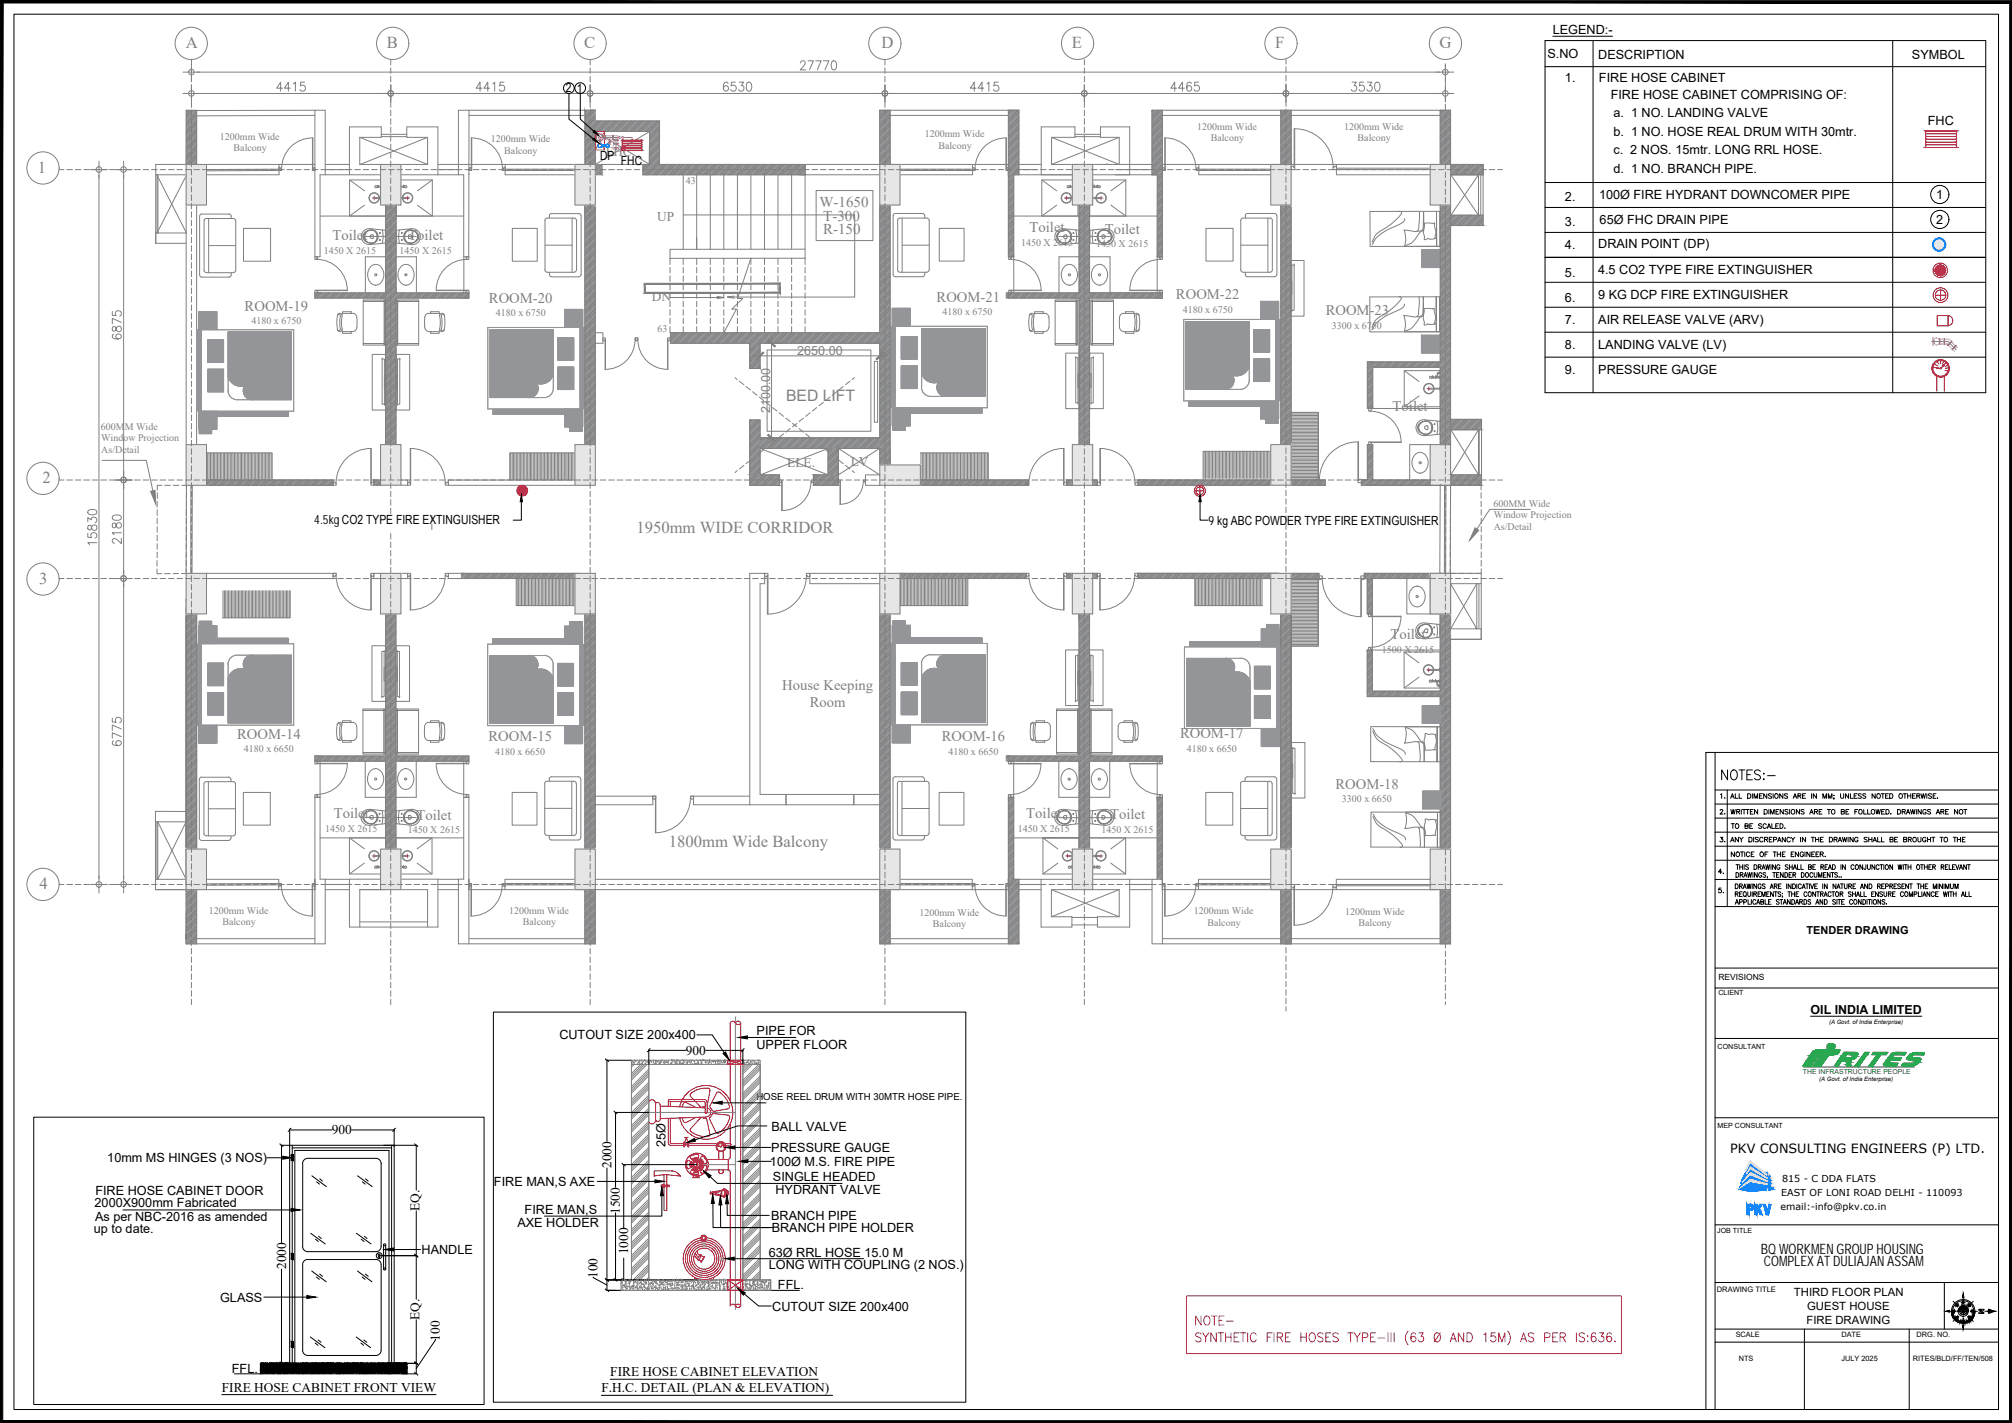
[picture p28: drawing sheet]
<svg xmlns="http://www.w3.org/2000/svg" width="594mm" height="420mm" viewBox="0 0 594 420" stroke-linecap="round" stroke-linejoin="round" font-family="sans-serif">
<defs><g id="words">
<g font-size="6.2" fill="#808080">
<text x="235.3" y="21.9">27770</text>
<text x="80.8" y="28.2">4415</text>
<text x="139.7" y="28.2">4415</text>
<text x="212.7" y="28.2">6530</text>
<text x="285.7" y="28.2">4415</text>
<text x="344.7" y="28.2">4465</text>
<text x="398.3" y="28.2">3530</text>
<text x="37" y="101.2" transform="rotate(-90 37 101.2)">6875</text>
<text x="30" y="161.9" transform="rotate(-90 30 161.9)">15830</text>
<text x="37" y="161.6" transform="rotate(-90 37 161.6)">2180</text>
<text x="37" y="221.2" transform="rotate(-90 37 221.2)">6775</text>
</g>
<text font-size="6.2" x="507.3" y="231.4">NOTES:-</text>
<g font-size="4.9" fill="#808080">
<text x="54.8" y="14.2">A</text>
<text x="114.2" y="14.3">B</text>
<text x="172.4" y="14.3">C</text>
<text x="260.2" y="14.3">D</text>
<text x="316.5" y="14.3">E</text>
<text x="376.5" y="14.3">F</text>
<text x="425" y="14.3">G</text>
<text x="11.1" y="51.1">1</text>
<text x="12.5" y="142.7">2</text>
<text x="187.9" y="157.4">1950mm WIDE CORRIDOR</text>
<text x="11.5" y="172.4">3</text>
<text x="197.5" y="250.2">1800mm Wide Balcony</text>
<text x="11.7" y="262.6">4</text>
</g>
<text font-size="4.7" fill="#808080" x="232.1" y="118.5">BED LIFT</text>
<g font-size="4.4" fill="#808080">
<text x="241.9" y="61">W-1650</text>
<text x="243.1" y="65.1">T-300</text>
<text x="243" y="69.2">R-150</text>
</g>
<g font-size="4.4">
<text x="506.9" y="241.7">2.</text>
<text x="506.9" y="249.8">3.</text>
<text x="506.6" y="259.3">4.</text>
<text x="510.1" y="264.9" transform="rotate(-90 510.1 264.9)">5.</text>
</g>
<g font-size="4.3" fill="#808080">
<text x="98.1" y="70.9">Toilet</text>
<text x="120.5" y="70.9">Toilet</text>
<text x="304" y="68.5">Toilet</text>
<text x="326.2" y="69">Toilet</text>
<text x="144.4" y="89.3">ROOM-20</text>
<text x="276.5" y="89">ROOM-21</text>
<text x="347.2" y="88.4">ROOM-22</text>
<text x="72.2" y="91.7">ROOM-19</text>
<text x="391.4" y="93.1">ROOM-23</text>
<text x="411.2" y="121.4">Toilet</text>
<text x="410.6" y="188.7">Toilet</text>
<text x="231" y="203.6">House Keeping</text>
<text x="239.1" y="208.7">Room</text>
<text x="70" y="218.1">ROOM-14</text>
<text x="144.2" y="218.9">ROOM-15</text>
<text x="278.1" y="218.7">ROOM-16</text>
<text x="348.4" y="217.8">ROOM-17</text>
<text x="394.3" y="232.8">ROOM-18</text>
<text x="98.6" y="241.6">Toilet</text>
<text x="123" y="242">Toilet</text>
<text x="303" y="241.5">Toilet</text>
<text x="327.8" y="241.9">Toilet</text>
</g>
<g font-size="4.2">
<text x="520" y="370.3">BQ WORKMEN GROUP HOUSING</text>
<text x="520.8" y="373.8">COMPLEX AT DULIAJAN ASSAM</text>
</g>
<g font-size="4">
<text x="510.5" y="237.1" transform="rotate(-90 510.5 237.1)">1.</text>
<text x="202.5" y="311.4">900</text>
<text x="98" y="334.9">900</text>
<text x="180.6" y="344.8" transform="rotate(-90 180.6 344.8)">2000</text>
<text x="123.9" y="357.5" transform="rotate(-90 123.9 357.5)">EQ.</text>
<text x="183.1" y="358.4" transform="rotate(-90 183.1 358.4)">1500</text>
<text x="185.5" y="370.4" transform="rotate(-90 185.5 370.4)">1000</text>
<text x="84.5" y="374.7" transform="rotate(-90 84.5 374.7)">2000</text>
<text x="176.5" y="377.4" transform="rotate(-90 176.5 377.4)">100</text>
<text x="123.9" y="389.7" transform="rotate(-90 123.9 389.7)">EQ.</text>
<text x="129.9" y="395.8" transform="rotate(-90 129.9 395.8)">100</text>
<text x="180.2" y="406.4">FIRE HOSE CABINET ELEVATION</text>
<text x="65.5" y="410.9">FIRE HOSE CABINET FRONT VIEW</text>
<text x="177.6" y="411.1">F.H.C. DETAIL (PLAN &amp; ELEVATION)</text>
</g>
<g font-size="3.9" fill="#808080">
<text x="178.9" y="46">FHC</text>
<text x="194.1" y="65.4">UP</text>
<text x="192.5" y="88.8">DN</text>
<text x="232.5" y="137.8">ELE.</text>
<text x="251.2" y="137.7">LV</text>
</g>
<text font-size="3.8" x="510.9" y="340.3">PKV CONSULTING ENGINEERS (P) LTD.</text>
<g font-size="3.7">
<text x="458.5" y="9.9">LEGEND:-</text>
<text x="456.9" y="17.1">S.NO</text>
<text x="471.9" y="17.4">DESCRIPTION</text>
<text x="564.5" y="17.4">SYMBOL</text>
<text x="167.1" y="27.3">2</text>
<text x="170.3" y="27.4">1</text>
<text x="462.1" y="24.3">1.</text>
<text x="472.1" y="24.1">FIRE HOSE CABINET</text>
<text x="475.6" y="29.3">FIRE HOSE CABINET COMPRISING OF:</text>
<text x="476.4" y="34.6">a. 1 NO. LANDING VALVE</text>
<text x="476.4" y="40.1">b. 1 NO. HOSE REAL DRUM WITH 30mtr.</text>
<text x="569.2" y="37">FHC</text>
<text x="177.2" y="47.3">DP</text>
<text x="476.4" y="45.5">c. 2 NOS. 15mtr. LONG RRL HOSE.</text>
<text x="183.4" y="48.6">FHC</text>
<text x="476.4" y="51.2">d. 1 NO. BRANCH PIPE.</text>
<text x="462.1" y="59.3">2.</text>
<text x="472.2" y="58.8">100Ø FIRE HYDRANT DOWNCOMER PIPE</text>
<text x="571.6" y="58.8">1</text>
<text x="462.1" y="66.8">3.</text>
<text x="472.3" y="66">65Ø FHC DRAIN PIPE</text>
<text x="571.6" y="66.1">2</text>
<text x="462.1" y="73.5">4.</text>
<text x="471.9" y="73.4">DRAIN POINT (DP)</text>
<text x="462.1" y="81.7">5.</text>
<text x="471.9" y="80.9">4.5 CO2 TYPE FIRE EXTINGUISHER</text>
<text x="462.1" y="89.1">6.</text>
<text x="471.9" y="88.3">9 KG DCP FIRE EXTINGUISHER</text>
<text x="462.1" y="95.7">7.</text>
<text x="471.9" y="95.7">AIR RELEASE VALVE (ARV)</text>
<text x="462.1" y="103.1">8.</text>
<text x="471.9" y="103">LANDING VALVE (LV)</text>
<text x="462.1" y="110.4">9.</text>
<text x="471.9" y="110.4">PRESSURE GAUGE</text>
<text x="92.8" y="154.7">4.5kgCO2 TYPE FIRE EXTINGUISHER</text>
<text x="356.8" y="155">9kg ABC POWDER TYPE FIRE EXTINGUISHER</text>
<text x="534.6" y="299.3">OIL INDIA LIMITED</text>
<text x="223.4" y="305.7">PIPE FOR</text>
<text x="165.2" y="306.9">CUTOUT SIZE 200x400</text>
<text x="223.4" y="309.7">UPPER FLOOR</text>
<text x="227.8" y="333.8">BALL VALVE</text>
<text x="196.5" y="338.7" transform="rotate(-90 196.5 338.7)">25Ø</text>
<text x="227.7" y="340">PRESSURE GAUGE</text>
<text x="31.7" y="343.1">10mm MS HINGES (3 NOS)</text>
<text x="227.3" y="344.2">100Ø M.S. FIRE PIPE</text>
<text x="28.2" y="352.8">FIRE HOSE CABINET DOOR</text>
<text x="145.9" y="350.1">FIRE MAN,S AXE</text>
<text x="228.2" y="348.6">SINGLE HEADED</text>
<text x="229" y="352.5">HYDRANT VALVE</text>
<text x="27.9" y="356.4">2000X900mm Fabricated</text>
<text x="154.9" y="358.3">FIRE MAN,S</text>
<text x="27.7" y="364.1">up to date.</text>
<text x="28.1" y="360.5">As per NBC-2016 as amended</text>
<text x="152.8" y="362.2">AXE HOLDER</text>
<text x="227.7" y="360.2">BRANCH PIPE</text>
<text x="227.9" y="363.8">BRANCH PIPE HOLDER</text>
<text x="124.5" y="370.3">HANDLE</text>
<text x="227" y="371">63Ø RRL HOSE 15.0 M</text>
<text x="227" y="374.8">LONG WITH COUPLING (2 NOS.)</text>
<text x="229.7" y="380.5">FFL.</text>
<text x="65" y="384.4">GLASS</text>
<text x="228" y="387">CUTOUT SIZE 200x400</text>
<text x="68.5" y="405.3">FFL.</text>
</g>
<g font-size="3.7" fill="#808080">
<text x="235.4" y="104.7">2650.00</text>
<text x="227.4" y="122" transform="rotate(-90 227.4 122)">2100.00</text>
</g>
<g font-size="3.5">
<text x="576.8" y="387">SW</text>
<text x="582.8" y="387" transform="rotate(-90 582.8 387)">NW</text>
<text x="582.8" y="390.5" transform="rotate(-90 582.8 390.5)">NE</text>
</g>
<g font-size="3.3">
<text x="529.7" y="382.7">THIRD FLOOR PLAN</text>
<text x="533.6" y="386.8">GUEST HOUSE</text>
<text x="533.4" y="390.8">FIRE DRAWING</text>
</g>
<text font-size="3.2" x="533.4" y="275.7">TENDER DRAWING</text>
<g font-size="3.1">
<text x="578.6" y="386.3">W</text>
<text x="576.8" y="390.2">SE</text>
<text x="578.6" y="390.9">E</text>
</g>
<g font-size="3" fill="#808080">
<text x="65" y="41.3">1200mm Wide</text>
<text x="144.9" y="42">1200mm Wide</text>
<text x="273.1" y="40.6">1200mm Wide</text>
<text x="353.5" y="38.3">1200mm Wide</text>
<text x="357.5" y="41.7">Balcony</text>
<text x="396.8" y="38.3">1200mm Wide</text>
<text x="400.9" y="41.7">Balcony</text>
<text x="69" y="44.7">Balcony</text>
<text x="148.9" y="45.3">Balcony</text>
<text x="277.1" y="43.9">Balcony</text>
<text x="202.5" y="54.2">43</text>
<text x="95.6" y="75">1450 X 2615</text>
<text x="118" y="75">1450 X 2615</text>
<text x="301.5" y="72.6">1450 X 2615</text>
<text x="323.7" y="73">1450 X 2615</text>
<text x="74.2" y="95.8">4180 x 6750</text>
<text x="146.4" y="93.4">4180 x 6750</text>
<text x="278.3" y="93.1">4180 x 6750</text>
<text x="349.2" y="92.5">4180 x 6750</text>
<text x="194.2" y="97.9">63</text>
<text x="393.2" y="97.2">3300 x 6750</text>
<text x="29.8" y="127">600MM Wide</text>
<text x="29.9" y="130.3">Window Projection</text>
<text x="29.9" y="133.7">As/Detail</text>
<text x="441" y="149.6">600MM Wide</text>
<text x="441" y="153">Window Projection</text>
<text x="441" y="156.4">As/Detail</text>
<text x="408" y="192.8">1500 X 2615</text>
<text x="350.4" y="221.9">4180 x 6650</text>
<text x="72" y="222.1">4180 x 6650</text>
<text x="146.2" y="223">4180 x 6650</text>
<text x="280" y="222.8">4180 x 6650</text>
<text x="396.2" y="236.9">3300 x 6650</text>
<text x="96" y="245.7">1450 X 2615</text>
<text x="300.5" y="245.6">1450 X 2615</text>
<text x="325.2" y="246">1450 X 2615</text>
<text x="120.4" y="246.1">1450 X 2615</text>
<text x="61.7" y="269.9">1200mm Wide</text>
<text x="150.3" y="269.8">1200mm Wide</text>
<text x="352.5" y="269.9">1200mm Wide</text>
<text x="65.7" y="273.3">Balcony</text>
<text x="154.4" y="273.2">Balcony</text>
<text x="271.5" y="270.4">1200mm Wide</text>
<text x="275.5" y="273.8">Balcony</text>
<text x="356.5" y="273.3">Balcony</text>
<text x="397.1" y="270.2">1200mm Wide</text>
<text x="401.1" y="273.6">Balcony</text>
</g>
<text font-size="2.9" x="223.3" y="324.9">HOSE REEL DRUM WITH 30MTR HOSE PIPE.</text>
<g font-size="2.8">
<text x="525.9" y="353">EAST OF LONI ROAD DELHI - 110093</text>
<text x="526.2" y="348.9">815 - C DDA FLATS</text>
<text x="525.7" y="357.3">email:-info@pkv.co.in</text>
</g>
<g font-size="2.6">
<text x="576.4" y="388.4">S</text>
<text x="581" y="388.4">N</text>
</g>
<text font-size="2.5" x="507.4" y="289.4">REVISIONS</text>
<g font-size="2.2">
<text x="506.9" y="381.4">DRAWING TITLE</text>
<text x="512.5" y="394.8">SCALE</text>
<text x="543.7" y="394.8">DATE</text>
<text x="565.9" y="394.8">DRG. NO.</text>
<text x="513.4" y="401.9">NTS</text>
<text x="543.7" y="401.9">JULY 2025</text>
<text x="564.8" y="401.9">RITES/BLD/FF/TEN/508</text>
</g>
<g font-size="2.1">
<text x="507.4" y="293.9">CLIENT</text>
<text x="507.2" y="309.6">CONSULTANT</text>
<text x="507.2" y="333">MEP CONSULTANT</text>
<text x="507" y="364">JOB TITLE</text>
</g>
<text font-size="2" fill="#009926" x="532.4" y="317">THE INFRASTRUCTURE PEOPLE</text>
<g font-size="1.8">
<text x="540.1" y="302.3">(A Govt. of India Enterprise)</text>
<text x="537.2" y="319.2">(A Govt. of India Enterprise)</text>
</g>
</g></defs>
<!-- layer: FORMATDRG -->
<path d="M4.1 4.2h586v412h-586z" fill="none" stroke="#000" stroke-width=".3"/>
<g fill="#000" stroke="#000" stroke-width=".3">
<path d="M.1 .2l.7 .7h592.6zM.1 .2h594l-.7 .7z"/>
<path d="M594.1 .2l-.7 .7v418.6zM594.1 .2v420l-.7-.7z"/>
<path d="M.8 .9l-.7 419.3 .7-.7zM.1 .2l.7 .7-.7 419.3z"/>
<path d="M.8 419.5l593.3 .7-.7-.7zM.8 419.5l593.3 .7h-594z"/>
</g>
<!-- layer: DIM -->
<g fill="none" stroke="#808080" stroke-width=".3">
<path d="M56.5 17.6v1.6M115.4 17.6v1.6M174.3 17.6v1.6M261.3 17.6v1.6M320.2 17.6v1.6M379.7 17.6v1.3M379.7 19.7v1.7M426.8 19.1v.8M56.5 20v1.7M56.5 22.5v1.7M56.5 25v1.7M56.5 27.5v1.7"/>
<path d="M56.5 30v1.7M56.5 32.5v1.7M56.5 35v1.7M56.5 37.5v1.7M115.4 20v1.7M115.4 22.5v1.7M115.4 25v1.7M115.4 27.5v1.7M115.4 30v1.7M115.4 32.5v1.7M115.4 35v1.7M115.4 37.5v1.7"/>
<path d="M174.3 20v1.7M174.3 22.5v1.7M174.3 25v1.7M174.3 27.5v1.7M174.3 30v1.7M174.3 32.5v1.7M174.3 35v1.7M174.3 37.5v1.7M261.3 20v1.7M261.3 22.5v1.7M261.3 25v1.7M261.3 27.5v1.7"/>
<path d="M261.3 30v1.7M261.3 32.5v1.7M261.3 35v1.7M261.3 37.5v1.7M320.2 20v1.7M320.2 22.5v1.7M320.2 25v1.7M320.2 27.5v1.7M320.2 30v1.7M320.2 32.5v1.7M320.2 35v1.7M320.2 37.5v1.7"/>
<path d="M379.7 22.2v1.7M379.7 24.7v1.7M379.7 27.2v1.7M379.7 29.7v1.7M379.7 32.2v1.7M379.7 34.7v1.7M379.7 37.2v1.7M379.7 39.8v1.6M426.8 20.8v1.7M426.8 23.3v1.7M426.8 25.8v1.7M426.8 28.3v1.7"/>
<path d="M426.8 30.8v1.7M426.8 33.3v1.7M426.8 35.8v1.7M426.8 38.3v1.7M17.5 50.1h1.4M19.7 50.1h1.7M22.2 50.1h1.7M24.7 50.1h1.7M27.2 50.1h1.7M29.7 50.1h1.7M32.2 50.1h1.7M34.7 50.1h1.7"/>
<path d="M37.2 50.1h1.7M39.7 50.1h1.7M42.3 50.1h1.6M44.8 50.1h1.6M47.3 50.1h1.6M49.8 50.1h1.6M52.3 50.1h1.6M54.8 50.1h1.6M56.5 40v1.7M56.5 42.5v1.7M56.5 45v1.7M56.5 47.5v1.7"/>
<path d="M56.5 50v1.7M56.5 52.5v1.7M56.5 55v1.7M56.5 57.5v1.7M57.2 50.1h1.7M59.7 50.1h1.7M62.2 50.1h1.7M64.7 50.1h1.7M67.2 50.1h1.7M69.7 50.1h1.7M72.2 50.1h1.7M74.7 50.1h1.7"/>
<path d="M77.2 50.1h1.7M79.7 50.1h1.7M82.2 50.1h1.7M84.7 50.1h1.7M87.2 50.1h1.7M89.8 50.1h1.6M92.3 50.1h1.6M94.8 50.1h1.6M97.3 50.1h1.6M99.8 50.1h1.6M102.2 50.1h1.7M104.7 50.1h1.7"/>
<path d="M107.2 50.1h1.7M109.7 50.1h1.7M112.2 50.1h1.7M114.7 50.1h1.7M115.4 40v1.7M115.4 42.5v1.7M115.4 45v1.7M115.4 47.5v1.7M115.4 50v1.7M115.4 52.5v1.7M115.4 55v1.7M115.4 57.5v1.7"/>
<path d="M117.2 50.1h1.7M119.7 50.1h1.7M122.2 50.1h1.7M124.7 50.1h1.7M127.2 50.1h1.7M129.7 50.1h1.7M132.2 50.1h1.7M134.7 50.1h1.7M137.3 50.1h1.6M139.8 50.1h1.6M142.3 50.1h1.6M144.8 50.1h1.6"/>
<path d="M147.2 50.1h1.7M149.7 50.1h1.7M152.2 50.1h1.7M154.7 50.1h1.7M157.2 50.1h1.7M159.7 50.1h1.7M162.2 50.1h1.7M164.7 50.1h1.7M167.2 50.1h1.7M169.7 50.1h1.7M172.2 50.1h1.7M174.3 40v1.7"/>
<path d="M174.3 42.5v1.7M174.3 45v1.7M174.3 47.5v1.7M174.3 50v1.7M174.3 52.5v1.7M174.3 55v1.7M174.3 57.5v1.7M174.7 50.1h1.7M177.2 50.1h1.7M179.7 50.1h1.7M182.2 50.1h1.7M184.8 50.1h1.6"/>
<path d="M187.3 50.1h1.6M189.8 50.1h1.6M192.2 50.1h1.7M194.7 50.1h1.7M197.2 50.1h1.7M199.7 50.1h1.7M202.2 50.1h1.7M204.7 50.1h1.7M207.2 50.1h1.7M209.7 50.1h1.7M212.2 50.1h1.7M214.7 50.1h1.7"/>
<path d="M217.2 50.1h1.7M219.7 50.1h1.7M222.2 50.1h1.7M224.7 50.1h1.7M227.2 50.1h1.7M229.7 50.1h1.7M232.3 50.1h1.6M234.8 50.1h1.6M237.2 50.1h1.7M239.7 50.1h1.7M242.2 50.1h1.7M244.7 50.1h1.7"/>
<path d="M247.2 50.1h1.7M249.7 50.1h1.7M252.2 50.1h1.7M254.7 50.1h1.7M257.2 50.1h1.7M259.7 50.1h1.7M261.3 40v1.7M261.3 42.5v1.7M261.3 45v1.7M261.3 47.5v1.7M261.3 50v1.7M261.3 52.5v1.7"/>
<path d="M261.3 55v1.7M261.3 57.5v1.7M262.2 50.1h1.7M264.7 50.1h1.7M267.2 50.1h1.7M269.7 50.1h1.7M272.2 50.1h1.7M274.7 50.1h1.7M277.2 50.1h1.7M279.8 50.1h1.6M282.3 50.1h1.6M284.7 50.1h1.7"/>
<path d="M287.2 50.1h1.7M289.7 50.1h1.7M292.2 50.1h1.7M294.7 50.1h1.7M297.2 50.1h1.7M299.7 50.1h1.7M302.2 50.1h1.7M304.7 50.1h1.7M307.2 50.1h1.7M309.7 50.1h1.7M312.2 50.1h1.7M314.7 50.1h1.7"/>
<path d="M317.2 50.1h1.7M319.7 50.1h1.7M320.2 40v1.7M320.2 42.5v1.7M320.2 45v1.7M320.2 47.5v1.7M320.2 50v1.7M320.2 52.5v1.7M320.2 55v1.7M320.2 57.5v1.7M322.2 50.1h1.7M324.8 50.1h1.6"/>
<path d="M327.3 50.1h1.6M329.7 50.1h1.7M332.2 50.1h1.7M334.7 50.1h1.7M337.2 50.1h1.7M339.7 50.1h1.7M342.2 50.1h1.7M344.7 50.1h1.7M347.2 50.1h1.7M349.7 50.1h1.7M352.2 50.1h1.7M354.7 50.1h1.7"/>
<path d="M357.2 50.1h1.7M359.7 50.1h1.7M362.2 50.1h1.7M364.7 50.1h1.7M367.2 50.1h1.7M369.7 50.1h1.7M372.3 50.1h1.6M374.7 50.1h1.7M377.2 50.1h1.7M379.7 42.2v1.7M379.7 44.7v1.7M379.7 47.2v1.7"/>
<path d="M379.7 49.7v1.7M379.7 52.2v1.7M379.7 54.7v1.7M379.7 57.2v1.7M379.7 59.7v1.7M379.7 50.1h1.7M382.2 50.1h1.7M384.7 50.1h1.7M387.2 50.1h1.7M389.7 50.1h1.7M392.2 50.1h1.7M394.7 50.1h1.7"/>
<path d="M397.2 50.1h1.7M399.7 50.1h1.7M402.2 50.1h1.7M404.7 50.1h1.7M407.2 50.1h1.7M409.7 50.1h1.7M412.2 50.1h1.7M414.7 50.1h1.7M417.2 50.1h1.7M419.7 50.1h1.7M422.2 50.1h1.7M424.7 50.1h1.7"/>
<path d="M426.8 40.8v1.7M426.8 43.3v1.7M426.8 45.8v1.7M426.8 48.3v1.7M426.8 50.8v1.7M426.8 53.3v1.6M426.8 55.8v1.6M426.8 58.3v1.6M427.2 50.1h1.7M429.7 50.1h1.7M432.2 50.1h1.7M434.7 50.1h1.7"/>
<path d="M437.2 50.1h1.7M439.7 50.1h1.7M442.2 50.1h1.5M56.5 60v1.7M56.5 62.5v1.7M56.5 65v1.7M56.5 67.5v1.7M56.5 70v1.7M56.5 72.5v1.7M56.5 75v1.7M56.5 77.5v1.7M115.4 60v1.7"/>
<path d="M115.4 62.5v1.7M115.4 65v1.7M115.4 67.5v1.7M115.4 70v1.7M115.4 72.5v1.7M115.4 75v1.7M115.4 77.5v1.7M174.3 60v1.7M174.3 62.5v1.7M174.3 65v1.7M174.3 67.5v1.7M174.3 70v1.7"/>
<path d="M174.3 72.5v1.7M174.3 75v1.7M174.3 77.5v1.7M261.3 60v1.7M261.3 62.5v1.7M261.3 65v1.7M261.3 67.5v1.7M261.3 70v1.7M261.3 72.5v1.7M261.3 75v1.7M261.3 77.5v1.7M320.2 60v1.7"/>
<path d="M320.2 62.5v1.7M320.2 65v1.7M320.2 67.5v1.7M320.2 70v1.7M320.2 72.5v1.7M320.2 75v1.7M320.2 77.5v1.7M379.7 62.2v1.7M379.7 64.7v1.7M379.7 67.2v1.7M379.7 69.7v1.7M379.7 72.2v1.7"/>
<path d="M379.7 74.7v1.7M379.7 77.2v1.7M379.7 79.7v1.7M426.8 60.8v1.6M426.8 63.3v1.6M426.8 65.8v1.6M426.8 68.3v1.7M426.8 70.8v1.7M426.8 73.3v1.7M426.8 75.8v1.7M426.8 78.3v1.7M56.5 80v1.7"/>
<path d="M56.5 82.5v1.7M56.5 85v1.7M56.5 87.5v1.7M56.5 90v1.7M56.5 92.5v1.7M56.5 95v1.7M56.5 97.5v1.7M115.4 80v1.7M115.4 82.5v1.7M115.4 85v1.7M115.4 87.5v1.7M115.4 90v1.7"/>
<path d="M115.4 92.5v1.7M115.4 95v1.7M115.4 97.5v1.7M174.3 80v1.7M174.3 82.5v1.7M174.3 85v1.7M174.3 87.5v1.7M174.3 90v1.7M174.3 92.5v1.7M174.3 95v1.7M174.3 97.5v1.7M261.3 80v1.7"/>
<path d="M261.3 82.5v1.7M261.3 85v1.7M261.3 87.5v1.7M261.3 90v1.7M261.3 92.5v1.7M261.3 95v1.7M261.3 97.5v1.7M320.2 80v1.7M320.2 82.5v1.7M320.2 85v1.7M320.2 87.5v1.7M320.2 90v1.7"/>
<path d="M320.2 92.5v1.7M320.2 95v1.7M320.2 97.5v1.7M379.7 82.2v1.7M379.7 84.7v1.7M379.7 87.2v1.7M379.7 89.7v1.7M379.7 92.2v1.7M379.7 94.7v1.7M379.7 97.2v1.7M379.7 99.7v1.7M426.8 80.8v1.7"/>
<path d="M426.8 83.3v1.7M426.8 85.8v1.7M426.8 88.3v1.7M426.8 90.8v1.7M426.8 93.3v1.7M426.8 95.8v1.7M426.8 98.3v1.6M56.5 100v1.7M56.5 102.5v1.7M56.5 105v1.7M56.5 107.5v1.7M56.5 110v1.7"/>
<path d="M56.5 112.5v1.7M56.5 115v1.7M56.5 117.5v1.7M115.4 100v1.7M115.4 102.5v1.7M115.4 105v1.7M115.4 107.5v1.7M115.4 110v1.7M115.4 112.5v1.7M115.4 115v1.7M115.4 117.5v1.7M174.3 100v1.7"/>
<path d="M174.3 102.5v1.7M174.3 105v1.7M174.3 107.5v1.7M174.3 110v1.7M174.3 112.5v1.7M174.3 115v1.7M174.3 117.5v1.7M217 111.5l.6 .6M218.3 112.6l1.3 1M220.3 114.1l1.3 1M222.2 115.7l1.3 1M224.2 117.2l1.3 1.1"/>
<path d="M226.2 118.8l1.3 1M243.1 118.8l-1.3 1M245.1 117.2l-1.3 1.1M247 115.7l-1.3 1M249 114.1l-1.3 1M251 112.6l-1.3 1M252.3 111.5l-.7 .6M261.3 100v1.7M261.3 102.5v1.7M261.3 105v1.7M261.3 107.5v1.7M261.3 110v1.7"/>
<path d="M261.3 112.5v1.7M261.3 115v1.7M261.3 117.5v1.7M320.2 100v1.7M320.2 102.5v1.7M320.2 105v1.7M320.2 107.5v1.7M320.2 110v1.7M320.2 112.5v1.7M320.2 115v1.7M320.2 117.5v1.7M379.7 102.2v1.7"/>
<path d="M379.7 104.7v1.7M379.7 107.2v1.7M379.7 109.7v1.7M379.7 112.2v1.7M379.7 114.7v1.7M379.7 117.2v1.7M379.7 119.7v1.7M426.8 100.8v1.6M426.8 103.3v1.6M426.8 105.8v1.6M426.8 108.3v1.6M426.8 110.8v1.6"/>
<path d="M426.8 113.3v1.7M426.8 115.8v1.7M426.8 118.3v1.7M56.5 120v1.7M56.5 122.5v1.7M56.5 125v1.7M56.5 127.5v1.7M56.5 130v1.7M56.5 132.5v1.7M56.5 135v1.7M56.5 137.5v1.7M115.4 120v1.7"/>
<path d="M115.4 122.5v1.7M115.4 125v1.7M115.4 127.5v1.7M115.4 130v1.7M115.4 132.5v1.7M115.4 135v1.7M115.4 137.5v1.7M174.3 120v1.7M174.3 122.5v1.7M174.3 125v1.7M174.3 127.5v1.7M174.3 130v1.7"/>
<path d="M174.3 132.5v1.7M174.3 135v1.7M174.3 137.5v1.7M217.6 139l-.6 .5M219.6 137.4l-1.3 1.1M221.6 135.9l-1.3 1M223.5 134.3l-1.3 1M225.5 132.8l-1.3 1M227.5 131.2l-1.3 1M228.1 120.4l1.3 1M229.4 129.7l-1.3 1M230.1 121.9l1.3 1"/>
<path d="M231.4 128.1l-1.3 1.1M232 123.4l1.3 1.1M233.3 126.5l-1.3 1.1M234 125l1.3 1M235.3 125l-1.3 1M235.9 126.5l1.4 1.1M237.3 123.4l-1.4 1.1M237.9 128.1l1.3 1.1M239.2 121.9l-1.3 1M239.9 129.7l1.2 1M241.1 120.4l-1.2 1M241.8 131.2l1.3 1"/>
<path d="M243.8 132.8l1.3 1M245.7 134.3l1.3 1M247.7 135.9l1.3 1M249.7 137.4l1.3 1.1M251.6 139l.7 .5M261.3 120v1.7M261.3 122.5v1.7M261.3 125v1.7M261.3 127.5v1.7M261.3 130v1.7M261.3 132.5v1.7M261.3 135v1.7"/>
<path d="M261.3 137.5v1.7M320.2 120v1.7M320.2 122.5v1.7M320.2 125v1.7M320.2 127.5v1.7M320.2 130v1.7M320.2 132.5v1.7M320.2 135v1.7M320.2 137.5v1.7M379.7 122.2v1.7M379.7 124.7v1.7M379.7 127.2v1.7"/>
<path d="M379.7 129.7v1.7M379.7 132.2v1.7M379.7 134.7v1.7M379.7 137.2v1.7M379.7 139.7v1.7M426.8 120.8v1.7M426.8 123.3v1.7M426.8 125.8v1.7M426.8 128.3v1.7M426.8 130.8v1.7M426.8 133.3v1.7M426.8 135.8v1.7"/>
<path d="M426.8 138.3v1.7M17.5 141.7h1.4M19.7 141.7h1.7M22.2 141.7h1.7M24.7 141.7h1.7M27.2 141.7h1.7M29.7 141.7h1.7M32.2 141.7h1.7M34.7 141.7h1.7M37.2 141.7h1.7M39.7 141.7h1.7M42.3 141.7h1.6"/>
<path d="M44.8 141.7h1.6M47.3 141.7h1.6M49.8 141.7h1.6M52.3 141.7h1.6M54.8 141.7h1.6M56.5 140v1.7M56.5 142.5v1.7M56.5 145v1.7M56.5 147.5v1.7M56.5 150v1.7M56.5 152.5v1.7M56.5 155v1.7"/>
<path d="M56.5 157.5v1.7M57.2 141.7h1.7M59.7 141.7h1.7M62.2 141.7h1.7M64.7 141.7h1.7M67.2 141.7h1.7M69.7 141.7h1.7M72.2 141.7h1.7M74.7 141.7h1.7M77.2 141.7h1.7M79.7 141.7h1.7M82.2 141.7h1.7"/>
<path d="M84.7 141.7h1.7M87.2 141.7h1.7M89.8 141.7h1.6M92.3 141.7h1.6M94.8 141.7h1.6M97.3 141.7h1.6M99.8 141.7h1.6M102.2 141.7h1.7M104.7 141.7h1.7M107.2 141.7h1.7M109.7 141.7h1.7M112.2 141.7h1.7"/>
<path d="M114.7 141.7h1.7M115.4 140v1.7M115.4 142.5v1.7M115.4 145v1.7M115.4 147.5v1.7M115.4 150v1.7M115.4 157.5v1.7M117.2 141.7h1.7M119.7 141.7h1.7M122.2 141.7h1.7M124.7 141.7h1.7M127.2 141.7h1.7"/>
<path d="M127.5 152.2v1.7M127.5 154.7v1.7M129.7 141.7h1.7M132.2 141.7h1.7M134.7 141.7h1.7M137.3 141.7h1.6M139.8 141.7h1.6M142.3 141.7h1.6M144.8 141.7h1.6M147.2 141.7h1.7M149.7 141.7h1.7M152.2 141.7h1.7"/>
<path d="M154.7 141.7h1.7M157.2 141.7h1.7M159.7 141.7h1.7M162.2 141.7h1.7M164.7 141.7h1.7M167.2 141.7h1.7M169.7 141.7h1.7M172.2 141.7h1.7M174.3 140v1.7M174.3 142.5v1.7M174.3 145v1.7M174.3 147.5v1.7"/>
<path d="M174.3 150v1.7M174.3 152.5v1.7M174.3 155v1.7M174.3 157.5v1.7M174.7 141.7h1.7M177.2 141.7h1.7M179.7 141.7h1.7M182.2 141.7h1.7M184.8 141.7h1.6M187.3 141.7h1.6M189.8 141.7h1.6M192.2 141.7h1.7"/>
<path d="M194.7 141.7h1.7M197.2 141.7h1.7M199.7 141.7h1.7M202.2 141.7h1.7M204.7 141.7h1.7M207.2 141.7h1.7M209.7 141.7h1.7M212.2 141.7h1.7M214.7 141.7h1.7M217.2 141.7h1.7M219.7 141.7h1.7M222.2 141.7h1.7"/>
<path d="M224.7 141.7h1.7M227.2 141.7h1.7M229.7 141.7h1.7M232.3 141.7h1.6M234.8 141.7h1.6M237.2 141.7h1.7M239.7 141.7h1.7M242.2 141.7h1.7M244.7 141.7h1.7M247.2 141.7h1.7M249.7 141.7h1.7M252.2 141.7h1.7"/>
<path d="M254.7 141.7h1.7M257.2 141.7h1.7M259.7 141.7h1.7M261.3 140v1.7M261.3 142.5v1.7M261.3 145v1.7M261.3 147.5v1.7M261.3 150v1.7M261.3 152.5v1.7M261.3 155v1.7M261.3 157.5v1.7M262.2 141.7h1.7"/>
<path d="M264.7 141.7h1.7M267.2 141.7h1.7M269.7 141.7h1.7M272.2 141.7h1.7M274.7 141.7h1.7M277.2 141.7h1.7M279.8 141.7h1.6M282.3 141.7h1.6M284.7 141.7h1.7M287.2 141.7h1.7M289.7 141.7h1.7M292.2 141.7h1.7"/>
<path d="M294.7 141.7h1.7M297.2 141.7h1.7M299.7 141.7h1.7M302.2 141.7h1.7M304.7 141.7h1.7M307.2 141.7h1.7M309.7 141.7h1.7M312.2 141.7h1.7M314.7 141.7h1.7M317.2 141.7h1.7M319.7 141.7h1.7M320.2 140v1.7"/>
<path d="M320.2 142.5v1.7M320.2 145v1.7M320.2 147.5v1.7M320.2 150v1.7M320.2 152.5v1.7M320.2 155v1.7M320.2 157.5v1.7M322.2 141.7h1.7M324.8 141.7h1.6M327.3 141.7h1.6M329.7 141.7h1.7M332.2 141.7h1.7"/>
<path d="M334.7 141.7h1.7M337.2 141.7h1.7M339.7 141.7h1.7M342.2 141.7h1.7M344.7 141.7h1.7M347.2 141.7h1.7M349.7 141.7h1.7M352.2 141.7h1.7M354.7 141.7h1.7M357.2 141.7h1.7M359.7 141.7h1.7M362.2 141.7h1.7"/>
<path d="M364.7 141.7h1.7M367.2 141.7h1.7M369.7 141.7h1.7M372.3 141.7h1.6M374.7 141.7h1.7M377.2 141.7h1.7M379.7 142.2v1.7M379.7 144.7v1.7M379.7 147.2v1.7M379.7 149.7v1.7M379.7 152.2v1.7M379.7 154.7v1.7"/>
<path d="M379.7 157.2v1.7M379.7 159.7v1.7M379.7 141.7h1.7M382.2 141.7h1.7M384.7 141.7h1.7M387.2 141.7h1.7M389.7 141.7h1.7M392.2 141.7h1.7M394.7 141.7h1.7M397.2 141.7h1.7M399.7 141.7h1.7M402.2 141.7h1.7"/>
<path d="M404.7 141.7h1.7M407.2 141.7h1.7M409.7 141.7h1.7M412.2 141.7h1.7M414.7 141.7h1.7M417.2 141.7h1.7M419.7 141.7h1.7M422.2 141.7h1.7M424.7 141.7h1.7M426.8 140.8v1.7M426.8 143.3v1.6M426.8 145.8v1.6"/>
<path d="M426.8 148.3v1.6M426.8 150.8v1.6M426.8 153.3v1.6M426.8 155.8v1.6M426.8 158.3v1.6M427.2 141.7h1.7M429.7 141.7h1.7M432.2 141.7h1.7M434.7 141.7h1.7M437.2 141.7h1.7M439.7 141.7h1.7M442.2 141.7h1.5"/>
<path d="M17.5 170.8h1.4M19.7 170.8h1.7M22.2 170.8h1.7M24.7 170.8h1.7M27.2 170.8h1.7M29.7 170.8h1.7M32.2 170.8h1.7M34.7 170.8h1.7M37.2 170.8h1.7M39.7 170.8h1.7M42.3 170.8h1.6M44.8 170.8h1.6"/>
<path d="M47.3 170.8h1.6M49.8 170.8h1.6M52.3 170.8h1.6M54.8 170.8h1.6M56.5 160v1.7M56.5 162.5v1.7M56.5 165v1.7M56.5 167.5v1.7M56.5 170v1.7M56.5 172.5v1.7M56.5 175v1.7M56.5 177.5v1.7"/>
<path d="M57.2 170.8h1.7M59.7 170.8h1.7M62.2 170.8h1.7M64.7 170.8h1.7M67.2 170.8h1.7M69.7 170.8h1.7M72.2 170.8h1.7M74.7 170.8h1.7M77.2 170.8h1.7M79.7 170.8h1.7M82.2 170.8h1.7M84.7 170.8h1.7"/>
<path d="M87.2 170.8h1.7M89.8 170.8h1.6M92.3 170.8h1.6M94.8 170.8h1.6M97.3 170.8h1.6M99.8 170.8h1.6M102.2 170.8h1.7M104.7 170.8h1.7M107.2 170.8h1.7M109.7 170.8h1.7M112.2 170.8h1.7M114.7 170.8h1.7"/>
<path d="M115.4 160v1.7M115.4 162.5v1.7M115.4 165v1.7M115.4 167.5v1.7M115.4 170v1.7M115.4 172.5v1.7M115.4 175v1.7M115.4 177.5v1.7M117.2 170.8h1.7M119.7 170.8h1.7M122.2 170.8h1.7M124.7 170.8h1.7"/>
<path d="M127.2 170.8h1.7M129.7 170.8h1.7M132.2 170.8h1.7M134.7 170.8h1.7M137.3 170.8h1.6M139.8 170.8h1.6M142.3 170.8h1.6M144.8 170.8h1.6M147.2 170.8h1.7M149.7 170.8h1.7M152.2 170.8h1.7M154.7 170.8h1.7"/>
<path d="M157.2 170.8h1.7M159.7 170.8h1.7M162.2 170.8h1.7M164.7 170.8h1.7M167.2 170.8h1.7M169.7 170.8h1.7M172.2 170.8h1.7M174.3 160v1.7M174.3 162.5v1.7M174.3 165v1.7M174.3 167.5v1.7M174.3 170v1.7"/>
<path d="M174.3 172.5v1.7M174.3 175v1.7M174.3 177.5v1.7M174.7 170.8h1.7M177.2 170.8h1.7M179.7 170.8h1.7M182.2 170.8h1.7M184.8 170.8h1.6M187.3 170.8h1.6M189.8 170.8h1.6M192.2 170.8h1.7M194.7 170.8h1.7"/>
<path d="M197.2 170.8h1.7M199.7 170.8h1.7M202.2 170.8h1.7M204.7 170.8h1.7M207.2 170.8h1.7M209.7 170.8h1.7M212.2 170.8h1.7M214.7 170.8h1.7M217.2 170.8h1.7M219.7 170.8h1.7M222.2 170.8h1.7M224.7 170.8h1.7"/>
<path d="M227.2 170.8h1.7M229.7 170.8h1.7M232.3 170.8h1.6M234.8 170.8h1.6M237.2 170.8h1.7M239.7 170.8h1.7M242.2 170.8h1.7M244.7 170.8h1.7M247.2 170.8h1.7M249.7 170.8h1.7M252.2 170.8h1.7M254.7 170.8h1.7"/>
<path d="M257.2 170.8h1.7M259.7 170.8h1.7M261.3 160v1.7M261.3 162.5v1.7M261.3 165v1.7M261.3 167.5v1.7M261.3 170v1.7M261.3 172.5v1.7M261.3 175v1.7M261.3 177.5v1.7M262.2 170.8h1.7M264.7 170.8h1.7"/>
<path d="M267.2 170.8h1.7M269.7 170.8h1.7M272.2 170.8h1.7M274.7 170.8h1.7M277.2 170.8h1.7M279.8 170.8h1.6M282.3 170.8h1.6M284.7 170.8h1.7M287.2 170.8h1.7M289.7 170.8h1.7M292.2 170.8h1.7M294.7 170.8h1.7"/>
<path d="M297.2 170.8h1.7M299.7 170.8h1.7M302.2 170.8h1.7M304.7 170.8h1.7M307.2 170.8h1.7M309.7 170.8h1.7M312.2 170.8h1.7M314.7 170.8h1.7M317.2 170.8h1.7M319.7 170.8h1.7M320.2 160v1.7M320.2 162.5v1.7"/>
<path d="M320.2 165v1.7M320.2 167.5v1.7M320.2 170v1.7M320.2 172.5v1.7M320.2 175v1.7M320.2 177.5v1.7M322.2 170.8h1.7M324.8 170.8h1.6M327.3 170.8h1.6M329.7 170.8h1.7M332.2 170.8h1.7M334.7 170.8h1.7"/>
<path d="M337.2 170.8h1.7M339.7 170.8h1.7M342.2 170.8h1.7M344.7 170.8h1.7M347.2 170.8h1.7M349.7 170.8h1.7M352.2 170.8h1.7M354.7 170.8h1.7M357.2 170.8h1.7M359.7 170.8h1.7M362.2 170.8h1.7M364.7 170.8h1.7"/>
<path d="M367.2 170.8h1.7M369.7 170.8h1.7M372.3 170.8h1.6M374.7 170.8h1.7M377.2 170.8h1.7M379.7 162.2v1.7M379.7 164.7v1.7M379.7 167.2v1.7M379.7 169.7v1.7M379.7 172.2v1.7M379.7 174.7v1.7M379.7 177.2v1.7"/>
<path d="M379.7 179.7v1.7M379.7 170.8h1.7M382.2 170.8h1.7M384.7 170.8h1.7M387.2 170.8h1.7M389.7 170.8h1.7M392.2 170.8h1.7M394.7 170.8h1.7M397.2 170.8h1.7M399.7 170.8h1.7M402.2 170.8h1.7M404.7 170.8h1.7"/>
<path d="M407.2 170.8h1.7M409.7 170.8h1.7M412.2 170.8h1.7M414.7 170.8h1.7M417.2 170.8h1.7M419.7 170.8h1.7M422.2 170.8h1.7M424.7 170.8h1.7M426.8 160.8v1.7M426.8 163.3v1.7M426.8 165.8v1.7M426.8 168.3v1.7"/>
<path d="M426.8 170.8v1.7M426.8 173.3v1.7M426.8 175.8v1.7M426.8 178.3v1.7M427.2 170.8h1.7M429.7 170.8h1.7M432.2 170.8h1.7M434.7 170.8h1.7M437.2 170.8h1.7M439.7 170.8h1.7M442.2 170.8h1.5M56.5 180v1.7"/>
<path d="M56.5 182.5v1.7M56.5 185v1.7M56.5 187.5v1.7M56.5 190v1.7M56.5 192.5v1.7M56.5 195v1.7M56.5 197.5v1.7M115.4 180v1.7M115.4 182.5v1.7M115.4 185v1.7M115.4 187.5v1.7M115.4 190v1.7"/>
<path d="M115.4 192.5v1.7M115.4 195v1.7M115.4 197.5v1.7M174.3 180v1.7M174.3 182.5v1.7M174.3 185v1.7M174.3 187.5v1.7M174.3 190v1.7M174.3 192.5v1.7M174.3 195v1.7M174.3 197.5v1.7M261.3 180v1.7"/>
<path d="M261.3 182.5v1.7M261.3 185v1.7M261.3 187.5v1.7M261.3 190v1.7M261.3 192.5v1.7M261.3 195v1.7M261.3 197.5v1.7M320.2 180v1.7M320.2 182.5v1.7M320.2 185v1.7M320.2 187.5v1.7M320.2 190v1.7"/>
<path d="M320.2 192.5v1.7M320.2 195v1.7M320.2 197.5v1.7M379.7 182.2v1.7M379.7 184.7v1.7M379.7 187.2v1.7M379.7 189.7v1.7M379.7 192.2v1.7M379.7 194.7v1.7M379.7 197.2v1.7M379.7 199.7v1.7M426.8 180.8v1.7"/>
<path d="M426.8 183.3v1.7M426.8 185.8v1.7M426.8 188.3v1.6M426.8 190.8v1.6M426.8 193.3v1.6M426.8 195.8v1.6M426.8 198.3v1.6M56.5 200v1.7M56.5 202.5v1.7M56.5 205v1.7M56.5 207.5v1.7M56.5 210v1.7"/>
<path d="M56.5 212.5v1.7M56.5 215v1.7M56.5 217.5v1.7M115.4 200v1.7M115.4 202.5v1.7M115.4 205v1.7M115.4 207.5v1.7M115.4 210v1.7M115.4 212.5v1.7M115.4 215v1.7M115.4 217.5v1.7M174.3 200v1.7"/>
<path d="M174.3 202.5v1.7M174.3 205v1.7M174.3 207.5v1.7M174.3 210v1.7M174.3 212.5v1.7M174.3 215v1.7M174.3 217.5v1.7M261.3 200v1.7M261.3 202.5v1.7M261.3 205v1.7M261.3 207.5v1.7M261.3 210v1.7"/>
<path d="M261.3 212.5v1.7M261.3 215v1.7M261.3 217.5v1.7M320.2 200v1.7M320.2 202.5v1.7M320.2 205v1.7M320.2 207.5v1.7M320.2 210v1.7M320.2 212.5v1.7M320.2 215v1.7M320.2 217.5v1.7M379.7 202.2v1.7"/>
<path d="M379.7 204.7v1.7M379.7 207.2v1.7M379.7 209.7v1.7M379.7 212.2v1.7M379.7 214.7v1.7M379.7 217.2v1.7M379.7 219.7v1.7M426.8 200.8v1.6M426.8 203.3v1.6M426.8 205.8v1.6M426.8 208.3v1.7M426.8 210.8v1.7"/>
<path d="M426.8 213.3v1.7M426.8 215.8v1.7M426.8 218.3v1.7M56.5 220v1.7M56.5 222.5v1.7M56.5 225v1.7M56.5 227.5v1.7M56.5 230v1.7M56.5 232.5v1.7M56.5 235v1.7M56.5 237.5v1.7M115.4 220v1.7"/>
<path d="M115.4 222.5v1.7M115.4 225v1.7M115.4 227.5v1.7M115.4 230v1.7M115.4 232.5v1.7M115.4 235v1.7M115.4 237.5v1.7M174.3 220v1.7M174.3 222.5v1.7M174.3 225v1.7M174.3 227.5v1.7M174.3 230v1.7"/>
<path d="M174.3 232.5v1.7M174.3 235v1.7M174.3 237.5v1.7M261.3 220v1.7M261.3 222.5v1.7M261.3 225v1.7M261.3 227.5v1.7M261.3 230v1.7M261.3 232.5v1.7M261.3 235v1.7M261.3 237.5v1.7M320.2 220v1.7"/>
<path d="M320.2 222.5v1.7M320.2 225v1.7M320.2 227.5v1.7M320.2 230v1.7M320.2 232.5v1.7M320.2 235v1.7M320.2 237.5v1.7M379.7 222.2v1.7M379.7 224.7v1.7M379.7 227.2v1.7M379.7 229.7v1.7M379.7 232.2v1.7"/>
<path d="M379.7 234.7v1.7M379.7 237.2v1.7M379.7 239.7v1.7M426.8 220.8v1.7M426.8 223.3v1.7M426.8 225.8v1.7M426.8 228.3v1.7M426.8 230.8v1.7M426.8 233.3v1.7M426.8 235.8v1.6M426.8 238.3v1.6M56.5 240v1.7"/>
<path d="M56.5 242.5v1.7M56.5 245v1.7M56.5 247.5v1.7M56.5 250v1.7M56.5 252.5v1.7M56.5 255v1.7M56.5 257.5v1.7M115.4 240v1.7M115.4 242.5v1.7M115.4 245v1.7M115.4 247.5v1.7M115.4 250v1.7"/>
<path d="M115.4 252.5v1.7M115.4 255v1.7M115.4 257.5v1.7M174.3 240v1.7M174.3 242.5v1.7M174.3 245v1.7M174.3 247.5v1.7M174.3 250v1.7M174.3 252.5v1.7M174.3 255v1.7M174.3 257.5v1.7M261.3 240v1.7"/>
<path d="M261.3 242.5v1.7M261.3 245v1.7M261.3 247.5v1.7M261.3 250v1.7M261.3 252.5v1.7M261.3 255v1.7M261.3 257.5v1.7M320.2 240v1.7M320.2 242.5v1.7M320.2 245v1.7M320.2 247.5v1.7M320.2 250v1.7"/>
<path d="M320.2 252.5v1.7M320.2 255v1.7M320.2 257.5v1.7M379.7 242.2v1.7M379.7 244.7v1.7M379.7 247.2v1.7M379.7 249.7v1.7M379.7 252.2v1.7M379.7 254.7v1.7M379.7 257.2v1.7M379.7 259.7v1.7M426.8 240.8v1.6"/>
<path d="M426.8 243.3v1.6M426.8 245.8v1.6M426.8 248.3v1.6M426.8 250.8v1.6M426.8 253.3v1.7M426.8 255.8v1.7M426.8 258.3v1.7M17.5 261.2h1.4M19.7 261.2h1.7M22.2 261.2h1.7M24.7 261.2h1.7M27.2 261.2h1.7"/>
<path d="M29.7 261.2h1.7M32.2 261.2h1.7M34.7 261.2h1.7M37.2 261.2h1.7M39.7 261.2h1.7M42.3 261.2h1.6M44.8 261.2h1.6M47.3 261.2h1.6M49.8 261.2h1.6M52.3 261.2h1.6M54.8 261.2h1.6M56.5 260v1.7"/>
<path d="M56.5 262.5v1.7M56.5 265v1.7M56.5 267.5v1.7M56.5 270v1.7M56.5 272.5v1.7M56.5 275v1.7M56.5 277.5v1.7M57.2 261.2h1.7M59.7 261.2h1.7M62.2 261.2h1.7M64.7 261.2h1.7M67.2 261.2h1.7"/>
<path d="M69.7 261.2h1.7M72.2 261.2h1.7M74.7 261.2h1.7M77.2 261.2h1.7M79.7 261.2h1.7M82.2 261.2h1.7M84.7 261.2h1.7M87.2 261.2h1.7M89.8 261.2h1.6M92.3 261.2h1.6M94.8 261.2h1.6M97.3 261.2h1.6"/>
<path d="M99.8 261.2h1.6M102.2 261.2h1.7M104.7 261.2h1.7M107.2 261.2h1.7M109.7 261.2h1.7M112.2 261.2h1.7M114.7 261.2h1.7M115.4 260v1.7M115.4 262.5v1.7M115.4 265v1.7M115.4 267.5v1.7M115.4 270v1.7"/>
<path d="M115.4 272.5v1.7M115.4 275v1.7M115.4 277.5v1.7M117.2 261.2h1.7M119.7 261.2h1.7M122.2 261.2h1.7M124.7 261.2h1.7M127.2 261.2h1.7M129.7 261.2h1.7M132.2 261.2h1.7M134.7 261.2h1.7M137.3 261.2h1.6"/>
<path d="M139.8 261.2h1.6M142.3 261.2h1.6M144.8 261.2h1.6M147.2 261.2h1.7M149.7 261.2h1.7M152.2 261.2h1.7M154.7 261.2h1.7M157.2 261.2h1.7M159.7 261.2h1.7M162.2 261.2h1.7M164.7 261.2h1.7M167.2 261.2h1.7"/>
<path d="M169.7 261.2h1.7M172.2 261.2h1.7M174.3 260v1.7M174.3 262.5v1.7M174.3 265v1.7M174.3 267.5v1.7M174.3 270v1.7M174.3 272.5v1.7M174.3 275v1.7M174.3 277.5v1.7M174.7 261.2h1.7M177.2 261.2h1.7"/>
<path d="M179.7 261.2h1.7M182.2 261.2h1.7M184.8 261.2h1.6M187.3 261.2h1.6M189.8 261.2h1.6M192.2 261.2h1.7M194.7 261.2h1.7M197.2 261.2h1.7M199.7 261.2h1.7M202.2 261.2h1.7M204.7 261.2h1.7M207.2 261.2h1.7"/>
<path d="M209.7 261.2h1.7M212.2 261.2h1.7M214.7 261.2h1.7M217.2 261.2h1.7M219.7 261.2h1.7M222.2 261.2h1.7M224.7 261.2h1.7M227.2 261.2h1.7M229.7 261.2h1.7M232.3 261.2h1.6M234.8 261.2h1.6M237.2 261.2h1.7"/>
<path d="M239.7 261.2h1.7M242.2 261.2h1.7M244.7 261.2h1.7M247.2 261.2h1.7M249.7 261.2h1.7M252.2 261.2h1.7M254.7 261.2h1.7M257.2 261.2h1.7M259.7 261.2h1.7M261.3 260v1.7M261.3 262.5v1.7M261.3 265v1.7"/>
<path d="M261.3 267.5v1.7M261.3 270v1.7M261.3 272.5v1.7M261.3 275v1.7M261.3 277.5v1.7M262.2 261.2h1.7M264.7 261.2h1.7M267.2 261.2h1.7M269.7 261.2h1.7M272.2 261.2h1.7M274.7 261.2h1.7M277.2 261.2h1.7"/>
<path d="M279.8 261.2h1.6M282.3 261.2h1.6M284.7 261.2h1.7M287.2 261.2h1.7M289.7 261.2h1.7M292.2 261.2h1.7M294.7 261.2h1.7M297.2 261.2h1.7M299.7 261.2h1.7M302.2 261.2h1.7M304.7 261.2h1.7M307.2 261.2h1.7"/>
<path d="M309.7 261.2h1.7M312.2 261.2h1.7M314.7 261.2h1.7M317.2 261.2h1.7M319.7 261.2h1.7M320.2 260v1.7M320.2 262.5v1.7M320.2 265v1.7M320.2 267.5v1.7M320.2 270v1.7M320.2 272.5v1.7M320.2 275v1.7"/>
<path d="M320.2 277.5v1.7M322.2 261.2h1.7M324.8 261.2h1.6M327.3 261.2h1.6M329.7 261.2h1.7M332.2 261.2h1.7M334.7 261.2h1.7M337.2 261.2h1.7M339.7 261.2h1.7M342.2 261.2h1.7M344.7 261.2h1.7M347.2 261.2h1.7"/>
<path d="M349.7 261.2h1.7M352.2 261.2h1.7M354.7 261.2h1.7M357.2 261.2h1.7M359.7 261.2h1.7M362.2 261.2h1.7M364.7 261.2h1.7M367.2 261.2h1.7M369.7 261.2h1.7M372.3 261.2h1.6M374.7 261.2h1.7M377.2 261.2h1.7"/>
<path d="M379.7 262.2v1.7M379.7 264.7v1.7M379.7 267.2v1.7M379.7 269.7v1.7M379.7 272.2v1.7M379.7 274.7v1.7M379.7 277.2v1.7M379.7 279.7v1.7M379.7 261.2h1.7M382.2 261.2h1.7M384.7 261.2h1.7M387.2 261.2h1.7"/>
<path d="M389.7 261.2h1.7M392.2 261.2h1.7M394.7 261.2h1.7M397.2 261.2h1.7M399.7 261.2h1.7M402.2 261.2h1.7M404.7 261.2h1.7M407.2 261.2h1.7M409.7 261.2h1.7M412.2 261.2h1.7M414.7 261.2h1.7M417.2 261.2h1.7"/>
<path d="M419.7 261.2h1.7M422.2 261.2h1.7M424.7 261.2h1.7M426.8 260.8v1.7M426.8 263.3v1.7M426.8 265.8v1.7M426.8 268.3v1.7M426.8 270.8v1.7M426.8 273.3v1.7M426.8 275.8v1.7M426.8 278.3v1.7M427.2 261.2h1.7"/>
<path d="M429.7 261.2h1.7M432.2 261.2h1.7M434.7 261.2h1.7M437.2 261.2h1.7M439.7 261.2h1.7M442.2 261.2h1.5M56.5 280v1.7M56.5 282.5v1.7M56.5 285v1.7M56.5 287.5v1.7M56.5 290v1.7M56.5 292.5v1.7"/>
<path d="M56.5 295v1.6M115.4 280v1.7M115.4 282.5v1.7M115.4 285v1.7M115.4 287.5v1.7M115.4 290v1.7M115.4 292.5v1.7M115.4 295v1.6M174.3 280v1.7M174.3 282.5v1.7M174.3 285v1.7M174.3 287.5v1.7"/>
<path d="M174.3 290v1.7M174.3 292.5v1.7M174.3 295v1.6M261.3 280v1.7M261.3 282.5v1.7M261.3 285v1.7M261.3 287.5v1.7M261.3 290v1.7M261.3 292.5v1.7M261.3 295v1.6M320.2 280v1.7M320.2 282.5v1.7"/>
<path d="M320.2 285v1.7M320.2 287.5v1.7M320.2 290v1.7M320.2 292.5v1.7M320.2 295v1.6M379.7 282.2v1.7M379.7 284.7v1.7M379.7 287.2v1.7M379.7 289.7v1.7M379.7 292.2v1.7M379.7 294.7v1.7M379.7 297.2v1.3"/>
<path d="M426.8 280.8v1.6M426.8 283.3v1.6M426.8 285.8v1.6M426.8 288.3v1.6M426.8 290.8v1.6M426.8 293.3v1.6M426.8 295.8v.8"/>
<circle cx="56.5" cy="12.8" r="4.8"/>
<circle cx="115.9" cy="12.8" r="4.8"/>
<circle cx="174.2" cy="12.8" r="4.8"/>
<circle cx="261.3" cy="12.8" r="4.8"/>
<circle cx="318.2" cy="12.8" r="4.8"/>
<circle cx="378.2" cy="12.8" r="4.8"/>
<circle cx="426.8" cy="12.8" r="4.8"/>
<circle cx="12.7" cy="49.6" r="4.8"/>
<circle cx="12.7" cy="141.2" r="4.8"/>
<circle cx="12.7" cy="171" r="4.8"/>
<circle cx="12.7" cy="261.1" r="4.8"/>
</g>
<path d="M190.4 83.7v.2l39.9-.2zM190.4 83.9l39.9-.2-.2 .2zM230.3 83.7l-.2 .2 .2 1.9zM230.1 83.9l.2 1.9h-.2zM230.1 85.8l.2 .8v-.8zM230.1 85.8l.2 .8-.2-.3zM190.2 86.6h40.1l-.2-.3zM190.2 86.6l.3-.3h39.6zM190.2 83.8v2.8l.3-.3zM190.2 83.8h.3v2.5z" fill="#808080" stroke="#808080" stroke-width=".3"/>
<!-- layer: Sanitari -->
<g fill="none" stroke="#808080" stroke-width=".3">
<path d="M103.2 53.1l4.4 3.2M103.2 53.1h10.7v10.7h-10.7zM110.7 58.3h3.1M110.7 58.6h3.1M111 54.8l.2 .1M111 54.8l-.3 .3 .3 .4M111.3 54.9l.1 .1M111.6 55v.3M111.6 55.3l-.6 .1M111.6 54.9h-.2M111.6 55h.1M111.6 55.3h.1"/>
<path d="M111.7 55v.3M111.7 55.3h.1M111.7 55h.1M111.7 55.3h.8M111.7 55h.8M111.9 58.3a1.42 1.42 0 0 0-2.2-1.1 1.42 1.42 0 0 0 0 2.4 1.42 1.42 0 0 0 2.2-1M112 58.3a1.55 1.55 0 0 0-2.3-1.2 1.55 1.55 0 0 0 0 2.7 1.55 1.55 0 0 0 2.3-1.2M112.4 55v.3M112.5 55.3h.1M112.5 55h.1M112.5 55v.3M112.5 55.3h.4"/>
<path d="M112.6 55v.3M112.9 54.8v.5M112.9 55h-.4M113 55.2h.3M113.1 53.7l-.2 1.1M113.3 53.7l-.2 .1M113.3 53.9l-.3 1.2h.3M113.3 55v.3M113.3 53.7h.3v.3h-.3zM113.3 55h.3v.3h-.3zM113.6 54h.2M113.6 53.7h.2"/>
<path d="M113.6 53.9h.2M113.6 55.3l.2 .2M113.6 54.9h.2M113.6 55.1h.2M113.6 55.2h.2M113.6 55.3h.1M113.6 54h.1M113.6 55h.1M113.6 53.6h.2M113.8 53.5v.7zM113.8 58.1v.7zM113.8 54.8v.7"/>
<path d="M113.8 58.1h.1M113.8 53.4v.8M113.8 54.7l.1 .8M113.8 55.5h.1M113.9 58.1l-.1 .8M113.9 58.8h.1M113.9 58.1h.1M113.9 53.5h.1M113.9 54.2h.1M113.9 54.8h.1M113.9 55.5h.1M117 53.1h10.6v10.7h-10.6z"/>
<path d="M117 54.8h.1M117 55.5h.1M117 53.5h.1M117 54.2h.1M117 58.8h.1M117 58.1h.1M117 53.4v.8M117 54.7v.8M117 58.1v.8M117 54.8l.1 .7M117 58.1v.7M117.1 55.1h.2"/>
<path d="M117.1 55.2h.2M117.1 53.7h.2M117.1 53.9h.2M117.1 54.9h.2M117.1 54h.2M117.1 58.3h3.1M117.1 58.6h3.1M117.3 55h.1M117.3 53.6h-.2M117.3 55.3h.1M117.3 54h.1M117.3 55.3l-.3 .2"/>
<path d="M117.3 55h.2v.3h-.2zM117.3 53.7h.2v.3h-.2zM117.5 53.9l.1 .2M117.5 53.7l.2 .1M117.5 55v.3M117.6 55.1h.3M117.6 55.2h.3M117.6 54.1l.2 1M117.7 53.7l.2 .4M117.8 54.1l.1 .7M117.9 54.8v.5M117.9 55h.3"/>
<path d="M118.2 55.3h-.3M118.2 55v.3M118.3 55.3h.1M118.3 55h.1M118.3 55v.3M118.4 55v.3M118.4 55.3h.1M118.4 55h.1M118.4 55.3h.8M118.4 55h.8M118.8 58.3a1.55 1.55 0 0 1 2.4-1.2 1.55 1.55 0 0 1 0 2.7 1.55 1.55 0 0 1-2.4-1.2M118.9 58.3a1.42 1.42 0 0 1 2.2-1.1 1.42 1.42 0 0 1 0 2.4 1.42 1.42 0 0 1-2.2-1"/>
<path d="M119.1 55v.3M119.2 55.3h.1M119.2 55h.1M119.2 55v.3M119.2 55.3l.4 .1M119.3 54.9h.1M119.3 55.3h.1M119.3 55h.1M119.5 54.9a.35 .35 0 0 1 .5 0 .35 .35 0 0 1 0 .5 .35 .35 0 0 1-.5 0M119.6 54.9l-.2 .1M127.6 53.1l-4.4 3.2M307.6 53.1h10.7v10.7h-10.7z"/>
<path d="M307.6 53.1l4.4 3.2M315.1 58.3h3M315.1 58.6h3M315.6 54.9l.1 .1M315.6 54.9a.34 .34 0 0 0-.4 0 .34 .34 0 0 0 0 .5 .34 .34 0 0 0 .4 0M315.9 54.9h-.2M315.9 55.3l-.3 .1M316 55v.3zM316 55v.3M316 55.3h.1M316 55h.1M316.1 55.3h.7"/>
<path d="M316.1 55h.7M316.3 58.3a1.42 1.42 0 0 0-2.2-1.1 1.42 1.42 0 0 0 0 2.4 1.42 1.42 0 0 0 2.2-1M316.4 58.3a1.55 1.55 0 0 0-2.3-1.2 1.55 1.55 0 0 0 0 2.7 1.55 1.55 0 0 0 2.3-1.2M316.8 55v.3M316.8 55.3h.1M316.8 55h.1M316.9 55v.3M316.9 55h.1M316.9 55.3h.1M317 55.3h.2M317 55v.3M317.2 55h-.2"/>
<path d="M317.3 54.8l-.1 .1M317.3 54.9v.4M317.3 55.2h.3M317.5 53.7l-.2 1.1M317.7 55v.3M317.7 53.7l-.2 .1M317.7 55h.2v.3h-.2zM317.7 53.7h.2v.3h-.2zM317.7 53.9l-.3 1.2h.2M317.9 55.3h.1M317.9 54h.1M317.9 55h.1"/>
<path d="M317.9 53.6h.2M317.9 55.1h.2M317.9 55.2h.2M317.9 55.3h.2M317.9 54.9h.2M317.9 53.7h.2M317.9 53.9h.2M317.9 54h.2M318.1 55.4l.1 .1M318.1 54.1l.1 .1M318.1 58.7l.1 .1M318.1 54.9v.6"/>
<path d="M318.1 53.6v.5M318.1 58.2v.6M318.2 54.8h-.1M318.2 53.4l-.1 .1M318.2 58.1l-.1 .1M318.2 54.7l.1 .8zM318.2 55.5h.1M318.2 58.1v.8M318.2 54.2l.1-.8-.1 .8M318.2 54.2h.1M318.2 58.1h.1M318.2 58.1v.7"/>
<path d="M321.7 53.1h10.7v10.7h-10.7zM321.7 54.7v.8zM321.7 58.1l.1 .8M321.7 54.2h.1M321.8 55.5h.1M321.8 54.2l-.1-.8v.8M321.8 54.2h.1M321.8 58.1h.1M321.8 58.1v.7M321.8 54.8h.1M321.8 53.4l.1 .1M321.8 58.1l.1 .1"/>
<path d="M321.9 55.1h.2M321.9 55.2h.2M321.9 53.7h.2M321.9 53.9h.2M321.9 53.6v.5M321.9 54.9v.6M321.9 58.2v.6M321.9 55.3h.2M321.9 54.9h.2M321.9 54h.2M321.9 58.3h3.1M321.9 58.6h3.1"/>
<path d="M321.9 55.4l-.1 .1M321.9 54.1l-.1 .1M321.9 58.7l-.1 .1M322.1 55h.1M322.1 53.6h-.2M322.1 55.3h.1M322.1 54h.1M322.1 55h.2v.3h-.2zM322.1 53.7h.2v.3h-.2zM322.3 53.9l.3 1.2M322.3 53.7l.2 .1M322.3 55v.3"/>
<path d="M322.3 55.1h.3M322.3 55.2h.3M322.5 53.7l.2 1.1M322.7 54.8v.5M322.7 55h.3M323 55v.3M323 55.3h-.3M323 55.3h.1M323 55h.1M323.1 55.3h.1M323.1 55h.1M323.1 55v.3"/>
<path d="M323.2 55v.3M323.2 55h.1M323.2 55.3h.7M323.2 55h.7M323.6 58.3a1.55 1.55 0 0 1 2.3-1.2 1.55 1.55 0 0 1 0 2.7 1.55 1.55 0 0 1-2.3-1.2M323.7 58.3a1.42 1.42 0 0 1 2.2-1.1 1.42 1.42 0 0 1 0 2.4 1.42 1.42 0 0 1-2.2-1M323.9 55v.3M323.9 55.3h.1M323.9 55h.1M324 55v.3M324 55h.1M324 55.3h.1"/>
<path d="M324.1 54.9h.1M324.2 55.3l.4 .1M324.2 55.3h-.1M324.3 54.9l-.1 .1M324.6 54.8l.3 .3-.3 .4M324.6 54.8l-.2 .1M332.4 53.1l-4.4 3.2M94.5 63.8h19.4M107.4 68.2a2.43 2.43 0 0 1 1.9-.7l4.5 .5v3.8l-4.5 .4a2.35 2.35 0 0 1-2.4-1.3 2.35 2.35 0 0 1 .5-2.7zM107.6 69.1a1.98 1.98 0 0 0 2.2 2.7M107.6 60.6l-4.4 3.2M107.9 69.8h6"/>
<path d="M108.7 71.6l1.1 .2M109.3 69.6l.9-.3v1.1h-.4a.57 .57 0 0 1-.5-.8zM109.5 78.7a2.25 2.25 0 0 1 2.4-.4 2.25 2.25 0 0 1 1.4 2.1 2.82 2.82 0 0 1-2.9 3.7 3.4 3.4 0 0 1-.9-5.4zM109.8 67.9a2.51 2.51 0 0 0-2.2 1.2M109.8 67.9a2.06 2.06 0 0 0-2.1 .8 2.06 2.06 0 0 0-.2 2.1l1.3 .8M109.8 67.9l.9 .4 .5 .8M109.8 67.9a1.95 1.95 0 0 1 1.8 2 1.95 1.95 0 0 1-1.8 1.9M111.2 69.1v1.5M111.2 70.6a1.64 1.64 0 0 1-1.4 1.2M112.9 67.9l.2 1.7-.2 2.3M113.9 75.8h-6v10.7M117 63.8h20"/>
<path d="M117 75.8h5.9v10.7M117 69.8h5.9M117 68l4.6-.5a2.35 2.35 0 0 1 2.5 2.4 2.35 2.35 0 0 1-2.6 2.3l-4.5-.4zM118 67.9l-.3 1.7 .3 2.3M118.4 78.7a2.25 2.25 0 0 1 2.5-.4 2.25 2.25 0 0 1 1.3 2.1 2.82 2.82 0 0 1-2.9 3.7 3.4 3.4 0 0 1-.9-5.4zM119.6 69.1v1.5M119.6 70.6a1.65 1.65 0 0 0 1.5 1.2M120.6 69.3h.5a.55 .55 0 0 1 .5 .6 .55 .55 0 0 1-.5 .5h-.5zM121.1 67.9h.2a2.65 2.65 0 0 1 2.2 1.3M121.1 67.9a2.39 2.39 0 0 1 2.1 1.2M121.1 67.9l-1 .4-.5 .8M121.1 67.9a1.95 1.95 0 0 0-1.9 1.9 1.95 1.95 0 0 0 1.9 2"/>
<path d="M122.1 71.6l-1 .2M123.2 69.1a2.02 2.02 0 0 1-2.1 2.7M123.2 60.6l4.4 3.2M123.5 70.6l-.4 .5-1 .5M123.5 69.1l.2 .8-.2 .7M299.3 63.8h19.4M312 60.6l-4.4 3.2M312.4 70.6a2.15 2.15 0 0 0 2.1 1.2M312.4 69.1l-.1 .8 .1 .7M312.7 69.8h6M313.5 71.6l1 .2M314.1 67.5a2.35 2.35 0 0 0-2.6 2.4 2.35 2.35 0 0 0 2.6 2.3"/>
<path d="M314.1 69.6l.9-.3v1.1h-.4a.57 .57 0 0 1-.5-.8zM314.1 67.5l4.5 .5v3.8l-4.5 .4M314.3 78.7a2.25 2.25 0 0 1 2.4-.4 2.25 2.25 0 0 1 1.4 2.1 2.82 2.82 0 0 1-2.9 3.7 3.4 3.4 0 0 1-.9-5.4zM314.5 67.9a1.99 1.99 0 0 0-2.1 .9 1.99 1.99 0 0 0 .1 2.3l1 .5M314.5 67.9a2.38 2.38 0 0 0-2.1 1.2M314.5 67.9l.6 .1 .6 .5M314.5 67.9a1.95 1.95 0 0 1 1.9 2 1.95 1.95 0 0 1-1.9 1.9M315.7 71.2l-.6 .5-.6 .1M315.7 68.5l.4 1.4-.4 1.3M317.6 67.9l.3 1.7-.3 2.3M318.7 75.8h-6v10.7M321.7 63.8h20.1"/>
<path d="M321.7 75.8h6.1v10.7M321.7 69.8h6.1M321.8 68l4.6-.5a2.35 2.35 0 0 1 2.5 2.4 2.35 2.35 0 0 1-2.5 2.3l-4.6-.4zM322.8 67.9l-.3 1.7 .3 2.3M323.2 78.7a2.25 2.25 0 0 1 2.4-.4 2.25 2.25 0 0 1 1.4 2.1 2.82 2.82 0 0 1-2.9 3.7 3.4 3.4 0 0 1-.9-5.4zM324.5 68.5a2.08 2.08 0 0 0 0 2.8M324.6 71.3l.6 .4 .6 .1M325.4 69.3h.5a.55 .55 0 0 1 .5 .6 .55 .55 0 0 1-.5 .5h-.5zM325.8 67.9a1.99 1.99 0 0 1 2.2 .8 1.99 1.99 0 0 1-.1 2.4l-1 .5M325.8 67.9a2 2 0 0 0-1.5 2 2 2 0 0 0 1.5 1.9M325.8 67.9l-.7 .1-.5 .5M325.8 67.9a2.52 2.52 0 0 1 2.2 1.2"/>
<path d="M326.9 71.6l-1.1 .2M328 69.1a1.98 1.98 0 0 1-2.2 2.7M328 60.6l4.4 3.2M414.6 109.4h10.7v10.7h-10.7zM414.6 109.4l4.4 3.2M419 116.9l-4.4 3.2M422.1 114.6h3.1M422.1 114.9h3.1M422.8 111.3a.37 .37 0 0 0-.6-.2 .37 .37 0 0 0 0 .6 .37 .37 0 0 0 .6-.1h.2M423 111.3v.2M423 111.2h-.2M423 111.2v.4"/>
<path d="M423.1 111.5h.1M423.1 111.3h.1M423.1 111.6h.8M423.1 111.3h.8M423.3 114.6a1.42 1.42 0 0 0-2.2-1.1 1.42 1.42 0 0 0 0 2.4 1.42 1.42 0 0 0 2.2-1M423.4 114.6a1.55 1.55 0 0 0-2.3-1.2 1.55 1.55 0 0 0 0 2.7 1.55 1.55 0 0 0 2.3-1.2M423.8 111.3v.2M423.9 111.5h.1M423.9 111.3h.1M423.9 111.2v.4M423.9 111.6h.1M424.3 111.2l.1 .3-.4 .1v-.4h.3"/>
<path d="M424.4 111.4h.3M424.5 111.1l-.1 .2M424.6 110.4l-.1 .7M424.7 111.3v.2h-.3M424.7 110l-.3 .2-.2 1M424.7 110.2l-.1 .2M424.7 111.3h.3v.3h-.3zM424.7 109.9h.3v.4h-.3zM425 111.3h.2M425 111.5h.2M425 110h.2M425 111.6h.2"/>
<path d="M425 109.9h.2M425 111.6h.1M425 111.2v.1M425 109.9h.1M425.1 110.4l.1 .1M425.2 110.2h-.2l.2 .1M425.2 114.5l.1 .6v-.7v.7M425.2 109.8v.6M425.2 111.1v.7M425.2 109.7l-.1 .1M425.2 114.4h-.1M425.3 111v.8"/>
<path d="M425.3 109.7v.8M425.3 110.5h.1M425.3 109.7v.7M425.3 111.1v.7M425.3 111.1h.1M425.3 111.8h.1M425.3 109.7h.1M425.3 110.4h.1M425.3 115.1h.1M405.3 120.6h20M417.8 134.2a2.25 2.25 0 0 1 2.5-.4 2.25 2.25 0 0 1 1.3 2.1 2.82 2.82 0 0 1-2.8 3.7 3.4 3.4 0 0 1-1-5.4zM418.7 127l.6 .7"/>
<path d="M419 127l.5 .7M419 125.5l-.1 .8 .1 .7M419.3 124.9a1.63 1.63 0 0 0-.6 2.1M419.4 127.7l.7 .4 1.1 .1M419.5 124.9l-.5 .6M419.5 127.6l.8 .5 .9 .1M420.2 124.5l-.8 .4M420.7 128.6a2.34 2.34 0 0 1-2.6-2.3 2.34 2.34 0 0 1 2.6-2.3l4.5 .4v3.8l-4.5 .5M420.7 126l.9-.3v1.1h-.4a.57 .57 0 0 1-.5-.8zM421.2 124.3l-1.1 .2M421.2 124.3l.6 .2M421.2 124.3l-.9 .2-.8 .4"/>
<path d="M421.2 124.3a1.95 1.95 0 0 1 1.8 2 1.95 1.95 0 0 1-1.8 1.9M421.7 124.5l.6 .4M421.8 128.1l-.6 .1M422.3 127.6l-.6 .4M422.3 124.9l.4 1.4-.4 1.4M422.4 131.3h-6.2v10.6M424.3 124.3l.2 1.7-.2 2.2M415.4 170.8v10.5h6.9M416.9 173.7a2.25 2.25 0 0 1 2.5-.4 2.25 2.25 0 0 1 1.3 2.1 2.82 2.82 0 0 1-2.8 3.7 3.4 3.4 0 0 1-1-5.4zM405.2 191.9h20.1M414.6 192.5l4.4 3.2M414.6 192.5h10.7v10.7h-10.7z"/>
<path d="M419 199.9l-4.4 3.3M419.3 184.9a1.91 1.91 0 0 0-.5 2.2 1.91 1.91 0 0 0 2 1.1h.3M419.5 187.6l.7 .4M419.5 184.9a1.77 1.77 0 0 0 0 2.7M420.2 188.1l.9 .1M420.6 183.9a2.38 2.38 0 0 0-2.6 2.4 2.38 2.38 0 0 0 2.6 2.3l4.6-.4v-3.8l-4.6-.5M421.1 185.7a.53 .53 0 0 0-.5 .5 .53 .53 0 0 0 .5 .6M421.1 184.3l-1 .2-.8 .4M421.1 184.3l-1.6 .6M421.1 184.3l.6 .2M421.1 184.3a1.95 1.95 0 0 1 1.9 2 1.95 1.95 0 0 1-1.9 1.9M421.1 185.7h.5v1.1h-.5"/>
<path d="M421.7 188.1l-.6 .1M421.7 184.5l.5 .4M422 198h3.1M422 197.7h3.1M422.2 184.9a2.18 2.18 0 0 1 0 2.7M422.2 187.6l-.5 .4M423.2 197.7a1.42 1.42 0 0 0-2.1-1.1 1.42 1.42 0 0 0 0 2.4 1.42 1.42 0 0 0 2.1-1.1M423.3 197.7a1.55 1.55 0 0 0-2.3-1.2 1.55 1.55 0 0 0 0 2.6 1.55 1.55 0 0 0 2.3-1.2M424.2 184.3l.2 1.7-.2 2.2M425.1 198.1h.1M425.1 197.5l.2-.1-.1 .8M425.1 197.5v.6"/>
<path d="M425.2 197.4v.8M425.2 197.4h.1M425.2 198.2h.1M422.3 200.8a.35 .35 0 0 0-.2 .5 .35 .35 0 0 0 .6 0M422.3 200.8l.4 .2M422.7 201.3h.2M422.9 200.9l-.2 .1M422.9 201v.2M423 201h.1M423 201.3h.1M423 200.9v.4zM423 201v.3"/>
<path d="M423.1 201h.7M423.1 201.3h.7M423.8 201v.2M423.8 200.9v.4M423.8 201h.1M423.8 201.3h.1M423.9 201h.1M423.9 201.3h.1M423.9 201.3v-.4v.4M423.9 201l.3-.1 .1 .3-.4 .1zM424.2 201.3l.1 .8M424.3 202.2l.4 .3"/>
<path d="M424.3 201.2h.3M424.3 201.1h.3M424.4 201.2l.1 .9M424.5 202.2l.2 .1M424.6 201v.2M424.7 201h.2v.3h-.2zM424.7 202.3h.2v.3h-.2zM424.9 201h.2M424.9 202.6h.2M424.9 202.4h.2M424.9 202.6h.1M424.9 200.9v.1"/>
<path d="M424.9 202.2v.1M424.9 201.3h.2M424.9 202.3h.2M425.1 200.8l.2-.1-.1 .8M425.1 201.4v.1M425.1 202.7v.1M425.1 201.2l-.2 .1M425.1 200.8v.6M425.1 202.2v.5M425.1 202.1v.1M425.2 200.8v.7M425.2 202.1v.7"/>
<path d="M425.2 202.1v.8M425.2 200.8h.1M425.2 202.8h.1M425.2 202.1h.1M107.8 224.7v10.7h6M108.1 239.9a1.85 1.85 0 0 0 .7 3.2M109.2 239a2.35 2.35 0 0 0-2.6 2.3 2.35 2.35 0 0 0 2.6 2.4M109.2 239l4.6 .4v3.8l-4.6 .5M109.4 227.6a2.25 2.25 0 0 1 2.5-.4 2.25 2.25 0 0 1 1.3 2.1 2.82 2.82 0 0 1-2.8 3.7 3.4 3.4 0 0 1-1-5.4zM109.7 239.4l.6 .1M109.7 239.4h-.5a2.67 2.67 0 0 0-1.9 1.2M109.7 239.4l-.9 .1-.7 .4"/>
<path d="M109.7 239.4l.7 .1M110.3 239.5l.5 .5M110.4 239.5l.6 .4M110.8 239.9l.3 .6M111 239.9a1.97 1.97 0 0 1 0 2.8M112.8 239.3l.2 1.7-.2 2.3M117.9 239.3l-.2 1.7 .2 2.3M118.3 227.6a2.25 2.25 0 0 1 2.5-.4 2.25 2.25 0 0 1 1.3 2.1 2.82 2.82 0 0 1-2.9 3.7 3.4 3.4 0 0 1-.9-5.4zM119.7 239.9a2.08 2.08 0 0 0 0 2.8M119.9 239.9l-.4 .6M120.4 239.5l-.5 .5M121 239.4a2.04 2.04 0 0 1 2.1 .7 2.04 2.04 0 0 1 .2 2.2l-.5 .4"/>
<path d="M121 239.4l-.6 .1M121 239.4l-1.3 .5M121 239.4l.9 .1 .7 .4M121.5 239a2.35 2.35 0 0 1 2.6 2.3 2.35 2.35 0 0 1-2.6 2.4M121.5 239l-4.5 .4v3.8l4.5 .5M122.6 239.9a1.84 1.84 0 0 1 .6 1.8 1.84 1.84 0 0 1-1.3 1.4M122.9 224.7v10.7h-6M312.6 224.7v10.7h6M312.7 239.9l-.6 .7M312.8 239.9a1.96 1.96 0 0 0-.4 2.3 1.96 1.96 0 0 0 2.1 1.1M314 239a2.35 2.35 0 0 0-2.6 2.3 2.35 2.35 0 0 0 2.6 2.4M314 239l4.6 .4v3.8l-4.6 .5"/>
<path d="M314.2 227.7a2.25 2.25 0 0 1 2.5-.5 2.25 2.25 0 0 1 1.3 2.2 2.82 2.82 0 0 1-2.9 3.6 3.4 3.4 0 0 1-.9-5.3zM314.5 239.4l-1 .1-.8 .4M314.5 239.4l-.9 .1-.7 .4M314.5 239.4l.6 .1M314.5 239.4a1.76 1.76 0 0 1 1.7 1.2M315.1 239.5a2.09 2.09 0 0 1 0 3.6M317.6 239.3l.2 1.7-.2 2.3M322.7 239.3l-.3 1.7 .3 2.3M323.1 227.7a2.25 2.25 0 0 1 2.5-.5 2.25 2.25 0 0 1 1.3 2.2 2.82 2.82 0 0 1-2.8 3.6 3.4 3.4 0 0 1-1-5.3zM325.2 239.5a2.09 2.09 0 0 0 0 3.6M325.8 239.4l-.6 .1M325.8 239.4a1.96 1.96 0 0 0-1.8 1.6 1.96 1.96 0 0 0 1.1 2.1"/>
<path d="M325.8 239.4l.9 .1 .7 .4M325.8 239.4l1 .1 .8 .4M326.3 239a2.35 2.35 0 0 1 2.6 2.3 2.35 2.35 0 0 1-2.6 2.4M326.3 239l-4.5 .4v3.8l4.5 .5M327.4 239.9l.5 .7M327.6 239.9l.6 .7M327.7 224.7v10.7h-6M94.5 247.4h19.3M103.2 247.4l4.4 3.2M103.2 247.4h10.6v10.7h-10.6zM107.3 242l.6 .7M107.3 240.6l-.2 .7 .2 .7"/>
<path d="M107.6 254.8l-4.4 3.3M107.8 241.4h6M107.9 242.7l1 .5h.8M108.8 243.1l.9 .1M109.7 241.9a.53 .53 0 0 1-.6-.6 .53 .53 0 0 1 .6-.5h.5v1.1h-.5M110.6 252.6h3.1M110.6 252.9h3.1M111 242.7l-.6 .4-.7 .1M111.1 242.1a1.52 1.52 0 0 1-1.4 1.1M111.1 240.6v1.5M111.3 256.2l-.4 .1M111.3 256.2h.2"/>
<path d="M111.5 255.9h-.1a.36 .36 0 0 0-.6-.1 .36 .36 0 0 0 .1 .6M111.5 255.9v.3M111.6 255.9h.1M111.6 256.2h.1M111.6 255.9v.3M111.6 255.9h.8M111.6 256.2h.8M111.9 252.6a1.42 1.42 0 0 0-2.2-1.1 1.42 1.42 0 0 0 0 2.4 1.42 1.42 0 0 0 2.2-1.1M112 252.6a1.55 1.55 0 0 0-2.4-1.2 1.55 1.55 0 0 0 0 2.6 1.55 1.55 0 0 0 2.4-1.1M112.4 255.9v.3M112.4 256.2h.1M112.5 255.9h.1"/>
<path d="M112.5 255.9v.3M112.5 256.2h.1M112.5 255.9h.4l-.1 .4M112.5 256.2h.3M112.6 255.9v.3M112.8 256.2v.1M112.8 256.4l.1 .7M112.9 257.1l.1 .3M112.9 256h.3M113.1 257.4l.2 .1M113.1 257.1l.2 .1M113.2 255.9v.3l-.3-.1 .2 1"/>
<path d="M113.3 255.9h.2v.3h-.2zM113.3 257.2h.2v.4h-.2zM113.5 256.2h.1M113.5 257.5h.1M113.5 255.8v.1M113.5 257.2h.1M113.5 256.2h.2M113.5 257.2h.2M113.5 257.6h.2M113.5 255.9h.2M113.5 256h.2M113.5 257.5h.2"/>
<path d="M113.5 257.3h.2M113.7 257v.1M113.7 256.4v-.7l.1 .7M113.7 252.3v.1M113.8 252.4l-.1 .7v-.7M113.8 257l-.1 .7v-.6M113.8 252.3v.8M113.8 253.1h.1M113.8 257h.1M113.8 255.7h.1M113.8 256.4h.1M113.8 255.7v.8"/>
<path d="M113.8 257v.8M116.9 247.4h20M116.9 241.4h6M116.9 257v.8zM116.9 247.4h10.7v10.7h-10.7zM116.9 255.7v.8v-.8M116.9 252.3v.8zM116.9 255.7h.1M116.9 255.7v.7M116.9 257l.1 .1M116.9 252.3l.1 .1M116.9 253.1h.1"/>
<path d="M117 257.1l-.1 .6M117 252.4l-.1 .7M117 257.6h.2M117 252.6h3.1M117 252.9h3.1M117 257.5h.2M117 256.2h.2M117 256h.2M117 257.3h.2M117.2 256.2h-.2M117.2 255.8l-.2 .1M117.2 257.2h-.2"/>
<path d="M117.2 255.9h.3v.3h-.3zM117.2 257.2h.3v.4h-.3zM117.5 255.9v.3M117.5 256.1h.3M117.5 256h.3M117.6 257.1l-.2 .1M117.7 256.1l-.1 1M117.9 256.2l-.2 1.1-.2 .2M118.1 255.9v.3M118.3 255.9h.1M118.3 256.2h.1M118.3 255.9v.3"/>
<path d="M118.3 255.9h-.5l.1 .4M118.3 256.2h-.4M118.3 255.9h.8M118.3 256.2h.8M118.7 252.6a1.55 1.55 0 0 1 2.4-1.2 1.55 1.55 0 0 1 0 2.6 1.55 1.55 0 0 1-2.4-1.2M118.9 252.6a1.42 1.42 0 0 1 2.1-1.1 1.42 1.42 0 0 1 0 2.4 1.42 1.42 0 0 1-2.1-1.1M119.1 255.9h.1M119.1 256.2h.1M119.1 255.9v.3M119.2 255.9v.3M119.2 255.9h.1a.36 .36 0 0 1 .5-.1 .36 .36 0 0 1-.1 .6M119.2 255.9h.1"/>
<path d="M119.2 256.2h.1M119.3 256.2h-.1M119.4 256.2l.4 .1M119.5 242.1a1.65 1.65 0 0 0 1.5 1.1M119.6 240.6v1.5M119.7 242.7l.6 .4 .7 .1M121 241.9a.53 .53 0 0 0 .5-.6 .53 .53 0 0 0-.5-.5h-.4v1.1h.4M121.9 243.1l-.9 .1M122.8 242.7l-.8 .4-1 .1M123.2 254.8l4.4 3.3M127.6 247.4l-4.4 3.2M299.3 247.4h19.3v10.7h-10.7v-10.7h10.7"/>
<path d="M307.9 247.4l4.4 3.3M312.1 240.6a1.57 1.57 0 0 0 .6 2.1M312.3 254.8l-4.4 3.3M312.6 241.4h6M312.7 242.7l.8 .4M313.5 243.1l1 .2M314.5 240.8a.53 .53 0 0 0-.5 .5 .53 .53 0 0 0 .5 .6M314.5 240.8h.4v1.1h-.4M315.1 243.1l-.6 .2M315.2 243.1l-.7 .1M315.4 252.9h3.1M315.4 252.6h3.1"/>
<path d="M316 255.8a.34 .34 0 0 0-.5 0 .34 .34 0 0 0 0 .5 .34 .34 0 0 0 .5 0M316 255.8l.3 .1M316.2 240.6v1.5M316.2 242.1l-1 1M316.3 255.9v.3M316.3 256.2l-.3 .1M316.3 255.9h.1M316.3 256.2h.1M316.4 255.9v.3M316.4 255.9h.8M316.4 256.2h.8M316.4 255.9h.1"/>
<path d="M316.4 256.2h.1M316.6 252.6a1.42 1.42 0 0 0-2.1-1.1 1.42 1.42 0 0 0 0 2.4 1.42 1.42 0 0 0 2.1-1.1M316.7 252.6a1.55 1.55 0 0 0-2.3-1.2 1.55 1.55 0 0 0 0 2.6 1.55 1.55 0 0 0 2.3-1.1M317.2 255.9v.3M317.2 256.2h.1M317.2 255.9h.1M317.3 255.9v.3M317.3 255.9h.1M317.3 256.2h.1M317.4 256.2h.2M317.4 255.9h.3l-.1 .4M317.6 256.2l.1 1.1 .3 .2"/>
<path d="M317.7 256.2h.3M317.7 256h.3M317.8 256.1v.3M317.8 256.4l.1 .7M317.9 257.1l.1 .1M318 255.9v.3M318.1 255.9h.2v.3h-.2zM318.1 257.3h.2v.3h-.2zM318.3 256.2h.2M318.3 256h.2M318.3 257.5h.2M318.3 257.3h.2"/>
<path d="M318.3 256.2h.1M318.3 257.6h.1M318.3 255.9h.2M318.3 257.2h.2M318.3 257.6h.2M318.5 253l.1 .1M318.5 256.4h.1M318.5 257.7h.1M318.5 252.5v.5M318.5 255.8v.6M318.5 257.1v.6M318.6 255.7l-.1 .1"/>
<path d="M318.6 257l-.1 .1M318.6 252.4h-.1M318.6 252.3v.9M318.6 255.7v.8zM318.6 252.4v.7M318.6 257v.8M318.6 256.5h.1M318.6 257.8h.1M318.6 257h.1M318.6 252.4h.1M318.6 253.1h.1M321.7 247.4h20"/>
<path d="M321.7 241.4h6M321.7 247.4h10.7v10.7h-10.7zM321.7 255.7v.8zM321.7 256.5h.1M321.7 257v.8M321.7 257.8h.1M321.7 257h.1M321.7 252.3v.9zM321.7 252.4h.1M321.7 253.1h.1M321.7 255.7v.7M321.7 257v.7"/>
<path d="M321.7 252.4v.7M321.8 256.2h.2M321.8 256h.2M321.8 257.5h.2M321.8 257.3h.2M321.8 255.9h.2M321.8 257.2h.2M321.8 257.6h.2M321.8 252.9h3.1M321.8 252.6h3.1M322 255.9h.1M322 257.2h.1"/>
<path d="M322 256.2h.1M322 257.6h.1M322 255.9h.3v.3h-.3zM322 257.3h.3v.3h-.3zM322.2 255.9v.3M322.3 256.2h.3M322.3 256h.3M322.4 257.1l-.1 .1M322.5 256.4l-.1 .7M322.5 256.1l-.1 .3M322.7 256.2l-.1 1.1-.3 .2M322.9 256.2h-.2"/>
<path d="M322.9 255.9h-.3l.1 .4M322.9 255.9v.3M323 255.9h.1M323 256.2h.1M323 255.9v.3M323.1 256.2h.1M323.1 255.9v.3M323.1 255.9h.1M323.1 255.9h.8M323.1 256.2h.8M323.5 252.6a1.55 1.55 0 0 1 2.4-1.2 1.55 1.55 0 0 1 0 2.6 1.55 1.55 0 0 1-2.4-1.2M323.7 252.6a1.42 1.42 0 0 1 2.1-1.1 1.42 1.42 0 0 1 0 2.4 1.42 1.42 0 0 1-2.1-1.1"/>
<path d="M323.9 255.9h.1M323.9 256.2h.1M323.9 255.9v.3M324 255.9h.1a.37 .37 0 0 1 .4-.3 .37 .37 0 0 1 .3 .4 .37 .37 0 0 1-.4 .4l-.4-.2M324 255.9v.3M325.1 243.1l.7 .1M325.2 243.1l.6 .2M325.8 240.8a.53 .53 0 0 1 .5 .5 .53 .53 0 0 1-.5 .6M325.8 240.8h-.4v1.1h.4M326.8 243.1l-1 .2M327.4 242.7l-1.6 .6M327.6 242.7l-.8 .4"/>
<path d="M327.9 240.6l.2 .7-.2 .8M327.9 242l-.5 .7M328 254.8l4.4 3.3M328.2 240.6a1.57 1.57 0 0 1-.6 2.1M332.4 247.4l-4.4 3.3"/>
<circle cx="110.5" cy="58.4" r=".23"/>
<circle cx="120.3" cy="58.4" r=".23"/>
<circle cx="314.9" cy="58.4" r=".23"/>
<circle cx="325.1" cy="58.4" r=".23"/>
<circle cx="112.2" cy="68.8" r=".15"/>
<circle cx="112.2" cy="70.9" r=".15"/>
<circle cx="118.7" cy="68.8" r=".15"/>
<circle cx="118.7" cy="70.9" r=".15"/>
<circle cx="316.9" cy="68.8" r=".15"/>
<circle cx="316.9" cy="70.9" r=".15"/>
<circle cx="323.5" cy="68.8" r=".15"/>
<circle cx="323.5" cy="70.9" r=".15"/>
<circle cx="110.9" cy="81.1" r=".32"/>
<circle cx="119.9" cy="81.1" r=".32"/>
<circle cx="315.8" cy="81.1" r=".32"/>
<circle cx="324.6" cy="81.1" r=".32"/>
<circle cx="421.9" cy="114.7" r=".23"/>
<circle cx="419.3" cy="136.6" r=".32"/>
<circle cx="423.6" cy="125.2" r=".15"/>
<circle cx="423.6" cy="127.3" r=".15"/>
<circle cx="418.4" cy="176.1" r=".32"/>
<circle cx="421.8" cy="197.8" r=".23"/>
<circle cx="423.5" cy="185.2" r=".15"/>
<circle cx="423.5" cy="187.3" r=".15"/>
<circle cx="110.9" cy="230" r=".32"/>
<circle cx="119.8" cy="230" r=".32"/>
<circle cx="315.7" cy="230.1" r=".32"/>
<circle cx="324.6" cy="230.1" r=".32"/>
<circle cx="110.4" cy="252.7" r=".23"/>
<circle cx="112.1" cy="242.3" r=".15"/>
<circle cx="112.1" cy="240.3" r=".15"/>
<circle cx="118.6" cy="242.3" r=".15"/>
<circle cx="118.6" cy="240.3" r=".15"/>
<circle cx="120.3" cy="252.7" r=".23"/>
<circle cx="315.2" cy="252.7" r=".23"/>
<circle cx="316.9" cy="242.3" r=".15"/>
<circle cx="316.9" cy="240.3" r=".15"/>
<circle cx="323.4" cy="242.3" r=".15"/>
<circle cx="323.4" cy="240.3" r=".15"/>
<circle cx="325.1" cy="252.7" r=".23"/>
</g>
<g fill="none" stroke="#ffbf00" stroke-width=".3">
<path d="M109.9 58.5h1.2M110.5 57.9v1.2M119.8 58.5h1.1M120.4 57.9v1.2M314.3 58.5h1.1M314.9 57.9v1.2M324.6 58.5h1.1M325.1 57.9v1.2M421.3 114.8h1.2M421.9 114.2v1.1M421.3 197.8h1.1M421.8 197.2v1.2"/>
<path d="M109.9 252.7h1.1M110.5 252.1v1.2M119.7 252.7h1.2M120.3 252.1v1.2M314.6 252.7h1.2M315.2 252.2v1.1M324.5 252.7h1.2M325.1 252.2v1.1"/>
</g>
<!-- layer: HATCH -->
<g fill="#939598" stroke="#939598" stroke-width=".3">
<path d="M242.9 129.3h16.9z"/>
<path d="M224.4 129.3h35.4v3.1z"/>
<path d="M425.3 60.5h3v70.8z"/>
<path d="M381.2 141.7h10.1v1.6z"/>
<path d="M297.7 32.6h3.1z"/>
<path d="M321.7 86.5h21.5z"/>
<path d="M336 141.7h40l-.1 1.6z"/>
<path d="M378.2 60.5h3v70.8z"/>
<path d="M403.7 106.9h21.6z"/>
<path d="M336 169.3h41.9z"/>
<path d="M340.2 32.6h3v19z"/>
<path d="M314.9 169.3l1.7 1.5v-1.5zM314.9 169.3l1.7 1.5h-1.7z"/>
<path d="M318.6 181.3l3.1 78.3v-78.3zM318.6 181.3l3.1 78.3h-3.1z"/>
<path d="M110.4 141.7l2 1.6v-1.6zM110.4 141.7l2 1.6h-2z"/>
<path d="M318.6 54.5l3.1 76.8v-76.8zM318.6 54.5l3.1 76.8h-3.1z"/>
<path d="M341.8 51.6l1.4 24.2v-24.2zM341.8 51.6l1.4 24.2h-1.5z"/>
<path d="M378.2 32.6l3.1 16-.1-16zM378.2 32.6l3.1 16h-3.1z"/>
<path d="M221.4 140.2l8.8 3.1v-3.1zM221.4 140.2l8.8 3.1h-8.8z"/>
<path d="M297.7 259.6l3.1 19.1v-19.1zM297.7 259.6l3.1 19.1h-3.1z"/>
<path d="M425.3 262.7l3 16v-16zM425.3 262.7l3 16h-3z"/>
<path d="M378.2 262.7l3 16v-16zM378.2 262.7l3 16h-3z"/>
<path d="M55 176.7l3.1 47.9v-47.9zM55 176.7l3.1 47.9h-3.1z"/>
<path d="M55 224.6l3.1 16.4v-16.4zM55 224.6l3.1 16.4h-3.1z"/>
<path d="M55 241l3.1 9.8v-9.8zM55 241l3.1 9.8h-3.1z"/>
<path d="M55 262.7l3.1 16v-16zM55 262.7l3.1 16h-3.1z"/>
<path d="M221.4 124l3 16.2v-16.2zM221.4 124l3 16.2h-3z"/>
<path d="M314.9 141.7l1.7 1.6v-1.6zM314.9 141.7l1.7 1.6h-1.7z"/>
<path d="M113.8 54.5l3.2 32-.1-32zM113.8 54.5l3.2 32h-3.2z"/>
<path d="M113.9 86.5l24.5 1.5v-1.5zM113.9 86.5l24.5 1.5h-24.5z"/>
<path d="M93 86.5l20.8 1.5v-1.5zM93 86.5l20.8 1.5h-20.8z"/>
<path d="M113.8 88l3.1 51.3 .1-51.3zM113.8 88l3.1 51.3h-3.1z"/>
<path d="M242.9 129.3h16.9zM224.4 129.3h35.4z"/>
<path d="M224.4 132.4h35.4zM224.4 129.3l35.4 3.1h-35.4z"/>
<path d="M403.7 191.9l1.5 12.2v-12.2zM403.7 191.9l1.5 12.2h-1.5z"/>
<path d="M403.7 204.1h21.6zM403.7 204.1h21.6z"/>
<path d="M403.7 204.1l21.6 1.6v-1.6zM403.7 204.1l21.6 1.6h-21.6z"/>
<path d="M425.3 178l3 81.6v-81.6zM425.3 178l3 81.6h-3z"/>
<path d="M172.7 262.7l3.1 16v-16zM172.7 262.7l3.1 16h-3.1z"/>
<path d="M172.7 177.9l3.1 81.7v-81.7zM172.7 177.9l3.1 81.7h-3.1z"/>
<path d="M428.4 63.5l9.5 3.1v-3.1zM428.4 63.5l9.5 3.1h-9.5z"/>
<path d="M425.3 131.3h3zM425.3 60.5l3 70.8h-3z"/>
<path d="M428.3 123.8l9.1 3.1v-3.1zM428.3 123.8l9.1 3.1h-9.1z"/>
<path d="M403.7 131.3l1.6 10.4v-10.4zM403.7 131.3l1.6 10.4h-1.6z"/>
<path d="M402 141.7l20.4 .8v-.8zM402 141.7l20.4 .8h-20.4z"/>
<path d="M428.4 140.2l9 3.1v-3.1zM428.4 140.2l9 3.1h-9z"/>
<path d="M402 142.5l20.4 .8v-.8zM402 142.5l20.4 .8h-20.4z"/>
<path d="M381.2 141.7v1.6h10.1zM381.2 143.3h10.1z"/>
<path d="M381.2 169.3l8.2 .8v-.8zM381.2 169.3l8.2 .8h-8.2z"/>
<path d="M381.2 170.1l8.2 .7v-.7zM381.2 170.1l8.2 .7h-8.2z"/>
<path d="M297.7 32.6l3.1 19v-19zM297.7 32.6l3.1 19h-3.1z"/>
<path d="M297.1 86.5l21.5 1.5v-1.5zM297.1 86.5l21.5 1.5h-21.5z"/>
<path d="M321.7 86.5l21.5 1.5v-1.5zM321.7 86.5l21.5 1.5h-21.5z"/>
<path d="M259.8 60.5l3 76.8v-76.8zM259.8 60.5l3 76.8h-3z"/>
<path d="M198 98.3l61.8 3v-3zM198 98.3l61.8 3h-61.8z"/>
<path d="M221.4 101.3l3 7.5v-7.5zM221.4 101.3l3 7.5h-3z"/>
<path d="M271.2 141.7l32.4 1.6v-1.6zM271.2 141.7l32.4 1.6h-32.4z"/>
<path d="M336 141.7v1.6h39.9zM336 143.3h39.9z"/>
<path d="M378.2 131.3h3zM378.2 60.5l3 70.8h-3z"/>
<path d="M61 141.7l37.3 1.6v-1.6zM61 141.7l37.3 1.6h-37.3z"/>
<path d="M425.3 32.6l3 16v-16zM425.3 32.6l3 16h-3z"/>
<path d="M55 32.6l3.1 16v-16zM55 32.6l3.1 16h-3.1z"/>
<path d="M136.2 169.3l34.9 1.5v-1.5zM136.2 169.3l34.9 1.5h-34.9z"/>
<path d="M113.8 173.9l3.1 49.3v-49.3zM113.8 173.9l3.1 49.3h-3.1z"/>
<path d="M113.8 223.2l24.6 1.5v-1.5zM113.8 223.2l24.6 1.5h-24.6z"/>
<path d="M93 223.2l20.8 1.5v-1.5zM93 223.2l20.8 1.5h-20.8z"/>
<path d="M113.8 224.7l3.1 32v-32zM113.8 224.7l3.1 32h-3.1z"/>
<path d="M403.7 106.9l21.6 1.5v-1.5zM403.7 106.9l21.6 1.5h-21.6z"/>
<path d="M403.7 108.4h1.6zM403.7 108.4h21.6z"/>
<path d="M403.7 108.4l1.6 12.2v-12.2zM403.7 108.4l1.6 12.2h-1.6z"/>
<path d="M428.3 48.6l9.6 1.5v-1.5zM428.3 48.6l9.6 1.5h-9.6z"/>
<path d="M428.3 50.1l9.6 1.5v-1.5zM428.3 50.1l9.6 1.5h-9.6z"/>
<path d="M402.8 169.3l19.5 1.5v-1.5zM402.8 169.3l19.5 1.5h-19.5z"/>
<path d="M403.7 170.8l1.5 10.5v-10.5zM403.7 170.8l1.5 10.5h-1.5z"/>
<path d="M297.7 235.4l1.6 24.2v-24.2zM297.7 235.4l1.6 24.2h-1.6z"/>
<path d="M265.7 169.3l37.3 1.5v-1.5zM265.7 169.3l37.3 1.5h-37.3z"/>
<path d="M259.8 176.6l3 83v-83zM259.8 176.6l3 83h-3z"/>
<path d="M336 169.3l41.9 1.5v-1.5zM336 169.3l41.9 1.5h-41.9z"/>
<path d="M322.6 169.3l1.3 1.5v-1.5zM322.6 169.3l1.3 1.5h-1.3z"/>
<path d="M341.7 235.4l1.5 24.2v-24.2zM341.7 235.4l1.5 24.2h-1.5z"/>
<path d="M259.8 262.7l3 16v-16zM259.8 262.7l3 16h-3z"/>
<path d="M321.7 223.2l21.5 1.5v-1.5zM321.7 223.2l21.5 1.5h-21.5z"/>
<path d="M297.1 223.2l21.5 1.5v-1.5zM297.1 223.2l21.5 1.5h-21.5z"/>
<path d="M378.2 176.6l3 83v-83zM378.2 176.6l3 83h-3z"/>
<path d="M297.7 51.6l1.6 24.2v-24.2zM297.7 51.6l1.6 24.2h-1.6z"/>
<path d="M317.3 141.7l1.4 1.6v-1.6zM317.3 141.7l1.4 1.6h-1.4z"/>
<path d="M322.7 141.7l1.3 1.6v-1.6zM322.7 141.7l1.3 1.6h-1.3z"/>
<path d="M340.2 51.6h3zM340.2 32.6l3 19h-3z"/>
<path d="M259.8 32.6l3 16v-16zM259.8 32.6l3 16h-3z"/>
<path d="M174.4 32.6h1.4zM174.4 32.6h1.4z"/>
<path d="M174.4 32.6l1.4 3.1v-3.1zM174.4 32.6l1.4 3.1h-1.4z"/>
<path d="M174.4 35.7l20.3 3.1v-3.1zM174.4 35.7l20.3 3.1h-20.3z"/>
<path d="M172.7 32.6l1.7 6.2v-6.2zM172.7 32.6l1.7 6.2h-1.7z"/>
<path d="M191.8 38.8l2.9 9.8v-9.8zM191.8 38.8l2.9 9.8h-3z"/>
<path d="M174.4 38.8l1.4 9.8v-9.8zM174.4 38.8l1.4 9.8h-1.5z"/>
<path d="M172.7 38.8l1.6 9.8 .1-9.8zM172.7 38.8l1.6 9.8h-1.6z"/>
<path d="M189.8 48.6l47.9 1.5v-1.5zM189.8 48.6l47.9 1.5h-47.9z"/>
<path d="M189.8 50.1l47.9 1.5v-1.5zM189.8 50.1l47.9 1.5h-47.9z"/>
<path d="M172.7 60.5l3.1 70.8v-70.8zM172.7 60.5l3.1 70.8h-3.1z"/>
<path d="M175.8 48.6l2 1.4v-1.4zM175.8 48.6l2 1.4h-2z"/>
<path d="M175.8 50l2 1.6v-1.6zM175.8 50l2 1.6h-2z"/>
<path d="M240.2 140.2l7.3 3.1v-3.1zM240.2 140.2l7.3 3.1h-7.3z"/>
<path d="M244.5 132.4l3 7.8v-7.8zM244.5 132.4l3 7.8h-3z"/>
</g>
<g fill="none" stroke="#808080" stroke-width=".3">
<path d="M56.1 32.6l-1.1 1.1M56.9 32.6l-1.9 1.9M58.1 33.1l-3.1 3.1M58.1 34l-3.1 3M58.1 35.6l-3.1 3.1M58.1 38.1l-3.1 3M58.1 36.4l-3.1 3.1M58.1 38.9l-3.1 3.1M173.2 32.6l-.5 .5M174.9 32.6l-2.2 2.1M175.7 32.6l-3 2.9M175.8 34.1l-3.1 3.1"/>
<path d="M175.8 34.9l-3.1 3.1M175.8 39l-3.1 3.1M175.8 39.8l-3.1 3.2M176.6 35.7l-3.9 4M177.4 35.7l-4.7 4.8M179.1 35.7l-3.1 3.1M179.9 35.7l-3.1 3.1M181.6 35.7l-3.1 3.1M182.4 35.7l-3.1 3.1M184 35.7l-3 3.1M184.8 35.7l-3 3.1M186.5 35.7l-3.1 3.1"/>
<path d="M187.3 35.7l-3 3.1M189 35.7l-3.1 3.1M189.8 35.7l-3.1 3.1M191.4 35.7l-3 3.1M192.3 35.7l-3.1 3.1M193.9 35.7l-3 3.1M194.7 37.4l-2.9 2.9M194.7 38.2l-2.9 3M194.7 39.9l-3 3M194.7 35.7l-3 3.1M259.8 32.6h.1M261.5 32.6l-1.7 1.6"/>
<path d="M262.3 32.6l-2.5 2.5M262.8 33.7l-3 3M262.8 36.2l-3 3M262.8 38.6l-3 3.1M262.8 34.5l-3 3M262.8 37l-3 3M262.8 39.5l-3 3M298 32.6l-.3 .3M298.9 32.6l-1.2 1.1M300.5 32.6l-2.8 2.7M300.8 34.7l-3.1 3.1M300.8 37.2l-3.1 3.1"/>
<path d="M300.8 39.7l-3.1 3M300.8 33.1l-3.1 3.1M300.8 35.6l-3.1 3M300.8 38l-3.1 3.1M340.3 32.6l-.1 .1M342 32.6l-1.8 1.8M342.8 32.6l-2.6 2.6M343.2 36.3l-3 3M343.2 34.6l-3 3.1M343.2 33.8l-3 3M343.2 38.7l-3 3.1M343.2 37.1l-3 3"/>
<path d="M343.2 39.5l-3 3.1M379.6 32.6l-1.4 1.4M380.4 32.6l-2.2 2.2M381.2 33.4l-3 3M381.2 35.8l-3 3.1M381.2 34.2l-3 3M381.2 36.6l-3 3.1M381.3 38.3l-3.1 3M381.3 39.1l-3.1 3.1M425.6 32.6l-.3 .3M426.4 32.6l-1.1 1.1M428 32.6l-2.7 2.7"/>
<path d="M428.3 35.6l-3 3.1M428.3 34.8l-3 3M428.3 37.3l-3 3M428.3 39.7l-3 3.1M428.3 33.1l-3 3.1M428.3 38.1l-3 3M58.1 48l-.6 .6M58.1 45.6l-3.1 3M58.1 40.6l-3.1 3M58.1 43.1l-3.1 3M58.1 41.4l-3.1 3M58.1 43.9l-3.1 3"/>
<path d="M58.1 46.4l-2.2 2.2M114.4 54.5l-.6 .6M116 54.5l-2.2 2.2M116.9 54.5l-3.1 3.1M116.9 56.1l-3.1 3.1M116.9 58.6l-3.1 3.1M116.9 57l-3.1 3M116.9 59.4l-3.1 3.1M175.8 47.3l-1.2 1.3M175.8 44l-3.1 3.1M175.8 46.5l-2.1 2.1M175.8 44.8l-3.1 3.1"/>
<path d="M175.8 41.5l-3.1 3.1M175.8 42.3l-3.1 3.1M176.9 48.6l-1.1 1M177.7 48.6l-1.9 1.8M177.8 50.1l-1.5 1.5M177.8 50.9l-.7 .7M191 48.6l-1.2 1.1M194.7 48.1l-3.4 3.5M194.7 47.3l-4.3 4.3M194.7 40.7l-3 3M194.7 42.4l-3 3M194.7 43.2l-3 3"/>
<path d="M194.7 44.8l-3 3.1M194.7 45.7l-4.9 4.9M196 48.6l-3.1 3M196.8 48.6l-3.1 3M198.5 48.6l-3.1 3M199.3 48.6l-3.1 3M200.9 48.6l-3 3M201.8 48.6l-3.1 3M203.4 48.6l-3.1 3M204.2 48.6l-3 3M205.9 48.6l-3.1 3M206.7 48.6l-3.1 3"/>
<path d="M208.3 48.6l-3 3M209.2 48.6l-3.1 3M210.8 48.6l-3.1 3M211.6 48.6l-3 3M213.3 48.6l-3.1 3M214.1 48.6l-3.1 3M215.8 48.6l-3.1 3M216.6 48.6l-3.1 3M218.2 48.6l-3 3M219.1 48.6l-3.1 3M220.7 48.6l-3.1 3M221.5 48.6l-3 3"/>
<path d="M223.2 48.6l-3.1 3M224 48.6l-3 3M225.7 48.6l-3.1 3M226.5 48.6l-3.1 3M228.1 48.6l-3 3M229 48.6l-3.1 3M230.6 48.6l-3 3M231.5 48.6l-3.1 3M233.1 48.6l-3 3M233.9 48.6l-3 3M235.6 48.6l-3.1 3M236.4 48.6l-3 3"/>
<path d="M237.7 51.4l-.2 .2M237.7 49.7l-1.9 1.9M237.7 48.9l-2.7 2.7M262.8 48.5v.1M262.8 46.9l-1.6 1.7M262.8 46l-2.5 2.6M262.8 43.6l-3 3M262.8 41.1l-3 3.1M262.8 41.9l-3 3.1M262.8 44.4l-3 3.1M297.9 51.6l-.2 .1M298.7 51.6l-1 .9"/>
<path d="M299.3 52.7l-1.6 1.5M299.3 55.1l-1.6 1.6M299.3 57.6l-1.6 1.5M299.3 53.5l-1.6 1.5M299.3 56l-1.6 1.5M299.3 58.4l-1.6 1.6M300.8 42.1l-3.1 3.1M300.8 44.6l-3.1 3.1M300.8 47.1l-3.1 3.1M300.8 40.5l-3.1 3.1M300.8 43l-3.1 3M300.8 45.4l-3.1 3.1"/>
<path d="M300.8 47.9l-3.1 3.1M300.8 49.6l-2 2M300.8 50.4l-1.2 1.2M320 54.5l-1.4 1.4M320.8 54.5l-2.2 2.2M321.7 55.3l-3.1 3.1M321.7 57.8l-3.1 3.1M321.7 56.1l-3.1 3.1M321.7 58.6l-3.1 3.1M343.2 47l-3 3M343.2 41.2l-3 3.1M343.2 43.7l-3 3"/>
<path d="M343.2 46.1l-3 3.1M343.2 42l-3 3.1M343.2 44.5l-3 3.1M343.2 51.1l-1.4 1.5M343.2 49.4l-2.1 2.2M343.2 48.6l-3 3M343.2 53.6l-1.5 1.5M343.2 58.5l-1.5 1.5M343.2 51.9l-1.5 1.5M343.2 56.9l-1.5 1.5M343.2 56l-1.5 1.5M343.2 54.4l-1.5 1.5"/>
<path d="M343.2 59.4l-1.5 1.4M381.3 48.1l-.4 .5M381.3 40.8l-3.1 3M381.3 43.2l-3.1 3.1M381.3 41.6l-3.1 3M381.3 44l-3.1 3.1M381.3 46.5l-2.1 2.1M381.3 45.7l-2.9 2.9M428.3 42.2l-3 3.1M428.3 44.7l-3 3M428.3 40.6l-3 3M428.3 43l-3 3.1"/>
<path d="M428.3 45.5l-3 3.1M428.3 48l-.6 .6M428.3 47.1l-1.4 1.5M429.4 48.6l-1.1 1M430.2 48.6l-1.9 1.9M431.9 48.6l-3.1 3M432.7 48.6l-3.1 3M434.3 48.6l-3 3M435.2 48.6l-3.1 3M436.8 48.6l-3.1 3M437.6 48.6l-3 3M437.9 50.8l-.9 .8"/>
<path d="M437.9 49.9l-1.7 1.7M116.9 61.1l-3.1 3.1M116.9 61.9l-3.1 3.1M116.9 63.5l-3.1 3.1M116.9 66l-3.1 3.1M116.9 68.5l-3.1 3.1M116.9 71l-3.1 3.1M116.9 73.4l-3.1 3.1M116.9 75.9l-3.1 3.1M116.9 78.4l-3.1 3.1M116.9 64.4l-3.1 3.1M116.9 66.8l-3.1 3.1"/>
<path d="M116.9 69.3l-3.1 3.1M116.9 71.8l-3.1 3.1M116.9 74.3l-3.1 3.1M116.9 76.8l-3.1 3M116.9 79.2l-3.1 3.1M174.3 60.5l-1.6 1.6M175.1 60.5l-2.4 2.4M175.8 61.5l-3.1 3.1M175.8 64l-3.1 3.1M175.8 66.5l-3.1 3M175.8 68.9l-3.1 3.1M175.8 71.4l-3.1 3.1"/>
<path d="M175.8 73.9l-3.1 3M175.8 76.4l-3.1 3M175.8 78.8l-3.1 3.1M175.8 62.3l-3.1 3.1M175.8 64.8l-3.1 3.1M175.8 67.3l-3.1 3.1M175.8 69.8l-3.1 3M175.8 72.2l-3.1 3.1M175.8 74.7l-3.1 3.1M175.8 77.2l-3.1 3M175.8 79.6l-3.1 3.1M260.7 60.5l-.9 1"/>
<path d="M261.5 60.5l-1.7 1.8M262.8 60.9l-3 3.1M262.8 63.4l-3 3M262.8 65.8l-3 3.1M262.8 68.3l-3 3.1M262.8 70.8l-3 3.1M262.8 73.3l-3 3M262.8 75.7l-3 3.1M262.8 78.2l-3 3.1M262.8 61.7l-3 3.1M262.8 64.2l-3 3.1M262.8 66.7l-3 3"/>
<path d="M262.8 69.1l-3 3.1M262.8 71.6l-3 3.1M262.8 74.1l-3 3M262.8 76.5l-3 3.1M262.8 79l-3 3.1M299.3 60.1l-1.6 1.5M299.3 62.6l-1.6 1.5M299.3 65l-1.6 1.5M299.3 67.5l-1.6 1.5M299.3 70l-1.6 1.5M299.3 72.5l-1.6 1.5M299.3 60.9l-1.6 1.5"/>
<path d="M299.3 63.4l-1.6 1.5M299.3 65.9l-1.6 1.5M299.3 68.3l-1.6 1.5M299.3 70.8l-1.6 1.5M299.3 73.3l-1.6 1.5M299.3 75.8h.1M299.3 74.9l-.9 .9M321.7 60.3l-3.1 3M321.7 62.7l-3.1 3.1M321.7 65.2l-3.1 3.1M321.7 67.7l-3.1 3M321.7 70.1l-3.1 3.1"/>
<path d="M321.7 72.6l-3.1 3.1M321.7 75.1l-3.1 3.1M321.7 77.6l-3.1 3M321.7 61.1l-3.1 3.1M321.7 63.6l-3.1 3M321.7 66l-3.1 3.1M321.7 68.5l-3.1 3.1M321.7 71l-3.1 3M321.7 73.4l-3.1 3.1M321.7 75.9l-3.1 3.1M321.7 78.4l-3.1 3.1M343.2 63.5l-1.5 1.5"/>
<path d="M343.2 61.8l-1.5 1.5M343.2 66.8l-1.5 1.5M343.2 61l-1.5 1.5M343.2 66l-1.5 1.5M343.2 68.4l-1.5 1.5M343.2 64.3l-1.5 1.5M343.2 70.9l-1.5 1.5M343.2 73.4l-1.5 1.5M343.2 69.3l-1.5 1.5M343.2 71.7l-1.5 1.6M343.2 74.2l-1.5 1.5M378.7 60.5l-.5 .5"/>
<path d="M380.3 60.5l-2.1 2.2M381.1 60.5l-2.9 3M381.2 62.1l-3 3.1M381.2 64.6l-3 3M381.2 67.1l-3 3M381.2 69.6l-3 3M381.2 72l-3 3.1M381.2 74.5l-3 3.1M381.2 77l-3 3.1M381.2 79.5l-3 3M381.2 62.9l-3 3.1M381.2 65.4l-3 3.1"/>
<path d="M381.2 67.9l-3 3.1M381.2 70.4l-3 3M381.2 72.9l-3 3M381.2 75.3l-3 3.1M381.2 77.8l-3 3.1M426.7 60.5l-1.4 1.4M427.5 60.5l-2.2 2.2M428.3 63.9l-3 3M428.3 71.3l-3 3M428.3 69.6l-3 3M428.3 74.6l-3 3M428.3 61.4l-3 3"/>
<path d="M428.3 66.3l-3 3M428.3 68.8l-3 3M428.3 73.8l-3 3M428.3 76.2l-3 3M428.3 78.7l-3 3M428.3 62.2l-3 3M428.3 64.7l-3 3M428.3 67.2l-3 3M428.3 72.1l-3 3M428.3 77.1l-3 3M428.3 79.5l-3 3M428.6 63.5l-.2 .3"/>
<path d="M429.4 63.5l-1 1.1M431.1 63.5l-2.7 2.8M431.9 63.5l-3 3.1M433.6 63.5l-3.1 3.1M434.4 63.5l-3.1 3.1M436 63.5l-3 3.1M436.9 63.5l-3.1 3.1M437.9 65l-1.6 1.6M437.9 64.2l-2.4 2.4M94 86.5l-1 1M94.8 86.5l-1.5 1.5M96.5 86.5l-1.6 1.5"/>
<path d="M97.3 86.5l-1.5 1.5M98.9 86.5l-1.5 1.5M99.8 86.5l-1.6 1.5M101.4 86.5l-1.5 1.5M102.2 86.5l-1.5 1.5M103.9 86.5l-1.5 1.5M104.7 86.5l-1.5 1.5M106.4 86.5l-1.6 1.5M107.2 86.5l-1.5 1.5M108.9 86.5l-1.6 1.5M109.7 86.5l-1.6 1.5M111.3 86.5l-1.5 1.5"/>
<path d="M112.2 86.5l-1.6 1.5M113.8 86.5l-1.5 1.5M116.9 80.9l-3.1 3M116.9 83.3l-3.1 3.1M116.9 90.8l-3.1 3.1M116.9 93.2l-3.1 3.2M116.9 95.7l-3.1 3.1M116.9 98.2l-3.1 3.1M116.9 81.7l-3.1 3.1M116.9 91.6l-3.1 3.1M116.9 94.1l-3.1 3.1M116.9 96.5l-3.1 3.2"/>
<path d="M116.9 99l-3.1 3.1M116.9 84.2l-3.8 3.8M117 85.8l-3.2 3.1M117 88.3l-3.2 3.1M117 89.1l-3.2 3.1M117.1 86.5l-3.3 3.2M118.8 86.5l-1.6 1.5M119.6 86.5l-1.6 1.5M121.2 86.5l-1.5 1.5M122.1 86.5l-1.6 1.5M123.7 86.5l-1.5 1.5M124.5 86.5l-1.5 1.5"/>
<path d="M126.2 86.5l-1.6 1.5M127 86.5l-1.6 1.5M128.7 86.5l-1.6 1.5M129.5 86.5l-1.6 1.5M131.1 86.5l-1.5 1.5M132 86.5l-1.6 1.5M133.6 86.5l-1.5 1.5M134.4 86.5l-1.5 1.5M136.1 86.5l-1.6 1.5M136.9 86.5l-1.5 1.5M138.4 86.6l-1.4 1.4M138.4 87.4l-.5 .6"/>
<path d="M175.8 81.3l-3.1 3.1M175.8 83.8l-3.1 3M175.8 86.2l-3.1 3.1M175.8 88.7l-3.1 3.1M175.8 91.2l-3.1 3.1M175.8 93.7l-3.1 3M175.8 96.1l-3.1 3.1M175.8 98.6l-3.1 3.1M175.8 82.1l-3.1 3.1M175.8 84.6l-3.1 3.1M175.8 87.1l-3.1 3M175.8 89.5l-3.1 3.1"/>
<path d="M175.8 92l-3.1 3.1M175.8 94.5l-3.1 3.1M175.8 97l-3.1 3M175.8 99.4l-3.1 3.1M199.4 98.3l-1.4 1.4M200.2 98.3l-2.2 2.2M201.9 98.3l-3.1 3M202.7 98.3l-3.1 3M204.3 98.3l-3 3M205.2 98.3l-3.1 3M206.8 98.3l-3.1 3M207.6 98.3l-3 3"/>
<path d="M209.3 98.3l-3.1 3M210.1 98.3l-3.1 3M211.8 98.3l-3.1 3M212.6 98.3l-3.1 3M214.2 98.3l-3 3M215.1 98.3l-3.1 3M216.7 98.3l-3.1 3M217.5 98.3l-3 3M219.2 98.3l-3.1 3M220 98.3l-3.1 3M221.6 98.3l-3 3M222.5 98.3l-3.1 3"/>
<path d="M224.1 98.3l-3.1 3M224.9 98.3l-3.5 3.6M226.6 98.3l-5.2 5.2M227.4 98.3l-6 6M229.1 98.3l-3.1 3M229.9 98.3l-3.1 3M231.5 98.3l-3 3M232.4 98.3l-3.1 3M234 98.3l-3.1 3M234.8 98.3l-3 3M236.5 98.3l-3.1 3M237.3 98.3l-3.1 3"/>
<path d="M239 98.3l-3.1 3M239.8 98.3l-3.1 3M241.4 98.3l-3 3M242.3 98.3l-3.1 3M243.9 98.3l-3.1 3M244.7 98.3l-3 3M246.4 98.3l-3.1 3M247.2 98.3l-3 3M248.8 98.3l-3 3M249.7 98.3l-3.1 3M251.3 98.3l-3 3M252.2 98.3l-3.1 3"/>
<path d="M253.8 98.3l-3 3M254.6 98.3l-3 3M256.3 98.3l-3.1 3M257.1 98.3l-3 3M258.8 98.3l-3.1 3M259.6 98.3l-3.1 3M259.8 99.7l-1.6 1.6M262.8 90.6l-3 3M262.8 93.9l-3 3M262.8 88.9l-3 3.1M262.8 98.8l-3 3.1M262.8 80.7l-3 3"/>
<path d="M262.8 83.1l-3 3.1M262.8 85.6l-3 3.1M262.8 88.1l-3 3.1M262.8 93l-3 3.1M262.8 95.5l-3 3.1M262.8 98l-3 3.1M262.8 81.5l-3 3.1M262.8 84l-3 3M262.8 86.4l-3 3.1M262.8 91.4l-3 3.1M262.8 96.4l-3 3M298 86.5l-.9 .8"/>
<path d="M298.8 86.5l-1.6 1.5M300.5 86.5l-1.6 1.5M301.3 86.5l-1.6 1.5M302.9 86.5l-1.5 1.5M303.8 86.5l-1.6 1.5M305.4 86.5l-1.6 1.5M306.2 86.5l-1.5 1.5M307.9 86.5l-1.6 1.5M308.7 86.5l-1.6 1.5M310.3 86.5l-1.5 1.5M311.2 86.5l-1.6 1.5M312.8 86.5l-1.5 1.5"/>
<path d="M313.6 86.5l-1.5 1.5M315.3 86.5l-1.6 1.5M316.1 86.5l-1.5 1.5M317.8 86.5l-1.6 1.5M321.7 80.1l-3.1 3M321.7 82.5l-3.1 3.1M321.7 85l-3.1 3.1M321.7 90l-3.1 3M321.7 92.5l-3.1 3M321.7 94.9l-3.1 3.1M321.7 97.4l-3.1 3.1M321.7 99.9l-3.1 3"/>
<path d="M321.7 80.9l-3.1 3M321.7 83.4l-4.7 4.6M321.7 85.9l-3.1 3M321.7 88.3l-3.1 3.1M321.7 90.8l-3.1 3.1M321.7 93.3l-3.1 3.1M321.7 95.8l-3.1 3M321.7 98.2l-3.1 3.1M322.7 86.5l-4.1 4.1M323.5 86.5l-1.5 1.5M325.2 86.5l-1.5 1.5M326 86.5l-1.5 1.5"/>
<path d="M327.7 86.5l-1.6 1.5M328.5 86.5l-1.5 1.5M330.1 86.5l-1.5 1.5M331 86.5l-1.6 1.5M332.6 86.5l-1.5 1.5M333.4 86.5l-1.5 1.5M335.1 86.5l-1.5 1.5M335.9 86.5l-1.5 1.5M337.6 86.5l-1.6 1.5M338.4 86.5l-1.5 1.5M340 86.5l-1.5 1.5M340.8 86.5l-1.5 1.5"/>
<path d="M342.5 86.5l-1.5 1.5M343.2 86.6l-1.4 1.4M381.2 96.8l-3 3M381.2 81.9l-3 3.1M381.2 84.4l-3 3.1M381.2 86.9l-3 3M381.2 89.4l-3 3M381.2 91.8l-3 3.1M381.2 94.3l-3 3.1M381.2 99.2l-3 3.1M381.2 80.3l-3 3.1M381.2 82.8l-3 3"/>
<path d="M381.2 85.2l-3 3.1M381.2 87.7l-3 3.1M381.2 90.2l-3 3M381.2 92.6l-3 3.1M381.2 95.1l-3 3.1M381.2 97.6l-3 3.1M428.3 81.2l-3 3M428.3 83.7l-3 3M428.3 86.1l-3 3.1M428.3 88.6l-3 3.1M428.3 91.1l-3 3M428.3 93.6l-3 3"/>
<path d="M428.3 96.1l-3 3M428.3 98.5l-3 3.1M428.3 82l-3 3M428.3 84.5l-3 3M428.3 87l-3 3M428.3 89.5l-3 3M428.3 91.9l-3 3.1M428.3 94.4l-3 3M428.3 96.9l-3 3M428.3 99.4l-3 3M116.9 100.7l-3.1 3.1M116.9 103.1l-3.1 3.2"/>
<path d="M116.9 105.6l-3.1 3.1M116.9 108.1l-3.1 3.1M116.9 110.6l-3.1 3.1M116.9 113l-3.1 3.1M116.9 115.5l-3.1 3.1M116.9 118l-3.1 3.1M116.9 101.5l-3.1 3.1M116.9 104l-3.1 3.1M116.9 106.4l-3.1 3.2M116.9 108.9l-3.1 3.1M116.9 111.4l-3.1 3.1M116.9 113.9l-3.1 3.1"/>
<path d="M116.9 116.3l-3.1 3.1M116.9 118.8l-3.1 3.1M175.8 101.1l-3.1 3.1M175.8 103.6l-3.1 3M175.8 106l-3.1 3.1M175.8 108.5l-3.1 3.1M175.8 111l-3.1 3M175.8 113.5l-3.1 3M175.8 116l-3.1 3M175.8 118.4l-3.1 3.1M175.8 101.9l-3.1 3.1M175.8 104.4l-3.1 3.1"/>
<path d="M175.8 106.9l-3.1 3M175.8 109.3l-3.1 3.1M175.8 111.8l-3.1 3.1M175.8 114.3l-3.1 3M175.8 116.8l-3.1 3M175.8 119.3l-3.1 3M224.4 106.2l-2.6 2.6M224.4 102.9l-3 3.1M224.4 105.4l-3 3.1M224.4 103.7l-3 3.1M224.4 107.9l-.9 .9M224.4 108.7l-.1 .1"/>
<path d="M259.8 100.6l-.8 .7M262.8 100.5l-3 3M262.8 103.8l-3 3M262.8 103l-3 3M262.8 105.5l-3 3M262.8 107.9l-3 3.1M262.8 110.4l-3 3.1M262.8 112.9l-3 3M262.8 115.3l-3 3.1M262.8 117.8l-3 3.1M262.8 101.3l-3 3.1M262.8 106.3l-3 3"/>
<path d="M262.8 108.7l-3 3.1M262.8 111.2l-3 3.1M262.8 113.7l-3 3.1M262.8 116.2l-3 3M262.8 118.6l-3 3.1M321.7 102.3l-3.1 3.1M321.7 104.8l-3.1 3.1M321.7 107.3l-3.1 3.1M321.7 109.8l-3.1 3M321.7 112.2l-3.1 3.1M321.7 114.7l-3.1 3.1M321.7 117.2l-3.1 3.1"/>
<path d="M321.7 119.7l-3.1 3M321.7 100.7l-3.1 3.1M321.7 103.2l-3.1 3M321.7 105.6l-3.1 3.1M321.7 108.1l-3.1 3.1M321.7 110.6l-3.1 3.1M321.7 113.1l-3.1 3M321.7 115.5l-3.1 3.1M321.7 118l-3.1 3.1M381.2 116.6l-3 3M381.2 101.7l-3 3.1M381.2 104.2l-3 3.1"/>
<path d="M381.2 106.7l-3 3M381.2 109.1l-3 3.1M381.2 111.6l-3 3.1M381.2 114.1l-3 3.1M381.2 119l-3 3.1M381.2 100.1l-3 3M381.2 102.5l-3 3.1M381.2 105l-3 3.1M381.2 107.5l-3 3.1M381.2 110l-3 3M381.2 112.4l-3 3.1M381.2 114.9l-3 3.1"/>
<path d="M381.2 117.4l-3 3M381.2 119.9l-3 3M405.1 106.9l-1.4 1.3M405.3 119.9l-.7 .7M405.3 109.1l-1.6 1.6M405.3 112.4l-1.6 1.6M405.3 111.6l-1.6 1.6M405.3 114.1l-1.6 1.5M405.3 116.6l-1.6 1.5M405.3 119l-1.6 1.6M405.3 110l-1.6 1.5M405.3 114.9l-1.6 1.6"/>
<path d="M405.3 117.4l-1.6 1.5M405.9 106.9l-2.2 2.2M407.6 106.9l-1.6 1.5M408.4 106.9l-1.6 1.5M410.1 106.9l-1.6 1.5M410.9 106.9l-1.6 1.5M412.5 106.9l-1.5 1.5M413.4 106.9l-1.6 1.5M415 106.9l-1.6 1.5M415.8 106.9l-1.5 1.5M417.5 106.9l-1.6 1.5M418.3 106.9l-1.6 1.5"/>
<path d="M419.9 106.9l-1.5 1.5M420.8 106.9l-1.6 1.5M422.4 106.9l-1.5 1.5M423.2 106.9l-1.5 1.5M424.9 106.9l-1.6 1.5M428.3 101l-3 3M428.3 103.5l-3 3M428.3 106l-3 3M428.3 108.4l-3 3.1M428.3 110.9l-3 3M428.3 113.4l-3 3M428.3 115.8l-3 3.1"/>
<path d="M428.3 101.8l-3 3.1M428.3 104.3l-4.1 4.1M428.3 106.8l-3 3M428.3 109.3l-3 3M428.3 111.7l-3 3.1M428.3 114.2l-3 3M428.3 118.3l-3 3M428.3 116.7l-3 3M428.3 119.1l-3 3.1M116.9 127.9l-3.1 3.1M116.9 130.4l-3.1 3.1M116.9 132.8l-3.1 3.1"/>
<path d="M116.9 135.3l-3.1 3.1M116.9 126.2l-3.1 3.1M116.9 128.7l-3.1 3.1M116.9 131.2l-3.1 3.1M116.9 133.7l-3.1 3.1M116.9 136.2l-3.1 3M116.9 137.8l-1.4 1.5M116.9 138.6l-.6 .7M116.9 120.5l-3.1 3.1M116.9 122.9l-3.1 3.1M116.9 125.4l-3.1 3.1M116.9 121.3l-3.1 3.1"/>
<path d="M116.9 123.8l-3.1 3.1M175.8 130.8l-.5 .5M175.8 128.3l-3 3M175.8 120.9l-3.1 3.1M175.8 123.4l-3.1 3M175.8 125.9l-3.1 3M175.8 121.7l-3.1 3.1M175.8 124.2l-3.1 3.1M175.8 126.7l-3.1 3.1M175.8 129.2l-2.2 2.1M222.1 124l-.7 .7M223.7 124l-2.3 2.4"/>
<path d="M224.4 125.8l-3 3M224.4 128.2l-3 3.1M224.4 130.7l-3 3.1M224.4 133.2l-3 3.1M224.4 135.7l-3 3M224.4 124.1l-3 3.1M224.4 126.6l-3 3.1M224.4 129.1l-3 3M224.4 131.5l-3 3.1M224.4 134l-3 3.1M224.4 136.5l-3 3M224.4 138.1l-2.1 2.1"/>
<path d="M224.4 138.9l-1.2 1.3M224.9 129.3l-.5 .5M225.7 129.3l-1.3 1.3M227.3 129.3l-2.9 2.9M228.2 129.3l-3.1 3.1M229.8 129.3l-3 3.1M230.6 129.3l-3 3.1M232.3 129.3l-3.1 3.1M233.1 129.3l-3 3.1M234.8 129.3l-3.1 3.1M235.6 129.3l-3 3.1M237.3 129.3l-3.1 3.1"/>
<path d="M238.1 129.3l-3.1 3.1M239.7 129.3l-3 3.1M240.6 129.3l-3.1 3.1M242.2 129.3l-3 3.1M243 129.3l-3 3.1M244.7 129.3l-3.1 3.1M244.9 132.4l-.4 .4M245.5 129.3l-3 3.1M245.7 132.4l-1.2 1.2M247.2 129.3l-3.1 3.1M247.5 139.7l-.5 .5M247.5 138l-2.2 2.2"/>
<path d="M247.5 133.1l-3 3M247.5 134.7l-3 3.1M247.5 137.2l-3 3M247.5 135.5l-3 3.1M248 129.3l-3.1 3.1M249.7 129.3l-3.1 3.1M250.5 129.3l-6 6M252.1 129.3l-3 3.1M253 129.3l-3.1 3.1M254.6 129.3l-3.1 3.1M255.4 129.3l-3 3.1M257.1 129.3l-3.1 3.1"/>
<path d="M257.9 129.3l-3.1 3.1M259.5 129.3l-3 3.1M259.8 131.6l-.9 .8M259.8 129.9l-2.5 2.5M262.8 135.1l-2.1 2.2M262.8 136l-1.3 1.3M262.8 121.1l-3 3.1M262.8 126.1l-3 3M262.8 132.7l-3 3M262.8 131l-3 3.1M262.8 120.3l-3 3.1M262.8 122.8l-3 3"/>
<path d="M262.8 125.2l-3 3.1M262.8 127.7l-3 3.1M262.8 130.2l-3 3.1M262.8 123.6l-3 3.1M262.8 128.5l-3 3.1M262.8 133.5l-3 3.1M321.7 129.5l-1.7 1.8M321.7 130.4l-.9 .9M321.7 122.1l-3.1 3.1M321.7 124.6l-3.1 3.1M321.7 127.1l-3.1 3M321.7 120.5l-3.1 3.1"/>
<path d="M321.7 123l-3.1 3M321.7 125.4l-3.1 3.1M321.7 127.9l-3.1 3.1M381.2 124l-3 3M381.2 121.5l-3 3.1M381.2 126.4l-3 3.1M381.2 122.3l-3 3.1M381.2 124.8l-3 3.1M381.2 127.3l-3 3M381.2 129.8l-1.5 1.5M381.2 128.9l-2.3 2.4M403.8 131.3h-.1"/>
<path d="M405.3 139.7l-1.6 1.5M405.3 131.4l-1.6 1.6M405.3 133.9l-1.6 1.5M405.3 136.4l-1.6 1.5M405.3 138.9l-1.6 1.5M405.3 132.2l-1.6 1.6M405.3 134.7l-1.6 1.6M405.3 137.2l-1.6 1.5M428.3 129l-2.2 2.3M428.3 120.8l-3 3M428.3 123.3l-3 3M428.3 128.2l-3 3"/>
<path d="M428.3 121.6l-3 3M428.3 130.7l-.6 .6M428.6 123.8l-3.3 3.3M430.2 123.8l-4.9 5M431.1 123.8l-5.8 5.8M432.7 123.8l-3 3.1M433.5 123.8l-3 3.1M435.2 123.8l-3.1 3.1M436 123.8l-3.1 3.1M437.4 124l-2.8 2.9M437.4 126.5l-.3 .4M437.4 124.9l-2 2"/>
<path d="M61.4 141.7l-.4 .4M62.2 141.7l-1.2 1.2M63.9 141.7l-1.6 1.6M64.7 141.7l-1.6 1.6M66.3 141.7l-1.5 1.6M67.2 141.7l-1.6 1.6M68.8 141.7l-1.6 1.6M69.6 141.7l-1.5 1.6M71.3 141.7l-1.6 1.6M72.1 141.7l-1.6 1.6M73.7 141.7l-1.5 1.6M74.6 141.7l-1.6 1.6"/>
<path d="M76.2 141.7l-1.5 1.6M77 141.7l-1.5 1.6M78.7 141.7l-1.6 1.6M79.5 141.7l-1.5 1.6M81.2 141.7l-1.6 1.6M82 141.7l-1.6 1.6M83.6 141.7l-1.5 1.6M84.5 141.7l-1.6 1.6M86.1 141.7l-1.5 1.6M86.9 141.7l-1.5 1.6M88.6 141.7l-1.5 1.6M89.4 141.7l-1.5 1.6"/>
<path d="M91.1 141.7l-1.6 1.6M91.9 141.7l-1.5 1.6M93.5 141.7l-1.5 1.6M94.4 141.7l-1.6 1.6M96 141.7l-1.5 1.6M96.8 141.7l-1.5 1.6M98.3 142.7l-.5 .6M98.3 141.9l-1.3 1.4M111.1 141.7l-.7 .8M112.4 142.1l-1.2 1.2M112.4 142.9l-.4 .4M223 140.2l-1.6 1.7"/>
<path d="M223.8 140.2l-2.4 2.5M225.5 140.2l-3.1 3.1M226.3 140.2l-3.1 3.1M227.9 140.2l-3 3.1M228.8 140.2l-3.1 3.1M230.2 141.3l-2 2M230.2 142.9l-.4 .4M230.2 140.5l-2.9 2.8M241 140.2l-.8 .9M241.8 140.2l-1.6 1.7M243.5 140.2l-3.1 3.1M244.3 140.2l-3.1 3.1"/>
<path d="M246 140.2l-3.1 3.1M246.8 140.2l-3.1 3.1M247.5 141.1l-2.1 2.2M247.5 141.9l-1.3 1.4M271.7 141.7l-.5 .6M272.6 141.7l-1.4 1.4M274.2 141.7l-1.6 1.6M275 141.7l-1.5 1.6M276.7 141.7l-1.6 1.6M277.5 141.7l-1.6 1.6M279.2 141.7l-1.6 1.6M280 141.7l-1.6 1.6"/>
<path d="M281.6 141.7l-1.5 1.6M282.4 141.7l-1.5 1.6M284.1 141.7l-1.6 1.6M284.9 141.7l-1.5 1.6M286.6 141.7l-1.6 1.6M287.4 141.7l-1.6 1.6M289 141.7l-1.5 1.6M289.9 141.7l-1.6 1.6M291.5 141.7l-1.5 1.6M292.3 141.7l-1.5 1.6M294 141.7l-1.5 1.6M294.8 141.7l-1.5 1.6"/>
<path d="M296.5 141.7l-1.5 1.6M297.3 141.7l-1.5 1.6M298.9 141.7l-1.5 1.6M299.8 141.7l-1.6 1.6M301.4 141.7l-1.5 1.6M302.2 141.7l-1.5 1.6M303.6 142l-1.2 1.3M303.6 142.9l-.4 .4M315.4 141.7l-.5 .5M316.2 141.7l-1.3 1.3M316.6 143l-.3 .3M317.8 141.7l-.5 .5"/>
<path d="M318.6 141.7l-1.3 1.3M322.7 141.7v.1M323.5 141.7l-.8 .9M324 142.9l-.3 .4M336.2 141.7l-.2 .2M337.9 141.7l-1.5 1.6M338.7 141.7l-1.5 1.6M340.3 141.7l-1.5 1.6M341.2 141.7l-1.5 1.6M342.8 141.7l-1.5 1.6M343.6 141.7l-1.5 1.6M345.3 141.7l-1.5 1.6"/>
<path d="M346.1 141.7l-1.5 1.6M347.8 141.7l-1.5 1.6M348.6 141.7l-1.5 1.6M350.2 141.7l-1.5 1.6M351.1 141.7l-1.6 1.6M352.7 141.7l-1.5 1.6M353.5 141.7l-1.5 1.6M355.2 141.7l-1.5 1.6M356 141.7l-1.5 1.6M357.6 141.7l-1.5 1.6M358.5 141.7l-1.5 1.6M360.1 141.7l-1.5 1.6"/>
<path d="M360.9 141.7l-1.5 1.6M362.6 141.7l-1.5 1.6M363.4 141.7l-1.5 1.6M365.1 141.7l-1.5 1.6M365.9 141.7l-1.5 1.6M367.6 141.7l-1.6 1.6M368.4 141.7l-1.5 1.6M370 141.7l-1.5 1.6M370.9 141.7l-1.6 1.6M372.5 141.7l-1.5 1.6M373.4 141.7l-1.6 1.6M375 141.7l-1.5 1.6"/>
<path d="M375.8 141.7l-1.5 1.6M382.8 141.7l-1.5 1.6M383.6 141.7l-1.5 1.6M385.2 141.7l-1.5 1.6M386.1 141.7l-1.5 1.6M387.7 141.7l-1.5 1.6M388.5 141.7l-1.5 1.6M390.2 141.7l-1.5 1.6M391 141.7l-1.5 1.6M391.3 143.1l-.2 .2M402.4 141.7l-.4 .5M403.2 141.7l-1.2 1.3"/>
<path d="M405.3 141.3l-2 2M405.7 141.7l-1.5 1.6M407.3 141.7l-1.5 1.6M408.1 141.7l-1.5 1.6M409.8 141.7l-1.5 1.6M410.6 141.7l-1.5 1.6M412.3 141.7l-1.5 1.6M413.1 141.7l-1.5 1.6M414.8 141.7l-1.6 1.6M415.6 141.7l-1.5 1.6M417.3 141.7l-1.6 1.6M418.1 141.7l-1.6 1.6"/>
<path d="M419.7 141.7l-1.5 1.6M420.6 141.7l-1.6 1.6M422.2 141.7l-1.5 1.6M422.4 142.4l-.9 .9M428.7 140.2l-.3 .3M429.5 140.2l-1.1 1.2M431.1 140.2l-2.7 2.8M432 140.2l-3.1 3.1M433.6 140.2l-3.1 3.1M434.4 140.2l-3 3.1M436.1 140.2l-3.1 3.1M436.9 140.2l-3.1 3.1"/>
<path d="M437.4 142.2l-1.1 1.1M437.4 141.4l-1.9 1.9M55.9 176.7l-.9 .9M56.7 176.7l-1.7 1.8M58.1 177l-3.1 3.1M58.1 179.5l-3.1 3.1M58.1 177.9l-3.1 3M114.3 173.9l-.5 .6M115.2 173.9l-1.4 1.4M116.8 173.9l-3 3M116.9 176.3l-3.1 3.1M116.9 178.8l-3.1 3.1"/>
<path d="M116.9 174.7l-3.1 3M116.9 177.2l-3.1 3M116.9 179.6l-3.1 3.1M137 169.3l-.8 .8M138.7 169.3l-1.6 1.5M139.5 169.3l-1.5 1.5M141.2 169.3l-1.6 1.5M142 169.3l-1.6 1.5M143.6 169.3l-1.5 1.5M144.5 169.3l-1.6 1.5M146.1 169.3l-1.5 1.5M146.9 169.3l-1.5 1.5"/>
<path d="M148.6 169.3l-1.6 1.5M149.4 169.3l-1.5 1.5M151 169.3l-1.5 1.5M151.9 169.3l-1.6 1.5M153.5 169.3l-1.5 1.5M154.3 169.3l-1.5 1.5M156 169.3l-1.6 1.5M156.8 169.3l-1.5 1.5M158.5 169.3l-1.6 1.5M159.3 169.3l-1.6 1.5M160.9 169.3l-1.5 1.5M161.8 169.3l-1.6 1.5"/>
<path d="M163.4 169.3l-1.5 1.5M164.2 169.3l-1.5 1.5M165.9 169.3l-1.5 1.5M166.7 169.3l-1.5 1.5M168.4 169.3l-1.6 1.5M169.2 169.3l-1.5 1.5M170.8 169.3l-1.5 1.5M171.1 169.8l-.9 1M173.1 177.9l-.4 .5M173.9 177.9l-1.2 1.3M175.6 177.9l-2.9 2.9M175.8 178.6l-3.1 3"/>
<path d="M261 176.6l-1.2 1.2M261.8 176.6l-2 2M262.8 177.2l-3 3.1M262.8 179.7l-3 3.1M262.8 178.1l-3 3M266.7 169.3l-1 .9M267.5 169.3l-1.5 1.5M269.2 169.3l-1.6 1.5M270 169.3l-1.6 1.5M271.6 169.3l-1.5 1.5M272.5 169.3l-1.6 1.5M274.1 169.3l-1.5 1.5"/>
<path d="M274.9 169.3l-1.5 1.5M276.6 169.3l-1.5 1.5M277.4 169.3l-1.5 1.5M279.1 169.3l-1.5 1.5M279.9 169.3l-1.5 1.5M281.5 169.3l-1.5 1.5M282.4 169.3l-1.5 1.5M284 169.3l-1.5 1.5M284.8 169.3l-1.5 1.5M286.5 169.3l-1.5 1.5M287.3 169.3l-1.5 1.5M289 169.3l-1.6 1.5"/>
<path d="M289.8 169.3l-1.5 1.5M291.4 169.3l-1.5 1.5M292.3 169.3l-1.6 1.5M293.9 169.3l-1.5 1.5M294.7 169.3l-1.5 1.5M296.4 169.3l-1.5 1.5M297.2 169.3l-1.5 1.5M298.8 169.3l-1.5 1.5M299.7 169.3l-1.5 1.5M301.3 169.3l-1.5 1.5M302.1 169.3l-1.5 1.5M303 170.2l-.7 .6"/>
<path d="M316 169.3l-1.1 1M316.6 169.5l-1.3 1.3M323.1 169.3l-.5 .5M323.9 170.5l-.2 .3M336.1 169.3l-.1 .2M337.8 169.3l-1.5 1.5M338.6 169.3l-1.5 1.5M340.3 169.3l-1.6 1.5M341.1 169.3l-1.5 1.5M342.7 169.3l-1.5 1.5M343.6 169.3l-1.6 1.5M345.2 169.3l-1.5 1.5"/>
<path d="M346 169.3l-1.5 1.5M347.7 169.3l-1.5 1.5M348.5 169.3l-1.5 1.5M350.2 169.3l-1.6 1.5M351 169.3l-1.5 1.5M352.7 169.3l-1.6 1.5M353.5 169.3l-1.6 1.5M355.1 169.3l-1.5 1.5M356 169.3l-1.6 1.5M357.6 169.3l-1.5 1.5M358.4 169.3l-1.5 1.5M360.1 169.3l-1.6 1.5"/>
<path d="M360.9 169.3l-1.6 1.5M362.6 169.3l-1.6 1.5M363.4 169.3l-1.6 1.5M365 169.3l-1.5 1.5M365.9 169.3l-1.6 1.5M367.5 169.3l-1.6 1.5M368.3 169.3l-1.5 1.5M370 169.3l-1.6 1.5M370.8 169.3l-1.6 1.5M372.5 169.3l-1.6 1.5M373.3 169.3l-1.6 1.5M374.9 169.3l-1.5 1.5"/>
<path d="M375.8 169.3l-1.6 1.5M377.4 169.3l-1.6 1.5M377.9 169.6l-1.2 1.2M379 176.6l-.8 .8M380.6 176.6l-2.4 2.5M381.2 179.3l-3 3.1M381.2 178.5l-3 3.1M381.2 176.8l-3 3.1M381.4 169.3l-.2 .1M382.2 169.3l-1 1M383.9 169.3l-1.6 1.5M384.7 169.3l-1.6 1.5"/>
<path d="M386.3 169.3l-1.5 1.5M387.2 169.3l-1.6 1.5M388.8 169.3l-1.5 1.5M389.4 169.5l-1.3 1.3M403.5 169.3l-.7 .6M404.3 169.3l-1.5 1.5M405.2 172.5l-1.5 1.5M405.2 174.9l-1.5 1.5M405.2 177.4l-1.5 1.5M405.2 173.3l-1.5 1.5M405.2 175.8l-1.5 1.5M405.2 178.2l-1.5 1.5"/>
<path d="M405.2 179.9l-1.4 1.4M405.9 169.3l-2.2 2.2M406.8 169.3l-3.1 3M408.4 169.3l-1.5 1.5M409.3 169.3l-1.6 1.5M410.9 169.3l-1.6 1.5M411.7 169.3l-1.5 1.5M413.4 169.3l-1.6 1.5M414.2 169.3l-1.6 1.5M415.9 169.3l-1.6 1.5M416.7 169.3l-1.6 1.5M418.3 169.3l-1.5 1.5"/>
<path d="M419.2 169.3l-1.6 1.5M420.8 169.3l-1.6 1.5M421.6 169.3l-1.5 1.5M422.3 170.2l-.6 .6M425.6 178l-.3 .4M426.5 178l-1.2 1.2M428.1 178l-2.8 2.8M428.3 178.6l-3 3.1M58.1 182l-3.1 3.1M58.1 184.5l-3.1 3M58.1 186.9l-3.1 3.1M58.1 189.4l-3.1 3.1"/>
<path d="M58.1 191.9l-3.1 3.1M58.1 194.4l-3.1 3M58.1 196.8l-3.1 3.1M58.1 199.3l-3.1 3.1M58.1 180.3l-3.1 3.1M58.1 182.8l-3.1 3.1M58.1 185.3l-3.1 3.1M58.1 187.8l-3.1 3M58.1 190.2l-3.1 3.1M58.1 192.7l-3.1 3.1M58.1 195.2l-3.1 3.1M58.1 197.7l-3.1 3"/>
<path d="M116.9 181.3l-3.1 3M116.9 183.7l-3.1 3.1M116.9 186.2l-3.1 3.1M116.9 188.7l-3.1 3.1M116.9 191.2l-3.1 3M116.9 193.6l-3.1 3.1M116.9 196.1l-3.1 3.1M116.9 198.6l-3.1 3.1M116.9 182.1l-3.1 3.1M116.9 184.6l-3.1 3M116.9 187l-3.1 3.1M116.9 189.5l-3.1 3.1"/>
<path d="M116.9 192l-3.1 3.1M116.9 194.5l-3.1 3M116.9 196.9l-3.1 3.1M116.9 199.4l-3.1 3.1M175.8 182.7l-3.1 3.1M175.8 187.6l-3.1 3.1M175.8 180.2l-3.1 3.1M175.8 185.2l-3.1 3M175.8 190.1l-3.1 3.1M175.8 192.6l-3.1 3.1M175.8 195.1l-3.1 3M175.8 197.5l-3.1 3.1"/>
<path d="M175.8 181l-3.1 3.1M175.8 183.5l-3.1 3.1M175.8 186l-3.1 3.1M175.8 188.5l-3.1 3M175.8 190.9l-3.1 3.1M175.8 193.4l-3.1 3.1M175.8 195.9l-3.1 3.1M175.8 198.4l-3.1 3M262.8 187.2l-3 3M262.8 190.5l-3 3M262.8 185.5l-3 3.1M262.8 182.2l-3 3.1"/>
<path d="M262.8 184.7l-3 3M262.8 189.6l-3 3.1M262.8 192.1l-3 3.1M262.8 194.6l-3 3.1M262.8 197.1l-3 3M262.8 199.5l-3 3.1M262.8 180.6l-3 3M262.8 183l-3 3.1M262.8 188l-3 3.1M262.8 192.9l-3 3.1M262.8 195.4l-3 3.1M262.8 197.9l-3 3.1"/>
<path d="M319.5 181.3l-.9 .9M320.4 181.3l-1.8 1.7M321.7 181.6l-3.1 3.1M321.7 184.1l-3.1 3M321.7 186.5l-3.1 3.1M321.7 189l-3.1 3.1M321.7 191.5l-3.1 3M321.7 193.9l-3.1 3.1M321.7 196.4l-3.1 3.1M321.7 198.9l-3.1 3.1M321.7 182.4l-3.1 3.1M321.7 184.9l-3.1 3.1"/>
<path d="M321.7 187.4l-3.1 3M321.7 189.8l-3.1 3.1M321.7 192.3l-3.1 3.1M321.7 194.8l-3.1 3M321.7 197.2l-3.1 3.1M321.7 199.7l-3.1 3.1M381.2 181l-3 3M381.2 181.8l-3 3M381.2 183.4l-3 3.1M381.2 185.9l-3 3.1M381.2 188.4l-3 3M381.2 190.8l-3 3.1"/>
<path d="M381.2 193.3l-3 3.1M381.2 195.8l-3 3.1M381.2 198.3l-3 3M381.2 184.3l-3 3M381.2 186.7l-3 3.1M381.2 189.2l-3 3.1M381.2 191.7l-3 3M381.2 194.1l-3 3.1M381.2 196.6l-3 3.1M381.2 199.1l-3 3.1M403.9 191.9l-.2 .3M405.2 192.2l-1.5 1.6"/>
<path d="M405.2 194.7l-1.5 1.6M405.2 197.2l-1.5 1.6M405.2 199.7l-1.5 1.5M405.2 193.1l-1.5 1.5M405.2 195.5l-1.5 1.6M405.2 198l-1.5 1.6M405.2 180.7l-.5 .6M428.3 180.2l-3 3.1M428.3 182.7l-3 3.1M428.3 185.2l-3 3.1M428.3 187.7l-3 3M428.3 190.1l-3 3.1"/>
<path d="M428.3 192.6l-3 3.1M428.3 195.1l-3 3.1M428.3 197.6l-3 3M428.3 181.1l-3 3M428.3 183.5l-3 3.1M428.3 186l-3 3.1M428.3 188.5l-3 3.1M428.3 191l-3 3M428.3 193.4l-3 3.1M428.3 195.9l-3 3.1M428.3 198.4l-3 3.1M58.1 201.8l-3.1 3.1"/>
<path d="M58.1 204.3l-3.1 3M58.1 206.8l-3.1 3M58.1 209.2l-3.1 3.1M58.1 211.7l-3.1 3.1M58.1 214.2l-3.1 3.1M58.1 216.7l-3.1 3M58.1 219.1l-3.1 3.1M58.1 200.2l-3.1 3M58.1 202.6l-3.1 3.1M58.1 205.1l-3.1 3.1M58.1 207.6l-3.1 3.1M58.1 210.1l-3.1 3"/>
<path d="M58.1 212.5l-3.1 3.1M58.1 215l-3.1 3.1M58.1 217.5l-3.1 3.1M58.1 220l-3.1 3M116.9 214.2l-3.1 3.1M116.9 219.2l-3.1 3.1M116.9 201.1l-3.1 3M116.9 203.5l-3.1 3.1M116.9 206l-3.1 3.1M116.9 208.5l-3.1 3M116.9 210.9l-3.1 3.1M116.9 213.4l-3.1 3.1"/>
<path d="M116.9 215.9l-3.1 3.1M116.9 218.4l-3.1 3M116.9 201.9l-3.1 3.1M116.9 204.4l-3.1 3M116.9 206.8l-3.1 3.1M116.9 209.3l-3.1 3.1M116.9 211.8l-3.1 3M116.9 216.7l-3.1 3.1M175.8 200l-3.1 3.1M175.8 202.5l-3.1 3.1M175.8 205l-3.1 3M175.8 207.4l-3.1 3.1"/>
<path d="M175.8 209.9l-3.1 3.1M175.8 212.4l-3.1 3M175.8 214.8l-3.1 3.1M175.8 217.3l-3.1 3.1M175.8 219.8l-3.1 3.1M175.8 200.8l-3.1 3.1M175.8 203.3l-3.1 3.1M175.8 205.8l-3.1 3.1M175.8 208.3l-3.1 3M175.8 210.7l-3.1 3.1M175.8 213.2l-3.1 3.1M175.8 215.7l-3.1 3"/>
<path d="M175.8 218.1l-3.1 3.1M262.8 202.8l-3 3.1M262.8 207.8l-3 3M262.8 202l-3 3.1M262.8 204.5l-3 3M262.8 206.9l-3 3.1M262.8 209.4l-3 3.1M262.8 211.9l-3 3.1M262.8 214.4l-3 3M262.8 216.8l-3 3.1M262.8 219.3l-3 3.1M262.8 200.4l-3 3"/>
<path d="M262.8 205.3l-3 3.1M262.8 210.2l-3 3.1M262.8 212.7l-3 3.1M262.8 215.2l-3 3.1M262.8 217.7l-3 3M321.7 201.4l-3.1 3M321.7 203.8l-3.1 3.1M321.7 206.3l-3.1 3.1M321.7 208.8l-3.1 3.1M321.7 211.3l-3.1 3M321.7 213.7l-3.1 3.1M321.7 216.2l-3.1 3.1"/>
<path d="M321.7 218.7l-3.1 3.1M321.7 202.2l-3.1 3.1M321.7 204.7l-3.1 3M321.7 207.1l-3.1 3.1M321.7 209.6l-3.1 3.1M321.7 212.1l-3.1 3.1M321.7 214.6l-3.1 3M321.7 217l-3.1 3.1M321.7 219.5l-3.1 3.1M381.2 200.7l-3 3.1M381.2 203.2l-3 3.1M381.2 205.7l-3 3.1"/>
<path d="M381.2 208.2l-3 3M381.2 210.7l-3 3M381.2 213.1l-3 3.1M381.2 215.6l-3 3.1M381.2 218.1l-3 3M381.2 201.6l-3 3M381.2 204l-3 3.1M381.2 206.5l-3 3.1M381.2 209l-3 3.1M381.2 211.5l-3 3M381.2 214l-3 3M381.2 216.4l-3 3.1"/>
<path d="M381.2 218.9l-3 3.1M405.2 202.1l-1.5 1.6M405.2 200.5l-1.5 1.6M405.2 203l-1.5 1.5M405.7 204.1l-1.5 1.6M406.5 204.1l-1.5 1.6M408.2 204.1l-1.5 1.6M409 204.1l-1.5 1.6M410.7 204.1l-1.5 1.6M411.5 204.1l-1.5 1.6M413.1 204.1l-1.5 1.6M414 204.1l-1.5 1.6"/>
<path d="M415.6 204.1l-1.5 1.6M416.4 204.1l-1.5 1.6M418.1 204.1l-1.5 1.6M418.9 204.1l-1.5 1.6M420.6 204.1l-1.6 1.6M421.4 204.1l-1.5 1.6M423.1 204.1l-1.6 1.6M423.9 204.1l-1.6 1.6M425.3 204.4l-1.3 1.3M425.3 205.3l-.5 .4M428.3 200l-3 3.1M428.3 202.5l-3 3.1"/>
<path d="M428.3 205l-3 3M428.3 207.4l-3 3.1M428.3 209.9l-3 3.1M428.3 212.4l-3 3.1M428.3 214.9l-3 3M428.3 217.3l-3 3.1M428.3 219.8l-3 3.1M428.3 200.9l-3 3M428.3 203.3l-3 3.1M428.3 205.8l-3 3.1M428.3 208.3l-3 3M428.3 210.7l-3 3.1"/>
<path d="M428.3 213.2l-3 3.1M428.3 215.7l-3 3.1M428.3 218.2l-3 3M58.1 221.6l-3.1 3.1M58.1 224.1l-3.1 3.1M58.1 226.6l-3.1 3M58.1 229l-3.1 3.1M58.1 231.5l-3.1 3.1M58.1 234l-3.1 3M58.1 236.5l-3.1 3M58.1 238.9l-3.1 3.1M58.1 222.4l-3.1 3.1"/>
<path d="M58.1 224.9l-3.1 3.1M58.1 227.4l-3.1 3.1M58.1 229.9l-3.1 3M58.1 232.3l-3.1 3.1M58.1 234.8l-3.1 3.1M58.1 237.3l-3.1 3M58.1 239.7l-3.1 3.1M93.1 223.2l-.1 .2M94.8 223.2l-1.6 1.5M95.6 223.2l-1.5 1.5M97.3 223.2l-1.6 1.5M98.1 223.2l-1.6 1.5"/>
<path d="M99.7 223.2l-1.5 1.5M100.6 223.2l-1.6 1.5M102.2 223.2l-1.6 1.5M103 223.2l-1.5 1.5M104.7 223.2l-1.6 1.5M105.5 223.2l-1.6 1.5M107.2 223.2l-1.6 1.5M108 223.2l-1.6 1.5M109.6 223.2l-1.5 1.5M110.4 223.2l-1.5 1.5M112.1 223.2l-1.6 1.5M112.9 223.2l-1.5 1.5"/>
<path d="M116.9 236.6l-3.1 3M116.9 238.2l-3.1 3.1M116.9 221.7l-3.1 3M116.9 226.7l-3.1 3M116.9 231.6l-3.1 3.1M116.9 225.8l-3.1 3.1M116.9 228.3l-3.1 3.1M116.9 230.8l-3.1 3M116.9 233.3l-3.1 3M116.9 235.7l-3.1 3.1M116.9 229.1l-3.1 3.1M116.9 234.1l-3.1 3.1"/>
<path d="M116.9 239l-3.1 3.1M116.9 220.9l-3.9 3.8M117 223.2l-3.2 3.2M117.9 223.2l-4.1 4M119.5 223.2l-1.5 1.5M120.3 223.2l-1.5 1.5M122 223.2l-1.5 1.5M122.8 223.2l-1.5 1.5M124.5 223.2l-1.5 1.5M125.3 223.2l-1.5 1.5M126.9 223.2l-1.5 1.5M127.8 223.2l-1.6 1.5"/>
<path d="M129.4 223.2l-1.5 1.5M130.2 223.2l-1.5 1.5M131.9 223.2l-1.5 1.5M132.7 223.2l-1.5 1.5M134.4 223.2l-1.6 1.5M135.2 223.2l-1.5 1.5M136.8 223.2l-1.5 1.5M137.7 223.2l-1.6 1.5M138.4 224.1l-.6 .6M175.8 222.3l-3.1 3M175.8 224.7l-3.1 3.1M175.8 227.2l-3.1 3.1"/>
<path d="M175.8 229.7l-3.1 3.1M175.8 232.2l-3.1 3M175.8 234.7l-3.1 3M175.8 237.2l-3.1 3M175.8 239.6l-3.1 3.1M175.8 220.6l-3.1 3.1M175.8 223.1l-3.1 3.1M175.8 225.6l-3.1 3M175.8 228l-3.1 3.1M175.8 230.5l-3.1 3.1M175.8 233l-3.1 3.1M175.8 235.5l-3.1 3"/>
<path d="M175.8 238l-3.1 3M262.8 231.7l-3 3M262.8 230l-3 3.1M262.8 235l-3 3M262.8 239.9l-3 3.1M262.8 221.8l-3 3.1M262.8 224.3l-3 3M262.8 226.7l-3 3.1M262.8 229.2l-3 3.1M262.8 234.1l-3 3.1M262.8 236.6l-3 3.1M262.8 239.1l-3 3.1"/>
<path d="M262.8 220.1l-3 3.1M262.8 222.6l-3 3.1M262.8 225.1l-3 3.1M262.8 227.6l-3 3M262.8 232.5l-3 3.1M262.8 237.4l-3 3.1M297.8 223.2l-.7 .7M298.2 235.4l-.5 .5M299.1 235.4l-1.4 1.3M299.3 236.8l-1.6 1.5M299.3 239.3l-1.6 1.5M299.3 237.7l-1.6 1.5"/>
<path d="M299.4 223.2l-1.5 1.5M300.3 223.2l-1.6 1.5M301.9 223.2l-1.5 1.5M302.7 223.2l-1.5 1.5M304.4 223.2l-1.5 1.5M305.2 223.2l-1.5 1.5M306.8 223.2l-1.5 1.5M307.7 223.2l-1.5 1.5M309.3 223.2l-1.5 1.5M310.1 223.2l-1.5 1.5M311.8 223.2l-1.5 1.5M312.6 223.2l-1.5 1.5"/>
<path d="M314.3 223.2l-1.5 1.5M315.1 223.2l-1.5 1.5M316.8 223.2l-1.6 1.5M317.6 223.2l-1.5 1.5M318.6 223.8l-.9 .9M318.6 224.7h-.1M321.7 223.2h.1M321.7 221.2l-3.1 3M321.7 223.6l-3.1 3.1M321.7 226.1l-3.1 3.1M321.7 228.6l-3.1 3M321.7 231.1l-3.1 3"/>
<path d="M321.7 233.6l-3.1 3M321.7 236l-3.1 3.1M321.7 238.5l-3.1 3.1M321.7 222l-3.1 3M321.7 224.5l-3.1 3M321.7 226.9l-3.1 3.1M321.7 229.4l-3.1 3.1M321.7 231.9l-3.1 3M321.7 234.4l-3.1 3M321.7 236.9l-3.1 3M321.7 239.3l-3.1 3.1M322.6 223.2l-.9 .9"/>
<path d="M324.2 223.2l-1.6 1.5M325 223.2l-1.5 1.5M326.7 223.2l-1.6 1.5M327.5 223.2l-1.6 1.5M329.2 223.2l-1.6 1.5M330 223.2l-1.6 1.5M331.6 223.2l-1.5 1.5M332.5 223.2l-1.6 1.5M334.1 223.2l-1.6 1.5M334.9 223.2l-1.5 1.5M336.6 223.2l-1.6 1.5M337.4 223.2l-1.6 1.5"/>
<path d="M339 223.2l-1.5 1.5M339.9 223.2l-1.6 1.5M341.5 223.2l-1.5 1.5M342.1 235.4l-.4 .4M342.3 223.2l-1.5 1.5M342.9 235.4l-1.2 1.2M343.2 236.8l-1.5 1.5M343.2 239.2l-1.5 1.5M343.2 237.6l-1.5 1.5M343.2 224l-.8 .7M381.2 220.6l-3 3M381.2 223l-3 3.1"/>
<path d="M381.2 225.5l-3 3.1M381.2 228l-3 3.1M381.2 230.5l-3 3M381.2 232.9l-3 3.1M381.2 235.4l-3 3.1M381.2 237.9l-3 3.1M381.2 221.4l-3 3.1M381.2 223.9l-3 3M381.2 226.3l-3 3.1M381.2 228.8l-3 3.1M381.2 231.3l-3 3.1M381.2 233.8l-3 3"/>
<path d="M381.2 236.2l-3 3.1M381.2 238.7l-3 3.1M428.3 222.3l-3 3.1M428.3 224.8l-3 3M428.3 227.2l-3 3.1M428.3 229.7l-3 3.1M428.3 232.2l-3 3.1M428.3 234.7l-3 3M428.3 237.2l-3 3M428.3 239.6l-3 3.1M428.3 220.6l-3 3.1M428.3 223.1l-3 3.1"/>
<path d="M428.3 225.6l-3 3.1M428.3 228.1l-3 3M428.3 230.5l-3 3.1M428.3 233l-3 3.1M428.3 235.5l-3 3M428.3 238l-3 3M58.1 248.8l-2 2M58.1 241.4l-3.1 3.1M58.1 243.9l-3.1 3M58.1 246.3l-3.1 3.1M58.1 242.2l-3.1 3.1M58.1 244.7l-3.1 3.1"/>
<path d="M58.1 247.2l-3.1 3M58.1 249.6l-1.2 1.2M116.9 253l-3.1 3.1M116.9 251.4l-3.1 3.1M116.9 244l-3.1 3M116.9 240.7l-3.1 3M116.9 243.1l-3.1 3.1M116.9 245.6l-3.1 3.1M116.9 248.1l-3.1 3.1M116.9 250.6l-3.1 3M116.9 241.5l-3.1 3.1M116.9 246.4l-3.1 3.1"/>
<path d="M116.9 248.9l-3.1 3.1M116.9 255.5l-1.2 1.2M116.9 256.3l-.3 .4M116.9 253.9l-2.8 2.8M175.8 256.9l-2.7 2.7M175.8 257.8l-1.9 1.8M175.8 242.1l-3.1 3.1M175.8 244.6l-3.1 3M175.8 247l-3.1 3.1M175.8 249.5l-3.1 3.1M175.8 252l-3.1 3.1M175.8 254.5l-3.1 3"/>
<path d="M175.8 240.5l-3.1 3M175.8 242.9l-3.1 3.1M175.8 245.4l-3.1 3.1M175.8 247.9l-3.1 3M175.8 250.3l-3.1 3.1M175.8 252.8l-3.1 3.1M175.8 255.3l-3.1 3.1M175.8 259.4l-.2 .2M262.8 258.9l-.7 .7M262.8 257.3l-2.3 2.3M262.8 241.6l-3 3M262.8 246.5l-3 3.1"/>
<path d="M262.8 249.9l-3 3M262.8 254.8l-3 3.1M262.8 244.1l-3 3M262.8 249l-3 3.1M262.8 251.5l-3 3.1M262.8 254l-3 3M262.8 256.5l-3 3M262.8 242.4l-3 3.1M262.8 244.9l-3 3M262.8 247.4l-3 3M262.8 252.3l-3 3.1M299.3 259.6l-1.6 1.6"/>
<path d="M299.3 241.8l-1.6 1.5M299.3 244.2l-1.6 1.6M299.3 246.7l-1.6 1.5M299.3 249.2l-1.6 1.5M299.3 251.7l-1.6 1.5M299.3 254.1l-1.6 1.6M299.3 256.6l-1.6 1.5M299.3 240.1l-1.6 1.5M299.3 242.6l-1.6 1.5M299.3 245.1l-1.6 1.5M299.3 247.5l-1.6 1.6M299.3 250l-1.6 1.5"/>
<path d="M299.3 252.5l-1.6 1.5M299.3 255l-1.6 1.5M299.3 257.4l-1.6 1.6M299.3 259.1l-.5 .5M300.1 259.6l-2.4 2.4M321.7 258.3l-1.3 1.3M321.7 256.6l-3 3M321.7 241l-3.1 3.1M321.7 243.5l-3.1 3M321.7 245.9l-3.1 3.1M321.7 248.4l-3.1 3.1M321.7 250.9l-3.1 3.1"/>
<path d="M321.7 253.4l-3.1 3M321.7 255.8l-3.1 3.1M321.7 241.8l-3.1 3.1M321.7 244.3l-3.1 3.1M321.7 246.8l-3.1 3M321.7 249.2l-3.1 3.1M321.7 251.7l-3.1 3.1M321.7 254.2l-3.1 3M321.7 259.1l-.5 .5M343.2 241.7l-1.5 1.5M343.2 244.2l-1.5 1.5M343.2 246.7l-1.5 1.5"/>
<path d="M343.2 249.1l-1.5 1.6M343.2 251.6l-1.5 1.6M343.2 254.1l-1.5 1.5M343.2 256.5l-1.5 1.6M343.2 240.1l-1.5 1.5M343.2 242.5l-1.5 1.6M343.2 245l-1.5 1.5M343.2 247.5l-1.5 1.5M343.2 250l-1.5 1.5M343.2 252.4l-1.5 1.6M343.2 254.9l-1.5 1.6M343.2 257.4l-1.5 1.5"/>
<path d="M343.2 259l-.5 .6M381.2 257.7l-1.9 1.9M381.2 242.8l-3 3.1M381.2 240.4l-3 3M381.2 245.3l-3 3.1M381.2 247.8l-3 3M381.2 250.2l-3 3.1M381.2 252.7l-3 3.1M381.2 255.2l-3 3.1M381.2 241.2l-3 3.1M381.2 243.7l-3 3M381.2 246.1l-3 3.1"/>
<path d="M381.2 248.6l-3 3.1M381.2 251.1l-3 3M381.2 253.5l-3 3.1M381.2 256l-3 3.1M381.2 258.5l-1.1 1.1M428.3 242.1l-3 3.1M428.3 244.6l-3 3M428.3 247.1l-3 3M428.3 249.5l-3 3.1M428.3 252l-3 3.1M428.3 254.5l-3 3.1M428.3 240.5l-3 3"/>
<path d="M428.3 242.9l-3 3.1M428.3 245.4l-3 3.1M428.3 247.9l-3 3.1M428.3 250.4l-3 3M428.3 252.8l-3 3.1M428.3 255.3l-3 3.1M428.3 259.4l-.2 .2M428.3 257.8l-1.8 1.8M428.3 257l-2.7 2.6M56.6 262.7l-1.6 1.6M57.4 262.7l-2.4 2.4M58.1 276.1l-2.7 2.6"/>
<path d="M58.1 276.9l-1.9 1.8M58.1 263.7l-3.1 3M58.1 266.1l-3.1 3.1M58.1 268.6l-3.1 3.1M58.1 271.1l-3.1 3.1M58.1 273.6l-3.1 3M58.1 264.5l-3.1 3.1M58.1 267l-3.1 3M58.1 269.5l-3.1 3M58.1 271.9l-3.1 3.1M58.1 274.4l-3.1 3.1M58.1 278.5l-.2 .2"/>
<path d="M173.3 262.7l-.6 .6M175 262.7l-2.3 2.3M175.8 276.7l-2 2M175.8 264.4l-3.1 3M175.8 266.8l-3.1 3.1M175.8 269.3l-3.1 3.1M175.8 271.8l-3.1 3M175.8 274.2l-3.1 3.1M175.8 262.7l-3.1 3.1M175.8 265.2l-3.1 3.1M175.8 267.7l-3.1 3M175.8 270.1l-3.1 3.1"/>
<path d="M175.8 272.6l-3.1 3.1M175.8 275.1l-3.1 3M175.8 277.5l-1.2 1.2M260.6 262.7l-.8 .8M261.4 262.7l-1.6 1.6M262.8 278.6l-.1 .1M262.8 277.8l-.9 .9M262.8 262.9l-3 3.1M262.8 265.4l-3 3.1M262.8 267.9l-3 3M262.8 270.3l-3 3.1M262.8 272.8l-3 3.1"/>
<path d="M262.8 275.3l-3 3.1M262.8 263.7l-3 3.1M262.8 266.2l-3 3.1M262.8 268.7l-3 3.1M262.8 271.2l-3 3M262.8 273.6l-3 3.1M262.8 276.1l-2.5 2.6M300.8 260.6l-3.1 3M300.8 263l-3.1 3.1M300.8 265.5l-3.1 3.1M300.8 268l-3.1 3.1M300.8 270.5l-3.1 3"/>
<path d="M300.8 272.9l-3.1 3.1M300.8 275.4l-3.1 3.1M300.8 261.4l-3.1 3.1M300.8 263.9l-3.1 3M300.8 266.3l-3.1 3.1M300.8 268.8l-3.1 3.1M300.8 271.3l-3.1 3M300.8 273.8l-3.1 3M300.8 277.9l-.8 .8M300.8 276.2l-2.4 2.5M378.6 262.7l-.4 .4M380.3 262.7l-2.1 2.1"/>
<path d="M381.1 262.7l-2.9 2.9M381.2 264.2l-3 3.1M381.2 266.7l-3 3M381.2 269.1l-3 3.1M381.2 271.6l-3 3.1M381.2 274.1l-3 3M381.2 265l-3 3.1M381.2 267.5l-3 3.1M381.2 270l-3 3M381.2 272.4l-3 3.1M381.2 274.9l-3 3.1M381.2 276.5l-2.1 2.2"/>
<path d="M381.2 277.4l-1.3 1.3M426.1 262.7l-.8 .8M426.9 262.7l-1.6 1.6M428.3 278.6l-.1 .1M428.3 262.9l-3 3.1M428.3 265.4l-3 3.1M428.3 267.9l-3 3M428.3 270.3l-3 3.1M428.3 272.8l-3 3.1M428.3 275.3l-3 3M428.3 263.7l-3 3.1M428.3 266.2l-3 3.1"/>
<path d="M428.3 268.7l-3 3.1M428.3 271.2l-3 3M428.3 273.6l-3 3.1M428.3 277.7l-.9 1M428.3 276.1l-2.5 2.6"/>
</g>
<!-- layer: WALL -->
<g fill="none" stroke="#808080" stroke-width=".3">
<path d="M112.6 37.5h-9.4v14.1M120.1 37.5h9.2v14.1M135.4 32.6h3.1M172.7 32.6h3.1M172.8 32.6v16M175.8 35.7h18.9v12.9h43M317.4 37.5h-10v14.1M324.9 37.5h8.7v14.1M58.1 48.6v-16h-3.1v16h-9v3h9M112.6 40.6h-6.4v8M120.1 40.6h6.2v8h-7.9M175.8 48.6v-9.8h16v9.8h-2v3h47.9"/>
<path d="M259.8 48.6v-16h3v104.7M297.7 48.6v3M317.4 40.6h-6.9v8M324.9 40.6h5.6v8M378.2 48.6v-16h3v16M425.3 48.6v-16h3v16h9.6v3h-9.6M436.3 51.6h.1M46.6 68.8h.1M55 68.8h-9v3h9M172.7 60.5v70.8M175.8 60.5v70.8M259.8 60.5v37.8h-61.8v3h23.4v7.5h3v-7.5h35.4v28h-35.4v-5.3h-3v19.3h8.8v-3.1h-5.8v-7.8"/>
<path d="M318.6 60.5v26h-20.9M321.7 60.5v26h21.5M378.2 60.5v70.8M381.2 60.5v70.8M425.3 60.5v46.4h-21.6v13.7h1.6v-12.2h20v22.9M428.3 60.5v70.8M428.4 63.5h9.5v3.1h-9.6M175.8 98.3h2.2v3h-2.2M227.8 99v32.7M297.7 88h20.9v43.3M343.2 88h-21.5v43.3M222.1 105.1h40"/>
<path d="M224.4 103.7h.1M259.8 103.7h.1M224.5 132.4h.1M224.5 132.4h35.3v4.9M244.5 132.4v7.8h-4.3v3.1h7.3v-10.9M428.3 123.8h9.1v3.1h-9.1M436.3 126.9h.1M58.1 141.7h40.3M61 143.3h37.4M112.4 141.7h-2v1.6h2M118.4 141.7h2v1.6h-2M132.4 143.3h37.4"/>
<path d="M132.4 141.7h37.4M259.8 140.2h-4.3v3.1h4.3M271.8 143.3h31.8M271.8 141.7h31.8M314.9 141.7h1.7v1.6h-1.7zM318.7 141.7h-1.4v1.6h1.4M322.6 141.7h1.4v1.6h-1.4M336 143.3h39.2M336 141.7h41.3M381.2 141.7h10.1v1.6h-10.1M422.3 141.7h-17v-10.4h-1.6v10.4h-1.7v1.6h20.3M428.4 140.2h9v3.1h-12.1"/>
<path d="M55 179.4v99.3h3.1v-99.3M61 170.8h38.3M61 169.3h38.3M112.4 169.3h-2v1.5h2M118.4 169.3h2v1.5h-2M132.4 169.3h37.4M132.4 170.8h37.4M172.7 179.2v99.5h3.1v-99.5M221.4 169.3h4.4v3h-1.4v62.3h7.7v3h-10.7zM259.8 169.3h-20.7v3h20.7M259.8 179.3v99.4h3v-99.4M263.8 170.8h39.2"/>
<path d="M265.7 169.3h37.3M316.6 169.3h-1.7v1.5h1.7M322.6 169.3h1.3v1.5h-1.3M336 169.3h41.2M336 170.8h41.2M378.2 179.3v99.4h3v-99.4M381.2 169.3h8.2v1.5h-8.2M422.3 169.3h-19.5v1.5h.9v10.5h1.5v-10.5h19.1M425.3 169.3h12.1v3h-9.1v12M425.3 172.3v31.8h-20.1v-12.2h-1.5v13.8h21.6v55.5M428.3 185.7h9.1v3.1h-9.1v72.4M435.8 185.7h.1"/>
<path d="M55 239.6h-9.1v3.1h9.1M259.8 234.6h-7.7v3h7.7M55 259.6h-9.1v3.1h9.1h-9.1M58.1 244.7h.1M93 259.6v3.1M103.2 259.6v14.1h26.1v-14.1M138.4 259.6v3.1M297.7 259.6v3.1M307.4 259.6v14.1h9.1M333.6 259.6v14.1h-9.6M343.2 259.6v3.1M106.2 272.2h20.1"/>
<path d="M112.5 262.7h-6.3v11M118.4 262.7h7.9v11M316.6 262.7h-6.2v8h6.1M322.6 262.7h7.9v8h-6.5M425.3 262.7v16h3v-16M186.5 313.1v64.8h5.1v-63.6h-5.1M186.5 313.1h38v1.2h-38zM191.6 314.3v63.6M219.3 314.3v63.6h5.2v-63.6v63.6M179.6 377.9h48v3.1h-47.8M183.4 377.9h44.2v3.1h-44.2z"/>
</g>
<!-- layer: Arch. Column hatch -->
<g fill="#e6e6e6" stroke="#e6e6e6" stroke-width=".3">
<path d="M422.3 131.3h6l-6 12zM428.3 131.3l-6 12h6z"/>
<path d="M422.3 169.3v12h6zM422.3 169.3h6v12z"/>
<path d="M422.3 169.3v12h6zM422.3 169.3h6v12z"/>
<path d="M422.3 250.7h6l-6 12zM428.3 250.7l-6 12h6z"/>
<path d="M175.8 169.3v12h-6zM169.8 169.3v12l6-12z"/>
<path d="M175.8 250.7v12h-6zM169.8 250.7v12l6-12z"/>
<path d="M316.6 169.3v12h6zM316.6 169.3h6v12z"/>
<path d="M259.8 169.3v12h5.9zM259.8 169.3h5.9v12z"/>
<path d="M259.8 250.7v12h5.9zM259.8 250.7h5.9v12z"/>
<path d="M381.2 169.3v12h-6zM375.2 169.3v12l6-12z"/>
<path d="M381.2 250.7v12h-6zM375.2 250.7v12l6-12z"/>
<path d="M316.6 131.3h6l-6 12zM322.6 131.3l-6 12h6z"/>
<path d="M259.8 48.6h5.9l-5.9 11.9zM265.7 48.6l-5.9 11.9h5.9z"/>
<path d="M375.2 48.6l6 11.9v-11.9zM375.2 48.6l6 11.9h-6z"/>
<path d="M169.8 131.3l6 12v-12zM169.8 131.3l6 12h-6z"/>
<path d="M55 131.3h6l-6 12zM61 131.3l-6 12h6z"/>
<path d="M112.4 169.3h6l-6 12zM118.4 169.3l-6 12h6z"/>
<path d="M112.4 131.3h6l-6 12zM118.4 131.3l-6 12h6z"/>
<path d="M112.4 48.6l6 11.9v-11.9zM112.4 48.6l6 11.9h-6z"/>
<path d="M259.8 137.3v6l12-6zM259.8 143.3l12-6v6z"/>
<path d="M61 169.3v12h-6zM55 169.3v12l6-12z"/>
<path d="M55 250.7v12h6zM55 250.7h6v12z"/>
<path d="M112.4 250.7h6l-6 12zM118.4 250.7l-6 12h6z"/>
<path d="M422.3 48.6v11.9h6zM422.3 48.6h6v11.9z"/>
<path d="M316.6 250.7v12h6zM316.6 250.7h6v12z"/>
<path d="M316.6 48.6l6 11.9v-11.9zM316.6 48.6l6 11.9h-6z"/>
<path d="M169.8 48.6l6 11.9v-11.9zM169.8 48.6l6 11.9h-6z"/>
<path d="M61 48.6v11.9h-6zM55 48.6v11.9l6-11.9z"/>
<path d="M375.2 131.3h6l-6 12zM381.2 131.3l-6 12h6z"/>
</g>
<!-- layer: Arch. Column -->
<g fill="none" stroke="#808080" stroke-width=".3">
<path d="M55 48.6h6v11.9h-6zM112.4 48.6h6v11.9h-6zM169.8 48.6h6v11.9h-6zM259.8 48.6h5.9v11.9h-5.9zM316.6 48.6h6v11.9h-6zM375.2 48.6h6v11.9h-6zM422.3 48.6h6v11.9h-6zM55 131.3h6v12h-6zM112.4 131.3h6v12h-6zM169.8 131.3h6v12h-6zM221.4 129.3h.1M221.4 132.4h.1"/>
<path d="M259.8 137.3h12v6h-12zM316.6 131.3h6v12h-6zM375.2 131.3h6v12h-6zM422.3 131.3h6v12h-6zM55 169.3h6v12h-6zM112.4 169.3h6v12h-6zM169.8 169.3h6v12h-6zM259.8 169.3h5.9v12h-5.9zM316.6 169.3h6v12h-6zM375.2 169.3h6v12h-6zM422.3 169.3h6v12h-6zM55 250.7h6v12h-6z"/>
<path d="M112.4 250.7h6v12h-6zM169.8 250.7h6v12h-6zM259.8 250.7h5.9v12h-5.9zM316.6 250.7h6v12h-6zM375.2 250.7h6v12h-6zM422.3 250.7h6v12h-6z"/>
</g>
<!-- layer: window -->
<g fill="none" stroke="#808080" stroke-width=".3">
<path d="M61 48.6h21.4v3h-21.4M96.1 48.6h7M96.1 51.6h7M106.2 48.6h.1M129.3 48.6h6.1M129.3 51.6h6.1M174.3 48.6h-25.1v3h23.6M237.7 48.6h22.1v3h-22.1zM261.3 48.6h25.9v3h-24.3M300.9 51.6h17.8M300.9 48.6h6.5M329.4 51.6h10.8"/>
<path d="M329.4 48.6h10.8M379.7 48.6h-25.7v3h24.2M424.4 48.6h-29.8v3h27.8M175.8 223.2v2.6M175.8 235.1h17.9M192.8 235.1v2.5h-17M203.9 235.1h17.5M204.8 235.1v2.5h16.6M232.1 234.6h20v3h-20zM61 259.6h21.3v3.1h-21.3M96 259.6h7.2M129.3 259.6h6.1"/>
<path d="M172.7 259.6h-23.6v3.1h25.1M175.8 259.6h84M262.8 259.6h24.3v3.1h-25.8M300.8 259.6h6.6M333.6 259.6h6.6M378.2 259.6h-24.3v3.1h25.8M422.3 259.6h-27.7v3.1h29.7M96 262.7h7.2M129.3 262.7h6.1M175.8 262.7h84M300.8 262.7h6.6M333.6 262.7h6.6"/>
</g>
<!-- layer: Arch. BW Hatch -->
<g fill="none" stroke="#808080" stroke-width=".3">
<path d="M60.4 133.7h20v8M60.5 133.7v8M60.9 133.7v8M61.3 133.7v8M61.7 133.7v8M62.2 133.7v8M62.6 133.7v8M63 133.7v8M63.4 133.7v8M63.8 133.7v8M64.2 133.7v8M64.7 133.7v8"/>
<path d="M65.1 133.7v8M65.5 133.7v8M65.9 133.7v8M66.3 133.7v8M66.7 133.7v8M67.2 133.7v8M67.6 133.7v8M68 133.7v8M68.4 133.7v8M68.8 133.7v8M69.2 133.7v8M69.7 133.7v8"/>
<path d="M70.1 133.7v8M70.5 133.7v8M70.9 133.7v8M71.3 133.7v8M71.7 133.7v8M72.2 133.7v8M72.6 133.7v8M73 133.7v8M73.4 133.7v8M73.8 133.7v8M74.2 133.7v8M74.6 133.7v8"/>
<path d="M75.1 133.7v8M75.5 133.7v8M75.9 133.7v8M76.3 133.7v8M76.7 133.7v8M77.1 133.7v8M77.6 133.7v8M78 133.7v8M78.4 133.7v8M78.8 133.7v8M79.2 133.7v8M79.6 133.7v8"/>
<path d="M80.1 133.7v8M150.8 133.7v8M151.2 133.7v8M151.6 133.7v8M152 133.7v8M152.5 133.7v8M152.9 133.7v8M153.3 133.7v8M153.7 133.7v8M154.1 133.7v8M154.5 133.7v8M155 133.7v8"/>
<path d="M155.4 133.7v8M155.8 133.7v8M156.2 133.7v8M156.6 133.7v8M157 133.7v8M157.5 133.7v8M157.9 133.7v8M158.3 133.7v8M158.7 133.7v8M159.1 133.7v8M159.5 133.7v8M159.9 133.7v8"/>
<path d="M160.4 133.7v8M160.8 133.7v8M161.2 133.7v8M161.6 133.7v8M162 133.7v8M162.4 133.7v8M162.9 133.7v8M163.3 133.7v8M163.7 133.7v8M164.1 133.7v8M164.6 133.7v8M164.9 133.7v8"/>
<path d="M165.4 133.7v8M165.8 133.7v8M166.2 133.7v8M166.6 133.7v8M167.1 133.7v8M167.4 133.7v8M167.9 133.7v8M168.3 133.7v8M168.7 133.7v8M169.1 133.7v8M169.6 133.7v8M169.9 133.7v8"/>
<path d="M170.4 133.7v8M170.5 133.7h-20v8M271.8 133.7h20v8M271.9 133.7v8M272.3 133.7v8M272.8 133.7v8M273.2 133.7v8M273.6 133.7v8M274 133.7v8M274.4 133.7v8M274.8 133.7v8M275.3 133.7v8"/>
<path d="M275.7 133.7v8M276.1 133.7v8M276.5 133.7v8M276.9 133.7v8M277.3 133.7v8M277.8 133.7v8M278.2 133.7v8M278.6 133.7v8M279 133.7v8M279.4 133.7v8M279.8 133.7v8M280.3 133.7v8"/>
<path d="M280.7 133.7v8M281.1 133.7v8M281.5 133.7v8M281.9 133.7v8M282.3 133.7v8M282.8 133.7v8M283.2 133.7v8M283.6 133.7v8M284 133.7v8M284.4 133.7v8M284.8 133.7v8M285.3 133.7v8"/>
<path d="M285.7 133.7v8M286.1 133.7v8M286.5 133.7v8M286.9 133.7v8M287.3 133.7v8M287.8 133.7v8M288.2 133.7v8M288.6 133.7v8M289 133.7v8M289.4 133.7v8M289.8 133.7v8M290.3 133.7v8"/>
<path d="M290.7 133.7v8M291.1 133.7v8M291.5 133.7v8M355.5 133.3v8M356 133.3v8M356.4 133.3v8M356.8 133.3v8M357.2 133.3v8M357.6 133.3v8M358 133.3v8M358.5 133.3v8M358.9 133.3v8"/>
<path d="M359.3 133.3v8M359.7 133.3v8M360.1 133.3v8M360.5 133.3v8M360.9 133.3v8M361.4 133.3v8M361.8 133.3v8M362.2 133.3v8M362.6 133.3v8M363 133.3v8M363.4 133.3v8M363.9 133.3v8"/>
<path d="M364.3 133.3v8M364.7 133.3v8M365.1 133.3v8M365.5 133.3v8M365.9 133.3v8M366.4 133.3v8M366.8 133.3v8M367.2 133.3v8M367.6 133.3v8M368 133.3v8M368.4 133.3v8M368.9 133.3v8"/>
<path d="M369.3 133.3v8M369.7 133.3v8M370.1 133.3v8M370.5 133.3v8M370.9 133.3v8M371.4 133.3v8M371.8 133.3v8M372.2 133.3v8M372.6 133.3v8M373 133.3v8M373.4 133.3v8M373.9 133.3v8"/>
<path d="M374.3 133.3v8M374.7 133.3v8M375.1 133.3v8M375.2 133.3h-20v8M381.3 121.8h8v19.9h-8zM381.3 121.9h8M381.3 122.3h8M381.3 122.7h8M381.3 123.1h8M381.3 123.5h8M381.3 124h8M381.3 124.4h8"/>
<path d="M381.3 124.8h8M381.3 125.2h8M381.3 125.6h8M381.3 126h8M381.3 126.4h8M381.3 126.9h8M381.3 127.3h8M381.3 127.7h8M381.3 128.1h8M381.3 128.5h8M381.3 128.9h8M381.3 129.4h8"/>
<path d="M381.3 129.8h8M381.3 130.2h8M381.3 130.6h8M381.3 131h8M381.3 131.4h8M381.3 131.9h8M381.3 132.3h8M381.3 132.7h8M381.3 133.1h8M381.3 133.5h8M381.3 133.9h8M381.3 134.4h8"/>
<path d="M381.3 134.8h8M381.3 135.2h8M381.3 135.6h8M381.3 136h8M381.3 136.4h8M381.3 136.9h8M381.3 137.3h8M381.3 137.7h8M381.3 138.1h8M381.3 138.5h8M381.3 138.9h8M381.3 139.4h8"/>
<path d="M381.3 139.8h8M389.3 121.8v19.9M381.3 140.2h8M381.3 140.6h8M381.3 141h8M381.3 141.4h8M65.8 174.4v8M66.3 174.4v8M66.6 174.4v8M67.1 174.4v8M67.5 174.4v8M67.9 174.4v8"/>
<path d="M68.3 174.4v8M68.8 174.4v8M69.1 174.4v8M69.6 174.4v8M70 174.4v8M70.4 174.4v8M70.8 174.4v8M71.3 174.4v8M71.6 174.4v8M72.1 174.4v8M72.5 174.4v8M72.9 174.4v8"/>
<path d="M73.3 174.4v8M73.8 174.4v8M74.2 174.4v8M74.6 174.4v8M75 174.4v8M75.4 174.4v8M75.8 174.4v8M76.3 174.4v8M76.7 174.4v8M77.1 174.4v8M77.5 174.4v8M77.9 174.4v8"/>
<path d="M78.3 174.4v8M78.8 174.4v8M79.2 174.4v8M79.6 174.4v8M80 174.4v8M80.4 174.4v8M80.8 174.4v8M81.3 174.4v8M81.7 174.4v8M82.1 174.4v8M82.5 174.4v8M82.9 174.4v8"/>
<path d="M83.3 174.4v8M83.7 174.4v8M84.2 174.4v8M84.6 174.4v8M85 174.4v8M85.4 174.4v8M85.7 174.4v8h-20M152.4 170.8v8h20M152.7 170.8v8M153.1 170.8v8M153.6 170.8v8M154 170.8v8"/>
<path d="M154.4 170.8v8M154.8 170.8v8M155.2 170.8v8M155.6 170.8v8M156.1 170.8v8M156.5 170.8v8M156.9 170.8v8M157.3 170.8v8M157.7 170.8v8M158.1 170.8v8M158.6 170.8v8M159 170.8v8"/>
<path d="M159.4 170.8v8M159.8 170.8v8M160.2 170.8v8M160.6 170.8v8M161.1 170.8v8M161.5 170.8v8M161.9 170.8v8M162.3 170.8v8M162.7 170.8v8M163.1 170.8v8M163.5 170.8v8M164 170.8v8"/>
<path d="M164.4 170.8v8M164.8 170.8v8M165.2 170.8v8M165.6 170.8v8M166 170.8v8M166.5 170.8v8M166.9 170.8v8M167.3 170.8v8M167.7 170.8v8M168.2 170.8v8M168.5 170.8v8M169 170.8v8"/>
<path d="M169.4 170.8v8M169.8 170.8v8M170.2 170.8v8M170.7 170.8v8M171 170.8v8M171.5 170.8v8M171.9 170.8v8M172.3 170.8v8M265.9 170.8v8M266.3 170.8v8M266.7 170.8v8M267.1 170.8v8"/>
<path d="M267.6 170.8v8M267.9 170.8v8M268.4 170.8v8M268.8 170.8v8M269.2 170.8v8M269.6 170.8v8M270.1 170.8v8M270.5 170.8v8M270.9 170.8v8M271.3 170.8v8M271.7 170.8v8M272.1 170.8v8"/>
<path d="M272.6 170.8v8M273 170.8v8M273.4 170.8v8M273.8 170.8v8M274.2 170.8v8M274.6 170.8v8M275.1 170.8v8M275.5 170.8v8M275.9 170.8v8M276.3 170.8v8M276.7 170.8v8M277.1 170.8v8"/>
<path d="M277.6 170.8v8M278 170.8v8M278.4 170.8v8M278.8 170.8v8M279.2 170.8v8M279.6 170.8v8M280 170.8v8M280.5 170.8v8M280.9 170.8v8M281.3 170.8v8M281.7 170.8v8M282.1 170.8v8"/>
<path d="M282.5 170.8v8M283 170.8v8M283.4 170.8v8M283.8 170.8v8M284.2 170.8v8M284.6 170.8v8M285 170.8v8M285.5 170.8v8M285.8 170.8v8h-20.1M352.8 170.8v8h20M353 170.8v8M353.5 170.8v8"/>
<path d="M353.9 170.8v8M354.3 170.8v8M354.7 170.8v8M355.1 170.8v8M355.6 170.8v8M356 170.8v8M356.4 170.8v8M356.8 170.8v8M357.2 170.8v8M357.6 170.8v8M358.1 170.8v8M358.5 170.8v8"/>
<path d="M358.9 170.8v8M359.3 170.8v8M359.7 170.8v8M360.1 170.8v8M360.6 170.8v8M360.9 170.8v8M361.4 170.8v8M361.8 170.8v8M362.2 170.8v8M362.6 170.8v8M363.1 170.8v8M363.5 170.8v8"/>
<path d="M363.9 170.8v8M364.3 170.8v8M364.7 170.8v8M365.1 170.8v8M365.6 170.8v8M366 170.8v8M366.4 170.8v8M366.8 170.8v8M367.2 170.8v8M367.6 170.8v8M368.1 170.8v8M368.5 170.8v8"/>
<path d="M368.9 170.8v8M369.3 170.8v8M369.7 170.8v8M370.1 170.8v8M370.6 170.8v8M371 170.8v8M371.4 170.8v8M371.8 170.8v8M372.2 170.8v8M372.6 170.8v8M381.2 170.8h8v20h-8zM381.2 179.9h8"/>
<path d="M381.2 179.5h8M381.2 179h8M381.2 178.6h8M381.2 178.2h8M381.2 177.8h8M381.2 177.4h8M381.2 177h8M381.2 176.5h8M381.2 176.1h8M381.2 175.7h8M381.2 175.3h8M381.2 174.9h8"/>
<path d="M381.2 174.5h8M381.2 174h8M381.2 173.6h8M381.2 173.2h8M381.2 172.8h8M381.2 172.3h8M381.2 172h8M381.2 171.5h8M381.2 171.1h8M389.2 170.8v20M381.2 190.7h8M381.2 190.3h8"/>
<path d="M381.2 189.9h8M381.2 189.4h8M381.2 189h8M381.2 188.6h8M381.2 188.2h8M381.2 187.8h8M381.2 187.4h8M381.2 186.9h8M381.2 186.5h8M381.2 186.1h8M381.2 185.7h8M381.2 185.3h8"/>
<path d="M381.2 184.9h8M381.2 184.4h8M381.2 184h8M381.2 183.6h8M381.2 183.2h8M381.2 182.8h8M381.2 182.4h8M381.2 181.9h8M381.2 181.5h8M381.2 181.1h8M381.2 180.7h8M381.2 180.3h8"/>
</g>
<!-- layer: DOOR -->
<g fill="none" stroke="#808080" stroke-width=".3">
<path d="M382.1 38a11.4 11.4 0 0 1 11.5 11.4M382.1 38.1v11.3M382.3 38.1v11.3M82.4 49.5h.5v.3h.3v.5h-.8zM92.2 49.8h.3v-.3h.5v.8h-.8zM92.3 40.7v9.1M92.4 40.7a9.1 9.1 0 0 0-9.2 9.1M92.4 40.7v9.1M138.5 49.5h.5v.3h.3v.5h-.8zM139.3 40.7v9.1M148.3 49.8h.3v-.3h.6v.8h-.9zM148.4 49.8a9.1 9.1 0 0 0-9.3-9.1l.1 9.1"/>
<path d="M287.2 49.5h.5v.3h.3v.5h-.8zM297 40.7v9.1M297.1 40.7a9.1 9.1 0 0 0-9.2 9.1M297.2 40.7v9.1M297.3 49.5h.5v.8h-.8v-.5h.3zM343.3 49.5h.5v.3h.3v.5h-.8zM344.1 40.7v9.1M353.1 49.8a9.1 9.1 0 0 0-9.2-9.1v9.1M353.4 49.5h.6v.8h-.8v-.5h.2zM381.3 49.1h.6v.3h.4v.7h-1zM393.6 49.4h.4v-.3h.6v1h-1zM93 75.8h.8v.5h-.3v.3h-.5z"/>
<path d="M93.5 76.6a9.1 9.1 0 0 1 9 9.2M137.6 75.8h.8v.8h-.5v-.3h-.3zM137.9 76.6a9.1 9.1 0 0 0-9.1 9.2h9.1M297.8 75.8h.8v.5h-.3v.3h-.5zM298.3 76.6a9.1 9.1 0 0 1 9.1 9.2M342.4 75.8h.8v.8h-.5v-.3h-.3zM342.7 76.6a9.1 9.1 0 0 0-9.1 9.2h9.1M93 85.7h.5v.2h.3v.6h-.8zM93.5 85.8h9.1M93.5 85.7h9.1M128.8 85.7h9.1M137.6 85.9h.3v-.2h.5v.8h-.8z"/>
<path d="M178 99.8h.8v.5h-.3v.3h-.5zM187.5 99.8h.8v.8h-.5v-.3h-.3zM187.6 99.8h.8v.5h-.3v.3h-.5zM197.1 99.8h.7v.8h-.5v-.3h-.2zM297.8 85.7h.5v.2h.3v.6h-.8zM298.3 85.8h9.1M298.3 85.7h9.1M333.6 85.7h9.1M342.4 85.9h.3v-.2h.5v.8h-.8zM178.8 100.3v8.8M187.5 100.3a8.7 8.7 0 0 1-8.9 8.7l.1-8.7M188.4 100.3a8.7 8.7 0 0 0 8.8 8.7v-8.7"/>
<path d="M197.1 100.3v8.8M109.5 132.5v10.2M121.1 132.4a10.2 10.2 0 0 1 10.4 10.2M121.1 132.5v10.2M121.3 132.5v10.2M314 132.5v10.2M324.8 132.5v10.2M324.8 132.4a10.2 10.2 0 0 1 10.3 10.2M324.9 132.5v10.2M401 130.5v11.4M404.1 130.5h.5v.3h.3v.5h-.8zM404.1 120.6h.8v.6h-.3v.2h-.5z"/>
<path d="M404.6 121.4a9.1 9.1 0 0 1 9.1 9.2M404.6 130.6h9.1M404.6 130.5h9.1M98.4 142.4h.6v.3h.3v.6h-.9zM99.2 142.6a10.2 10.2 0 0 1 10.4-10.2v10.3M109.5 142.7h.3v-.3h.6v.9h-.9zM120.4 142.4h.6v.3h.3v.6h-.9zM131.5 142.7h.3v-.3h.6v.9h-.9zM230.2 141.7h.7v.5h-.2v.3h-.5zM230.9 142.2v8.5M239.5 141.7h.7v.8h-.5v-.3h-.2zM239.5 142.2a8.5 8.5 0 0 1-8.7 8.5v-8.5"/>
<path d="M247.5 141.7h.7v.4l-.7 .2zM248 142.1v6.8M248.1 142.1v6.8M254.9 142.1a6.8 6.8 0 0 1-6.9 6.8M254.9 141.7h.6v.6l-.6-.2zM303 142.4h.5v.3h.3v.6h-.8zM303.8 142.6a10.2 10.2 0 0 1 10.4-10.2v10.3M314 142.7h.3v-.3h.6v.9h-.9zM324 142.4h.6v.3h.3v.6h-.9zM335.1 142.7h.3v-.3h.6v.9h-.9zM388.6 141.5h.7v.4h.3v.6h-1zM389.6 141.8a11.4 11.4 0 0 1 11.5-11.3v11.4"/>
<path d="M401 141.9h.3v-.4h.7v1h-1zM98.4 169.3h.9v.6h-.3v.3h-.6zM99.2 169.9a10.2 10.2 0 0 0 10.4 10.2v-10.2M109.5 169.9v10.2M109.5 169.3h.9v.9h-.6v-.3h-.3zM120.4 169.3h.9v.6h-.3v.3h-.6zM121.1 169.9v10.2M121.3 169.9v10.2M131.5 169.9a10.2 10.2 0 0 1-10.4 10.2M131.5 169.3h.9v.9h-.6v-.3h-.3zM225.8 169.3h1v.7h-.4v.3h-.6zM226.6 170v11.3"/>
<path d="M226.8 170v11.3M238.1 169.3h1v1h-.7v-.3h-.3zM238.1 169.9a11.4 11.4 0 0 1-11.5 11.4M303 169.3h.8v.6h-.3v.3h-.5zM303.8 169.9a10.2 10.2 0 0 0 10.4 10.2v-10.2M314 169.9v10.2M314 169.3h.9v.9h-.6v-.3h-.3zM323.9 169.3h1v.6h-.4v.3h-.6zM324.7 169.9v10.2M324.8 169.9v10.2M335 169.9a10.2 10.2 0 0 1-10.3 10.2M335 169.3h1v.9h-.6v-.3h-.4z"/>
<path d="M389.5 170.1h1v.6h-.3v.4h-.7zM390.4 170.7a11.4 11.4 0 0 0 11.5 11.4l.1-11.4M401.8 170.7v11.4M401.8 170.1h1v1h-.7v-.4h-.3zM404 181.3h.8v.5h-.2v.3h-.6zM404 191.1h.6v.3h.2v.5h-.8zM404.6 181.9h9.1a9.1 9.1 0 0 1-9.1 9.2M404.6 182.1h9.1M93 224.7h.8v.6h-.3v.3h-.5zM93 234.6h.5v.3h.3v.5h-.8zM93.5 225.4h9.1M93.5 225.5h9.1"/>
<path d="M102.5 225.4a9.1 9.1 0 0 1-9 9.2M128.8 225.5h9.1M137.6 224.7h.8v.9h-.5v-.3h-.3zM137.6 234.9h.3v-.3h.5v.8h-.8zM137.9 225.4h-9.1a9.1 9.1 0 0 0 9.1 9.2M192.8 235.1h.9v.6h-.3v.3h-.6zM193.5 235.7v10.2M193.6 235.7v10.2M203.8 235.6a10.2 10.2 0 0 1-10.3 10.3M203.9 235.1h.9v.9h-.6v-.3h-.3zM297.7 224.7h.8v.6h-.2v.3h-.6zM297.7 234.6h.6v.3h.2v.5h-.8z"/>
<path d="M298.3 225.4h9.1a9.1 9.1 0 0 1-9.1 9.2M298.3 225.6h9.1M333.6 225.6h9.1M342.4 224.7h.8v.9h-.5v-.3h-.3zM342.4 234.9h.3v-.3h.5v.8h-.8zM342.7 225.4h-9.1a9.1 9.1 0 0 0 9.1 9.2M82.3 260.9h.8v.5h-.3v.3h-.5zM83.1 261.4a9.1 9.1 0 0 0 9.2 9.1v-9.1M92.2 261.4v9.1M92.2 260.9h.8v.8h-.6v-.3h-.2zM138.4 260.9h.8v.5h-.2v.3h-.6zM139.2 261.4v9.1"/>
<path d="M148.3 261.4a9.1 9.1 0 0 1-9.2 9.1v-9.1M148.3 260.9h.8v.8h-.5v-.3h-.3zM287.1 260.9h.8v.5h-.3v.3h-.5zM287.9 261.4a9.1 9.1 0 0 0 9.2 9.1v-9.1M297 260.9h.7v.8h-.5v-.3h-.2zM297 261.4v9.1M343.2 260.9h.8v.5h-.2v.3h-.6zM343.9 261.4v9.1M344 261.4v9.1M353.1 261.4a9.1 9.1 0 0 1-9.2 9.1M353.1 260.9h.8v.8h-.5v-.3h-.3zM381.2 261.2h1v.6h-.3v.3h-.7z"/>
<path d="M382.1 261.8v11.4M382.2 261.8v11.4M393.5 261.8a11.4 11.4 0 0 1-11.5 11.4M393.5 261.2h1.1v.9h-.7v-.3h-.4z"/>
</g>
<!-- layer: WARNA FURN -->
<g fill="none" stroke="#939598" stroke-width=".3">
<path d="M419.8 73.7h5.4M419.8 73.8h5.4M419.8 73.9h5.4M419.8 74h5.4M419.8 74.1h5.4M419.8 74.2h5.4M419.8 74.3h5.4M419.8 74.4h5.4M419.8 74.5h5.4M419.8 74.6h5.4M419.8 74.7h5.4M419.8 74.8h5.4"/>
<path d="M419.8 74.9h5.4M419.8 75h5.4M419.8 75.1h5.4M419.8 75.2h5.4M419.8 75.3h5.4M419.8 75.4h5.4M419.8 75.5h5.4M419.8 75.6h5.4M419.8 75.7h5.4M419.8 75.8h5.4M419.8 75.9h5.4M419.8 76h5.4"/>
<path d="M419.8 76.1h5.4M419.8 76.2h5.4M419.8 76.3h5.4M419.8 76.4h5.4M419.8 76.5h5.4M419.8 76.6h5.4M419.8 76.7h5.4M419.8 76.8h5.4M419.8 76.9h5.4M419.8 77h5.4M419.8 77.1h5.4M419.8 77.2h5.4"/>
<path d="M419.8 77.3h5.4M419.8 77.4h5.4M419.8 77.5h5.4M419.8 77.6h5.4M419.8 77.7h5.4M419.8 77.8h5.4M419.8 77.9h5.4M419.8 78h5.4M419.8 78.1h5.4M419.8 78.2h5.4M419.8 78.3h5.4M419.8 78.4h5.4"/>
<path d="M419.8 78.5h5.4M419.8 78.6h5.4M419.8 78.7h5.4M419.8 78.8h5.4M419.8 78.9h5.4M58.1 99.9h1.3M58.1 99.8h1.3M58.1 99.7h1.3M58.1 99.6h1.3M58.1 99.5h1.3M58.1 99.4h1.3M58.1 99.3h1.3"/>
<path d="M58.1 99.2h1.3M58.1 99.1h1.3M58.1 99h1.3M58.1 98.9h1.3M58.1 98.8h1.3M58.1 98.7h1.3M58.1 98.6h1.3M58.1 98.5h1.3M58.1 98.4h1.3M58.1 98.3h1.3M58.1 98.2h1.3M58.1 98.1h1.3"/>
<path d="M58.1 98h1.3M58.1 97.9h1.3M58.1 97.8h1.3M58.1 97.7h1.3M58.1 97.6h1.3M58.1 97.5h1.3M58.1 97.4h1.3M58.7 97.3h5.3M58.7 97.2h5.3M58.7 97.1h5.3M58.7 97h5.3M58.7 96.9h5.3"/>
<path d="M58.7 96.8h5.3M58.7 96.7h5.3M58.7 96.6h5.3M58.7 96.5h5.3M58.7 96.4h5.3M58.7 96.3h5.3M58.7 96.2h5.3M58.7 96.1h5.3M58.7 96h5.3M58.7 95.8h5.3M58.7 95.7h5.3M58.7 95.6h5.3"/>
<path d="M58.7 95.5h5.3M58.7 95.4h5.3M58.7 95.3h5.3M58.7 95.2h5.3M58.7 95.1h5.3M58.7 95h5.3M58.7 94.9h5.3M58.7 94.8h5.3M58.7 94.7h5.3M58.7 94.6h5.3M58.7 94.5h5.3M58.7 94.4h5.3"/>
<path d="M58.7 94.3h5.3M58.7 94.2h5.3M58.7 94.1h5.3M58.7 94h5.3M58.7 93.9h5.3M58.7 93.8h5.3M58.7 93.7h5.3M58.7 93.6h5.3M58.7 93.5h5.3M58.7 93.4h5.3M58.7 93.2h5.3M58.7 93.1h5.3"/>
<path d="M58.7 93h5.3M58.7 92.9h5.3M58.7 92.8h5.3M58.7 92.7h5.3M58.7 92.6h5.3M58.7 92.5h5.3M58.7 92.4h5.3M58.7 92.3h5.3M58.7 92.2h5.3M58.7 92.1h5.3M58.7 93.3h5.3M58.7 95.9h5.3"/>
<path d="M67.4 99.9h18.6M67.4 99.8h18.6M67.4 99.7h18.6M67.4 99.6h18.6M67.4 99.5h18.6M67.4 99.4h18.6M67.4 99.3h18.6M67.4 99.2h18.6M67.4 99.1h18.6M67.4 99h18.6M67.4 98.9h18.6M67.4 98.8h18.6"/>
<path d="M67.4 98.7h18.6M67.4 98.6h18.6M67.4 98.5h18.6M67.4 98.4h18.6M67.4 98.3h18.6M67.4 98.2h18.6M67.4 98.1h18.6M67.4 98h18.6M144.7 100h18.7M144.7 99.9h18.7M144.7 99.8h18.7M144.7 99.7h18.7"/>
<path d="M144.7 99.6h18.7M144.7 99.5h18.7M144.7 99.4h18.7M144.7 99.3h18.7M144.7 99.2h18.7M144.7 99.1h18.7M144.7 99h18.7M144.7 98.9h18.7M144.7 98.8h18.7M144.7 98.7h18.7M144.7 98.6h18.7M144.7 98.5h18.7"/>
<path d="M144.7 98.4h18.7M144.7 98.3h18.7M144.7 98.2h18.7M144.7 98.1h18.7M144.7 98h18.7M144.7 97.9h18.7M144.7 97.8h18.7M144.7 97.7h18.7M144.7 97.6h18.7M144.7 97.5h18.7M144.7 97.4h18.7M164.7 100h4.7"/>
<path d="M164.7 99.9h4.7M164.7 99.8h4.7M164.7 99.7h4.7M166.7 96.6h5.4M166.7 96.5h5.4M166.7 96.4h5.4M166.7 96.3h5.4M166.7 96.2h5.4M166.7 96.1h5.4M166.7 96h5.4M166.7 95.9h5.4M166.7 95.8h5.4"/>
<path d="M166.7 95.7h5.4M166.7 95.6h5.4M166.7 95.5h5.4M166.7 95.4h5.4M166.7 95.3h5.4M166.7 95.2h5.4M166.7 95.1h5.4M166.7 95h5.4M166.7 94.9h5.4M166.7 94.8h5.4M166.7 94.7h5.4M166.7 94.6h5.4"/>
<path d="M166.7 94.5h5.4M166.7 94.4h5.4M166.7 94.3h5.4M166.7 94.2h5.4M166.7 94.1h5.4M166.7 94h5.4M166.7 93.9h5.4M166.7 93.8h5.4M166.7 93.7h5.4M166.7 93.6h5.4M166.7 93.5h5.4M166.7 93.4h5.4"/>
<path d="M166.7 93.3h5.4M166.7 93.2h5.4M166.7 93.1h5.4M166.7 93h5.4M166.7 92.9h5.4M166.7 92.8h5.4M166.7 92.7h5.4M166.7 92.6h5.4M166.7 92.5h5.4M166.7 92.4h5.4M166.7 92.3h5.4M166.7 92.2h5.4"/>
<path d="M166.7 92.1h5.4M166.7 92h5.4M166.7 91.9h5.4M166.7 91.8h5.4M166.7 91.7h5.4M166.7 91.6h5.4M166.7 91.5h5.4M166.7 91.4h5.4M171.3 100h1.3M171.3 99.9h1.3M171.3 99.8h1.3M171.3 99.7h1.3"/>
<path d="M171.3 99.6h1.3M171.3 99.5h1.3M171.3 99.4h1.3M171.3 99.3h1.3M171.3 99.2h1.3M171.3 99.1h1.3M171.3 99h1.3M171.3 98.9h1.3M171.3 98.8h1.3M171.3 98.7h1.3M171.3 98.6h1.3M171.3 98.5h1.3"/>
<path d="M171.3 98.4h1.3M171.3 98.3h1.3M171.3 98.2h1.3M171.3 98.1h1.3M171.3 98h1.3M171.3 97.9h1.3M171.3 97.8h1.3M171.3 97.7h1.3M171.3 97.6h1.3M171.3 97.5h1.3M171.3 97.4h1.3M171.3 97.3h1.3"/>
<path d="M171.3 97.2h1.3M171.3 97.1h1.3M171.3 97h1.3M171.3 96.9h1.3M171.3 96.8h1.3M171.3 96.7h1.3M262.9 100h1.4M262.9 99.9h1.4M262.9 99.8h1.4M262.9 99.7h1.4M262.9 99.6h1.4M262.9 99.5h1.4"/>
<path d="M262.9 99.4h1.4M262.9 99.3h1.4M262.9 99.2h1.4M262.9 99.1h1.4M262.9 99h1.4M262.9 98.9h1.4M262.9 98.8h1.4M262.9 98.7h1.4M262.9 98.6h1.4M262.9 98.5h1.4M262.9 98.4h1.4M262.9 98.3h1.4"/>
<path d="M262.9 98.1h1.4M262.9 98h1.4M262.9 97.9h1.4M262.9 97.8h1.4M262.9 97.7h1.4M262.9 97.6h1.4M262.9 97.5h1.4M262.9 97.4h1.4M262.9 97.3h1.4M262.9 97.2h1.4M262.9 97.1h1.4M262.9 97h1.4"/>
<path d="M262.9 96.9h1.4M262.9 96.8h1.4M262.9 96.7h1.4M262.9 96.6h1.4M262.9 96.5h1.4M262.9 96.4h1.4M262.9 98.2h1.4M263.5 96.4h5.3M263.5 96.3h5.3M263.5 96.2h5.3M263.5 96.1h5.3M263.5 96h5.3"/>
<path d="M263.5 95.9h5.3M263.5 95.8h5.3M263.5 95.7h5.3M263.5 95.6h5.3M263.5 95.5h5.3M263.5 95.4h5.3M263.5 95.3h5.3M263.5 95.2h5.3M263.5 95.1h5.3M263.5 95h5.3M263.5 94.9h5.3M263.5 94.8h5.3"/>
<path d="M263.5 94.7h5.3M263.5 94.6h5.3M263.5 94.5h5.3M263.5 94.4h5.3M263.5 94.3h5.3M263.5 94.1h5.3M263.5 94h5.3M263.5 93.9h5.3M263.5 93.8h5.3M263.5 93.7h5.3M263.5 93.6h5.3M263.5 93.5h5.3"/>
<path d="M263.5 93.4h5.3M263.5 93.3h5.3M263.5 93.2h5.3M263.5 93.1h5.3M263.5 93h5.3M263.5 92.9h5.3M263.5 92.8h5.3M263.5 92.7h5.3M263.5 92.6h5.3M263.5 92.5h5.3M263.5 92.4h5.3M263.5 92.3h5.3"/>
<path d="M263.5 92.2h5.3M263.5 92.1h5.3M263.5 92h5.3M263.5 91.9h5.3M263.5 91.8h5.3M263.5 91.7h5.3M263.5 91.6h5.3M263.5 91.4h5.3M263.5 94.2h5.3M263.5 91.3h5.3M263.5 91.2h5.3M263.5 91.1h5.3"/>
<path d="M266.1 100h4.7M266.1 99.9h4.7M266.1 99.8h4.7M266.1 99.7h4.7M266.1 99.6h4.7M266.1 99.5h4.7M266.1 99.4h4.7M272.1 100h18.7M272.1 99.9h18.7M272.1 99.8h18.7M272.1 99.7h18.7M272.1 99.6h18.7"/>
<path d="M272.1 99.5h18.7M272.1 99.4h18.7M272.1 99.3h18.7M272.1 99.2h18.7M272.1 99.1h18.7M272.1 99h18.7M272.1 98.9h18.7M272.1 98.8h18.7M272.1 98.7h18.7M272.1 98.6h18.7M272.1 98.5h18.7M272.1 98.4h18.7"/>
<path d="M272.1 98.3h18.7M272.1 98.1h18.7M272.1 98h18.7M272.1 97.9h18.7M272.1 97.8h18.7M272.1 97.7h18.7M272.1 97.6h18.7M272.1 97.5h18.7M272.1 97.4h18.7M272.1 97.3h18.7M272.1 97.2h18.7M272.1 97.1h18.7"/>
<path d="M272.1 98.2h18.7M350.2 99.9h18.7M350.2 99.8h18.7M350.2 99.7h18.7M350.2 99.6h18.7M350.2 99.5h18.7M350.2 99.4h18.7M350.2 99.3h18.7M350.2 99.2h18.7M350.2 99.1h18.7M350.2 99h18.7M350.2 98.9h18.7"/>
<path d="M350.2 98.8h18.7M350.2 98.7h18.7M350.2 98.6h18.7M350.2 98.5h18.7M350.2 98.4h18.7M350.2 98.3h18.7M350.2 98.1h18.7M350.2 98h18.7M350.2 97.9h18.7M350.2 97.8h18.7M350.2 97.7h18.7M350.2 97.6h18.7"/>
<path d="M350.2 97.5h18.7M350.2 97.3h18.7M350.2 97.2h18.7M350.2 97.1h18.7M350.2 97h18.7M350.2 96.9h18.7M350.2 96.7h18.7M350.2 96.6h18.7M350.2 96.5h18.7M350.2 96.4h18.7M350.2 96.3h18.7M350.2 96.2h18.7"/>
<path d="M350.2 96.1h18.7M350.2 96h18.7M350.2 95.9h18.7M350.2 95.8h18.7M350.2 95.7h18.7M350.2 95.6h18.7M350.2 95.5h18.7M350.2 95.4h18.7M350.2 95.3h18.7M350.2 95.2h18.7M350.2 95.1h18.7M350.2 95h18.7"/>
<path d="M350.2 98.2h18.7M350.2 97.4h18.7M350.2 96.8h18.7M372.2 94.3h5.3M372.2 94.1h5.3M372.2 94h5.3M372.2 93.9h5.3M372.2 93.8h5.3M372.2 93.7h5.3M372.2 93.6h5.3M372.2 93.5h5.3M372.2 93.4h5.3"/>
<path d="M372.2 93.2h5.3M372.2 93.1h5.3M372.2 93h5.3M372.2 92.9h5.3M372.2 92.8h5.3M372.2 92.6h5.3M372.2 92.5h5.3M372.2 92.4h5.3M372.2 92.3h5.3M372.2 92.1h5.3M372.2 92h5.3M372.2 91.9h5.3"/>
<path d="M372.2 91.8h5.3M372.2 91.7h5.3M372.2 91.5h5.3M372.2 91.4h5.3M372.2 94.2h5.3M372.2 93.3h5.3M372.2 92.7h5.3M372.2 92.2h5.3M372.2 91.6h5.3M372.2 91.3h5.3M372.2 91.2h5.3M372.2 91.1h5.3"/>
<path d="M372.2 91h5.3M372.2 90.9h5.3M372.2 90.8h5.3M372.2 90.6h5.3M372.2 90.5h5.3M372.2 90.4h5.3M372.2 90.3h5.3M372.2 90.2h5.3M372.2 90.1h5.3M372.2 90h5.3M372.2 89.9h5.3M372.2 89.8h5.3"/>
<path d="M372.2 89.7h5.3M372.2 89.6h5.3M372.2 89.5h5.3M372.2 89.4h5.3M372.2 89.3h5.3M372.2 89.2h5.3M372.2 89.1h5.3M372.2 89h5.3M374.9 99.9h-4.7M374.9 99.8h-4.7M374.9 99.7h-4.7M374.9 99.6h-4.7"/>
<path d="M374.9 99.5h-4.7M374.9 99.4h-4.7M374.9 99.3h-4.7M374.9 99.2h-4.7M374.9 99.1h-4.7M374.9 99h-4.7M374.9 98.9h-4.7M374.9 98.8h-4.7M374.9 98.7h-4.7M374.9 98.6h-4.7M374.9 98.5h-4.7M374.9 98.4h-4.7"/>
<path d="M374.9 98.3h-4.7M374.9 98.1h-4.7M374.9 98h-4.7M374.9 97.9h-4.7M374.9 97.8h-4.7M374.9 97.7h-4.7M374.9 97.6h-4.7M374.9 97.5h-4.7M374.9 98.2h-4.7M374.9 97.4h-4.7M378.1 99.9h-1.4M378.1 99.8h-1.4"/>
<path d="M378.1 99.7h-1.4M378.1 99.6h-1.4M378.1 99.5h-1.4M378.1 99.4h-1.4M378.1 99.3h-1.4M378.1 99.2h-1.4M378.1 99.1h-1.4M378.1 99h-1.4M378.1 98.9h-1.4M378.1 98.8h-1.4M378.1 98.7h-1.4M378.1 98.6h-1.4"/>
<path d="M378.1 98.5h-1.4M378.1 98.4h-1.4M378.1 98.3h-1.4M378.1 98.1h-1.4M378.1 98h-1.4M378.1 97.9h-1.4M378.1 97.8h-1.4M378.1 97.7h-1.4M378.1 97.6h-1.4M378.1 97.5h-1.4M378.1 97.3h-1.4M378.1 97.2h-1.4"/>
<path d="M378.1 97.1h-1.4M378.1 97h-1.4M378.1 96.9h-1.4M378.1 96.7h-1.4M378.1 96.6h-1.4M378.1 96.5h-1.4M378.1 96.4h-1.4M378.1 96.3h-1.4M378.1 96.2h-1.4M378.1 96.1h-1.4M378.1 96h-1.4M378.1 95.9h-1.4"/>
<path d="M378.1 95.8h-1.4M378.1 95.7h-1.4M378.1 95.6h-1.4M378.1 95.5h-1.4M378.1 95.4h-1.4M378.1 95.3h-1.4M378.1 95.2h-1.4M378.1 95.1h-1.4M378.1 95h-1.4M378.1 94.9h-1.4M378.1 94.8h-1.4M378.1 94.7h-1.4"/>
<path d="M378.1 94.6h-1.4M378.1 94.5h-1.4M378.1 94.4h-1.4M378.1 98.2h-1.4M378.1 97.4h-1.4M378.1 96.8h-1.4M419.7 99.9h5.3M419.7 99.8h5.3M419.7 99.7h5.3M419.7 99.6h5.3M419.7 99.5h5.3M419.7 99.4h5.3"/>
<path d="M419.7 99.3h5.3M419.7 99.2h5.3M419.7 99.1h5.3M419.7 99h5.3M419.7 98.9h5.3M58.1 117.4h1.3M58.1 117.3h1.3M58.1 117.1h1.3M58.1 117h1.3M58.1 116.9h1.3M58.1 116.8h1.3M58.1 116.7h1.3"/>
<path d="M58.1 116.6h1.3M58.1 116.5h1.3M58.1 116.4h1.3M58.1 116.3h1.3M58.1 116.2h1.3M58.1 116.1h1.3M58.1 116h1.3M58.1 115.9h1.3M58.1 115.8h1.3M58.1 115.7h1.3M58.1 115.6h1.3M58.1 115.5h1.3"/>
<path d="M58.1 115.4h1.3M58.1 115.3h1.3M58.1 115.2h1.3M58.1 115.1h1.3M58.1 115h1.3M58.1 114.9h1.3M58.1 114.8h1.3M58.1 114.7h1.3M58.1 114.6h1.3M58.1 114.5h1.3M58.1 114.4h1.3M58.1 114.3h1.3"/>
<path d="M58.1 114.2h1.3M58.1 114.1h1.3M58.1 114h1.3M58.1 113.9h1.3M58.1 113.8h1.3M58.1 113.7h1.3M58.1 113.6h1.3M58.1 113.5h1.3M58.1 113.4h1.3M58.1 113.3h1.3M58.1 113.2h1.3M58.1 113.1h1.3"/>
<path d="M58.1 113h1.3M58.1 112.9h1.3M58.1 112.8h1.3M58.1 112.7h1.3M58.1 112.6h1.3M58.1 112.5h1.3M58.1 112.4h1.3M58.1 112.3h1.3M58.1 112.2h1.3M58.1 112.1h1.3M58.1 112h1.3M58.1 111.9h1.3"/>
<path d="M58.1 111.8h1.3M58.1 111.7h1.3M58.1 111.6h1.3M58.1 111.5h1.3M58.1 111.4h1.3M58.1 111.3h1.3M58.1 111.2h1.3M58.1 111.1h1.3M58.1 111h1.3M58.1 110.9h1.3M58.1 110.8h1.3M58.1 110.7h1.3"/>
<path d="M58.1 110.6h1.3M58.1 110.5h1.3M58.1 110.4h1.3M58.1 110.3h1.3M58.1 110.2h1.3M58.1 110.1h1.3M58.1 110h1.3M58.1 109.9h1.3M58.1 109.8h1.3M58.1 109.7h1.3M58.1 109.6h1.3M58.1 109.5h1.3"/>
<path d="M58.1 109.4h1.3M58.1 109.3h1.3M58.1 109.2h1.3M58.1 109.1h1.3M58.1 109h1.3M58.1 108.8h1.3M58.1 108.7h1.3M58.1 108.6h1.3M58.1 108.5h1.3M58.1 108.3h1.3M58.1 108.2h1.3M58.1 108.1h1.3"/>
<path d="M58.1 108h1.3M58.1 107.9h1.3M58.1 107.8h1.3M58.1 107.7h1.3M58.1 107.6h1.3M58.1 107.5h1.3M58.1 107.4h1.3M58.1 107.3h1.3M58.1 107.2h1.3M58.1 107.1h1.3M58.1 107h1.3M58.1 106.9h1.3"/>
<path d="M58.1 106.8h1.3M58.1 106.7h1.3M58.1 106.6h1.3M58.1 106.5h1.3M58.1 106.4h1.3M58.1 106.3h1.3M58.1 106.2h1.3M58.1 106.1h1.3M58.1 106h1.3M58.1 105.9h1.3M58.1 105.8h1.3M58.1 105.6h1.3"/>
<path d="M58.1 105.5h1.3M58.1 105.4h1.3M58.1 105.3h1.3M58.1 105.2h1.3M58.1 105.1h1.3M58.1 105h1.3M58.1 104.9h1.3M58.1 104.8h1.3M58.1 104.7h1.3M58.1 104.6h1.3M58.1 104.5h1.3M58.1 104.4h1.3"/>
<path d="M58.1 104.3h1.3M58.1 104.2h1.3M58.1 104.1h1.3M58.1 104h1.3M58.1 103.9h1.3M58.1 103.8h1.3M58.1 103.7h1.3M58.1 103.6h1.3M58.1 103.5h1.3M58.1 103.4h1.3M58.1 103.3h1.3M58.1 103.2h1.3"/>
<path d="M58.1 103h1.3M58.1 102.9h1.3M58.1 102.8h1.3M58.1 102.7h1.3M58.1 102.6h1.3M58.1 102.5h1.3M58.1 102.4h1.3M58.1 102.3h1.3M58.1 102.2h1.3M58.1 102.1h1.3M58.1 102h1.3M58.1 101.9h1.3"/>
<path d="M58.1 101.8h1.3M58.1 101.7h1.3M58.1 101.6h1.3M58.1 101.5h1.3M58.1 101.4h1.3M58.1 101.3h1.3M58.1 101.2h1.3M58.1 101.1h1.3M58.1 101h1.3M58.1 100.9h1.3M58.1 100.8h1.3M58.1 100.7h1.3"/>
<path d="M58.1 100.6h1.3M58.1 100.5h1.3M58.1 100.4h1.3M58.1 100.3h1.3M58.1 100.2h1.3M58.1 100.1h1.3M58.1 100h1.3M58.1 118h1.3M58.1 117.9h1.3M58.1 117.8h1.3M58.1 117.7h1.3M58.1 117.6h1.3"/>
<path d="M58.1 117.5h1.3M58.1 120h1.3M58.1 119.9h1.3M58.1 119.7h1.3M58.1 119.6h1.3M58.1 119.5h1.3M58.1 119.4h1.3M58.1 119.3h1.3M58.1 119.2h1.3M58.1 119.1h1.3M58.1 119h1.3M58.1 118.9h1.3"/>
<path d="M58.1 118.8h1.3M58.1 118.7h1.3M58.1 118.6h1.3M58.1 118.5h1.3M58.1 118.4h1.3M58.1 118.3h1.3M58.1 118.2h1.3M58.1 118.1h1.3M58.1 105.7h1.3M58.1 103.1h1.3M58.1 119.8h1.3M58.1 117.2h1.3"/>
<path d="M58.1 108.9h1.3M61.4 115.7h4.6M61.4 115.6h4.6M61.4 115.5h4.6M61.4 115.4h4.6M61.4 115.3h4.6M61.4 115.2h4.6M61.4 115.1h4.6M61.4 115h4.6M61.4 114.9h4.6M61.4 114.8h4.6M61.4 114.7h4.6"/>
<path d="M61.4 114.6h4.6M61.4 114.5h4.6M61.4 114.4h4.6M61.4 114.3h4.6M61.4 114.2h4.6M61.4 114.1h4.6M61.4 114h4.6M61.4 113.9h4.6M61.4 113.8h4.6M61.4 113.7h4.6M61.4 113.6h4.6M61.4 113.5h4.6"/>
<path d="M61.4 113.4h4.6M61.4 113.3h4.6M61.4 113.2h4.6M61.4 113.1h4.6M61.4 113h4.6M61.4 112.9h4.6M61.4 112.8h4.6M61.4 112.7h4.6M61.4 112.6h4.6M61.4 112.5h4.6M61.4 112.4h4.6M61.4 112.3h4.6"/>
<path d="M61.4 112.2h4.6M61.4 112.1h4.6M61.4 112h4.6M61.4 111.9h4.6M61.4 111.8h4.6M61.4 111.7h4.6M61.4 111.6h4.6M61.4 111.5h4.6M61.4 111.4h4.6M61.4 111.3h4.6M61.4 111.2h4.6M61.4 111.1h4.6"/>
<path d="M61.4 111h4.6M61.4 110.9h4.6M61.4 110.8h4.6M61.4 110.7h4.6M61.4 110.6h4.6M61.4 110.5h4.6M61.4 110.4h4.6M61.4 110.3h4.6M61.4 110.2h4.6M61.4 110.1h4.6M61.4 110h4.6M61.4 109.9h4.6"/>
<path d="M61.4 109.8h4.6M61.4 109.7h4.6M61.4 109.6h4.6M61.4 109.5h4.6M61.4 109.4h4.6M61.4 109.3h4.6M61.4 109.2h4.6M61.4 109.1h4.6M61.4 107h4.6M61.4 106.9h4.6M61.4 106.8h4.6M61.4 106.7h4.6"/>
<path d="M61.4 106.6h4.6M61.4 106.5h4.6M61.4 106.4h4.6M61.4 106.3h4.6M61.4 106.2h4.6M61.4 106.1h4.6M61.4 106h4.6M61.4 105.9h4.6M61.4 105.8h4.6M61.4 105.6h4.6M61.4 105.5h4.6M61.4 105.4h4.6"/>
<path d="M61.4 105.3h4.6M61.4 105.2h4.6M61.4 105.1h4.6M61.4 105h4.6M61.4 104.9h4.6M61.4 104.8h4.6M61.4 104.7h4.6M61.4 104.6h4.6M61.4 104.5h4.6M61.4 104.4h4.6M61.4 104.3h4.6M61.4 104.2h4.6"/>
<path d="M61.4 104.1h4.6M61.4 104h4.6M61.4 103.9h4.6M61.4 103.8h4.6M61.4 103.7h4.6M61.4 103.6h4.6M61.4 103.5h4.6M61.4 103.4h4.6M61.4 103.3h4.6M61.4 103.2h4.6M61.4 103h4.6M61.4 102.9h4.6"/>
<path d="M61.4 102.8h4.6M61.4 102.7h4.6M61.4 102.6h4.6M61.4 102.5h4.6M61.4 102.4h4.6M61.4 102.3h4.6M61.4 102.2h4.6M61.4 102.1h4.6M61.4 102h4.6M61.4 101.9h4.6M61.4 101.8h4.6M61.4 101.7h4.6"/>
<path d="M61.4 101.6h4.6M61.4 101.5h4.6M61.4 101.4h4.6M61.4 101.3h4.6M61.4 101.2h4.6M61.4 101.1h4.6M61.4 101h4.6M61.4 100.9h4.6M61.4 100.8h4.6M61.4 100.7h4.6M61.4 100.6h4.6M61.4 100.5h4.6"/>
<path d="M61.4 100.4h4.6M61.4 105.7h4.6M61.4 103.1h4.6M67.4 111.2h18.6M67.4 111.1h18.6M67.4 111h18.6M67.4 110.9h18.6M67.4 110.8h18.6M67.4 110.7h18.6M67.4 110.6h18.6M67.4 110.5h18.6M67.4 110.4h18.6"/>
<path d="M67.4 110.3h18.6M67.4 110.2h18.6M67.4 110.1h18.6M67.4 110h18.6M67.4 109.9h18.6M67.4 109.8h18.6M67.4 109.7h18.6M67.4 109.6h18.6M67.4 109.5h18.6M67.4 109.4h18.6M67.4 109.3h18.6M67.4 109.2h18.6"/>
<path d="M67.4 109.1h18.6M67.4 109h18.6M67.4 108.8h18.6M67.4 108.7h18.6M67.4 108.6h18.6M67.4 108.5h18.6M67.4 108.3h18.6M67.4 108.2h18.6M67.4 108.1h18.6M67.4 108h18.6M67.4 107.9h18.6M67.4 107.8h18.6"/>
<path d="M67.4 107.7h18.6M67.4 107.6h18.6M67.4 107.5h18.6M67.4 107.4h18.6M67.4 107.3h18.6M67.4 107.2h18.6M67.4 107.1h18.6M67.4 107h18.6M67.4 106.9h18.6M67.4 106.8h18.6M67.4 106.7h18.6M67.4 106.6h18.6"/>
<path d="M67.4 106.5h18.6M67.4 106.4h18.6M67.4 106.3h18.6M67.4 106.2h18.6M67.4 106.1h18.6M67.4 106h18.6M67.4 105.9h18.6M67.4 105.8h18.6M67.4 105.6h18.6M67.4 105.5h18.6M67.4 105.4h18.6M67.4 105.3h18.6"/>
<path d="M67.4 105.2h18.6M67.4 105.1h18.6M67.4 105h18.6M67.4 104.9h18.6M67.4 104.8h18.6M67.4 104.7h18.6M67.4 104.6h18.6M67.4 104.5h18.6M67.4 104.4h18.6M67.4 104.3h18.6M67.4 104.2h18.6M67.4 104.1h18.6"/>
<path d="M67.4 104h18.6M67.4 103.9h18.6M67.4 103.8h18.6M67.4 103.7h18.6M67.4 103.6h18.6M67.4 103.5h18.6M67.4 103.4h18.6M67.4 103.3h18.6M67.4 103.2h18.6M67.4 103h18.6M67.4 102.9h18.6M67.4 102.8h18.6"/>
<path d="M67.4 102.7h18.6M67.4 102.6h18.6M67.4 102.5h18.6M67.4 102.4h18.6M67.4 102.3h18.6M67.4 102.2h18.6M67.4 102.1h18.6M67.4 102h18.6M67.4 101.9h18.6M67.4 101.8h18.6M67.4 101.7h18.6M67.4 101.6h18.6"/>
<path d="M67.4 101.5h18.6M67.4 101.4h18.6M67.4 101.3h18.6M67.4 101.2h18.6M67.4 101.1h18.6M67.4 101h18.6M67.4 100.9h18.6M67.4 100.8h18.6M67.4 100.7h18.6M67.4 100.6h18.6M67.4 100.5h18.6M67.4 100.4h18.6"/>
<path d="M67.4 100.3h18.6M67.4 100.2h18.6M67.4 100.1h18.6M67.4 100h18.6M67.4 105.7h18.6M67.4 103.1h18.6M67.4 108.9h18.6M67.4 111.4h18.6M67.4 111.3h18.6M67.5 111.5h18.5M67.5 111.7h18.5M67.5 111.6h18.5"/>
<path d="M67.6 111.8h18.4M67.6 111.9h18.4M67.7 112h18.3M67.7 112.1h18.3M67.8 112.1h18.2M67.8 112.2h18.2M67.9 112.3h18.1M67.9 112.4h18.1M68 112.5h18M68 112.6h18M68.1 112.6h17.9M68.2 112.7h17.8"/>
<path d="M68.3 112.8h17.7M68.3 112.9h17.7M68.4 113h17.6M68.6 113.1h17.4M68.6 113.2h17.4M68.7 113.2h17.3M68.8 113.3h17.2M69 113.4h17M69.1 113.5h16.9M69.2 113.6h16.8M69.4 113.7h16.6M69.6 113.7h16.4"/>
<path d="M69.8 113.8h16.2M70.1 113.9h2M70.5 114h1.2M71.9 115.6h14.1M71.9 115.5h14.1M71.9 115.4h14.1M71.9 115.3h14.1M71.9 115.2h14.1M71.9 115.1h14.1M71.9 115.8h14.1M71.9 115.7h14.1M71.9 115h14.1"/>
<path d="M71.9 114.9h14.1M71.9 116h14.1M71.9 115.9h14.1M71.9 114.8h14.1M71.9 114.7h14.1M72 116.2h14M72 116.1h14M72 114.6h14M72 116.3h14M72 114.5h14M72.1 116.4h13.9M72.1 114.4h13.9"/>
<path d="M72.1 114.3h13.9M72.1 116.5h13.9M72.1 114.2h13.9M72.1 116.6h13.9M72.1 114.1h13.9M72.2 116.7h13.8M72.2 114h13.8M72.2 116.8h13.8M72.3 113.9h13.7M72.4 116.9h13.6M72.4 117h13.6M72.5 117.1h13.5"/>
<path d="M72.6 117.1h13.4M72.6 117.2h13.4M72.7 117.3h13.3M72.8 117.4h13.2M72.9 117.5h13.1M73 117.6h13M73.2 117.6h12.8M73.3 117.7h12.7M73.5 117.8h12.5M73.7 117.9h12.3M74 118h12M144.7 117.3h12"/>
<path d="M144.7 117.3h12.3M144.7 117.2h12.6M144.7 117.1h12.8M144.7 117h12.9M144.7 116.9h13M144.7 116.8h13.1M144.7 116.8h13.3M144.7 116.7h13.3M144.7 116.6h13.4M144.7 116.5h13.5M144.7 116.4h13.6M144.7 116.3h13.6"/>
<path d="M144.7 116.2h13.7M144.7 116.2h13.8M144.7 116.1h13.8M144.7 116h13.9M144.7 115.9h13.9M144.7 115.8h13.9M144.7 115.7h14M144.7 115.6h14.1M144.7 115.5h14.1M144.7 115.4h14.1M144.7 115.3h14.1M144.7 115.2h14.1"/>
<path d="M144.7 115.1h14.1M144.7 115h14.2M144.7 114.9h14.2M144.7 114.8h14.2M144.7 114.7h14.2M144.7 114.6h14.2M144.7 114.5h14.2M144.7 114.4h14.2M144.7 114.3h14.1M144.7 114.2h14.1M144.7 114.1h14.1M144.7 114h14.1"/>
<path d="M144.7 113.9h14.1M144.7 113.8h14M144.7 113.7h14M144.7 113.6h13.9M144.7 113.5h13.9M144.7 113.4h13.9M144.7 113.3h13.8M144.7 113.2h13.8M144.7 113.2h16.2M144.7 113.1h16.5M144.7 113h16.6M144.7 112.9h16.8"/>
<path d="M144.7 112.8h16.9M144.7 112.7h17.1M144.7 112.6h17.2M144.7 112.6h17.3M144.7 112.5h17.4M144.7 112.4h17.5M144.7 112.3h17.6M144.7 112.2h17.7M144.7 112.1h17.8M144.7 112.1h17.9M144.7 112h17.9M144.7 111.9h18"/>
<path d="M144.7 111.8h18M144.7 111.8h18.1M144.7 111.7h18.2M144.7 111.6h18.2M144.7 111.5h18.3M144.7 111.4h18.3M144.7 111.3h18.4M144.7 111.2h18.5M144.7 111.1h18.5M144.7 111h18.6M144.7 110.9h18.6M144.7 110.8h18.6"/>
<path d="M144.7 110.7h18.6M144.7 110.7h18.7M144.7 110.6h18.7M144.7 110.5h18.7M144.7 110.4h18.7M144.7 110.3h18.7M144.7 110.2h18.7M144.7 110.1h18.7M144.7 110h18.7M144.7 109.9h18.7M144.7 109.8h18.7M144.7 109.7h18.7"/>
<path d="M144.7 109.6h18.7M144.7 109.5h18.7M144.7 109.4h18.7M144.7 109.3h18.7M144.7 109.2h18.7M144.7 109.1h18.7M144.7 108.9h18.7M144.7 108.8h18.7M144.7 108.7h18.7M144.7 108.6h18.7M144.7 108.5h18.7M144.7 108.4h18.7"/>
<path d="M144.7 108.3h18.7M144.7 108.2h18.7M144.7 108.1h18.7M144.7 108h18.7M144.7 107.9h18.7M144.7 107.8h18.7M144.7 107.7h18.7M144.7 107.6h18.7M144.7 107.5h18.7M144.7 107.4h18.7M144.7 107.3h18.7M144.7 107.2h18.7"/>
<path d="M144.7 107.1h18.7M144.7 107h18.7M144.7 106.9h18.7M144.7 106.8h18.7M144.7 106.7h18.7M144.7 106.6h18.7M144.7 106.5h18.7M144.7 106.4h18.7M144.7 106.3h18.7M144.7 106.2h18.7M144.7 106.1h18.7M144.7 106h18.7"/>
<path d="M144.7 105.9h18.7M144.7 105.8h18.7M144.7 105.7h18.7M144.7 105.6h18.7M144.7 105.5h18.7M144.7 105.4h18.7M144.7 105.3h18.7M144.7 105.2h18.7M144.7 105.1h18.7M144.7 105h18.7M144.7 104.9h18.7M144.7 104.8h18.7"/>
<path d="M144.7 104.7h18.7M144.7 104.6h18.7M144.7 104.5h18.7M144.7 104.4h18.7M144.7 104.3h18.7M144.7 104.2h18.7M144.7 104.1h18.7M144.7 104h18.7M144.7 103.9h18.7M144.7 103.8h18.7M144.7 103.7h18.7M144.7 103.6h18.7"/>
<path d="M144.7 103.5h18.7M144.7 103.4h18.7M144.7 103.3h18.7M144.7 103.2h18.7M144.7 103.1h18.7M144.7 103h18.7M144.7 102.9h18.7M144.7 102.8h18.7M144.7 102.7h18.7M144.7 102.6h18.7M144.7 102.5h18.7M144.7 102.4h18.7"/>
<path d="M144.7 102.3h18.7M144.7 102.2h18.7M144.7 102.1h18.7M144.7 102h18.7M144.7 101.9h18.7M144.7 101.8h18.7M144.7 101.7h18.7M144.7 101.6h18.7M144.7 101.5h18.7M144.7 101.4h18.7M144.7 101.3h18.7M144.7 101.2h18.7"/>
<path d="M144.7 101.1h18.7M144.7 101h18.7M144.7 100.9h18.7M144.7 100.8h18.7M144.7 100.7h18.7M144.7 100.6h18.7M144.7 100.5h18.7M144.7 100.4h18.7M144.7 100.3h18.7M144.7 100.2h18.7M144.7 100.1h18.7M158.6 113.2h2.1"/>
<path d="M159 113.3h1.3M164.7 115h4.7M164.7 114.9h4.7M164.7 114.8h4.7M164.7 114.7h4.7M164.7 114.6h4.7M164.7 114.5h4.7M164.7 114.4h4.7M164.7 114.3h4.7M164.7 114.2h4.7M164.7 114.1h4.7M164.7 114h4.7"/>
<path d="M164.7 113.9h4.7M164.7 113.8h4.7M164.7 113.7h4.7M164.7 113.6h4.7M164.7 113.5h4.7M164.7 113.4h4.7M164.7 113.3h4.7M164.7 113.2h4.7M164.7 113.1h4.7M164.7 113h4.7M164.7 112.9h4.7M164.7 112.8h4.7"/>
<path d="M164.7 112.7h4.7M164.7 112.6h4.7M164.7 112.5h4.7M164.7 112.4h4.7M164.7 112.3h4.7M164.7 112.2h4.7M164.7 112.1h4.7M164.7 112h4.7M164.7 111.9h4.7M164.7 111.8h4.7M164.7 111.7h4.7M164.7 111.6h4.7"/>
<path d="M164.7 111.5h4.7M164.7 111.4h4.7M164.7 111.3h4.7M164.7 111.2h4.7M164.7 111.1h4.7M164.7 111h4.7M164.7 110.9h4.7M164.7 110.8h4.7M164.7 110.7h4.7M164.7 110.6h4.7M164.7 110.5h4.7M164.7 110.4h4.7"/>
<path d="M164.7 110.3h4.7M164.7 110.2h4.7M164.7 110.1h4.7M164.7 110h4.7M164.7 109.9h4.7M164.7 109.8h4.7M164.7 109.7h4.7M164.7 109.6h4.7M164.7 109.5h4.7M164.7 109.4h4.7M164.7 109.3h4.7M164.7 109.2h4.7"/>
<path d="M164.7 109.1h4.7M164.7 108.9h4.7M164.7 108.8h4.7M164.7 108.7h4.7M164.7 108.6h4.7M164.7 108.5h4.7M164.7 108.4h4.7M164.7 106.3h4.7M164.7 106.2h4.7M164.7 106.1h4.7M164.7 106h4.7M164.7 105.9h4.7"/>
<path d="M164.7 105.8h4.7M164.7 105.7h4.7M164.7 105.6h4.7M164.7 105.5h4.7M164.7 105.4h4.7M164.7 105.3h4.7M164.7 105.2h4.7M164.7 105.1h4.7M164.7 105h4.7M164.7 104.9h4.7M164.7 104.8h4.7M164.7 104.7h4.7"/>
<path d="M164.7 104.6h4.7M164.7 104.5h4.7M164.7 104.4h4.7M164.7 104.3h4.7M164.7 104.2h4.7M164.7 104.1h4.7M164.7 104h4.7M164.7 103.9h4.7M164.7 103.8h4.7M164.7 103.7h4.7M164.7 103.6h4.7M164.7 103.5h4.7"/>
<path d="M164.7 103.4h4.7M164.7 103.3h4.7M164.7 103.2h4.7M164.7 103.1h4.7M164.7 103h4.7M164.7 102.9h4.7M164.7 102.8h4.7M164.7 102.7h4.7M164.7 102.6h4.7M164.7 102.5h4.7M164.7 102.4h4.7M164.7 102.3h4.7"/>
<path d="M164.7 102.2h4.7M164.7 102.1h4.7M164.7 102h4.7M164.7 101.9h4.7M164.7 101.8h4.7M164.7 101.7h4.7M164.7 101.6h4.7M164.7 101.5h4.7M164.7 101.4h4.7M164.7 101.3h4.7M164.7 101.2h4.7M164.7 101.1h4.7"/>
<path d="M164.7 101h4.7M164.7 100.9h4.7M164.7 100.8h4.7M164.7 100.7h4.7M164.7 100.6h4.7M164.7 100.5h4.7M164.7 100.4h4.7M164.7 100.3h4.7M164.7 100.2h4.7M164.7 100.1h4.7M171.3 117.3h1.3M171.3 117.2h1.3"/>
<path d="M171.3 117.1h1.3M171.3 117h1.3M171.3 116.9h1.3M171.3 116.8h1.3M171.3 116.7h1.3M171.3 116.6h1.3M171.3 116.5h1.3M171.3 116.4h1.3M171.3 116.3h1.3M171.3 116.2h1.3M171.3 116.1h1.3M171.3 116h1.3"/>
<path d="M171.3 115.9h1.3M171.3 115.8h1.3M171.3 115.7h1.3M171.3 115.6h1.3M171.3 115.5h1.3M171.3 115.4h1.3M171.3 115.3h1.3M171.3 115.2h1.3M171.3 115.1h1.3M171.3 115h1.3M171.3 114.9h1.3M171.3 114.8h1.3"/>
<path d="M171.3 114.7h1.3M171.3 114.6h1.3M171.3 114.5h1.3M171.3 114.4h1.3M171.3 114.3h1.3M171.3 114.2h1.3M171.3 114.1h1.3M171.3 114h1.3M171.3 113.9h1.3M171.3 113.8h1.3M171.3 113.7h1.3M171.3 113.6h1.3"/>
<path d="M171.3 113.5h1.3M171.3 113.4h1.3M171.3 113.3h1.3M171.3 113.2h1.3M171.3 113.1h1.3M171.3 113h1.3M171.3 112.9h1.3M171.3 112.8h1.3M171.3 112.7h1.3M171.3 112.6h1.3M171.3 112.5h1.3M171.3 112.4h1.3"/>
<path d="M171.3 112.3h1.3M171.3 112.2h1.3M171.3 112.1h1.3M171.3 112h1.3M171.3 111.9h1.3M171.3 111.8h1.3M171.3 111.7h1.3M171.3 111.6h1.3M171.3 111.5h1.3M171.3 111.4h1.3M171.3 111.3h1.3M171.3 111.2h1.3"/>
<path d="M171.3 111.1h1.3M171.3 111h1.3M171.3 110.9h1.3M171.3 110.8h1.3M171.3 110.7h1.3M171.3 110.6h1.3M171.3 110.5h1.3M171.3 110.4h1.3M171.3 110.3h1.3M171.3 110.2h1.3M171.3 110.1h1.3M171.3 110h1.3"/>
<path d="M171.3 109.9h1.3M171.3 109.8h1.3M171.3 109.7h1.3M171.3 109.6h1.3M171.3 109.5h1.3M171.3 109.4h1.3M171.3 109.3h1.3M171.3 109.2h1.3M171.3 109.1h1.3M171.3 108.9h1.3M171.3 108.8h1.3M171.3 108.7h1.3"/>
<path d="M171.3 108.6h1.3M171.3 108.5h1.3M171.3 108.4h1.3M171.3 108.3h1.3M171.3 108.2h1.3M171.3 108.1h1.3M171.3 108h1.3M171.3 107.9h1.3M171.3 107.8h1.3M171.3 107.7h1.3M171.3 107.6h1.3M171.3 107.5h1.3"/>
<path d="M171.3 107.4h1.3M171.3 107.3h1.3M171.3 107.2h1.3M171.3 107.1h1.3M171.3 107h1.3M171.3 106.9h1.3M171.3 106.8h1.3M171.3 106.7h1.3M171.3 106.6h1.3M171.3 106.5h1.3M171.3 106.4h1.3M171.3 106.3h1.3"/>
<path d="M171.3 106.2h1.3M171.3 106.1h1.3M171.3 106h1.3M171.3 105.9h1.3M171.3 105.8h1.3M171.3 105.7h1.3M171.3 105.6h1.3M171.3 105.5h1.3M171.3 105.4h1.3M171.3 105.3h1.3M171.3 105.2h1.3M171.3 105.1h1.3"/>
<path d="M171.3 105h1.3M171.3 104.9h1.3M171.3 104.8h1.3M171.3 104.7h1.3M171.3 104.6h1.3M171.3 104.5h1.3M171.3 104.4h1.3M171.3 104.3h1.3M171.3 104.2h1.3M171.3 104.1h1.3M171.3 104h1.3M171.3 103.9h1.3"/>
<path d="M171.3 103.8h1.3M171.3 103.7h1.3M171.3 103.6h1.3M171.3 103.5h1.3M171.3 103.4h1.3M171.3 103.3h1.3M171.3 103.2h1.3M171.3 103.1h1.3M171.3 103h1.3M171.3 102.9h1.3M171.3 102.8h1.3M171.3 102.7h1.3"/>
<path d="M171.3 102.6h1.3M171.3 102.5h1.3M171.3 102.4h1.3M171.3 102.3h1.3M171.3 102.2h1.3M171.3 102.1h1.3M171.3 102h1.3M171.3 101.9h1.3M171.3 101.8h1.3M171.3 101.7h1.3M171.3 101.6h1.3M171.3 101.5h1.3"/>
<path d="M171.3 101.4h1.3M171.3 101.3h1.3M171.3 101.2h1.3M171.3 101.1h1.3M171.3 101h1.3M171.3 100.9h1.3M171.3 100.8h1.3M171.3 100.7h1.3M171.3 100.6h1.3M171.3 100.5h1.3M171.3 100.4h1.3M171.3 100.3h1.3"/>
<path d="M171.3 100.2h1.3M171.3 100.1h1.3M171.3 118h1.3M171.3 117.9h1.3M171.3 117.8h1.3M171.3 117.7h1.3M171.3 117.6h1.3M171.3 117.4h1.3M171.3 119.9h1.3M171.3 119.8h1.3M171.3 119.7h1.3M171.3 119.6h1.3"/>
<path d="M171.3 119.5h1.3M171.3 119.4h1.3M171.3 119.3h1.3M171.3 119.2h1.3M171.3 119.1h1.3M171.3 119h1.3M171.3 118.9h1.3M171.3 118.8h1.3M171.3 118.7h1.3M171.3 118.6h1.3M171.3 118.5h1.3M171.3 118.4h1.3"/>
<path d="M171.3 118.3h1.3M171.3 118.2h1.3M171.3 118.1h1.3M262.9 117.3h1.4M262.9 117.2h1.4M262.9 117.1h1.4M262.9 117h1.4M262.9 116.9h1.4M262.9 116.8h1.4M262.9 116.7h1.4M262.9 116.6h1.4M262.9 116.5h1.4"/>
<path d="M262.9 116.4h1.4M262.9 116.3h1.4M262.9 116.2h1.4M262.9 116.1h1.4M262.9 116h1.4M262.9 115.9h1.4M262.9 115.8h1.4M262.9 115.7h1.4M262.9 115.6h1.4M262.9 115.5h1.4M262.9 115.4h1.4M262.9 115.3h1.4"/>
<path d="M262.9 115.2h1.4M262.9 115.1h1.4M262.9 115h1.4M262.9 114.9h1.4M262.9 114.8h1.4M262.9 114.7h1.4M262.9 114.6h1.4M262.9 114.5h1.4M262.9 114.4h1.4M262.9 114.3h1.4M262.9 114.2h1.4M262.9 114.1h1.4"/>
<path d="M262.9 114h1.4M262.9 113.9h1.4M262.9 113.8h1.4M262.9 113.7h1.4M262.9 113.6h1.4M262.9 113.5h1.4M262.9 113.4h1.4M262.9 113.3h1.4M262.9 113.2h1.4M262.9 113.1h1.4M262.9 113h1.4M262.9 112.9h1.4"/>
<path d="M262.9 112.8h1.4M262.9 112.7h1.4M262.9 112.6h1.4M262.9 112.5h1.4M262.9 112.4h1.4M262.9 112.3h1.4M262.9 112.2h1.4M262.9 112.1h1.4M262.9 112h1.4M262.9 111.9h1.4M262.9 111.8h1.4M262.9 111.7h1.4"/>
<path d="M262.9 111.6h1.4M262.9 111.5h1.4M262.9 111.4h1.4M262.9 111.3h1.4M262.9 111.2h1.4M262.9 111.1h1.4M262.9 111h1.4M262.9 110.9h1.4M262.9 110.8h1.4M262.9 110.7h1.4M262.9 110.6h1.4M262.9 110.5h1.4"/>
<path d="M262.9 110.4h1.4M262.9 110.3h1.4M262.9 110.2h1.4M262.9 110.1h1.4M262.9 110h1.4M262.9 109.9h1.4M262.9 109.8h1.4M262.9 109.7h1.4M262.9 109.6h1.4M262.9 109.5h1.4M262.9 109.4h1.4M262.9 109.3h1.4"/>
<path d="M262.9 109.1h1.4M262.9 109h1.4M262.9 108.9h1.4M262.9 108.8h1.4M262.9 108.7h1.4M262.9 108.6h1.4M262.9 108.5h1.4M262.9 108.4h1.4M262.9 108.3h1.4M262.9 108.2h1.4M262.9 108.1h1.4M262.9 108h1.4"/>
<path d="M262.9 107.9h1.4M262.9 107.8h1.4M262.9 107.7h1.4M262.9 107.6h1.4M262.9 107.5h1.4M262.9 107.4h1.4M262.9 107.3h1.4M262.9 107.2h1.4M262.9 107.1h1.4M262.9 107h1.4M262.9 106.9h1.4M262.9 106.8h1.4"/>
<path d="M262.9 106.7h1.4M262.9 106.5h1.4M262.9 106.4h1.4M262.9 106.3h1.4M262.9 106.2h1.4M262.9 106.1h1.4M262.9 106h1.4M262.9 105.9h1.4M262.9 105.8h1.4M262.9 105.7h1.4M262.9 105.6h1.4M262.9 105.5h1.4"/>
<path d="M262.9 105.4h1.4M262.9 105.3h1.4M262.9 105.2h1.4M262.9 105.1h1.4M262.9 105h1.4M262.9 104.9h1.4M262.9 104.8h1.4M262.9 104.7h1.4M262.9 104.6h1.4M262.9 104.5h1.4M262.9 104.4h1.4M262.9 104.3h1.4"/>
<path d="M262.9 104.2h1.4M262.9 104.1h1.4M262.9 104h1.4M262.9 103.8h1.4M262.9 103.7h1.4M262.9 103.6h1.4M262.9 103.5h1.4M262.9 103.3h1.4M262.9 103.2h1.4M262.9 103.1h1.4M262.9 103h1.4M262.9 102.9h1.4"/>
<path d="M262.9 102.8h1.4M262.9 102.7h1.4M262.9 102.6h1.4M262.9 102.5h1.4M262.9 102.4h1.4M262.9 102.3h1.4M262.9 102.2h1.4M262.9 102.1h1.4M262.9 102h1.4M262.9 101.9h1.4M262.9 101.8h1.4M262.9 101.7h1.4"/>
<path d="M262.9 101.6h1.4M262.9 101.5h1.4M262.9 101.4h1.4M262.9 101.3h1.4M262.9 101.2h1.4M262.9 101.1h1.4M262.9 101h1.4M262.9 100.9h1.4M262.9 100.8h1.4M262.9 100.7h1.4M262.9 100.6h1.4M262.9 100.5h1.4"/>
<path d="M262.9 100.4h1.4M262.9 100.3h1.4M262.9 100.2h1.4M262.9 100.1h1.4M262.9 117.9h1.4M262.9 117.8h1.4M262.9 117.7h1.4M262.9 117.6h1.4M262.9 117.4h1.4M262.9 119.9h1.4M262.9 119.8h1.4M262.9 119.7h1.4"/>
<path d="M262.9 119.6h1.4M262.9 119.5h1.4M262.9 119.4h1.4M262.9 119.3h1.4M262.9 119.2h1.4M262.9 119.1h1.4M262.9 119h1.4M262.9 118.9h1.4M262.9 118.8h1.4M262.9 118.7h1.4M262.9 118.6h1.4M262.9 118.5h1.4"/>
<path d="M262.9 118.4h1.4M262.9 118.3h1.4M262.9 118.2h1.4M262.9 118h1.4M262.9 109.2h1.4M262.9 106.6h1.4M262.9 103.4h1.4M262.9 117.5h1.4M266.1 114.7h4.7M266.1 114.6h4.7M266.1 114.5h4.7M266.1 114.4h4.7"/>
<path d="M266.1 114.3h4.7M266.1 114.2h4.7M266.1 114.1h4.7M266.1 114h4.7M266.1 113.9h4.7M266.1 113.8h4.7M266.1 113.7h4.7M266.1 113.6h4.7M266.1 113.5h4.7M266.1 113.4h4.7M266.1 113.3h4.7M266.1 113.2h4.7"/>
<path d="M266.1 113.1h4.7M266.1 113h4.7M266.1 112.9h4.7M266.1 112.8h4.7M266.1 112.7h4.7M266.1 112.6h4.7M266.1 112.5h4.7M266.1 112.4h4.7M266.1 112.3h4.7M266.1 112.2h4.7M266.1 112.1h4.7M266.1 112h4.7"/>
<path d="M266.1 111.9h4.7M266.1 111.8h4.7M266.1 111.7h4.7M266.1 111.6h4.7M266.1 111.5h4.7M266.1 111.4h4.7M266.1 111.3h4.7M266.1 111.2h4.7M266.1 111.1h4.7M266.1 111h4.7M266.1 110.9h4.7M266.1 110.8h4.7"/>
<path d="M266.1 110.7h4.7M266.1 110.6h4.7M266.1 110.5h4.7M266.1 110.4h4.7M266.1 110.3h4.7M266.1 110.2h4.7M266.1 110.1h4.7M266.1 110h4.7M266.1 109.9h4.7M266.1 109.8h4.7M266.1 109.7h4.7M266.1 109.6h4.7"/>
<path d="M266.1 109.5h4.7M266.1 109.4h4.7M266.1 109.3h4.7M266.1 109.1h4.7M266.1 109h4.7M266.1 108.9h4.7M266.1 108.8h4.7M266.1 108.7h4.7M266.1 108.6h4.7M266.1 108.5h4.7M266.1 108.4h4.7M266.1 108.3h4.7"/>
<path d="M266.1 108.2h4.7M266.1 108.1h4.7M266.1 106h4.7M266.1 105.9h4.7M266.1 105.8h4.7M266.1 105.7h4.7M266.1 105.6h4.7M266.1 105.5h4.7M266.1 105.4h4.7M266.1 105.3h4.7M266.1 105.2h4.7M266.1 105.1h4.7"/>
<path d="M266.1 105h4.7M266.1 104.9h4.7M266.1 104.8h4.7M266.1 104.7h4.7M266.1 104.6h4.7M266.1 104.5h4.7M266.1 104.4h4.7M266.1 104.3h4.7M266.1 104.2h4.7M266.1 104.1h4.7M266.1 104h4.7M266.1 103.8h4.7"/>
<path d="M266.1 103.7h4.7M266.1 103.6h4.7M266.1 103.5h4.7M266.1 103.3h4.7M266.1 103.2h4.7M266.1 103.1h4.7M266.1 103h4.7M266.1 102.9h4.7M266.1 102.8h4.7M266.1 102.7h4.7M266.1 102.6h4.7M266.1 102.5h4.7"/>
<path d="M266.1 102.4h4.7M266.1 102.3h4.7M266.1 102.2h4.7M266.1 102.1h4.7M266.1 102h4.7M266.1 101.9h4.7M266.1 101.8h4.7M266.1 101.7h4.7M266.1 101.6h4.7M266.1 101.5h4.7M266.1 101.4h4.7M266.1 101.3h4.7"/>
<path d="M266.1 101.2h4.7M266.1 101.1h4.7M266.1 101h4.7M266.1 100.9h4.7M266.1 100.8h4.7M266.1 100.7h4.7M266.1 100.6h4.7M266.1 100.5h4.7M266.1 100.4h4.7M266.1 100.3h4.7M266.1 100.2h4.7M266.1 100.1h4.7"/>
<path d="M266.1 109.2h4.7M266.1 103.4h4.7M272.1 110.2h18.7M272.1 110.1h18.7M272.1 110h18.7M272.1 109.9h18.7M272.1 109.8h18.7M272.1 109.7h18.7M272.1 109.6h18.7M272.1 109.5h18.7M272.1 109.4h18.7M272.1 109.3h18.7"/>
<path d="M272.1 109.1h18.7M272.1 109h18.7M272.1 108.9h18.7M272.1 108.8h18.7M272.1 108.7h18.7M272.1 108.6h18.7M272.1 108.5h18.7M272.1 108.4h18.7M272.1 108.3h18.7M272.1 108.2h18.7M272.1 108.1h18.7M272.1 108h18.7"/>
<path d="M272.1 107.9h18.7M272.1 107.8h18.7M272.1 107.7h18.7M272.1 107.6h18.7M272.1 107.5h18.7M272.1 107.4h18.7M272.1 107.3h18.7M272.1 107.2h18.7M272.1 107.1h18.7M272.1 107h18.7M272.1 106.9h18.7M272.1 106.8h18.7"/>
<path d="M272.1 106.7h18.7M272.1 106.5h18.7M272.1 106.4h18.7M272.1 106.3h18.7M272.1 106.2h18.7M272.1 106.1h18.7M272.1 106h18.7M272.1 105.9h18.7M272.1 105.8h18.7M272.1 105.7h18.7M272.1 105.6h18.7M272.1 105.5h18.7"/>
<path d="M272.1 105.4h18.7M272.1 105.3h18.7M272.1 105.2h18.7M272.1 105.1h18.7M272.1 105h18.7M272.1 104.9h18.7M272.1 104.8h18.7M272.1 104.7h18.7M272.1 104.6h18.7M272.1 104.5h18.7M272.1 104.4h18.7M272.1 104.3h18.7"/>
<path d="M272.1 104.2h18.7M272.1 104.1h18.7M272.1 104h18.7M272.1 103.8h18.7M272.1 103.7h18.7M272.1 103.6h18.7M272.1 103.5h18.7M272.1 103.3h18.7M272.1 103.2h18.7M272.1 103.1h18.7M272.1 103h18.7M272.1 102.9h18.7"/>
<path d="M272.1 102.8h18.7M272.1 102.7h18.7M272.1 102.6h18.7M272.1 102.5h18.7M272.1 102.4h18.7M272.1 102.3h18.7M272.1 102.2h18.7M272.1 102.1h18.7M272.1 102h18.7M272.1 101.9h18.7M272.1 101.8h18.7M272.1 101.7h18.7"/>
<path d="M272.1 101.6h18.7M272.1 101.5h18.7M272.1 101.4h18.7M272.1 101.3h18.7M272.1 101.2h18.7M272.1 101.1h18.7M272.1 101h18.7M272.1 100.9h18.7M272.1 100.8h18.7M272.1 100.7h18.7M272.1 100.6h18.7M272.1 100.5h18.7"/>
<path d="M272.1 100.4h18.7M272.1 100.3h18.7M272.1 100.2h18.7M272.1 100.1h18.7M272.1 109.2h18.7M272.1 106.6h18.7M272.1 103.4h18.7M272.2 110.3h18.6M272.2 110.2h18.6M272.2 110.4h18.6M272.3 110.6h18.5M272.3 110.5h18.5"/>
<path d="M272.3 110.7h18.5M272.4 110.8h18.4M272.4 110.9h18.4M272.5 111h18.3M272.5 111.1h18.3M272.6 111.2h18.2M272.6 111.3h18.2M272.7 111.3h18.1M272.7 111.4h18.1M272.8 111.5h18M272.9 111.6h17.9M272.9 111.7h17.9"/>
<path d="M273 111.8h17.8M273.1 111.8h17.7M273.1 111.9h17.7M273.2 112h17.6M273.3 112.1h17.5M273.4 112.2h17.4M273.5 112.3h17.3M273.6 112.4h17.2M273.7 112.4h17.1M273.9 112.5h16.9M274 112.6h16.8M274.2 112.6h16.6"/>
<path d="M274.4 112.7h16.4M274.6 112.8h16.2M274.9 112.9h2M275.3 113h1.2M276.7 114.8h14.1M276.7 114.7h14.1M276.7 114.6h14.1M276.7 114.5h14.1M276.7 114.4h14.1M276.7 114.3h14.1M276.7 114.2h14.1M276.7 114.1h14.1"/>
<path d="M276.7 114h14.1M276.7 115h14.1M276.7 114.9h14.1M276.7 113.9h14.1M276.7 113.8h14.1M276.7 115.1h14.1M276.7 113.7h14.1M276.8 115.2h14M276.8 113.6h14M276.8 113.5h14M276.8 115.3h14M276.8 113.4h14"/>
<path d="M276.9 115.4h13.9M276.9 113.3h13.9M276.9 115.5h13.9M276.9 113.2h13.9M277 115.6h13.8M277 113.2h13.8M277 115.7h13.8M277 113.1h13.8M277 113h13.8M277.1 115.8h13.7M277.1 112.9h13.7M277.1 115.9h13.7"/>
<path d="M277.2 116h13.6M277.3 116.1h13.5M277.3 116.2h13.5M277.4 116.2h13.4M277.5 116.3h13.3M277.6 116.4h13.2M277.7 116.5h13.1M277.8 116.6h13M277.9 116.7h12.9M278.1 116.8h12.7M278.3 116.8h12.5M278.5 116.9h12.3"/>
<path d="M278.8 117h12M350.2 114.9h12.3M350.2 114.8h12.5M350.2 114.7h12.7M350.2 114.6h12.9M350.2 114.5h13.1M350.2 114.4h13.2M350.2 114.3h13.3M350.2 114.2h13.4M350.2 114.1h13.5M350.2 114h13.6M350.2 113.9h13.7"/>
<path d="M350.2 113.8h13.7M350.2 113.7h13.8M350.2 113.6h13.8M350.2 113.5h13.9M350.2 113.4h13.9M350.2 113.3h14M350.2 113.2h14M350.2 113.1h14.1M350.2 113h14.1M350.2 112.9h14.1M350.2 112.8h14.1M350.2 112.7h14.1"/>
<path d="M350.2 112.6h14.1M350.2 112.5h14.1M350.2 112.4h14.1M350.2 112.3h14.1M350.2 112.2h14.1M350.2 112.1h14.1M350.2 112h14.1M350.2 111.9h14.1M350.2 111.8h14.1M350.2 111.7h14.1M350.2 111.6h14.1M350.2 111.5h14"/>
<path d="M350.2 111.4h14M350.2 111.3h13.9M350.2 111.2h13.9M350.2 111.1h13.8M350.2 111h13.8M350.2 110.1h17.4M350.2 110h17.5M350.2 109.9h17.6M350.2 109.7h17.8M350.2 109.6h17.9M350.2 109.5h17.9M350.2 109.4h18"/>
<path d="M350.2 109.3h18.1M350.2 109.3h18.2M350.2 109.1h18.2M350.2 109h18.3M350.2 108.9h18.3M350.2 108.8h18.4M350.2 108.7h18.5M350.2 108.6h18.5M350.2 108.5h18.5M350.2 108.5h18.6M350.2 108.4h18.6M350.2 108.2h18.6"/>
<path d="M350.2 108.1h18.7M350.2 108h18.7M350.2 107.9h18.7M350.2 107.8h18.7M350.2 107.6h18.7M350.2 107.5h18.7M350.2 107.4h18.7M350.2 107.3h18.7M350.2 107.2h18.7M350.2 107h18.7M350.2 106.9h18.7M350.2 106.8h18.7"/>
<path d="M350.2 106.7h18.7M350.2 106.5h18.7M350.2 106.4h18.7M350.2 106.3h18.7M350.2 106.2h18.7M350.2 106.1h18.7M350.2 106h18.7M350.2 105.9h18.7M350.2 105.8h18.7M350.2 105.6h18.7M350.2 105.5h18.7M350.2 105.4h18.7"/>
<path d="M350.2 105.3h18.7M350.2 105.2h18.7M350.2 105h18.7M350.2 104.9h18.7M350.2 104.8h18.7M350.2 104.7h18.7M350.2 104.6h18.7M350.2 104.4h18.7M350.2 104.3h18.7M350.2 104.2h18.7M350.2 104.1h18.7M350.2 103.9h18.7"/>
<path d="M350.2 103.8h18.7M350.2 103.7h18.7M350.2 103.6h18.7M350.2 103.5h18.7M350.2 103.3h18.7M350.2 103.2h18.7M350.2 103h18.7M350.2 102.9h18.7M350.2 102.8h18.7M350.2 102.7h18.7M350.2 102.6h18.7M350.2 102.4h18.7"/>
<path d="M350.2 102.3h18.7M350.2 102.2h18.7M350.2 102.1h18.7M350.2 102h18.7M350.2 101.9h18.7M350.2 101.8h18.7M350.2 101.7h18.7M350.2 101.6h18.7M350.2 101.5h18.7M350.2 101.4h18.7M350.2 101.3h18.7M350.2 101.2h18.7"/>
<path d="M350.2 101.1h18.7M350.2 101h18.7M350.2 100.9h18.7M350.2 100.8h18.7M350.2 100.7h18.7M350.2 100.6h18.7M350.2 100.5h18.7M350.2 100.4h18.7M350.2 100.3h18.7M350.2 100.2h18.7M350.2 100.1h18.7M350.2 100h18.7"/>
<path d="M350.2 114.9h12M350.2 114h13.5M350.2 110.9h13.7M350.2 109.8h17.7M350.2 109.2h18.2M350.2 108.3h18.6M350.2 107.7h18.7M350.2 107.1h18.7M350.2 106.6h18.7M350.2 105.7h18.7M350.2 105.1h18.7M350.2 104.5h18.7"/>
<path d="M350.2 104h18.7M350.2 103.4h18.7M350.2 103.1h18.7M350.2 102.5h18.7M351 118.6v1.4M351.1 118.6h20.9v1.4h-20.9zM351.1 118.6v1.4M351.2 118.6v1.4M351.3 118.6v1.4M351.4 118.6v1.4M351.5 118.6v1.4M351.6 118.6v1.4"/>
<path d="M351.7 118.6v1.4M351.8 118.6v1.4M351.9 118.6v1.4M352 118.6v1.4M352.1 118.6v1.4M352.2 118.6v1.4M352.3 118.6v1.4M352.4 118.6v1.4M352.5 118.6v1.4M352.6 118.6v1.4M352.7 118.6v1.4M352.8 118.6v1.4"/>
<path d="M352.9 118.6v1.4M353 118.6v1.4M353.1 118.6v1.4M353.2 118.6v1.4M353.3 118.6v1.4M353.4 118.6v1.4M353.5 118.6v1.4M353.6 118.6v1.4M353.7 118.6v1.4M353.8 118.6v1.4M353.9 118.6v1.4M354 118.6v1.4"/>
<path d="M354.1 118.6v1.4M354.2 118.6v1.4M354.3 118.6v1.4M354.4 118.6v1.4M354.5 118.6v1.4M354.6 118.6v1.4M354.7 118.6v1.4M354.8 118.6v1.4M354.9 118.6v1.4M355 118.6v1.4M355.1 118.6v1.4M355.2 118.6v1.4"/>
<path d="M355.3 118.6v1.4M355.4 118.6v1.4M355.5 118.6v1.4M355.6 118.6v1.4M355.7 118.6v1.4M355.8 118.6v1.4M355.9 118.6v1.4M356 118.6v1.4M356.1 118.6v1.4M356.2 118.6v1.4M356.3 118.6v1.4M356.4 118.6v1.4"/>
<path d="M356.5 118.6v1.4M356.6 118.6v1.4M356.7 118.6v1.4M356.8 118.6v1.4M356.9 118.6v1.4M357 118.6v1.4M357.1 118.6v1.4M357.2 118.6v1.4M357.3 118.6v1.4M357.4 118.6v1.4M357.5 118.6v1.4M357.6 118.6v1.4"/>
<path d="M357.7 118.6v1.4M357.8 118.6v1.4M357.9 118.6v1.4M358 118.6v1.4M358.1 118.6v1.4M358.2 118.6v1.4M358.3 118.6v1.4M358.4 118.6v1.4M358.5 118.6v1.4M358.6 118.6v1.4M358.7 118.6v1.4M358.8 118.6v1.4"/>
<path d="M358.9 118.6v1.4M359 118.6v1.4M359.1 118.6v1.4M359.2 118.6v1.4M359.3 118.6v1.4M359.4 118.6v1.4M359.5 118.6v1.4M359.6 118.6v1.4M359.7 118.6v1.4M359.8 118.6v1.4M359.9 118.6v1.4M360 118.6v1.4"/>
<path d="M360.1 118.6v1.4M360.2 118.6v1.4M360.3 118.6v1.4M360.4 118.6v1.4M360.5 118.6v1.4M360.6 118.6v1.4M360.7 118.6v1.4M360.8 118.6v1.4M360.9 118.6v1.4M361 118.6v1.4M361.1 118.6v1.4M361.2 118.6v1.4"/>
<path d="M361.3 118.6v1.4M361.4 118.6v1.4M361.5 118.6v1.4M361.6 118.6v1.4M361.7 118.6v1.4M361.8 118.6v1.4M361.9 118.6v1.4M362 118.6v1.4M362.1 118.6v1.4M362.2 118.6v1.4M362.3 118.6v1.4M362.4 118.6v1.4"/>
<path d="M362.5 118.6v1.4M362.6 118.6v1.4M362.7 118.6v1.4M362.8 118.6v1.4M362.9 118.6v1.4M363 118.6v1.4M363.1 118.6v1.4M363.3 118.6v1.4M363.4 118.6v1.4M363.5 118.6v1.4M363.6 118.6v1.4M363.7 118.6v1.4"/>
<path d="M363.8 118.6v1.4M363.9 118.6v1.4M364 118.6v1.4M364.1 110.9h2.1M364.1 118.6v1.4M364.2 118.6v1.4M364.3 118.6v1.4M364.4 118.6v1.4M364.5 111h1.3M364.5 118.6v1.4M364.6 118.6v1.4M364.7 118.6v1.4"/>
<path d="M364.8 118.6v1.4M364.9 118.6v1.4M365 118.6v1.4M365.1 118.6v1.4M365.2 118.6v1.4M365.3 118.6v1.4M365.4 118.6v1.4M365.5 118.6v1.4M365.6 118.6v1.4M365.7 118.6v1.4M365.8 118.6v1.4M365.9 118.6v1.4"/>
<path d="M366 118.6v1.4M366.1 118.6v1.4M366.2 118.6v1.4M366.3 118.6v1.4M366.4 118.6v1.4M366.4 110.8h-16.2M366.5 118.6v1.4M366.6 110.7h-16.4M366.6 118.6v1.4M366.7 118.6v1.4M366.8 110.6h-16.6M366.8 118.6v1.4"/>
<path d="M366.9 118.6v1.4M367 110.5h-16.8M367 118.6v1.4M367.1 110.4h-16.9M367.1 118.6v1.4M367.2 118.6v1.4M367.3 110.4h-17.1M367.3 118.6v1.4M367.4 110.3h-17.2M367.4 118.6v1.4M367.5 110.2h-17.3M367.5 118.6v1.4"/>
<path d="M367.6 118.6v1.4M367.7 118.6v1.4M367.8 118.6v1.4M367.9 118.6v1.4M368 118.6v1.4M368.1 118.6v1.4M368.2 118.6v1.4M368.3 118.6v1.4M368.4 118.6v1.4M368.5 118.6v1.4M368.6 118.6v1.4M368.7 118.6v1.4"/>
<path d="M368.8 118.6v1.4M368.9 118.6v1.4M369 118.6v1.4M369.1 118.6v1.4M369.2 118.6v1.4M369.3 118.6v1.4M369.4 118.6v1.4M369.5 118.6v1.4M369.6 118.6v1.4M369.7 118.6v1.4M369.8 118.6v1.4M369.9 118.6v1.4"/>
<path d="M370 118.6v1.4M370.1 118.6v1.4M370.2 118.6v1.4M370.3 118.6v1.4M370.4 118.6v1.4M370.5 118.6v1.4M370.6 118.6v1.4M370.7 118.6v1.4M370.8 118.6v1.4M370.9 118.6v1.4M371 118.6v1.4M371.1 118.6v1.4"/>
<path d="M371.2 118.6v1.4M371.3 118.6v1.4M371.4 118.6v1.4M371.5 118.6v1.4M371.6 118.6v1.4M371.7 118.6v1.4M371.8 118.6v1.4M371.9 118.6v1.4M372.2 120h5.3M372.2 119.9h5.3M372.2 119.7h5.3M372.2 119.6h5.3"/>
<path d="M372.2 119.5h5.3M372.2 119.4h5.3M372.2 119.3h5.3M372.2 119.1h5.3M372.2 119h5.3M372.2 118.9h5.3M372.2 118.8h5.3M372.2 118.7h5.3M372.2 118.6h5.3M372.2 118.5h5.3M372.2 118.4h5.3M372.2 119.8h5.3"/>
<path d="M372.2 119.2h5.3M374.9 112.6h-4.7M374.9 112.5h-4.7M374.9 112.4h-4.7M374.9 112.3h-4.7M374.9 112.2h-4.7M374.9 112.1h-4.7M374.9 112h-4.7M374.9 111.9h-4.7M374.9 111.8h-4.7M374.9 111.7h-4.7M374.9 111.6h-4.7"/>
<path d="M374.9 111.5h-4.7M374.9 111.4h-4.7M374.9 111.3h-4.7M374.9 111.2h-4.7M374.9 111.1h-4.7M374.9 111h-4.7M374.9 110.8h-4.7M374.9 110.7h-4.7M374.9 110.6h-4.7M374.9 110.5h-4.7M374.9 110.4h-4.7M374.9 110.2h-4.7"/>
<path d="M374.9 110.1h-4.7M374.9 110h-4.7M374.9 109.9h-4.7M374.9 109.7h-4.7M374.9 109.6h-4.7M374.9 109.5h-4.7M374.9 109.4h-4.7M374.9 109.3h-4.7M374.9 109.1h-4.7M374.9 109h-4.7M374.9 108.9h-4.7M374.9 108.8h-4.7"/>
<path d="M374.9 108.7h-4.7M374.9 108.6h-4.7M374.9 108.5h-4.7M374.9 108.4h-4.7M374.9 108.2h-4.7M374.9 108.1h-4.7M374.9 108h-4.7M374.9 107.9h-4.7M374.9 107.8h-4.7M374.9 107.6h-4.7M374.9 107.5h-4.7M374.9 107.4h-4.7"/>
<path d="M374.9 107.3h-4.7M374.9 107.2h-4.7M374.9 107h-4.7M374.9 106.9h-4.7M374.9 106.8h-4.7M374.9 106.7h-4.7M374.9 106.5h-4.7M374.9 106.4h-4.7M374.9 106.3h-4.7M374.9 106.2h-4.7M374.9 106.1h-4.7M374.9 106h-4.7"/>
<path d="M374.9 103.9h-4.7M374.9 103.8h-4.7M374.9 103.7h-4.7M374.9 103.6h-4.7M374.9 103.5h-4.7M374.9 103.3h-4.7M374.9 103.2h-4.7M374.9 103h-4.7M374.9 102.9h-4.7M374.9 102.8h-4.7M374.9 102.7h-4.7M374.9 102.6h-4.7"/>
<path d="M374.9 102.4h-4.7M374.9 102.3h-4.7M374.9 102.2h-4.7M374.9 102.1h-4.7M374.9 102h-4.7M374.9 101.9h-4.7M374.9 101.8h-4.7M374.9 101.7h-4.7M374.9 101.6h-4.7M374.9 101.5h-4.7M374.9 101.4h-4.7M374.9 101.3h-4.7"/>
<path d="M374.9 101.2h-4.7M374.9 101.1h-4.7M374.9 101h-4.7M374.9 100.9h-4.7M374.9 100.8h-4.7M374.9 100.7h-4.7M374.9 100.6h-4.7M374.9 100.5h-4.7M374.9 100.4h-4.7M374.9 100.3h-4.7M374.9 100.2h-4.7M374.9 100.1h-4.7"/>
<path d="M374.9 100h-4.7M374.9 110.9h-4.7M374.9 110.3h-4.7M374.9 109.8h-4.7M374.9 109.2h-4.7M374.9 108.3h-4.7M374.9 107.7h-4.7M374.9 107.1h-4.7M374.9 106.6h-4.7M374.9 103.4h-4.7M374.9 103.1h-4.7M374.9 102.5h-4.7"/>
<path d="M376.7 117.3h1.4M376.7 117.1h1.4M376.7 117h1.4M376.7 116.9h1.4M376.7 116.8h1.4M376.7 116.7h1.4M376.7 116.5h1.4M376.7 116.4h1.4M376.7 116.3h1.4M376.7 116.2h1.4M376.7 116.1h1.4M376.7 116h1.4"/>
<path d="M376.7 115.9h1.4M376.7 115.8h1.4M376.7 115.7h1.4M376.7 117.9h1.4M376.7 117.8h1.4M376.7 117.7h1.4M376.7 117.6h1.4M376.7 117.4h1.4M376.7 118.3h1.4M376.7 118.2h1.4M376.7 118h1.4M376.7 118.1h1.4"/>
<path d="M376.7 117.5h1.4M376.7 117.2h1.4M376.7 116.6h1.4M378.1 115.6h-1.4M378.1 115.4h-1.4M378.1 115.3h-1.4M378.1 115.2h-1.4M378.1 115.1h-1.4M378.1 115h-1.4M378.1 114.9h-1.4M378.1 114.8h-1.4M378.1 114.7h-1.4"/>
<path d="M378.1 114.6h-1.4M378.1 114.5h-1.4M378.1 114.4h-1.4M378.1 114.3h-1.4M378.1 114.2h-1.4M378.1 114.1h-1.4M378.1 114h-1.4M378.1 113.9h-1.4M378.1 113.8h-1.4M378.1 113.7h-1.4M378.1 113.6h-1.4M378.1 113.5h-1.4"/>
<path d="M378.1 113.4h-1.4M378.1 113.3h-1.4M378.1 113.2h-1.4M378.1 113.1h-1.4M378.1 113h-1.4M378.1 112.9h-1.4M378.1 112.8h-1.4M378.1 112.7h-1.4M378.1 112.6h-1.4M378.1 112.5h-1.4M378.1 112.4h-1.4M378.1 112.3h-1.4"/>
<path d="M378.1 112.2h-1.4M378.1 112.1h-1.4M378.1 112h-1.4M378.1 111.9h-1.4M378.1 111.8h-1.4M378.1 111.7h-1.4M378.1 111.6h-1.4M378.1 111.5h-1.4M378.1 111.4h-1.4M378.1 111.3h-1.4M378.1 111.2h-1.4M378.1 111.1h-1.4"/>
<path d="M378.1 111h-1.4M378.1 110.8h-1.4M378.1 110.7h-1.4M378.1 110.6h-1.4M378.1 110.5h-1.4M378.1 110.4h-1.4M378.1 110.2h-1.4M378.1 110.1h-1.4M378.1 110h-1.4M378.1 109.9h-1.4M378.1 109.7h-1.4M378.1 109.6h-1.4"/>
<path d="M378.1 109.5h-1.4M378.1 109.4h-1.4M378.1 109.3h-1.4M378.1 109.1h-1.4M378.1 109h-1.4M378.1 108.9h-1.4M378.1 108.8h-1.4M378.1 108.7h-1.4M378.1 108.6h-1.4M378.1 108.5h-1.4M378.1 108.4h-1.4M378.1 108.2h-1.4"/>
<path d="M378.1 108.1h-1.4M378.1 108h-1.4M378.1 107.9h-1.4M378.1 107.8h-1.4M378.1 107.6h-1.4M378.1 107.5h-1.4M378.1 107.4h-1.4M378.1 107.3h-1.4M378.1 107.2h-1.4M378.1 107h-1.4M378.1 106.9h-1.4M378.1 106.8h-1.4"/>
<path d="M378.1 106.7h-1.4M378.1 106.5h-1.4M378.1 106.4h-1.4M378.1 106.3h-1.4M378.1 106.2h-1.4M378.1 106.1h-1.4M378.1 106h-1.4M378.1 105.9h-1.4M378.1 105.8h-1.4M378.1 105.6h-1.4M378.1 105.5h-1.4M378.1 105.4h-1.4"/>
<path d="M378.1 105.3h-1.4M378.1 105.2h-1.4M378.1 105h-1.4M378.1 104.9h-1.4M378.1 104.8h-1.4M378.1 104.7h-1.4M378.1 104.6h-1.4M378.1 104.4h-1.4M378.1 104.3h-1.4M378.1 104.2h-1.4M378.1 104.1h-1.4M378.1 103.9h-1.4"/>
<path d="M378.1 103.8h-1.4M378.1 103.7h-1.4M378.1 103.6h-1.4M378.1 103.5h-1.4M378.1 103.3h-1.4M378.1 103.2h-1.4M378.1 103h-1.4M378.1 102.9h-1.4M378.1 102.8h-1.4M378.1 102.7h-1.4M378.1 102.6h-1.4M378.1 102.4h-1.4"/>
<path d="M378.1 102.3h-1.4M378.1 102.2h-1.4M378.1 102.1h-1.4M378.1 102h-1.4M378.1 101.9h-1.4M378.1 101.8h-1.4M378.1 101.7h-1.4M378.1 101.6h-1.4M378.1 101.5h-1.4M378.1 101.4h-1.4M378.1 101.3h-1.4M378.1 101.2h-1.4"/>
<path d="M378.1 101.1h-1.4M378.1 101h-1.4M378.1 100.9h-1.4M378.1 100.8h-1.4M378.1 100.7h-1.4M378.1 100.6h-1.4M378.1 100.5h-1.4M378.1 100.4h-1.4M378.1 100.3h-1.4M378.1 100.2h-1.4M378.1 100.1h-1.4M378.1 100h-1.4"/>
<path d="M378.1 110.9h-1.4M378.1 110.3h-1.4M378.1 109.8h-1.4M378.1 109.2h-1.4M378.1 108.3h-1.4M378.1 107.7h-1.4M378.1 107.1h-1.4M378.1 106.6h-1.4M378.1 105.7h-1.4M378.1 105.1h-1.4M378.1 104.5h-1.4M378.1 104h-1.4"/>
<path d="M378.1 103.4h-1.4M378.1 103.1h-1.4M378.1 102.5h-1.4M378.1 115.5h-1.4M419.7 104.2h5.3M419.7 104.1h5.3M419.7 104h5.3M419.7 103.9h5.3M419.7 103.8h5.3M419.7 103.7h5.3M419.7 103.6h5.3M419.7 103.5h5.3"/>
<path d="M419.7 103.4h5.3M419.7 103.3h5.3M419.7 103.2h5.3M419.7 103h5.3M419.7 102.9h5.3M419.7 102.8h5.3M419.7 102.7h5.3M419.7 102.6h5.3M419.7 102.4h5.3M419.7 102.3h5.3M419.7 102.2h5.3M419.7 102.1h5.3"/>
<path d="M419.7 102h5.3M419.7 101.9h5.3M419.7 101.8h5.3M419.7 101.7h5.3M419.7 101.6h5.3M419.7 101.5h5.3M419.7 101.4h5.3M419.7 101.3h5.3M419.7 101.2h5.3M419.7 101.1h5.3M419.7 101h5.3M419.7 100.9h5.3"/>
<path d="M419.7 100.8h5.3M419.7 100.7h5.3M419.7 100.6h5.3M419.7 100.5h5.3M419.7 100.4h5.3M419.7 100.3h5.3M419.7 100.2h5.3M419.7 100.1h5.3M419.7 100h5.3M419.7 103.1h5.3M419.7 102.5h5.3M58.1 121.3h1.3"/>
<path d="M58.1 121.2h1.3M58.1 121.1h1.3M58.1 120.9h1.3M58.1 120.8h1.3M58.1 120.7h1.3M58.1 120.6h1.3M58.1 120.5h1.3M58.1 120.4h1.3M58.1 120.3h1.3M58.1 120.2h1.3M58.1 120.1h1.3M58.1 121h1.3"/>
<path d="M58.7 126h5.3M58.7 125.9h5.3M58.7 125.8h5.3M58.7 125.7h5.3M58.7 125.6h5.3M58.7 125.5h5.3M58.7 125.4h5.3M58.7 125.3h5.3M58.7 125.2h5.3M58.7 125.1h5.3M58.7 125h5.3M58.7 124.9h5.3"/>
<path d="M58.7 124.8h5.3M58.7 124.6h5.3M58.7 124.5h5.3M58.7 124.4h5.3M58.7 124.3h5.3M58.7 124.2h5.3M58.7 124.1h5.3M58.7 124h5.3M58.7 123.9h5.3M58.7 123.8h5.3M58.7 123.7h5.3M58.7 123.6h5.3"/>
<path d="M58.7 123.5h5.3M58.7 123.4h5.3M58.7 123.3h5.3M58.7 123.2h5.3M58.7 123.1h5.3M58.7 123h5.3M58.7 122.9h5.3M58.7 122.8h5.3M58.7 122.7h5.3M58.7 122.6h5.3M58.7 122.5h5.3M58.7 122.4h5.3"/>
<path d="M58.7 122.3h5.3M58.7 122.2h5.3M58.7 122.1h5.3M58.7 122h5.3M58.7 121.9h5.3M58.7 121.8h5.3M58.7 121.7h5.3M58.7 121.5h5.3M58.7 121.4h5.3M58.7 121.6h5.3M58.7 126.7h5.3M58.7 126.6h5.3"/>
<path d="M58.7 126.5h5.3M58.7 126.4h5.3M58.7 126.3h5.3M58.7 126.2h5.3M58.7 126.1h5.3M58.7 124.7h5.3M58.8 126.9v1.2M58.9 126.9v1.2M59 126.9v1.2M59.1 126.9v1.2M59.2 126.9v1.2M59.3 126.9v1.2"/>
<path d="M59.4 126.9v1.2M59.5 126.9v1.2M59.6 126.9v1.2M59.7 126.9v1.2M59.8 126.9v1.2M59.9 126.9v1.2M60 126.9v1.2M60.1 126.9v1.2M60.2 126.9v1.2M60.3 126.9v1.2M60.4 126.9v1.2M60.5 126.9v1.2"/>
<path d="M60.6 126.9v1.2M60.7 126.9v1.2M60.8 126.9v1.2M60.9 126.9v1.2M61 126.9v1.2M61.1 126.9v1.2M61.2 126.9v1.2M61.3 126.9v1.2M61.4 126.9v1.2M61.5 126.9v1.2M61.6 126.9v1.2M61.7 126.9v1.2"/>
<path d="M61.8 126.9v1.2M61.9 126.9v1.2M62 126.9v1.2M62.1 126.9v1.2M62.2 126.9v1.2M62.3 126.9v1.2M62.4 126.9v1.2M62.5 126.9v1.2M64.2 121.6h20.9v1.4h-20.9zM64.3 121.6v1.4M64.4 121.6v1.4M64.5 121.6v1.4"/>
<path d="M64.6 121.6v1.4M64.7 121.6v1.4M64.8 121.6v1.4M64.9 121.6v1.4M65 121.6v1.4M65.1 121.6v1.4M65.2 121.6v1.4M65.3 121.6v1.4M65.4 121.6v1.4M65.5 121.6v1.4M65.6 121.6v1.4M65.7 121.6v1.4"/>
<path d="M65.8 121.6v1.4M65.9 121.6v1.4M66 121.6v1.4M66.1 121.6v1.4M66.2 121.6v1.4M66.3 121.6v1.4M66.4 121.6v1.4M66.5 121.6v1.4M66.6 121.6v1.4M66.7 121.6v1.4M66.8 121.6v1.4M66.9 121.6v1.4"/>
<path d="M67 121.6v1.4M67.1 121.6v1.4M67.2 121.6v1.4M67.3 121.6v1.4M67.4 121.6v1.4M67.5 121.6v1.4M67.6 121.6v1.4M67.7 121.6v1.4M67.8 121.6v1.4M67.9 121.6v1.4M68 121.6v1.4M68.1 121.6v1.4"/>
<path d="M68.2 121.6v1.4M68.3 121.6v1.4M68.4 121.6v1.4M68.5 121.6v1.4M68.6 121.6v1.4M68.7 121.6v1.4M68.8 121.6v1.4M68.9 121.6v1.4M69 121.6v1.4M69.1 121.6v1.4M69.2 121.6v1.4M69.3 121.6v1.4"/>
<path d="M69.4 121.6v1.4M69.5 121.6v1.4M69.6 121.6v1.4M69.7 121.6v1.4M69.8 121.6v1.4M69.9 121.6v1.4M70 121.6v1.4M70.1 121.6v1.4M70.2 121.6v1.4M70.3 121.6v1.4M70.4 121.6v1.4M70.5 121.6v1.4"/>
<path d="M70.6 121.6v1.4M70.7 121.6v1.4M70.8 121.6v1.4M70.9 121.6v1.4M71 121.6v1.4M71.1 121.6v1.4M71.2 121.6v1.4M71.3 121.6v1.4M71.4 121.6v1.4M71.5 121.6v1.4M71.6 121.6v1.4M71.7 121.6v1.4"/>
<path d="M71.8 121.6v1.4M71.9 121.6v1.4M72.1 121.6v1.4M72.2 121.6v1.4M72.3 121.6v1.4M72.4 121.6v1.4M72.5 121.6v1.4M72.6 121.6v1.4M72.7 121.6v1.4M72.8 121.6v1.4M72.9 121.6v1.4M73 121.6v1.4"/>
<path d="M73.1 121.6v1.4M73.2 121.6v1.4M73.3 121.6v1.4M73.4 121.6v1.4M73.5 121.6v1.4M73.6 121.6v1.4M73.7 121.6v1.4M73.8 121.6v1.4M73.9 121.6v1.4M74 121.6v1.4M74.1 121.6v1.4M74.2 121.6v1.4"/>
<path d="M74.3 121.6v1.4M74.4 121.6v1.4M74.5 121.6v1.4M74.6 121.6v1.4M74.7 121.6v1.4M74.8 121.6v1.4M74.9 121.6v1.4M75 121.6v1.4M75.1 121.6v1.4M75.2 121.6v1.4M75.3 121.6v1.4M75.4 121.6v1.4"/>
<path d="M75.5 121.6v1.4M75.6 121.6v1.4M75.7 121.6v1.4M75.8 121.6v1.4M75.9 121.6v1.4M76 121.6v1.4M76.1 121.6v1.4M76.2 121.6v1.4M76.3 121.6v1.4M76.4 121.6v1.4M76.5 121.6v1.4M76.6 121.6v1.4"/>
<path d="M76.7 121.6v1.4M76.8 121.6v1.4M76.9 121.6v1.4M77 121.6v1.4M77.1 121.6v1.4M77.2 121.6v1.4M77.3 121.6v1.4M77.4 121.6v1.4M77.5 121.6v1.4M77.6 121.6v1.4M77.7 121.6v1.4M77.8 121.6v1.4"/>
<path d="M77.9 121.6v1.4M78 121.6v1.4M78.1 121.6v1.4M78.2 121.6v1.4M78.3 121.6v1.4M78.4 121.6v1.4M78.5 121.6v1.4M78.6 121.6v1.4M78.7 121.6v1.4M78.8 121.6v1.4M78.9 121.6v1.4M79 121.6v1.4"/>
<path d="M79.1 121.6v1.4M79.2 121.6v1.4M79.3 121.6v1.4M79.4 121.6v1.4M79.5 121.6v1.4M79.6 121.6v1.4M79.7 121.6v1.4M79.8 121.6v1.4M79.9 121.6v1.4M80 121.6v1.4M80.1 121.6v1.4M80.2 121.6v1.4"/>
<path d="M80.3 121.6v1.4M80.4 121.6v1.4M80.6 121.6v1.4M80.7 121.6v1.4M80.8 121.6v1.4M80.9 121.6v1.4M81 121.6v1.4M81.1 121.6v1.4M81.2 121.6v1.4M81.3 121.6v1.4M81.4 121.6v1.4M81.5 121.6v1.4"/>
<path d="M81.6 121.6v1.4M81.7 121.6v1.4M81.8 121.6v1.4M81.9 121.6v1.4M82 121.6v1.4M82.1 121.6v1.4M82.2 121.6v1.4M82.3 121.6v1.4M82.4 121.6v1.4M82.5 121.6v1.4M82.6 121.6v1.4M82.7 121.6v1.4"/>
<path d="M82.8 121.6v1.4M82.9 121.6v1.4M83 121.6v1.4M83.1 121.6v1.4M83.2 121.6v1.4M83.3 121.6v1.4M83.4 121.6v1.4M83.5 121.6v1.4M83.6 121.6v1.4M83.7 121.6v1.4M83.8 121.6v1.4M83.9 121.6v1.4"/>
<path d="M84 121.6v1.4M84.1 121.6v1.4M84.2 121.6v1.4M84.3 121.6v1.4M84.4 121.6v1.4M84.5 121.6v1.4M84.6 121.6v1.4M84.7 121.6v1.4M84.8 121.6v1.4M84.9 121.6v1.4M85 121.6v1.4M85.1 121.6v1.4"/>
<path d="M85.2 121.6v1.4M145.6 120.9v1.4M145.6 120.9h20.9v1.4h-20.9zM145.7 120.9v1.4M145.8 120.9v1.4M145.9 120.9v1.4M146 120.9v1.4M146.1 120.9v1.4M146.2 120.9v1.4M146.3 120.9v1.4M146.4 120.9v1.4M146.5 120.9v1.4"/>
<path d="M146.6 120.9v1.4M146.7 120.9v1.4M146.8 120.9v1.4M146.9 120.9v1.4M147 120.9v1.4M147.1 120.9v1.4M147.2 120.9v1.4M147.3 120.9v1.4M147.4 120.9v1.4M147.5 120.9v1.4M147.6 120.9v1.4M147.7 120.9v1.4"/>
<path d="M147.8 120.9v1.4M147.9 120.9v1.4M148 120.9v1.4M148.1 120.9v1.4M148.2 120.9v1.4M148.3 120.9v1.4M148.4 120.9v1.4M148.5 120.9v1.4M148.6 120.9v1.4M148.7 120.9v1.4M148.8 120.9v1.4M148.9 120.9v1.4"/>
<path d="M149 120.9v1.4M149.1 120.9v1.4M149.2 120.9v1.4M149.3 120.9v1.4M149.4 120.9v1.4M149.5 120.9v1.4M149.6 120.9v1.4M149.7 120.9v1.4M149.8 120.9v1.4M149.9 120.9v1.4M150 120.9v1.4M150.1 120.9v1.4"/>
<path d="M150.2 120.9v1.4M150.3 120.9v1.4M150.4 120.9v1.4M150.5 120.9v1.4M150.6 120.9v1.4M150.7 120.9v1.4M150.8 120.9v1.4M150.9 120.9v1.4M151.1 120.9v1.4M151.2 120.9v1.4M151.3 120.9v1.4M151.4 120.9v1.4"/>
<path d="M151.5 120.9v1.4M151.6 120.9v1.4M151.7 120.9v1.4M151.8 120.9v1.4M151.9 120.9v1.4M152 120.9v1.4M152.1 120.9v1.4M152.2 120.9v1.4M152.3 120.9v1.4M152.4 120.9v1.4M152.5 120.9v1.4M152.6 120.9v1.4"/>
<path d="M152.7 120.9v1.4M152.8 120.9v1.4M152.9 120.9v1.4M153 120.9v1.4M153.1 120.9v1.4M153.2 120.9v1.4M153.3 120.9v1.4M153.4 120.9v1.4M153.5 120.9v1.4M153.6 120.9v1.4M153.7 120.9v1.4M153.8 120.9v1.4"/>
<path d="M153.9 120.9v1.4M154 120.9v1.4M154.1 120.9v1.4M154.2 120.9v1.4M154.3 120.9v1.4M154.4 120.9v1.4M154.5 120.9v1.4M154.6 120.9v1.4M154.7 120.9v1.4M154.8 120.9v1.4M154.9 120.9v1.4M155 120.9v1.4"/>
<path d="M155.1 120.9v1.4M155.2 120.9v1.4M155.3 120.9v1.4M155.4 120.9v1.4M155.5 120.9v1.4M155.6 120.9v1.4M155.7 120.9v1.4M155.8 120.9v1.4M155.9 120.9v1.4M156 120.9v1.4M156.1 120.9v1.4M156.2 120.9v1.4"/>
<path d="M156.3 120.9v1.4M156.4 120.9v1.4M156.5 120.9v1.4M156.6 120.9v1.4M156.7 120.9v1.4M156.8 120.9v1.4M156.9 120.9v1.4M157 120.9v1.4M157.1 120.9v1.4M157.2 120.9v1.4M157.3 120.9v1.4M157.4 120.9v1.4"/>
<path d="M157.5 120.9v1.4M157.6 120.9v1.4M157.7 120.9v1.4M157.8 120.9v1.4M157.9 120.9v1.4M158 120.9v1.4M158.1 120.9v1.4M158.2 120.9v1.4M158.3 120.9v1.4M158.4 120.9v1.4M158.5 120.9v1.4M158.6 120.9v1.4"/>
<path d="M158.7 120.9v1.4M158.8 120.9v1.4M158.9 120.9v1.4M159 120.9v1.4M159.1 120.9v1.4M159.2 120.9v1.4M159.3 120.9v1.4M159.4 120.9v1.4M159.5 120.9v1.4M159.6 120.9v1.4M159.7 120.9v1.4M159.8 120.9v1.4"/>
<path d="M159.9 120.9v1.4M160 120.9v1.4M160.1 120.9v1.4M160.2 120.9v1.4M160.3 120.9v1.4M160.4 120.9v1.4M160.5 120.9v1.4M160.6 120.9v1.4M160.7 120.9v1.4M160.8 120.9v1.4M160.9 120.9v1.4M161 120.9v1.4"/>
<path d="M161.1 120.9v1.4M161.2 120.9v1.4M161.3 120.9v1.4M161.4 120.9v1.4M161.5 120.9v1.4M161.6 120.9v1.4M161.7 120.9v1.4M161.8 120.9v1.4M161.9 120.9v1.4M162 120.9v1.4M162.1 120.9v1.4M162.2 120.9v1.4"/>
<path d="M162.3 120.9v1.4M162.4 120.9v1.4M162.5 120.9v1.4M162.6 120.9v1.4M162.7 120.9v1.4M162.8 120.9v1.4M162.9 120.9v1.4M163 120.9v1.4M163.1 120.9v1.4M163.2 120.9v1.4M163.3 120.9v1.4M163.4 120.9v1.4"/>
<path d="M163.5 120.9v1.4M163.6 120.9v1.4M163.7 120.9v1.4M163.8 120.9v1.4M163.9 120.9v1.4M164 120.9v1.4M164.1 120.9v1.4M164.2 120.9v1.4M164.3 120.9v1.4M164.4 120.9v1.4M164.5 120.9v1.4M164.6 120.9v1.4"/>
<path d="M164.7 120.9v1.4M164.8 120.9v1.4M164.9 120.9v1.4M165 120.9v1.4M165.1 120.9v1.4M165.2 120.9v1.4M165.3 120.9v1.4M165.4 120.9v1.4M165.5 120.9v1.4M165.6 120.9v1.4M165.7 120.9v1.4M165.8 120.9v1.4"/>
<path d="M165.9 120.9v1.4M166 120.9v1.4M166.1 120.9v1.4M166.2 120.9v1.4M166.3 120.9v1.4M166.4 120.9v1.4M166.7 126h5.4M166.7 125.9h5.4M166.7 125.8h5.4M166.7 125.7h5.4M166.7 125.6h5.4M166.7 125.5h5.4"/>
<path d="M166.7 125.4h5.4M166.7 125.3h5.4M166.7 125.2h5.4M166.7 125.1h5.4M166.7 125h5.4M166.7 124.9h5.4M166.7 124.8h5.4M166.7 124.7h5.4M166.7 124.6h5.4M166.7 124.5h5.4M166.7 124.4h5.4M166.7 124.3h5.4"/>
<path d="M166.7 124.2h5.4M166.7 124.1h5.4M166.7 124h5.4M166.7 123.9h5.4M166.7 123.8h5.4M166.7 123.7h5.4M166.7 123.6h5.4M166.7 123.5h5.4M166.7 123.4h5.4M166.7 123.3h5.4M166.7 123.2h5.4M166.7 123.1h5.4"/>
<path d="M166.7 123h5.4M166.7 122.9h5.4M166.7 122.8h5.4M166.7 122.7h5.4M166.7 122.6h5.4M166.7 122.5h5.4M166.7 122.4h5.4M166.7 122.3h5.4M166.7 122.2h5.4M166.7 122.1h5.4M166.7 122h5.4M166.7 121.9h5.4"/>
<path d="M166.7 121.8h5.4M166.7 121.7h5.4M166.7 121.6h5.4M166.7 121.5h5.4M166.7 121.4h5.4M166.7 121.3h5.4M166.7 121.2h5.4M166.7 121.1h5.4M166.7 121h5.4M166.7 120.9h5.4M166.7 120.8h5.4M168.2 126.3v1.1"/>
<path d="M168.3 126.3v1.1M168.4 126.3v1.1M168.5 126.3v1.1M168.6 126.3v1.1M168.7 126.3v1.1M168.8 126.3v1.1M168.9 126.3v1.1M169 126.3v1.1M169.1 126.3v1.1M169.2 126.3v1.1M169.3 126.3v1.1M169.4 126.3v1.1"/>
<path d="M169.5 126.3v1.1M169.6 126.3v1.1M169.7 126.3v1.1M169.8 126.3v1.1M169.9 126.3v1.1M170 126.3v1.1M170.1 126.3v1.1M170.2 126.3v1.1M170.3 126.3v1.1M170.4 126.3v1.1M170.5 126.3v1.1M170.6 126.3v1.1"/>
<path d="M170.7 126.3v1.1M170.8 126.3v1.1M170.9 126.3v1.1M171 126.3v1.1M171.1 126.3v1.1M171.2 126.3v1.1M171.3 126.3v1.1M171.3 120.6h1.3M171.3 120.5h1.3M171.3 120.4h1.3M171.3 120.3h1.3M171.3 120.2h1.3"/>
<path d="M171.3 120.1h1.3M171.3 120h1.3M171.4 126.3v1.1M171.5 126.3v1.1M171.6 126.3v1.1M171.7 126.3v1.1M171.8 126.3v1.1M171.9 126.3v1.1M262.9 120.4h1.4M262.9 120.3h1.4M262.9 120.2h1.4M262.9 120.1h1.4"/>
<path d="M262.9 120h1.4M263.5 125.7h5.3M263.5 125.6h5.3M263.5 125.5h5.3M263.5 125.4h5.3M263.5 125.3h5.3M263.5 125.2h5.3M263.5 125.1h5.3M263.5 124.9h5.3M263.5 124.8h5.3M263.5 124.7h5.3M263.5 124.6h5.3"/>
<path d="M263.5 124.5h5.3M263.5 124.4h5.3M263.5 124.3h5.3M263.5 124.2h5.3M263.5 124.1h5.3M263.5 124h5.3M263.5 123.9h5.3M263.5 123.8h5.3M263.5 123.7h5.3M263.5 123.6h5.3M263.5 123.5h5.3M263.5 123.4h5.3"/>
<path d="M263.5 123.3h5.3M263.5 123.2h5.3M263.5 123.1h5.3M263.5 123h5.3M263.5 122.9h5.3M263.5 122.8h5.3M263.5 122.7h5.3M263.5 122.6h5.3M263.5 122.5h5.3M263.5 122.3h5.3M263.5 122.2h5.3M263.5 122.1h5.3"/>
<path d="M263.5 122h5.3M263.5 121.9h5.3M263.5 121.8h5.3M263.5 121.7h5.3M263.5 121.6h5.3M263.5 121.5h5.3M263.5 121.4h5.3M263.5 121.3h5.3M263.5 121.2h5.3M263.5 121.1h5.3M263.5 121h5.3M263.5 120.9h5.3"/>
<path d="M263.5 120.8h5.3M263.5 120.6h5.3M263.5 120.5h5.3M263.5 120.4h5.3M263.5 122.4h5.3M263.5 125h5.3M263.5 120.7h5.3M263.6 125.9v1.2M263.7 125.9v1.2M263.8 125.9v1.2M263.9 125.9v1.2M264 125.9v1.2"/>
<path d="M264.1 125.9v1.2M264.2 125.9v1.2M264.3 125.9v1.2M264.4 125.9v1.2M264.5 125.9v1.2M264.6 125.9v1.2M264.7 125.9v1.2M264.8 125.9v1.2M264.9 125.9v1.2M265 125.9v1.2M265.1 125.9v1.2M265.2 125.9v1.2"/>
<path d="M265.3 125.9v1.2M265.4 125.9v1.2M265.5 125.9v1.2M265.6 125.9v1.2M265.7 125.9v1.2M265.8 125.9v1.2M265.9 125.9v1.2M266 125.9v1.2M266.1 125.9v1.2M266.2 125.9v1.2M266.3 125.9v1.2M266.4 125.9v1.2"/>
<path d="M266.5 125.9v1.2M266.6 125.9v1.2M266.7 125.9v1.2M266.8 125.9v1.2M266.9 125.9v1.2M267 125.9v1.2M267.1 125.9v1.2M267.2 125.9v1.2M267.3 125.9v1.2M269 120.6h20.9v1.4h-20.9zM269.1 120.6v1.4M269.2 120.6v1.4"/>
<path d="M269.3 120.6v1.4M269.4 120.6v1.4M269.5 120.6v1.4M269.6 120.6v1.4M269.7 120.6v1.4M269.8 120.6v1.4M269.9 120.6v1.4M270 120.6v1.4M270.1 120.6v1.4M270.2 120.6v1.4M270.3 120.6v1.4M270.4 120.6v1.4"/>
<path d="M270.5 120.6v1.4M270.6 120.6v1.4M270.7 120.6v1.4M270.8 120.6v1.4M270.9 120.6v1.4M271 120.6v1.4M271.1 120.6v1.4M271.2 120.6v1.4M271.3 120.6v1.4M271.4 120.6v1.4M271.5 120.6v1.4M271.6 120.6v1.4"/>
<path d="M271.7 120.6v1.4M271.8 120.6v1.4M271.9 120.6v1.4M272 120.6v1.4M272.1 120.6v1.4M272.2 120.6v1.4M272.3 120.6v1.4M272.4 120.6v1.4M272.5 120.6v1.4M272.6 120.6v1.4M272.7 120.6v1.4M272.8 120.6v1.4"/>
<path d="M272.9 120.6v1.4M273 120.6v1.4M273.1 120.6v1.4M273.2 120.6v1.4M273.3 120.6v1.4M273.4 120.6v1.4M273.5 120.6v1.4M273.6 120.6v1.4M273.7 120.6v1.4M273.8 120.6v1.4M273.9 120.6v1.4M274 120.6v1.4"/>
<path d="M274.1 120.6v1.4M274.2 120.6v1.4M274.3 120.6v1.4M274.4 120.6v1.4M274.5 120.6v1.4M274.6 120.6v1.4M274.7 120.6v1.4M274.8 120.6v1.4M274.9 120.6v1.4M275 120.6v1.4M275.1 120.6v1.4M275.2 120.6v1.4"/>
<path d="M275.3 120.6v1.4M275.4 120.6v1.4M275.5 120.6v1.4M275.6 120.6v1.4M275.7 120.6v1.4M275.8 120.6v1.4M275.9 120.6v1.4M276 120.6v1.4M276.1 120.6v1.4M276.2 120.6v1.4M276.3 120.6v1.4M276.4 120.6v1.4"/>
<path d="M276.5 120.6v1.4M276.6 120.6v1.4M276.7 120.6v1.4M276.8 120.6v1.4M276.9 120.6v1.4M277 120.6v1.4M277.1 120.6v1.4M277.2 120.6v1.4M277.3 120.6v1.4M277.4 120.6v1.4M277.5 120.6v1.4M277.6 120.6v1.4"/>
<path d="M277.7 120.6v1.4M277.8 120.6v1.4M277.9 120.6v1.4M278 120.6v1.4M278.1 120.6v1.4M278.2 120.6v1.4M278.3 120.6v1.4M278.4 120.6v1.4M278.5 120.6v1.4M278.6 120.6v1.4M278.7 120.6v1.4M278.8 120.6v1.4"/>
<path d="M278.9 120.6v1.4M279 120.6v1.4M279.1 120.6v1.4M279.2 120.6v1.4M279.3 120.6v1.4M279.4 120.6v1.4M279.5 120.6v1.4M279.6 120.6v1.4M279.7 120.6v1.4M279.8 120.6v1.4M279.9 120.6v1.4M280 120.6v1.4"/>
<path d="M280.1 120.6v1.4M280.2 120.6v1.4M280.3 120.6v1.4M280.4 120.6v1.4M280.5 120.6v1.4M280.6 120.6v1.4M280.7 120.6v1.4M280.8 120.6v1.4M280.9 120.6v1.4M281 120.6v1.4M281.1 120.6v1.4M281.2 120.6v1.4"/>
<path d="M281.3 120.6v1.4M281.4 120.6v1.4M281.5 120.6v1.4M281.6 120.6v1.4M281.7 120.6v1.4M281.8 120.6v1.4M281.9 120.6v1.4M282 120.6v1.4M282.1 120.6v1.4M282.2 120.6v1.4M282.3 120.6v1.4M282.4 120.6v1.4"/>
<path d="M282.5 120.6v1.4M282.6 120.6v1.4M282.7 120.6v1.4M282.8 120.6v1.4M282.9 120.6v1.4M283 120.6v1.4M283.1 120.6v1.4M283.2 120.6v1.4M283.3 120.6v1.4M283.4 120.6v1.4M283.5 120.6v1.4M283.6 120.6v1.4"/>
<path d="M283.7 120.6v1.4M283.9 120.6v1.4M284 120.6v1.4M284.1 120.6v1.4M284.2 120.6v1.4M284.3 120.6v1.4M284.4 120.6v1.4M284.5 120.6v1.4M284.6 120.6v1.4M284.7 120.6v1.4M284.8 120.6v1.4M284.9 120.6v1.4"/>
<path d="M285 120.6v1.4M285.1 120.6v1.4M285.2 120.6v1.4M285.3 120.6v1.4M285.4 120.6v1.4M285.5 120.6v1.4M285.6 120.6v1.4M285.7 120.6v1.4M285.8 120.6v1.4M285.9 120.6v1.4M286 120.6v1.4M286.1 120.6v1.4"/>
<path d="M286.2 120.6v1.4M286.3 120.6v1.4M286.4 120.6v1.4M286.5 120.6v1.4M286.6 120.6v1.4M286.7 120.6v1.4M286.8 120.6v1.4M286.9 120.6v1.4M287 120.6v1.4M287.1 120.6v1.4M287.2 120.6v1.4M287.3 120.6v1.4"/>
<path d="M287.4 120.6v1.4M287.5 120.6v1.4M287.6 120.6v1.4M287.7 120.6v1.4M287.8 120.6v1.4M287.9 120.6v1.4M288 120.6v1.4M288.1 120.6v1.4M288.2 120.6v1.4M288.3 120.6v1.4M288.4 120.6v1.4M288.5 120.6v1.4"/>
<path d="M288.6 120.6v1.4M288.7 120.6v1.4M288.8 120.6v1.4M288.9 120.6v1.4M289 120.6v1.4M289.1 120.6v1.4M289.2 120.6v1.4M289.3 120.6v1.4M289.4 120.6v1.4M289.5 120.6v1.4M289.6 120.6v1.4M289.7 120.6v1.4"/>
<path d="M289.8 120.6v1.4M289.9 120.6v1.4M290 120.6v1.4M372.2 123.7h5.3M372.2 123.5h5.3M372.2 123.4h5.3M372.2 123.3h5.3M372.2 123.2h5.3M372.2 123.1h5.3M372.2 122.9h5.3M372.2 122.8h5.3M372.2 122.7h5.3"/>
<path d="M372.2 122.6h5.3M372.2 122.5h5.3M372.2 122.3h5.3M372.2 122.2h5.3M372.2 122.1h5.3M372.2 122h5.3M372.2 121.9h5.3M372.2 121.8h5.3M372.2 121.7h5.3M372.2 121.5h5.3M372.2 121.4h5.3M372.2 121.3h5.3"/>
<path d="M372.2 121.2h5.3M372.2 121.1h5.3M372.2 120.9h5.3M372.2 120.8h5.3M372.2 120.7h5.3M372.2 120.6h5.3M372.2 120.5h5.3M372.2 120.4h5.3M372.2 120.3h5.3M372.2 120.2h5.3M372.2 120.1h5.3M372.2 123.6h5.3"/>
<path d="M372.2 123h5.3M372.2 122.4h5.3M372.2 121.6h5.3M372.2 121h5.3M373.7 123.9v1.1M373.8 123.9v1.1M373.9 123.9v1.1M374 123.9v1.1M374.1 123.9v1.1M374.2 123.9v1.1M374.3 123.9v1.1M374.4 123.9v1.1"/>
<path d="M374.5 123.9v1.1M374.6 123.9v1.1M374.7 123.9v1.1M374.8 123.9v1.1M374.9 123.9v1.1M375 123.9v1.1M375.1 123.9v1.1M375.2 123.9v1.1M375.3 123.9v1.1M375.4 123.9v1.1M375.5 123.9v1.1M375.6 123.9v1.1"/>
<path d="M375.7 123.9v1.1M375.8 123.9v1.1M375.9 123.9v1.1M376 123.9v1.1M376.1 123.9v1.1M376.2 123.9v1.1M376.3 123.9v1.1M376.4 123.9v1.1M376.5 123.9v1.1M376.6 123.9v1.1M376.7 123.9v1.1M376.8 123.9v1.1"/>
<path d="M376.9 123.9v1.1M377 123.9v1.1M377.1 123.9v1.1M377.2 123.9v1.1M377.4 123.9v1.1M58.1 193.6h1.4M58.1 193.7h1.4M58.1 193.8h1.4M58.1 193.9h1.4M58.1 194h1.4M58.1 194.1h1.4M58.1 194.2h1.4"/>
<path d="M58.1 194.3h1.4M58.1 194.4h1.4M58.1 194.5h1.4M58.1 194.6h1.4M58.1 194.8h1.4M58.1 194.9h1.4M58.1 195h1.4M58.1 195.1h1.4M58.1 195.2h1.4M58.1 195.3h1.4M58.1 195.4h1.4M58.1 195.5h1.4"/>
<path d="M58.1 195.6h1.4M58.1 195.7h1.4M58.1 195.9h1.4M58.1 196h1.4M58.1 196.1h1.4M58.1 196.2h1.4M58.1 196.3h1.4M58.1 196.4h1.4M58.1 196.5h1.4M58.1 196.6h1.4M58.1 196.7h1.4M58.1 196.8h1.4"/>
<path d="M58.1 196.9h1.4M58.1 197h1.4M58.1 197.1h1.4M58.1 197.2h1.4M58.1 197.4h1.4M58.1 197.5h1.4M58.1 197.6h1.4M58.1 197.7h1.4M58.1 197.9h1.4M58.1 198h1.4M58.1 198.1h1.4M58.1 198.2h1.4"/>
<path d="M58.1 198.3h1.4M58.1 198.5h1.4M58.1 198.6h1.4M58.1 198.7h1.4M58.1 198.8h1.4M58.1 198.9h1.4M58.1 199h1.4M58.1 199.1h1.4M58.1 199.2h1.4M58.1 199.3h1.4M58.1 199.4h1.4M58.1 199.5h1.4"/>
<path d="M58.1 199.6h1.4M58.1 199.7h1.4M58.1 199.8h1.4M58.1 200h1.4M58.1 193h1.4M58.1 193.1h1.4M58.1 193.2h1.4M58.1 193.3h1.4M58.1 193.4h1.4M58.1 193.5h1.4M58.1 190.2h1.4M58.1 190.3h1.4"/>
<path d="M58.1 190.4h1.4M58.1 190.5h1.4M58.1 190.6h1.4M58.1 190.7h1.4M58.1 190.8h1.4M58.1 190.9h1.4M58.1 191h1.4M58.1 191.1h1.4M58.1 191.2h1.4M58.1 191.3h1.4M58.1 191.4h1.4M58.1 191.5h1.4"/>
<path d="M58.1 191.6h1.4M58.1 191.7h1.4M58.1 191.8h1.4M58.1 191.9h1.4M58.1 192h1.4M58.1 192.2h1.4M58.1 192.3h1.4M58.1 192.4h1.4M58.1 192.5h1.4M58.1 192.6h1.4M58.1 192.7h1.4M58.1 192.8h1.4"/>
<path d="M58.1 192.9h1.4M58.1 194.7h1.4M58.1 195.8h1.4M58.1 197.3h1.4M58.1 197.8h1.4M58.1 198.4h1.4M58.1 199.9h1.4M58.1 192.1h1.4M58.7 185h5.3M58.7 185.1h5.3M58.7 185.3h5.3M58.7 185.4h5.3"/>
<path d="M58.7 185.5h5.3M58.7 185.6h5.3M58.7 185.7h5.3M58.7 185.8h5.3M58.7 185.9h5.3M58.7 186h5.3M58.7 186.1h5.3M58.7 186.2h5.3M58.7 186.3h5.3M58.7 186.4h5.3M58.7 186.5h5.3M58.7 186.6h5.3"/>
<path d="M58.7 186.8h5.3M58.7 186.9h5.3M58.7 187h5.3M58.7 187.1h5.3M58.7 187.3h5.3M58.7 187.4h5.3M58.7 187.5h5.3M58.7 187.6h5.3M58.7 187.7h5.3M58.7 187.9h5.3M58.7 188h5.3M58.7 188.1h5.3"/>
<path d="M58.7 188.2h5.3M58.7 188.3h5.3M58.7 188.5h5.3M58.7 188.6h5.3M58.7 188.7h5.3M58.7 188.8h5.3M58.7 188.9h5.3M58.7 189h5.3M58.7 189.1h5.3M58.7 189.2h5.3M58.7 189.3h5.3M58.7 189.4h5.3"/>
<path d="M58.7 189.5h5.3M58.7 189.6h5.3M58.7 189.7h5.3M58.7 189.9h5.3M58.7 190h5.3M58.7 184.8h5.3M58.7 184.9h5.3M58.7 185.2h5.3M58.7 187.2h5.3M58.7 187.8h5.3M58.7 188.4h5.3M58.7 189.8h5.3"/>
<path d="M58.8 183.4v1.1M58.9 183.4v1.1M59 183.4v1.1M59.1 183.4v1.1M59.2 183.4v1.1M59.3 183.4v1.1M59.4 183.4v1.1M59.5 183.4v1.1M59.6 183.4v1.1M59.7 183.4v1.1M59.8 183.4v1.1M59.9 183.4v1.1"/>
<path d="M60 183.4v1.1M60.1 183.4v1.1M60.2 183.4v1.1M60.3 183.4v1.1M60.4 183.4v1.1M60.5 183.4v1.1M60.6 183.4v1.1M60.7 183.4v1.1M60.8 183.4v1.1M60.9 183.4v1.1M61 183.4v1.1M61.1 183.4v1.1"/>
<path d="M61.2 183.4v1.1M61.3 183.4v1.1M61.4 195.9h4.6M61.4 196h4.6M61.4 196.1h4.6M61.4 196.2h4.6M61.4 196.3h4.6M61.4 196.4h4.6M61.4 196.5h4.6M61.4 196.6h4.6M61.4 196.7h4.6M61.4 196.8h4.6"/>
<path d="M61.4 196.9h4.6M61.4 197h4.6M61.4 197.1h4.6M61.4 197.2h4.6M61.4 197.4h4.6M61.4 197.5h4.6M61.4 197.6h4.6M61.4 197.7h4.6M61.4 197.9h4.6M61.4 198h4.6M61.4 198.1h4.6M61.4 198.2h4.6"/>
<path d="M61.4 198.3h4.6M61.4 198.5h4.6M61.4 198.6h4.6M61.4 198.7h4.6M61.4 198.8h4.6M61.4 198.9h4.6M61.4 199h4.6M61.4 199.1h4.6M61.4 199.2h4.6M61.4 199.3h4.6M61.4 199.4h4.6M61.4 199.5h4.6"/>
<path d="M61.4 199.6h4.6M61.4 199.7h4.6M61.4 199.8h4.6M61.4 200h4.6M61.4 195.8h4.6M61.4 197.3h4.6M61.4 197.8h4.6M61.4 198.4h4.6M61.4 199.9h4.6M61.4 183.4v1.1M61.5 183.4v1.1M61.6 183.4v1.1"/>
<path d="M61.7 183.4v1.1M61.8 183.4v1.1M61.9 183.4v1.1M62 183.4v1.1M62.1 183.4v1.1M62.2 183.4v1.1M62.3 183.4v1.1M62.4 183.4v1.1M62.5 183.4v1.1M64.2 188.5h20.9v1.4h-20.9zM64.3 188.5v1.4M64.4 188.5v1.4"/>
<path d="M64.5 188.5v1.4M64.6 188.5v1.4M64.7 188.5v1.4M64.8 188.5v1.4M64.9 188.5v1.4M65 188.5v1.4M65.1 188.5v1.4M65.2 188.5v1.4M65.3 188.5v1.4M65.4 188.5v1.4M65.5 188.5v1.4M65.6 188.5v1.4"/>
<path d="M65.7 188.5v1.4M65.8 188.5v1.4M65.9 188.5v1.4M66 188.5v1.4M66.1 188.5v1.4M66.2 188.5v1.4M66.3 188.5v1.4M66.4 188.5v1.4M66.5 188.5v1.4M66.6 188.5v1.4M66.7 188.5v1.4M66.8 188.5v1.4"/>
<path d="M66.9 188.5v1.4M67 188.5v1.4M67.1 188.5v1.4M67.2 188.5v1.4M67.3 188.5v1.4M67.4 188.5v1.4M67.5 200h18.5M67.5 199.9h18.5M67.5 188.5v1.4M67.5 199.7h18.5M67.5 199.8h18.5M67.6 199.7h18.4"/>
<path d="M67.6 188.5v1.4M67.6 199.6h18.4M67.7 199.5h18.3M67.7 188.5v1.4M67.7 199.4h18.3M67.8 199.3h18.2M67.8 188.5v1.4M67.9 199.2h18.1M67.9 199.1h18.1M67.9 188.5v1.4M68 199h18M68 188.5v1.4"/>
<path d="M68 198.9h18M68.1 188.5v1.4M68.1 198.8h17.9M68.2 188.5v1.4M68.2 198.8h17.8M68.3 198.7h17.7M68.3 188.5v1.4M68.3 198.6h17.7M68.4 198.5h17.6M68.4 188.5v1.4M68.5 188.5v1.4M68.6 198.4h17.4"/>
<path d="M68.6 188.5v1.4M68.6 198.3h17.4M68.7 188.5v1.4M68.7 198.2h17.3M68.8 188.5v1.4M68.8 198.2h17.2M68.9 188.5v1.4M69 198.1h17M69 188.5v1.4M69.1 198h16.9M69.1 188.5v1.4M69.2 188.5v1.4"/>
<path d="M69.2 197.9h16.8M69.3 188.5v1.4M69.4 197.8h16.6M69.4 188.5v1.4M69.5 188.5v1.4M69.6 188.5v1.4M69.6 197.7h16.4M69.7 188.5v1.4M69.8 197.7h16.2M69.8 188.5v1.4M69.9 188.5v1.4M70 188.5v1.4"/>
<path d="M70.1 197.6h2M70.1 188.5v1.4M70.2 188.5v1.4M70.3 188.5v1.4M70.4 188.5v1.4M70.5 197.5h1.2M70.5 188.5v1.4M70.6 188.5v1.4M70.7 188.5v1.4M70.8 188.5v1.4M70.9 188.5v1.4M71 188.5v1.4"/>
<path d="M71.1 188.5v1.4M71.2 188.5v1.4M71.3 188.5v1.4M71.4 188.5v1.4M71.5 188.5v1.4M71.6 188.5v1.4M71.7 188.5v1.4M71.8 188.5v1.4M71.9 195.9h14.1M71.9 196h14.1M71.9 196.1h14.1M71.9 196.2h14.1"/>
<path d="M71.9 196.3h14.1M71.9 188.5v1.4M71.9 195.7h14.1M71.9 196.4h14.1M71.9 196.5h14.1M71.9 196.6h14.1M71.9 195.8h14.1M71.9 195.5h14.1M71.9 195.6h14.1M71.9 196.7h14.1M71.9 196.8h14.1M72 195.3h14"/>
<path d="M72 195.4h14M72 196.9h14M72 195.2h14M72 197h14M72.1 195.1h13.9M72.1 197.1h13.9M72.1 188.5v1.4M72.1 195h13.9M72.1 197.2h13.9M72.2 194.9h13.8M72.2 197.3h13.8M72.2 188.5v1.4"/>
<path d="M72.2 194.8h13.8M72.2 197.4h13.8M72.2 197.5h13.8M72.2 194.7h13.8M72.3 194.6h13.7M72.3 197.6h13.7M72.3 188.5v1.4M72.4 194.6h13.6M72.4 194.5h13.6M72.4 188.5v1.4M72.5 194.4h13.5M72.5 188.5v1.4"/>
<path d="M72.6 194.3h13.4M72.6 188.5v1.4M72.6 194.2h13.4M72.7 188.5v1.4M72.7 194.1h13.3M72.8 194.1h13.2M72.8 188.5v1.4M72.9 194h13.1M72.9 188.5v1.4M73 188.5v1.4M73 193.9h13M73.1 188.5v1.4"/>
<path d="M73.2 193.8h12.8M73.2 188.5v1.4M73.3 188.5v1.4M73.3 193.8h12.7M73.4 188.5v1.4M73.5 193.7h12.5M73.5 188.5v1.4M73.6 188.5v1.4M73.7 188.5v1.4M73.7 193.6h12.3M73.8 188.5v1.4M73.9 188.5v1.4"/>
<path d="M74 193.5h12M74 188.5v1.4M74.1 188.5v1.4M74.2 188.5v1.4M74.3 188.5v1.4M74.4 188.5v1.4M74.5 188.5v1.4M74.6 188.5v1.4M74.7 188.5v1.4M74.8 188.5v1.4M74.9 188.5v1.4M75 188.5v1.4"/>
<path d="M75.1 188.5v1.4M75.2 188.5v1.4M75.3 188.5v1.4M75.4 188.5v1.4M75.5 188.5v1.4M75.6 188.5v1.4M75.7 188.5v1.4M75.8 188.5v1.4M75.9 188.5v1.4M76 188.5v1.4M76.1 188.5v1.4M76.2 188.5v1.4"/>
<path d="M76.3 188.5v1.4M76.4 188.5v1.4M76.5 188.5v1.4M76.6 188.5v1.4M76.7 188.5v1.4M76.8 188.5v1.4M76.9 188.5v1.4M77 188.5v1.4M77.1 188.5v1.4M77.2 188.5v1.4M77.3 188.5v1.4M77.4 188.5v1.4"/>
<path d="M77.5 188.5v1.4M77.6 188.5v1.4M77.7 188.5v1.4M77.8 188.5v1.4M77.9 188.5v1.4M78 188.5v1.4M78.1 188.5v1.4M78.2 188.5v1.4M78.3 188.5v1.4M78.4 188.5v1.4M78.5 188.5v1.4M78.6 188.5v1.4"/>
<path d="M78.7 188.5v1.4M78.8 188.5v1.4M78.9 188.5v1.4M79 188.5v1.4M79.1 188.5v1.4M79.2 188.5v1.4M79.3 188.5v1.4M79.4 188.5v1.4M79.5 188.5v1.4M79.6 188.5v1.4M79.7 188.5v1.4M79.8 188.5v1.4"/>
<path d="M79.9 188.5v1.4M80 188.5v1.4M80.1 188.5v1.4M80.2 188.5v1.4M80.3 188.5v1.4M80.4 188.5v1.4M80.6 188.5v1.4M80.7 188.5v1.4M80.8 188.5v1.4M80.9 188.5v1.4M81 188.5v1.4M81.1 188.5v1.4"/>
<path d="M81.2 188.5v1.4M81.3 188.5v1.4M81.4 188.5v1.4M81.5 188.5v1.4M81.6 188.5v1.4M81.7 188.5v1.4M81.8 188.5v1.4M81.9 188.5v1.4M82 188.5v1.4M82.1 188.5v1.4M82.2 188.5v1.4M82.3 188.5v1.4"/>
<path d="M82.4 188.5v1.4M82.5 188.5v1.4M82.6 188.5v1.4M82.7 188.5v1.4M82.8 188.5v1.4M82.9 188.5v1.4M83 188.5v1.4M83.1 188.5v1.4M83.2 188.5v1.4M83.3 188.5v1.4M83.4 188.5v1.4M83.5 188.5v1.4"/>
<path d="M83.6 188.5v1.4M83.7 188.5v1.4M83.8 188.5v1.4M83.9 188.5v1.4M84 188.5v1.4M84.1 188.5v1.4M84.2 188.5v1.4M84.3 188.5v1.4M84.4 188.5v1.4M84.5 188.5v1.4M84.6 188.5v1.4M84.7 188.5v1.4"/>
<path d="M84.8 188.5v1.4M84.9 188.5v1.4M85 188.5v1.4M85.1 188.5v1.4M85.2 188.5v1.4M144.7 193.6h11.9M144.7 193.7h12.3M144.7 193.8h12.5M144.7 193.8h12.7M144.7 193.9h12.8M144.7 194h13M144.7 194.1h13.1"/>
<path d="M144.7 194.2h13.2M144.7 194.3h13.3M144.7 194.4h13.4M144.7 194.5h13.5M144.7 194.6h13.6M144.7 194.7h13.6M144.7 194.8h13.7M144.7 194.9h13.8M144.7 195h13.9M144.7 195.1h13.9M144.7 195.2h13.9M144.7 195.3h13.9"/>
<path d="M144.7 195.4h14M144.7 195.5h14M144.7 195.6h14.1M144.7 195.7h14.1M144.7 195.8h14.1M144.7 195.9h14.1M144.7 196h14.1M144.7 196.1h14.1M144.7 196.2h14.1M144.7 196.3h14.1M144.7 196.4h14.1M144.7 196.5h14.1"/>
<path d="M144.7 196.6h14.1M144.7 196.7h14.1M144.7 196.8h14.1M144.7 196.9h14.1M144.7 196.9h14M144.7 197h14M144.7 197.1h14M144.7 197.2h13.9M144.7 197.3h13.9M144.7 197.4h13.9M144.7 197.5h13.8M144.7 197.6h13.7"/>
<path d="M144.7 197.7h13.7M144.7 197.8h16.2M144.7 197.9h16.4M144.7 198h16.6M144.7 198h16.7M144.7 198.1h16.9M144.7 198.2h17M144.7 198.3h17.2M144.7 198.4h17.3M144.7 198.5h17.4M144.7 198.5h17.5M144.7 198.6h17.5"/>
<path d="M144.7 198.7h17.6M144.7 198.8h17.7M144.7 198.8h17.8M144.7 198.9h17.9M144.7 199h18M144.7 199.1h18M144.7 199.2h18M144.7 199.3h18.1M144.7 199.3h18.2M144.7 199.4h18.2M144.7 199.5h18.3M144.7 199.6h18.3"/>
<path d="M144.7 199.7h18.4M144.7 199.8h18.4M144.7 199.9h18.4M144.7 199.9h18.5M145.5 188.6v1.4M145.6 188.6h20.9v1.4h-20.9zM145.6 188.6v1.4M145.7 188.6v1.4M145.8 188.6v1.4M145.9 188.6v1.4M146 188.6v1.4M146.1 188.6v1.4"/>
<path d="M146.2 188.6v1.4M146.3 188.6v1.4M146.4 188.6v1.4M146.5 188.6v1.4M146.6 188.6v1.4M146.7 188.6v1.4M146.8 188.6v1.4M146.9 188.6v1.4M147 188.6v1.4M147.1 188.6v1.4M147.2 188.6v1.4M147.3 188.6v1.4"/>
<path d="M147.4 188.6v1.4M147.5 188.6v1.4M147.6 188.6v1.4M147.7 188.6v1.4M147.8 188.6v1.4M147.9 188.6v1.4M148 188.6v1.4M148.1 188.6v1.4M148.2 188.6v1.4M148.3 188.6v1.4M148.4 188.6v1.4M148.5 188.6v1.4"/>
<path d="M148.6 188.6v1.4M148.7 188.6v1.4M148.8 188.6v1.4M148.9 188.6v1.4M149 188.6v1.4M149.1 188.6v1.4M149.2 188.6v1.4M149.3 188.6v1.4M149.4 188.6v1.4M149.5 188.6v1.4M149.6 188.6v1.4M149.7 188.6v1.4"/>
<path d="M149.8 188.6v1.4M149.9 188.6v1.4M150 188.6v1.4M150.1 188.6v1.4M150.2 188.6v1.4M150.3 188.6v1.4M150.4 188.6v1.4M150.5 188.6v1.4M150.6 188.6v1.4M150.7 188.6v1.4M150.8 188.6v1.4M150.9 188.6v1.4"/>
<path d="M151 188.6v1.4M151.1 188.6v1.4M151.2 188.6v1.4M151.3 188.6v1.4M151.4 188.6v1.4M151.5 188.6v1.4M151.6 188.6v1.4M151.7 188.6v1.4M151.8 188.6v1.4M151.9 188.6v1.4M152 188.6v1.4M152.1 188.6v1.4"/>
<path d="M152.2 188.6v1.4M152.3 188.6v1.4M152.4 188.6v1.4M152.5 188.6v1.4M152.6 188.6v1.4M152.7 188.6v1.4M152.8 188.6v1.4M152.9 188.6v1.4M153 188.6v1.4M153.1 188.6v1.4M153.2 188.6v1.4M153.3 188.6v1.4"/>
<path d="M153.4 188.6v1.4M153.5 188.6v1.4M153.6 188.6v1.4M153.7 188.6v1.4M153.8 188.6v1.4M153.9 188.6v1.4M154 188.6v1.4M154.1 188.6v1.4M154.2 188.6v1.4M154.3 188.6v1.4M154.4 188.6v1.4M154.5 188.6v1.4"/>
<path d="M154.6 188.6v1.4M154.7 188.6v1.4M154.8 188.6v1.4M154.9 188.6v1.4M155 188.6v1.4M155.1 188.6v1.4M155.2 188.6v1.4M155.3 188.6v1.4M155.4 188.6v1.4M155.5 188.6v1.4M155.6 188.6v1.4M155.7 188.6v1.4"/>
<path d="M155.8 188.6v1.4M155.9 188.6v1.4M156 188.6v1.4M156.1 188.6v1.4M156.2 188.6v1.4M156.3 188.6v1.4M156.4 188.6v1.4M156.5 188.6v1.4M156.6 188.6v1.4M156.7 188.6v1.4M156.8 188.6v1.4M156.9 188.6v1.4"/>
<path d="M157 188.6v1.4M157.1 188.6v1.4M157.2 188.6v1.4M157.3 188.6v1.4M157.4 188.6v1.4M157.5 188.6v1.4M157.6 188.6v1.4M157.7 188.6v1.4M157.8 188.6v1.4M157.9 188.6v1.4M158 188.6v1.4M158.1 188.6v1.4"/>
<path d="M158.2 188.6v1.4M158.3 188.6v1.4M158.4 188.6v1.4M158.5 188.6v1.4M158.6 188.6v1.4M158.6 197.7h2M158.7 188.6v1.4M158.8 188.6v1.4M158.9 197.6h1.3M158.9 188.6v1.4M159 188.6v1.4M159.1 188.6v1.4"/>
<path d="M159.2 188.6v1.4M159.3 188.6v1.4M159.4 188.6v1.4M159.5 188.6v1.4M159.6 188.6v1.4M159.7 188.6v1.4M159.8 188.6v1.4M159.9 188.6v1.4M160 188.6v1.4M160.1 188.6v1.4M160.2 188.6v1.4M160.3 188.6v1.4"/>
<path d="M160.4 188.6v1.4M160.5 188.6v1.4M160.6 188.6v1.4M160.7 188.6v1.4M160.8 188.6v1.4M160.9 188.6v1.4M161 188.6v1.4M161.1 188.6v1.4M161.3 188.6v1.4M161.4 188.6v1.4M161.5 188.6v1.4M161.6 188.6v1.4"/>
<path d="M161.7 188.6v1.4M161.8 188.6v1.4M161.9 188.6v1.4M162 188.6v1.4M162.1 188.6v1.4M162.2 188.6v1.4M162.3 188.6v1.4M162.4 188.6v1.4M162.5 188.6v1.4M162.6 188.6v1.4M162.7 188.6v1.4M162.8 188.6v1.4"/>
<path d="M162.9 188.6v1.4M163 188.6v1.4M163.1 188.6v1.4M163.2 188.6v1.4M163.3 188.6v1.4M163.4 188.6v1.4M163.5 188.6v1.4M163.6 188.6v1.4M163.7 188.6v1.4M163.8 188.6v1.4M163.9 188.6v1.4M164 188.6v1.4"/>
<path d="M164.1 188.6v1.4M164.2 188.6v1.4M164.3 188.6v1.4M164.4 188.6v1.4M164.5 188.6v1.4M164.6 188.6v1.4M164.7 195.9h4.6M164.7 196h4.6M164.7 196.1h4.6M164.7 196.2h4.6M164.7 196.3h4.6M164.7 196.4h4.6"/>
<path d="M164.7 196.5h4.6M164.7 196.6h4.6M164.7 196.7h4.6M164.7 196.8h4.6M164.7 196.9h4.6M164.7 197h4.6M164.7 197.1h4.6M164.7 197.2h4.6M164.7 197.3h4.6M164.7 197.4h4.6M164.7 197.5h4.6M164.7 197.6h4.6"/>
<path d="M164.7 197.7h4.6M164.7 197.8h4.6M164.7 197.9h4.6M164.7 198h4.6M164.7 198.1h4.6M164.7 198.2h4.6M164.7 198.3h4.6M164.7 198.4h4.6M164.7 198.5h4.6M164.7 198.6h4.6M164.7 198.7h4.6M164.7 198.8h4.6"/>
<path d="M164.7 198.9h4.6M164.7 199h4.6M164.7 199.1h4.6M164.7 199.2h4.6M164.7 199.3h4.6M164.7 199.4h4.6M164.7 199.5h4.6M164.7 199.6h4.6M164.7 199.7h4.6M164.7 199.8h4.6M164.7 199.9h4.6M164.7 188.6v1.4"/>
<path d="M164.8 188.6v1.4M164.9 188.6v1.4M165 188.6v1.4M165.1 188.6v1.4M165.2 188.6v1.4M165.3 188.6v1.4M165.4 188.6v1.4M165.5 188.6v1.4M165.6 188.6v1.4M165.7 188.6v1.4M165.8 188.6v1.4M165.9 188.6v1.4"/>
<path d="M166 188.6v1.4M166.1 188.6v1.4M166.2 188.6v1.4M166.3 188.6v1.4M166.4 188.6v1.4M166.7 184.9h5.3M166.7 185h5.3M166.7 185.1h5.3M166.7 185.2h5.3M166.7 185.3h5.3M166.7 185.4h5.3M166.7 185.5h5.3"/>
<path d="M166.7 185.6h5.3M166.7 185.7h5.3M166.7 185.8h5.3M166.7 185.9h5.3M166.7 186h5.3M166.7 186.1h5.3M166.7 186.2h5.3M166.7 186.3h5.3M166.7 186.4h5.3M166.7 186.5h5.3M166.7 186.6h5.3M166.7 186.7h5.3"/>
<path d="M166.7 186.8h5.3M166.7 186.9h5.3M166.7 187h5.3M166.7 187.1h5.3M166.7 187.2h5.3M166.7 187.3h5.3M166.7 187.4h5.3M166.7 187.5h5.3M166.7 187.6h5.3M166.7 187.7h5.3M166.7 187.8h5.3M166.7 187.9h5.3"/>
<path d="M166.7 188h5.3M166.7 188.1h5.3M166.7 188.2h5.3M166.7 188.3h5.3M166.7 188.4h5.3M166.7 188.5h5.3M166.7 188.6h5.3M166.7 188.7h5.3M166.7 188.8h5.3M166.7 188.9h5.3M166.7 189h5.3M166.7 189.1h5.3"/>
<path d="M166.7 189.2h5.3M166.7 189.3h5.3M166.7 189.4h5.3M166.7 189.5h5.3M166.7 189.6h5.3M166.7 189.7h5.3M166.7 189.8h5.3M166.7 189.9h5.3M166.7 190h5.3M166.7 190.1h5.3M166.7 190.2h5.3M168.2 183.5v1.2"/>
<path d="M168.3 183.5v1.2M168.4 183.5v1.2M168.5 183.5v1.2M168.6 183.5v1.2M168.7 183.5v1.2M168.8 183.5v1.2M168.9 183.5v1.2M169 183.5v1.2M169.1 183.5v1.2M169.2 183.5v1.2M169.3 183.5v1.2M169.4 183.5v1.2"/>
<path d="M169.5 183.5v1.2M169.6 183.5v1.2M169.7 183.5v1.2M169.8 183.5v1.2M169.9 183.5v1.2M170 183.5v1.2M170.1 183.5v1.2M170.2 183.5v1.2M170.3 183.5v1.2M170.4 183.5v1.2M170.5 183.5v1.2M170.6 183.5v1.2"/>
<path d="M170.7 183.5v1.2M170.8 183.5v1.2M170.9 183.5v1.2M171 183.5v1.2M171.1 183.5v1.2M171.2 183.5v1.2M171.3 193.6h1.3M171.3 193.7h1.3M171.3 193.8h1.3M171.3 193.9h1.3M171.3 194h1.3M171.3 194.1h1.3"/>
<path d="M171.3 194.2h1.3M171.3 194.3h1.3M171.3 194.4h1.3M171.3 194.5h1.3M171.3 194.6h1.3M171.3 194.7h1.3M171.3 194.8h1.3M171.3 194.9h1.3M171.3 195h1.3M171.3 195.1h1.3M171.3 195.2h1.3M171.3 195.3h1.3"/>
<path d="M171.3 195.4h1.3M171.3 195.5h1.3M171.3 195.6h1.3M171.3 195.7h1.3M171.3 195.8h1.3M171.3 195.9h1.3M171.3 196h1.3M171.3 196.1h1.3M171.3 196.2h1.3M171.3 196.3h1.3M171.3 196.4h1.3M171.3 196.5h1.3"/>
<path d="M171.3 196.6h1.3M171.3 196.7h1.3M171.3 196.8h1.3M171.3 196.9h1.3M171.3 197h1.3M171.3 197.1h1.3M171.3 197.2h1.3M171.3 197.3h1.3M171.3 197.4h1.3M171.3 197.5h1.3M171.3 197.6h1.3M171.3 197.7h1.3"/>
<path d="M171.3 197.8h1.3M171.3 197.9h1.3M171.3 198h1.3M171.3 198.1h1.3M171.3 198.2h1.3M171.3 198.3h1.3M171.3 198.4h1.3M171.3 198.5h1.3M171.3 198.6h1.3M171.3 198.7h1.3M171.3 198.8h1.3M171.3 198.9h1.3"/>
<path d="M171.3 199h1.3M171.3 199.1h1.3M171.3 199.2h1.3M171.3 199.3h1.3M171.3 199.4h1.3M171.3 199.5h1.3M171.3 199.6h1.3M171.3 199.7h1.3M171.3 199.8h1.3M171.3 199.9h1.3M171.3 193h1.3M171.3 193.1h1.3"/>
<path d="M171.3 193.2h1.3M171.3 193.3h1.3M171.3 193.4h1.3M171.3 193.5h1.3M171.3 190.3h1.3M171.3 190.4h1.3M171.3 190.5h1.3M171.3 190.6h1.3M171.3 190.7h1.3M171.3 190.8h1.3M171.3 190.9h1.3M171.3 191h1.3"/>
<path d="M171.3 191.1h1.3M171.3 191.2h1.3M171.3 191.3h1.3M171.3 191.4h1.3M171.3 191.5h1.3M171.3 191.6h1.3M171.3 191.7h1.3M171.3 191.8h1.3M171.3 191.9h1.3M171.3 192h1.3M171.3 192.1h1.3M171.3 192.2h1.3"/>
<path d="M171.3 192.3h1.3M171.3 192.4h1.3M171.3 192.5h1.3M171.3 192.6h1.3M171.3 192.7h1.3M171.3 192.8h1.3M171.3 192.9h1.3M171.3 183.5v1.2M171.4 183.5v1.2M171.5 183.5v1.2M171.6 183.5v1.2M171.7 183.5v1.2"/>
<path d="M171.8 183.5v1.2M171.9 183.5v1.2M262.9 193.6h1.4M262.9 193.7h1.4M262.9 193.8h1.4M262.9 193.9h1.4M262.9 194h1.4M262.9 194.1h1.4M262.9 194.2h1.4M262.9 194.3h1.4M262.9 194.4h1.4M262.9 194.5h1.4"/>
<path d="M262.9 194.6h1.4M262.9 194.8h1.4M262.9 194.9h1.4M262.9 195h1.4M262.9 195.1h1.4M262.9 195.2h1.4M262.9 195.3h1.4M262.9 195.4h1.4M262.9 195.5h1.4M262.9 195.6h1.4M262.9 195.7h1.4M262.9 195.8h1.4"/>
<path d="M262.9 195.9h1.4M262.9 196h1.4M262.9 196.2h1.4M262.9 196.3h1.4M262.9 196.4h1.4M262.9 196.5h1.4M262.9 196.6h1.4M262.9 196.8h1.4M262.9 196.9h1.4M262.9 197h1.4M262.9 197.1h1.4M262.9 197.2h1.4"/>
<path d="M262.9 197.4h1.4M262.9 197.5h1.4M262.9 197.6h1.4M262.9 197.7h1.4M262.9 197.9h1.4M262.9 198h1.4M262.9 198.1h1.4M262.9 198.2h1.4M262.9 198.3h1.4M262.9 198.4h1.4M262.9 198.5h1.4M262.9 198.6h1.4"/>
<path d="M262.9 198.7h1.4M262.9 198.8h1.4M262.9 198.9h1.4M262.9 199h1.4M262.9 199.1h1.4M262.9 199.2h1.4M262.9 199.4h1.4M262.9 199.5h1.4M262.9 199.6h1.4M262.9 199.7h1.4M262.9 199.8h1.4M262.9 200h1.4"/>
<path d="M262.9 193h1.4M262.9 193.1h1.4M262.9 193.2h1.4M262.9 193.3h1.4M262.9 193.4h1.4M262.9 193.5h1.4M262.9 190h1.4M262.9 190.1h1.4M262.9 190.3h1.4M262.9 190.5h1.4M262.9 190.6h1.4M262.9 190.7h1.4"/>
<path d="M262.9 190.8h1.4M262.9 190.9h1.4M262.9 191.1h1.4M262.9 191.2h1.4M262.9 191.3h1.4M262.9 191.4h1.4M262.9 191.5h1.4M262.9 191.6h1.4M262.9 191.7h1.4M262.9 191.8h1.4M262.9 191.9h1.4M262.9 192h1.4"/>
<path d="M262.9 192.2h1.4M262.9 192.3h1.4M262.9 192.4h1.4M262.9 192.5h1.4M262.9 192.6h1.4M262.9 192.7h1.4M262.9 192.8h1.4M262.9 192.9h1.4M262.9 194.7h1.4M262.9 197.3h1.4M262.9 197.8h1.4M262.9 199.9h1.4"/>
<path d="M262.9 190.2h1.4M262.9 192.1h1.4M262.9 196.1h1.4M262.9 196.7h1.4M262.9 199.3h1.4M262.9 190.4h1.4M262.9 191h1.4M263.5 184.9h5.3M263.5 185h5.3M263.5 185.1h5.3M263.5 185.2h5.3M263.5 185.3h5.3"/>
<path d="M263.5 185.4h5.3M263.5 185.5h5.3M263.5 185.6h5.3M263.5 185.7h5.3M263.5 185.8h5.3M263.5 185.9h5.3M263.5 186h5.3M263.5 186.2h5.3M263.5 186.3h5.3M263.5 186.4h5.3M263.5 186.5h5.3M263.5 186.7h5.3"/>
<path d="M263.5 186.8h5.3M263.5 186.9h5.3M263.5 187h5.3M263.5 187.1h5.3M263.5 187.3h5.3M263.5 187.4h5.3M263.5 187.5h5.3M263.5 187.6h5.3M263.5 187.7h5.3M263.5 187.8h5.3M263.5 187.9h5.3M263.5 188h5.3"/>
<path d="M263.5 188.1h5.3M263.5 188.2h5.3M263.5 188.3h5.3M263.5 188.4h5.3M263.5 188.5h5.3M263.5 188.6h5.3M263.5 188.8h5.3M263.5 188.9h5.3M263.5 189h5.3M263.5 189.1h5.3M263.5 189.3h5.3M263.5 189.4h5.3"/>
<path d="M263.5 189.5h5.3M263.5 189.6h5.3M263.5 189.7h5.3M263.5 189.9h5.3M263.5 184.8h5.3M263.5 187.2h5.3M263.5 189.8h5.3M263.5 184.7h5.3M263.5 186.1h5.3M263.5 186.6h5.3M263.5 188.7h5.3M263.5 189.2h5.3"/>
<path d="M263.6 183.3v1.1M263.7 183.3v1.1M263.8 183.3v1.1M263.9 183.3v1.1M264 183.3v1.1M264.1 183.3v1.1M264.2 183.3v1.1M264.3 183.3v1.1M264.4 183.3v1.1M264.5 183.3v1.1M264.6 183.3v1.1M264.7 183.3v1.1"/>
<path d="M264.8 183.3v1.1M264.9 183.3v1.1M265 183.3v1.1M265.1 183.3v1.1M265.2 183.3v1.1M265.3 183.3v1.1M265.4 183.3v1.1M265.5 183.3v1.1M265.6 183.3v1.1M265.7 183.3v1.1M265.8 183.3v1.1M265.9 183.3v1.1"/>
<path d="M266 183.3v1.1M266.1 195.7h4.7M266.1 195.8h4.7M266.1 195.9h4.7M266.1 196h4.7M266.1 196.2h4.7M266.1 196.3h4.7M266.1 196.4h4.7M266.1 196.5h4.7M266.1 196.6h4.7M266.1 196.8h4.7M266.1 196.9h4.7"/>
<path d="M266.1 197h4.7M266.1 197.1h4.7M266.1 197.2h4.7M266.1 197.4h4.7M266.1 197.5h4.7M266.1 197.6h4.7M266.1 197.7h4.7M266.1 197.9h4.7M266.1 198h4.7M266.1 198.1h4.7M266.1 198.2h4.7M266.1 198.3h4.7"/>
<path d="M266.1 198.4h4.7M266.1 198.5h4.7M266.1 198.6h4.7M266.1 198.7h4.7M266.1 198.8h4.7M266.1 198.9h4.7M266.1 199h4.7M266.1 199.1h4.7M266.1 199.2h4.7M266.1 199.4h4.7M266.1 199.5h4.7M266.1 199.6h4.7"/>
<path d="M266.1 199.7h4.7M266.1 199.8h4.7M266.1 200h4.7M266.1 197.3h4.7M266.1 197.8h4.7M266.1 199.9h4.7M266.1 196.1h4.7M266.1 196.7h4.7M266.1 199.3h4.7M266.1 183.3v1.1M266.2 183.3v1.1M266.3 183.3v1.1"/>
<path d="M266.4 183.3v1.1M266.5 183.3v1.1M266.6 183.3v1.1M266.7 183.3v1.1M266.8 183.3v1.1M266.9 183.3v1.1M267 183.3v1.1M267.1 183.3v1.1M267.2 183.3v1.1M267.3 183.3v1.1M269 188.4h20.9v1.4h-20.9zM269.1 188.4v1.4"/>
<path d="M269.2 188.4v1.4M269.3 188.4v1.4M269.4 188.4v1.4M269.5 188.4v1.4M269.6 188.4v1.4M269.7 188.4v1.4M269.8 188.4v1.4M269.9 188.4v1.4M270 188.4v1.4M270.1 188.4v1.4M270.2 188.4v1.4M270.3 188.4v1.4"/>
<path d="M270.4 188.4v1.4M270.5 188.4v1.4M270.6 188.4v1.4M270.7 188.4v1.4M270.8 188.4v1.4M270.9 188.4v1.4M271 188.4v1.4M271.1 188.4v1.4M271.2 188.4v1.4M271.3 188.4v1.4M271.4 188.4v1.4M271.5 188.4v1.4"/>
<path d="M271.6 188.4v1.4M271.7 188.4v1.4M271.8 188.4v1.4M271.9 188.4v1.4M272 188.4v1.4M272.1 188.4v1.4M272.2 200h18.6M272.2 188.4v1.4M272.3 199.8h18.5M272.3 199.9h18.5M272.3 199.7h18.5M272.3 188.4v1.4"/>
<path d="M272.3 199.6h18.5M272.4 199.6h18.4M272.4 188.4v1.4M272.4 199.5h18.4M272.5 199.4h18.3M272.5 199.3h18.3M272.5 188.4v1.4M272.6 199.2h18.2M272.6 199.1h18.2M272.6 188.4v1.4M272.7 199.1h18.1M272.7 188.4v1.4"/>
<path d="M272.7 199h18.1M272.8 198.9h18M272.8 188.4v1.4M272.9 198.8h17.9M272.9 188.4v1.4M272.9 198.7h17.9M273 198.6h17.8M273 188.4v1.4M273.1 198.5h17.7M273.1 188.4v1.4M273.2 188.4v1.4M273.2 198.4h17.6"/>
<path d="M273.3 188.4v1.4M273.3 198.3h17.5M273.4 188.4v1.4M273.4 198.2h17.4M273.5 198.1h17.3M273.5 188.4v1.4M273.6 198h17.2M273.6 188.4v1.4M273.7 188.4v1.4M273.7 198h17.1M273.8 188.4v1.4M273.9 197.9h16.9"/>
<path d="M273.9 188.4v1.4M274 188.4v1.4M274 197.8h16.8M274.1 188.4v1.4M274.2 197.7h16.6M274.2 188.4v1.4M274.3 188.4v1.4M274.4 197.7h16.4M274.4 188.4v1.4M274.5 188.4v1.4M274.6 197.6h16.2M274.6 188.4v1.4"/>
<path d="M274.7 188.4v1.4M274.8 188.4v1.4M274.9 197.5h2M274.9 188.4v1.4M275 188.4v1.4M275.1 188.4v1.4M275.2 188.4v1.4M275.3 197.4h1.2M275.3 188.4v1.4M275.4 188.4v1.4M275.5 188.4v1.4M275.6 188.4v1.4"/>
<path d="M275.7 188.4v1.4M275.8 188.4v1.4M275.9 188.4v1.4M276 188.4v1.4M276.1 188.4v1.4M276.2 188.4v1.4M276.3 188.4v1.4M276.4 188.4v1.4M276.5 188.4v1.4M276.6 188.4v1.4M276.7 195.6h14.1M276.7 195.7h14.1"/>
<path d="M276.7 195.8h14.1M276.7 195.9h14.1M276.7 196h14.1M276.7 196.2h14.1M276.7 196.3h14.1M276.7 196.4h14.1M276.7 196.1h14.1M276.7 195.4h14.1M276.7 195.5h14.1M276.7 196.5h14.1M276.7 196.6h14.1M276.7 188.4v1.4"/>
<path d="M276.7 195.3h14.1M276.7 196.7h14.1M276.8 195.1h14M276.8 195.2h14M276.8 196.8h14M276.8 196.9h14M276.8 188.4v1.4M276.8 197h14M276.9 197.1h13.9M276.9 188.4v1.4M276.9 194.9h13.9M277 194.8h13.8"/>
<path d="M277 197.2h13.8M277 188.4v1.4M277 194.7h13.8M277 197.3h13.8M277 194.6h13.8M277 197.4h13.8M277.1 194.6h13.7M277.1 197.5h13.7M277.1 194.5h13.7M277.1 188.4v1.4M277.2 194.4h13.6M277.2 188.4v1.4"/>
<path d="M277.3 194.3h13.5M277.3 188.4v1.4M277.3 194.2h13.5M277.4 188.4v1.4M277.4 194.1h13.4M277.5 188.4v1.4M277.5 194.1h13.3M277.6 188.4v1.4M277.6 194h13.2M277.7 193.9h13.1M277.7 188.4v1.4M277.8 193.8h13"/>
<path d="M277.8 188.4v1.4M277.9 188.4v1.4M277.9 193.7h12.9M278 188.4v1.4M278.1 188.4v1.4M278.1 193.6h12.7M278.2 188.4v1.4M278.3 193.5h12.5M278.3 188.4v1.4M278.4 188.4v1.4M278.5 193.5h12.3M278.5 188.4v1.4"/>
<path d="M278.6 188.4v1.4M278.7 188.4v1.4M278.8 188.4v1.4M278.8 193.4h12M278.9 188.4v1.4M279 188.4v1.4M279.1 188.4v1.4M279.2 188.4v1.4M279.3 188.4v1.4M279.4 188.4v1.4M279.5 188.4v1.4M279.6 188.4v1.4"/>
<path d="M279.7 188.4v1.4M279.8 188.4v1.4M279.9 188.4v1.4M280 188.4v1.4M280.1 188.4v1.4M280.2 188.4v1.4M280.3 188.4v1.4M280.4 188.4v1.4M280.5 188.4v1.4M280.6 188.4v1.4M280.7 188.4v1.4M280.8 188.4v1.4"/>
<path d="M280.9 188.4v1.4M281 188.4v1.4M281.1 188.4v1.4M281.2 188.4v1.4M281.3 188.4v1.4M281.4 188.4v1.4M281.5 188.4v1.4M281.6 188.4v1.4M281.7 188.4v1.4M281.8 188.4v1.4M281.9 188.4v1.4M282 188.4v1.4"/>
<path d="M282.1 188.4v1.4M282.2 188.4v1.4M282.3 188.4v1.4M282.4 188.4v1.4M282.5 188.4v1.4M282.6 188.4v1.4M282.7 188.4v1.4M282.8 188.4v1.4M282.9 188.4v1.4M283 188.4v1.4M283.1 188.4v1.4M283.2 188.4v1.4"/>
<path d="M283.3 188.4v1.4M283.4 188.4v1.4M283.5 188.4v1.4M283.6 188.4v1.4M283.7 188.4v1.4M283.9 188.4v1.4M284 188.4v1.4M284.1 188.4v1.4M284.2 188.4v1.4M284.3 188.4v1.4M284.4 188.4v1.4M284.5 188.4v1.4"/>
<path d="M284.6 188.4v1.4M284.7 188.4v1.4M284.8 188.4v1.4M284.9 188.4v1.4M285 188.4v1.4M285.1 188.4v1.4M285.2 188.4v1.4M285.3 188.4v1.4M285.4 188.4v1.4M285.5 188.4v1.4M285.6 188.4v1.4M285.7 188.4v1.4"/>
<path d="M285.8 188.4v1.4M285.9 188.4v1.4M286 188.4v1.4M286.1 188.4v1.4M286.2 188.4v1.4M286.3 188.4v1.4M286.4 188.4v1.4M286.5 188.4v1.4M286.6 188.4v1.4M286.7 188.4v1.4M286.8 188.4v1.4M286.9 188.4v1.4"/>
<path d="M287 188.4v1.4M287.1 188.4v1.4M287.2 188.4v1.4M287.3 188.4v1.4M287.4 188.4v1.4M287.5 188.4v1.4M287.6 188.4v1.4M287.7 188.4v1.4M287.8 188.4v1.4M287.9 188.4v1.4M288 188.4v1.4M288.1 188.4v1.4"/>
<path d="M288.2 188.4v1.4M288.3 188.4v1.4M288.4 188.4v1.4M288.5 188.4v1.4M288.6 188.4v1.4M288.7 188.4v1.4M288.8 188.4v1.4M288.9 188.4v1.4M289 188.4v1.4M289.1 188.4v1.4M289.2 188.4v1.4M289.3 188.4v1.4"/>
<path d="M289.4 188.4v1.4M289.5 188.4v1.4M289.6 188.4v1.4M289.7 188.4v1.4M289.8 188.4v1.4M289.9 188.4v1.4M290 188.4v1.4M290.8 195h-14M350.4 194.4h12M350.4 194.5h12.3M350.4 194.6h12.5M350.4 194.7h12.7"/>
<path d="M350.4 194.8h12.9M350.4 194.9h13M350.4 194.9h13.1M350.4 195h13.2M350.4 195.1h13.3M350.4 195.2h13.4M350.4 195.3h13.5M350.4 195.4h13.6M350.4 195.5h13.6M350.4 195.5h13.7M350.4 195.6h13.7M350.4 195.7h13.8"/>
<path d="M350.4 195.9h13.9M350.4 196h13.9M350.4 196.1h14M350.4 196.2h14M350.4 196.3h14.1M350.4 196.4h14.1M350.4 196.5h14.1M350.4 196.6h14.1M350.4 196.7h14.1M350.4 196.8h14.1M350.4 196.9h14.1M350.4 197h14.1"/>
<path d="M350.4 197.1h14.1M350.4 197.2h14.1M350.4 197.3h14.1M350.4 197.4h14.1M350.4 197.5h14.1M350.4 197.6h14.1M350.4 197.7h14.1M350.4 197.8h14.1M350.4 197.9h14M350.4 198h14M350.4 198.1h13.9M350.4 198.2h13.9"/>
<path d="M350.4 198.3h13.8M350.4 198.4h13.8M350.4 198.5h13.8M350.4 198.5l16.2 .1M350.4 198.7h16.4M350.4 198.8h16.6M350.4 198.8h16.8M350.4 198.9h16.9M350.4 199h17.1M350.4 199.1h17.2M350.4 199.2h17.3M350.4 199.3h17.4"/>
<path d="M350.4 199.3h17.5M350.4 199.4h17.6M350.4 199.5h17.7M350.4 199.6h17.7M350.4 199.7h17.8M350.4 199.8h17.9M350.4 199.9h18M350.4 195.8h13.9M351.3 189.4v1.4M351.3 189.4h20.9v1.4h-20.9zM351.4 189.4v1.4M351.5 189.4v1.4"/>
<path d="M351.6 189.4v1.4M351.7 189.4v1.4M351.8 189.4v1.4M351.9 189.4v1.4M352 189.4v1.4M352.1 189.4v1.4M352.2 189.4v1.4M352.3 189.4v1.4M352.4 189.4v1.4M352.5 189.4v1.4M352.6 189.4v1.4M352.7 189.4v1.4"/>
<path d="M352.8 189.4v1.4M352.9 189.4v1.4M353 189.4v1.4M353.1 189.4v1.4M353.2 189.4v1.4M353.3 189.4v1.4M353.4 189.4v1.4M353.5 189.4v1.4M353.6 189.4v1.4M353.7 189.4v1.4M353.8 189.4v1.4M353.9 189.4v1.4"/>
<path d="M354 189.4v1.4M354.1 189.4v1.4M354.2 189.4v1.4M354.3 189.4v1.4M354.4 189.4v1.4M354.5 189.4v1.4M354.6 189.4v1.4M354.7 189.4v1.4M354.8 189.4v1.4M354.9 189.4v1.4M355 189.4v1.4M355.1 189.4v1.4"/>
<path d="M355.2 189.4v1.4M355.3 189.4v1.4M355.4 189.4v1.4M355.5 189.4v1.4M355.6 189.4v1.4M355.7 189.4v1.4M355.8 189.4v1.4M355.9 189.4v1.4M356 189.4v1.4M356.1 189.4v1.4M356.2 189.4v1.4M356.3 189.4v1.4"/>
<path d="M356.4 189.4v1.4M356.5 189.4v1.4M356.6 189.4v1.4M356.7 189.4v1.4M356.8 189.4v1.4M356.9 189.4v1.4M357 189.4v1.4M357.1 189.4v1.4M357.2 189.4v1.4M357.3 189.4v1.4M357.4 189.4v1.4M357.5 189.4v1.4"/>
<path d="M357.6 189.4v1.4M357.7 189.4v1.4M357.8 189.4v1.4M357.9 189.4v1.4M358 189.4v1.4M358.1 189.4v1.4M358.2 189.4v1.4M358.3 189.4v1.4M358.4 189.4v1.4M358.5 189.4v1.4M358.6 189.4v1.4M358.7 189.4v1.4"/>
<path d="M358.8 189.4v1.4M358.9 189.4v1.4M359 189.4v1.4M359.1 189.4v1.4M359.2 189.4v1.4M359.3 189.4v1.4M359.4 189.4v1.4M359.5 189.4v1.4M359.6 189.4v1.4M359.7 189.4v1.4M359.8 189.4v1.4M359.9 189.4v1.4"/>
<path d="M360 189.4v1.4M360.1 189.4v1.4M360.2 189.4v1.4M360.3 189.4v1.4M360.4 189.4v1.4M360.5 189.4v1.4M360.6 189.4v1.4M360.7 189.4v1.4M360.8 189.4v1.4M360.9 189.4v1.4M361 189.4v1.4M361.1 189.4v1.4"/>
<path d="M361.2 189.4v1.4M361.3 189.4v1.4M361.4 189.4v1.4M361.5 189.4v1.4M361.6 189.4v1.4M361.7 189.4v1.4M361.8 189.4v1.4M361.9 189.4v1.4M362 189.4v1.4M362.1 189.4v1.4M362.2 189.4v1.4M362.3 189.4v1.4"/>
<path d="M362.4 189.4v1.4M362.5 189.4v1.4M362.6 189.4v1.4M362.7 189.4v1.4M362.8 189.4v1.4M362.9 189.4v1.4M363 189.4v1.4M363.1 189.4v1.4M363.2 189.4v1.4M363.3 189.4v1.4M363.4 189.4v1.4M363.6 189.4v1.4"/>
<path d="M363.7 189.4v1.4M363.8 189.4v1.4M363.9 189.4v1.4M364 189.4v1.4M364.1 189.4v1.4M364.2 189.4v1.4M364.3 189.4v1.4M364.4 189.4v1.4M364.5 189.4v1.4M364.6 189.4v1.4M364.7 198.5h1.3M364.7 189.4v1.4"/>
<path d="M364.8 189.4v1.4M364.9 189.4v1.4M365 189.4v1.4M365.1 189.4v1.4M365.2 189.4v1.4M365.3 189.4v1.4M365.4 189.4v1.4M365.5 189.4v1.4M365.6 189.4v1.4M365.7 189.4v1.4M365.8 189.4v1.4M365.9 189.4v1.4"/>
<path d="M366 189.4v1.4M366.1 189.4v1.4M366.2 189.4v1.4M366.3 189.4v1.4M366.4 189.4v1.4M366.5 189.4v1.4M366.6 189.4v1.4M366.7 189.4v1.4M366.8 189.4v1.4M366.9 189.4v1.4M367 189.4v1.4M367.1 189.4v1.4"/>
<path d="M367.2 189.4v1.4M367.3 189.4v1.4M367.4 189.4v1.4M367.5 189.4v1.4M367.6 189.4v1.4M367.7 189.4v1.4M367.8 189.4v1.4M367.9 189.4v1.4M368 189.4v1.4M368.1 189.4v1.4M368.2 189.4v1.4M368.3 189.4v1.4"/>
<path d="M368.4 189.4v1.4M368.5 189.4v1.4M368.6 189.4v1.4M368.7 189.4v1.4M368.8 189.4v1.4M368.9 189.4v1.4M369 189.4v1.4M369.1 189.4v1.4M369.2 189.4v1.4M369.3 189.4v1.4M369.4 189.4v1.4M369.5 189.4v1.4"/>
<path d="M369.6 189.4v1.4M369.7 189.4v1.4M369.8 189.4v1.4M369.9 189.4v1.4M370 189.4v1.4M370.1 189.4v1.4M370.2 189.4v1.4M370.3 189.4v1.4M370.4 196.8h4.7M370.4 196.9h4.7M370.4 197h4.7M370.4 197.1h4.7"/>
<path d="M370.4 197.2h4.7M370.4 197.3h4.7M370.4 197.4h4.7M370.4 197.5h4.7M370.4 197.6h4.7M370.4 197.7h4.7M370.4 197.8h4.7M370.4 197.9h4.7M370.4 198h4.7M370.4 198.1h4.7M370.4 198.2h4.7M370.4 198.3h4.7"/>
<path d="M370.4 198.4h4.7M370.4 198.5h4.7M370.4 198.7h4.7M370.4 198.8h4.7M370.4 198.9h4.7M370.4 199h4.7M370.4 199.1h4.7M370.4 199.2h4.7M370.4 199.3h4.7M370.4 199.4h4.7M370.4 199.5h4.7M370.4 199.6h4.7"/>
<path d="M370.4 199.7h4.7M370.4 199.8h4.7M370.4 199.9h4.7M370.4 189.4v1.4M370.5 189.4v1.4M370.6 189.4v1.4M370.7 189.4v1.4M370.8 189.4v1.4M370.9 189.4v1.4M371 189.4v1.4M371.1 189.4v1.4M371.2 189.4v1.4"/>
<path d="M371.3 189.4v1.4M371.4 189.4v1.4M371.5 189.4v1.4M371.6 189.4v1.4M371.7 189.4v1.4M371.8 189.4v1.4M371.9 189.4v1.4M372 189.4v1.4M372.1 189.4v1.4M372.4 185.7h5.4M372.4 185.8h5.4M372.4 185.9h5.4"/>
<path d="M372.4 186h5.4M372.4 186.1h5.4M372.4 186.2h5.4M372.4 186.3h5.4M372.4 186.4h5.4M372.4 186.5h5.4M372.4 186.6h5.4M372.4 186.7h5.4M372.4 186.8h5.4M372.4 186.9h5.4M372.4 187h5.4M372.4 187.1h5.4"/>
<path d="M372.4 187.2h5.4M372.4 187.3h5.4M372.4 187.4h5.4M372.4 187.5h5.4M372.4 187.6h5.4M372.4 187.7h5.4M372.4 187.8h5.4M372.4 187.9h5.4M372.4 188h5.4M372.4 188.1h5.4M372.4 188.2h5.4M372.4 188.3h5.4"/>
<path d="M372.4 188.5h5.4M372.4 188.6h5.4M372.4 188.7h5.4M372.4 188.8h5.4M372.4 188.9h5.4M372.4 189h5.4M372.4 189.1h5.4M372.4 189.2h5.4M372.4 189.3h5.4M372.4 189.4h5.4M372.4 189.5h5.4M372.4 189.6h5.4"/>
<path d="M372.4 189.7h5.4M372.4 189.8h5.4M372.4 189.9h5.4M372.4 190h5.4M372.4 190.1h5.4M372.4 190.2h5.4M372.4 190.3h5.4M372.4 190.4h5.4M372.4 190.5h5.4M372.4 190.6h5.4M372.4 190.7h5.4M372.4 190.8h5.4"/>
<path d="M372.4 190.9h5.4M372.4 191h5.4M372.4 188.4h5.4M373.9 184.4v1.1M374 184.4v1.1M374.1 184.4v1.1M374.2 184.4v1.1M374.3 184.4v1.1M374.4 184.4v1.1M374.5 184.4v1.1M374.6 184.4v1.1M374.7 184.4v1.1"/>
<path d="M374.8 184.4v1.1M374.9 184.4v1.1M375 184.4v1.1M375.1 184.4v1.1M375.2 184.4v1.1M375.3 184.4v1.1M375.4 184.4v1.1M375.5 184.4v1.1M375.6 184.4v1.1M375.7 184.4v1.1M375.8 184.4v1.1M375.9 184.4v1.1"/>
<path d="M376 184.4v1.1M376.1 184.4v1.1M376.2 184.4v1.1M376.3 184.4v1.1M376.4 184.4v1.1M376.5 184.4v1.1M376.6 184.4v1.1M376.7 184.4v1.1M376.8 184.4v1.1M376.9 184.4v1.1M376.9 193.6h1.4M376.9 193.7h1.4"/>
<path d="M376.9 193.8h1.4M376.9 193.9h1.4M376.9 194h1.4M376.9 194.1h1.4M376.9 194.2h1.4M376.9 194.3h1.4M376.9 194.4h1.4M376.9 194.5h1.4M376.9 194.6h1.4M376.9 194.7h1.4M376.9 194.8h1.4M376.9 194.9h1.4"/>
<path d="M376.9 195h1.4M376.9 195.1h1.4M376.9 195.2h1.4M376.9 195.3h1.4M376.9 195.4h1.4M376.9 195.5h1.4M376.9 195.6h1.4M376.9 195.7h1.4M376.9 195.9h1.4M376.9 196h1.4M376.9 196.1h1.4M376.9 196.2h1.4"/>
<path d="M376.9 196.3h1.4M376.9 196.4h1.4M376.9 196.5h1.4M376.9 196.6h1.4M376.9 196.7h1.4M376.9 196.8h1.4M376.9 196.9h1.4M376.9 197h1.4M376.9 197.1h1.4M376.9 197.2h1.4M376.9 197.3h1.4M376.9 197.4h1.4"/>
<path d="M376.9 197.5h1.4M376.9 197.6h1.4M376.9 197.7h1.4M376.9 197.8h1.4M376.9 197.9h1.4M376.9 198h1.4M376.9 198.1h1.4M376.9 198.2h1.4M376.9 198.3h1.4M376.9 198.4h1.4M376.9 198.5h1.4M376.9 198.7h1.4"/>
<path d="M376.9 198.8h1.4M376.9 198.9h1.4M376.9 199h1.4M376.9 199.1h1.4M376.9 199.2h1.4M376.9 199.3h1.4M376.9 199.4h1.4M376.9 199.5h1.4M376.9 199.6h1.4M376.9 199.7h1.4M376.9 199.8h1.4M376.9 199.9h1.4"/>
<path d="M376.9 193h1.4M376.9 193.1h1.4M376.9 193.2h1.4M376.9 193.3h1.4M376.9 193.4h1.4M376.9 193.5h1.4M376.9 191.1h1.4M376.9 191.2h1.4M376.9 191.3h1.4M376.9 191.4h1.4M376.9 191.5h1.4M376.9 191.6h1.4"/>
<path d="M376.9 191.7h1.4M376.9 191.8h1.4M376.9 191.9h1.4M376.9 192h1.4M376.9 192.1h1.4M376.9 192.2h1.4M376.9 192.3h1.4M376.9 192.4h1.4M376.9 192.5h1.4M376.9 192.6h1.4M376.9 192.7h1.4M376.9 192.8h1.4"/>
<path d="M376.9 192.9h1.4M376.9 195.8h1.4M377 184.4v1.1M377.1 184.4v1.1M377.2 184.4v1.1M377.3 184.4v1.1M377.4 184.4v1.1M377.5 184.4v1.1M377.6 184.4v1.1M58.1 200.1h1.4M58.1 200.2h1.4M58.1 200.3h1.4"/>
<path d="M58.1 200.4h1.4M58.1 200.6h1.4M58.1 200.7h1.4M58.1 200.8h1.4M58.1 200.9h1.4M58.1 201.1h1.4M58.1 201.2h1.4M58.1 201.3h1.4M58.1 201.4h1.4M58.1 201.5h1.4M58.1 201.6h1.4M58.1 201.7h1.4"/>
<path d="M58.1 201.8h1.4M58.1 201.9h1.4M58.1 202h1.4M58.1 202.1h1.4M58.1 202.2h1.4M58.1 202.3h1.4M58.1 202.4h1.4M58.1 202.5h1.4M58.1 202.6h1.4M58.1 202.7h1.4M58.1 202.8h1.4M58.1 202.9h1.4"/>
<path d="M58.1 203h1.4M58.1 203.2h1.4M58.1 203.3h1.4M58.1 203.4h1.4M58.1 203.5h1.4M58.1 203.6h1.4M58.1 203.8h1.4M58.1 203.9h1.4M58.1 204h1.4M58.1 204.1h1.4M58.1 204.3h1.4M58.1 204.4h1.4"/>
<path d="M58.1 204.5h1.4M58.1 204.6h1.4M58.1 204.7h1.4M58.1 204.8h1.4M58.1 204.9h1.4M58.1 205h1.4M58.1 205.1h1.4M58.1 205.2h1.4M58.1 205.3h1.4M58.1 205.4h1.4M58.1 205.5h1.4M58.1 205.6h1.4"/>
<path d="M58.1 205.7h1.4M58.1 205.8h1.4M58.1 205.9h1.4M58.1 206h1.4M58.1 206.1h1.4M58.1 206.2h1.4M58.1 206.3h1.4M58.1 206.4h1.4M58.1 206.5h1.4M58.1 206.6h1.4M58.1 206.7h1.4M58.1 206.8h1.4"/>
<path d="M58.1 206.9h1.4M58.1 207h1.4M58.1 207.1h1.4M58.1 207.2h1.4M58.1 207.3h1.4M58.1 207.4h1.4M58.1 207.5h1.4M58.1 207.6h1.4M58.1 207.7h1.4M58.1 207.8h1.4M58.1 207.9h1.4M58.1 208h1.4"/>
<path d="M58.1 208.1h1.4M58.1 208.2h1.4M58.1 208.3h1.4M58.1 208.4h1.4M58.1 208.5h1.4M58.1 208.6h1.4M58.1 208.7h1.4M58.1 208.9h1.4M58.1 209h1.4M58.1 209.1h1.4M58.1 209.2h1.4M58.1 209.3h1.4"/>
<path d="M58.1 209.5h1.4M58.1 209.6h1.4M58.1 209.7h1.4M58.1 209.8h1.4M58.1 210h1.4M58.1 210.1h1.4M58.1 210.2h1.4M58.1 210.3h1.4M58.1 210.4h1.4M58.1 210.5h1.4M58.1 210.6h1.4M58.1 210.7h1.4"/>
<path d="M58.1 210.8h1.4M58.1 210.9h1.4M58.1 211h1.4M58.1 211.2h1.4M58.1 211.3h1.4M58.1 211.5h1.4M58.1 211.6h1.4M58.1 211.7h1.4M58.1 211.8h1.4M58.1 211.9h1.4M58.1 212.1h1.4M58.1 212.2h1.4"/>
<path d="M58.1 212.3h1.4M58.1 212.4h1.4M58.1 212.6h1.4M58.1 212.7h1.4M58.1 212.8h1.4M58.1 212.9h1.4M58.1 213h1.4M58.1 213.1h1.4M58.1 213.2h1.4M58.1 213.3h1.4M58.1 213.4h1.4M58.1 213.5h1.4"/>
<path d="M58.1 213.6h1.4M58.1 213.7h1.4M58.1 213.8h1.4M58.1 213.9h1.4M58.1 214.1h1.4M58.1 200.5h1.4M58.1 201h1.4M58.1 203.1h1.4M58.1 203.7h1.4M58.1 204.2h1.4M58.1 208.8h1.4M58.1 209.4h1.4"/>
<path d="M58.1 209.9h1.4M58.1 211.4h1.4M58.1 212h1.4M58.1 212.5h1.4M58.1 214h1.4M58.7 214.2h5.3M58.7 214.3h5.3M58.7 214.4h5.3M58.7 214.5h5.3M58.7 214.6h5.3M58.7 214.7h5.3M58.7 214.8h5.3"/>
<path d="M58.7 214.9h5.3M58.7 215h5.3M58.7 215.1h5.3M58.7 215.2h5.3M58.7 215.3h5.3M58.7 215.4h5.3M58.7 215.6h5.3M58.7 215.7h5.3M58.7 215.8h5.3M58.7 215.9h5.3M58.7 216.1h5.3M58.7 216.2h5.3"/>
<path d="M58.7 216.3h5.3M58.7 216.4h5.3M58.7 216.5h5.3M58.7 216.7h5.3M58.7 216.8h5.3M58.7 216.9h5.3M58.7 217h5.3M58.7 217.1h5.3M58.7 217.2h5.3M58.7 217.3h5.3M58.7 217.4h5.3M58.7 217.5h5.3"/>
<path d="M58.7 217.6h5.3M58.7 217.7h5.3M58.7 217.8h5.3M58.7 217.9h5.3M58.7 218h5.3M58.7 218.1h5.3M58.7 218.2h5.3M58.7 218.3h5.3M58.7 218.4h5.3M58.7 218.5h5.3M58.7 218.7h5.3M58.7 218.8h5.3"/>
<path d="M58.7 218.9h5.3M58.7 219h5.3M58.7 219.1h5.3M58.7 219.2h5.3M58.7 219.3h5.3M58.7 219.4h5.3M58.7 215.5h5.3M58.7 216h5.3M58.7 216.6h5.3M58.7 218.6h5.3M61.4 200.1h4.6M61.4 200.2h4.6"/>
<path d="M61.4 200.3h4.6M61.4 200.4h4.6M61.4 200.6h4.6M61.4 200.7h4.6M61.4 200.8h4.6M61.4 200.9h4.6M61.4 201.1h4.6M61.4 201.2h4.6M61.4 201.3h4.6M61.4 201.4h4.6M61.4 201.5h4.6M61.4 201.6h4.6"/>
<path d="M61.4 201.7h4.6M61.4 201.8h4.6M61.4 201.9h4.6M61.4 202h4.6M61.4 202.1h4.6M61.4 202.2h4.6M61.4 202.3h4.6M61.4 202.4h4.6M61.4 204.5h4.6M61.4 204.6h4.6M61.4 204.7h4.6M61.4 204.8h4.6"/>
<path d="M61.4 204.9h4.6M61.4 205h4.6M61.4 205.1h4.6M61.4 205.2h4.6M61.4 205.3h4.6M61.4 205.4h4.6M61.4 205.5h4.6M61.4 205.6h4.6M61.4 205.7h4.6M61.4 205.8h4.6M61.4 205.9h4.6M61.4 206h4.6"/>
<path d="M61.4 206.1h4.6M61.4 206.2h4.6M61.4 206.3h4.6M61.4 206.4h4.6M61.4 206.5h4.6M61.4 206.6h4.6M61.4 206.7h4.6M61.4 206.8h4.6M61.4 206.9h4.6M61.4 207h4.6M61.4 207.1h4.6M61.4 207.2h4.6"/>
<path d="M61.4 207.3h4.6M61.4 207.4h4.6M61.4 207.5h4.6M61.4 207.6h4.6M61.4 207.7h4.6M61.4 207.8h4.6M61.4 207.9h4.6M61.4 208h4.6M61.4 208.1h4.6M61.4 208.2h4.6M61.4 208.3h4.6M61.4 208.4h4.6"/>
<path d="M61.4 208.5h4.6M61.4 208.6h4.6M61.4 208.7h4.6M61.4 208.9h4.6M61.4 209h4.6M61.4 209.1h4.6M61.4 209.2h4.6M61.4 209.3h4.6M61.4 209.5h4.6M61.4 209.6h4.6M61.4 209.7h4.6M61.4 209.8h4.6"/>
<path d="M61.4 210h4.6M61.4 210.1h4.6M61.4 210.2h4.6M61.4 210.3h4.6M61.4 210.4h4.6M61.4 210.5h4.6M61.4 210.6h4.6M61.4 210.7h4.6M61.4 210.8h4.6M61.4 210.9h4.6M61.4 211h4.6M61.4 200.5h4.6"/>
<path d="M61.4 201h4.6M61.4 208.8h4.6M61.4 209.4h4.6M61.4 209.9h4.6M67.4 200.2h18.6M67.4 200.3h18.6M67.4 200.4h18.6M67.4 200.6h18.6M67.4 200.7h18.6M67.4 200.8h18.6M67.4 200.9h18.6M67.4 201.1h18.6"/>
<path d="M67.4 201.2h18.6M67.4 201.3h18.6M67.4 201.4h18.6M67.4 201.5h18.6M67.4 201.6h18.6M67.4 201.7h18.6M67.4 201.8h18.6M67.4 201.9h18.6M67.4 202h18.6M67.4 202.1h18.6M67.4 202.2h18.6M67.4 202.3h18.6"/>
<path d="M67.4 202.4h18.6M67.4 202.5h18.6M67.4 202.6h18.6M67.4 202.7h18.6M67.4 202.8h18.6M67.4 202.9h18.6M67.4 203h18.6M67.4 203.2h18.6M67.4 203.3h18.6M67.4 203.4h18.6M67.4 203.5h18.6M67.4 203.6h18.6"/>
<path d="M67.4 203.8h18.6M67.4 203.9h18.6M67.4 204h18.6M67.4 204.1h18.6M67.4 204.3h18.6M67.4 204.4h18.6M67.4 204.5h18.6M67.4 204.6h18.6M67.4 204.7h18.6M67.4 204.8h18.6M67.4 204.9h18.6M67.4 205h18.6"/>
<path d="M67.4 205.1h18.6M67.4 205.2h18.6M67.4 205.3h18.6M67.4 205.4h18.6M67.4 205.5h18.6M67.4 205.6h18.6M67.4 205.7h18.6M67.4 205.8h18.6M67.4 205.9h18.6M67.4 206h18.6M67.4 206.1h18.6M67.4 206.2h18.6"/>
<path d="M67.4 206.3h18.6M67.4 206.4h18.6M67.4 206.5h18.6M67.4 206.6h18.6M67.4 206.7h18.6M67.4 206.8h18.6M67.4 206.9h18.6M67.4 207h18.6M67.4 207.1h18.6M67.4 207.2h18.6M67.4 207.3h18.6M67.4 207.4h18.6"/>
<path d="M67.4 207.5h18.6M67.4 207.6h18.6M67.4 207.7h18.6M67.4 207.8h18.6M67.4 207.9h18.6M67.4 208h18.6M67.4 208.1h18.6M67.4 208.2h18.6M67.4 208.3h18.6M67.4 208.4h18.6M67.4 208.5h18.6M67.4 208.6h18.6"/>
<path d="M67.4 208.7h18.6M67.4 208.9h18.6M67.4 209h18.6M67.4 209.1h18.6M67.4 209.2h18.6M67.4 209.3h18.6M67.4 209.5h18.6M67.4 209.6h18.6M67.4 209.7h18.6M67.4 209.8h18.6M67.4 210h18.6M67.4 210.1h18.6"/>
<path d="M67.4 210.2h18.6M67.4 210.3h18.6M67.4 210.4h18.6M67.4 210.5h18.6M67.4 210.6h18.6M67.4 210.7h18.6M67.4 210.8h18.6M67.4 210.9h18.6M67.4 211h18.6M67.4 211.2h18.6M67.4 211.3h18.6M67.4 211.5h18.6"/>
<path d="M67.4 211.6h18.6M67.4 211.7h18.6M67.4 211.8h18.6M67.4 211.9h18.6M67.4 212.1h18.6M67.4 212.2h18.6M67.4 212.3h18.6M67.4 212.4h18.6M67.4 212.6h18.6M67.4 212.7h18.6M67.4 212.8h18.6M67.4 212.9h18.6"/>
<path d="M67.4 213h18.6M67.4 213.1h18.6M67.4 213.2h18.6M67.4 213.3h18.6M67.4 213.4h18.6M67.4 200.5h18.6M67.4 201h18.6M67.4 203.1h18.6M67.4 203.7h18.6M67.4 204.2h18.6M67.4 208.8h18.6M67.4 209.4h18.6"/>
<path d="M67.4 209.9h18.6M67.4 211.4h18.6M67.4 212h18.6M67.4 212.5h18.6M67.4 200.1h18.6M144.7 200h18.5M144.7 200.1h18.6M144.7 200.2h18.6M144.7 200.3h18.6M144.7 200.4h18.6M144.7 200.5h18.6M144.7 200.6h18.6"/>
<path d="M144.7 200.7h18.6M144.7 200.8h18.6M144.7 200.9h18.6M144.7 201h18.6M144.7 201.1h18.6M144.7 201.2h18.6M144.7 201.3h18.6M144.7 201.4h18.6M144.7 201.5h18.6M144.7 201.6h18.6M144.7 201.7h18.6M144.7 201.8h18.6"/>
<path d="M144.7 201.9h18.6M144.7 202h18.6M144.7 202.1h18.6M144.7 202.2h18.6M144.7 202.3h18.6M144.7 202.4h18.6M144.7 202.5h18.6M144.7 202.6h18.6M144.7 202.7h18.6M144.7 202.8h18.6M144.7 202.9h18.6M144.7 203h18.6"/>
<path d="M144.7 203.1h18.6M144.7 203.2h18.6M144.7 203.3h18.6M144.7 203.4h18.6M144.7 203.5h18.6M144.7 203.6h18.6M144.7 203.7h18.6M144.7 203.8h18.6M144.7 203.9h18.6M144.7 204h18.6M144.7 204.1h18.6M144.7 204.2h18.6"/>
<path d="M144.7 204.3h18.6M144.7 204.4h18.6M144.7 204.5h18.6M144.7 204.6h18.6M144.7 204.7h18.6M144.7 204.8h18.6M144.7 204.9h18.6M144.7 205h18.6M144.7 205.1h18.6M144.7 205.2h18.6M144.7 205.3h18.6M144.7 205.4h18.6"/>
<path d="M144.7 205.5h18.6M144.7 205.6h18.6M144.7 205.7h18.6M144.7 205.8h18.6M144.7 205.9h18.6M144.7 206h18.6M144.7 206.1h18.6M144.7 206.2h18.6M144.7 206.3h18.6M144.7 206.4h18.6M144.7 206.5h18.6M144.7 206.6h18.6"/>
<path d="M144.7 206.7h18.6M144.7 206.8h18.6M144.7 206.9h18.6M144.7 207h18.6M144.7 207.1h18.6M144.7 207.2h18.6M144.7 207.3h18.6M144.7 207.4h18.6M144.7 207.5h18.6M144.7 207.6h18.6M144.7 207.7h18.6M144.7 207.8h18.6"/>
<path d="M144.7 207.9h18.6M144.7 208h18.6M144.7 208.1h18.6M144.7 208.2h18.6M144.7 208.3h18.6M144.7 208.4h18.6M144.7 208.5h18.6M144.7 208.6h18.6M144.7 208.7h18.6M144.7 208.8h18.6M144.7 208.9h18.6M144.7 209h18.6"/>
<path d="M144.7 209.1h18.6M144.7 209.2h18.6M144.7 209.3h18.6M144.7 209.4h18.6M144.7 209.5h18.6M144.7 209.6h18.6M144.7 209.7h18.6M144.7 209.8h18.6M144.7 209.9h18.6M144.7 210h18.6M144.7 210.1h18.6M144.7 210.2h18.6"/>
<path d="M144.7 210.3h18.6M144.7 210.4h18.6M144.7 210.5h18.6M144.7 210.6h18.6M144.7 210.7h18.6M144.7 210.8h18.6M144.7 210.9h18.6M144.7 211h18.6M144.7 211.1h18.6M144.7 211.2h18.6M144.7 211.3h18.6M144.7 211.4h18.6"/>
<path d="M144.7 211.5h18.6M144.7 211.6h18.6M144.7 211.7h18.6M144.7 211.8h18.6M144.7 211.9h18.6M144.7 212h18.6M144.7 212.1h18.6M144.7 212.2h18.6M144.7 212.3h18.6M144.7 212.4h18.6M144.7 212.5h18.6M144.7 212.6h18.6"/>
<path d="M144.7 212.7h18.6M144.7 212.8h18.6M144.7 212.9h18.6M144.7 213h18.6M144.7 213.1h18.6M144.7 213.2h18.6M144.7 213.3h18.6M144.7 213.4h18.6M144.7 213.5h18.6M164.7 200h4.6M164.7 200.1h4.6M164.7 200.2h4.6"/>
<path d="M164.7 200.3h4.6M164.7 200.4h4.6M164.7 200.5h4.6M164.7 200.6h4.6M164.7 200.7h4.6M164.7 200.8h4.6M164.7 200.9h4.6M164.7 201h4.6M164.7 201.1h4.6M164.7 201.2h4.6M164.7 201.3h4.6M164.7 201.4h4.6"/>
<path d="M164.7 201.5h4.6M164.7 201.6h4.6M164.7 201.7h4.6M164.7 201.8h4.6M164.7 201.9h4.6M164.7 202h4.6M164.7 202.1h4.6M164.7 202.2h4.6M164.7 202.3h4.6M164.7 202.4h4.6M164.7 202.5h4.6M164.7 204.6h4.6"/>
<path d="M164.7 204.7h4.6M164.7 204.8h4.6M164.7 204.9h4.6M164.7 205h4.6M164.7 205.1h4.6M164.7 205.2h4.6M164.7 205.3h4.6M164.7 205.4h4.6M164.7 205.5h4.6M164.7 205.6h4.6M164.7 205.7h4.6M164.7 205.8h4.6"/>
<path d="M164.7 205.9h4.6M164.7 206h4.6M164.7 206.1h4.6M164.7 206.2h4.6M164.7 206.3h4.6M164.7 206.4h4.6M164.7 206.5h4.6M164.7 206.6h4.6M164.7 206.7h4.6M164.7 206.8h4.6M164.7 206.9h4.6M164.7 207h4.6"/>
<path d="M164.7 207.1h4.6M164.7 207.2h4.6M164.7 207.3h4.6M164.7 207.4h4.6M164.7 207.5h4.6M164.7 207.6h4.6M164.7 207.7h4.6M164.7 207.8h4.6M164.7 207.9h4.6M164.7 208h4.6M164.7 208.1h4.6M164.7 208.2h4.6"/>
<path d="M164.7 208.3h4.6M164.7 208.4h4.6M164.7 208.5h4.6M164.7 208.6h4.6M164.7 208.7h4.6M164.7 208.8h4.6M164.7 208.9h4.6M164.7 209h4.6M164.7 209.1h4.6M164.7 209.2h4.6M164.7 209.3h4.6M164.7 209.4h4.6"/>
<path d="M164.7 209.5h4.6M164.7 209.6h4.6M164.7 209.7h4.6M164.7 209.8h4.6M164.7 209.9h4.6M164.7 210h4.6M164.7 210.1h4.6M164.7 210.2h4.6M164.7 210.3h4.6M164.7 210.4h4.6M164.7 210.5h4.6M164.7 210.6h4.6"/>
<path d="M164.7 210.7h4.6M164.7 210.8h4.6M164.7 210.9h4.6M164.7 211h4.6M164.7 211.1h4.6M164.7 211.2h4.6M166.7 214.3h5.3M166.7 214.4h5.3M166.7 214.5h5.3M166.7 214.6h5.3M166.7 214.7h5.3M166.7 214.8h5.3"/>
<path d="M166.7 214.9h5.3M166.7 215h5.3M166.7 215.1h5.3M166.7 215.2h5.3M166.7 215.3h5.3M166.7 215.4h5.3M166.7 215.5h5.3M166.7 215.6h5.3M166.7 215.7h5.3M166.7 215.8h5.3M166.7 215.9h5.3M166.7 216h5.3"/>
<path d="M166.7 216.1h5.3M166.7 216.2h5.3M166.7 216.3h5.3M166.7 216.4h5.3M166.7 216.5h5.3M166.7 216.6h5.3M166.7 216.7h5.3M166.7 216.8h5.3M166.7 216.9h5.3M166.7 217h5.3M166.7 217.1h5.3M166.7 217.2h5.3"/>
<path d="M166.7 217.3h5.3M166.7 217.4h5.3M166.7 217.5h5.3M166.7 217.6h5.3M166.7 217.7h5.3M166.7 217.8h5.3M166.7 217.9h5.3M166.7 218h5.3M166.7 218.1h5.3M166.7 218.2h5.3M166.7 218.3h5.3M166.7 218.4h5.3"/>
<path d="M166.7 218.5h5.3M166.7 218.6h5.3M166.7 218.7h5.3M166.7 218.8h5.3M166.7 218.9h5.3M166.7 219h5.3M166.7 219.1h5.3M166.7 219.2h5.3M166.7 219.3h5.3M166.7 219.4h5.3M166.7 219.5h5.3M171.3 200h1.3"/>
<path d="M171.3 200.1h1.3M171.3 200.2h1.3M171.3 200.3h1.3M171.3 200.4h1.3M171.3 200.5h1.3M171.3 200.6h1.3M171.3 200.7h1.3M171.3 200.8h1.3M171.3 200.9h1.3M171.3 201h1.3M171.3 201.1h1.3M171.3 201.2h1.3"/>
<path d="M171.3 201.3h1.3M171.3 201.4h1.3M171.3 201.5h1.3M171.3 201.6h1.3M171.3 201.7h1.3M171.3 201.8h1.3M171.3 201.9h1.3M171.3 202h1.3M171.3 202.1h1.3M171.3 202.2h1.3M171.3 202.3h1.3M171.3 202.4h1.3"/>
<path d="M171.3 202.5h1.3M171.3 202.6h1.3M171.3 202.7h1.3M171.3 202.8h1.3M171.3 202.9h1.3M171.3 203h1.3M171.3 203.1h1.3M171.3 203.2h1.3M171.3 203.3h1.3M171.3 203.4h1.3M171.3 203.5h1.3M171.3 203.6h1.3"/>
<path d="M171.3 203.7h1.3M171.3 203.8h1.3M171.3 203.9h1.3M171.3 204h1.3M171.3 204.1h1.3M171.3 204.2h1.3M171.3 204.3h1.3M171.3 204.4h1.3M171.3 204.5h1.3M171.3 204.6h1.3M171.3 204.7h1.3M171.3 204.8h1.3"/>
<path d="M171.3 204.9h1.3M171.3 205h1.3M171.3 205.1h1.3M171.3 205.2h1.3M171.3 205.3h1.3M171.3 205.4h1.3M171.3 205.5h1.3M171.3 205.6h1.3M171.3 205.7h1.3M171.3 205.8h1.3M171.3 205.9h1.3M171.3 206h1.3"/>
<path d="M171.3 206.1h1.3M171.3 206.2h1.3M171.3 206.3h1.3M171.3 206.4h1.3M171.3 206.5h1.3M171.3 206.6h1.3M171.3 206.7h1.3M171.3 206.8h1.3M171.3 206.9h1.3M171.3 207h1.3M171.3 207.1h1.3M171.3 207.2h1.3"/>
<path d="M171.3 207.3h1.3M171.3 207.4h1.3M171.3 207.5h1.3M171.3 207.6h1.3M171.3 207.7h1.3M171.3 207.8h1.3M171.3 207.9h1.3M171.3 208h1.3M171.3 208.1h1.3M171.3 208.2h1.3M171.3 208.3h1.3M171.3 208.4h1.3"/>
<path d="M171.3 208.5h1.3M171.3 208.6h1.3M171.3 208.7h1.3M171.3 208.8h1.3M171.3 208.9h1.3M171.3 209h1.3M171.3 209.1h1.3M171.3 209.2h1.3M171.3 209.3h1.3M171.3 209.4h1.3M171.3 209.5h1.3M171.3 209.6h1.3"/>
<path d="M171.3 209.7h1.3M171.3 209.8h1.3M171.3 209.9h1.3M171.3 210h1.3M171.3 210.1h1.3M171.3 210.2h1.3M171.3 210.3h1.3M171.3 210.4h1.3M171.3 210.5h1.3M171.3 210.6h1.3M171.3 210.7h1.3M171.3 210.8h1.3"/>
<path d="M171.3 210.9h1.3M171.3 211h1.3M171.3 211.1h1.3M171.3 211.2h1.3M171.3 211.3h1.3M171.3 211.4h1.3M171.3 211.5h1.3M171.3 211.6h1.3M171.3 211.7h1.3M171.3 211.8h1.3M171.3 211.9h1.3M171.3 212h1.3"/>
<path d="M171.3 212.1h1.3M171.3 212.2h1.3M171.3 212.3h1.3M171.3 212.4h1.3M171.3 212.5h1.3M171.3 212.6h1.3M171.3 212.7h1.3M171.3 212.8h1.3M171.3 212.9h1.3M171.3 213h1.3M171.3 213.1h1.3M171.3 213.2h1.3"/>
<path d="M171.3 213.3h1.3M171.3 213.4h1.3M171.3 213.5h1.3M171.3 213.6h1.3M171.3 213.7h1.3M171.3 213.8h1.3M171.3 213.9h1.3M171.3 214h1.3M171.3 214.1h1.3M172.6 214.2h-5.9M262.9 200.1h1.4M262.9 200.2h1.4"/>
<path d="M262.9 200.3h1.4M262.9 200.4h1.4M262.9 200.6h1.4M262.9 200.7h1.4M262.9 200.8h1.4M262.9 200.9h1.4M262.9 201h1.4M262.9 201.1h1.4M262.9 201.2h1.4M262.9 201.3h1.4M262.9 201.4h1.4M262.9 201.5h1.4"/>
<path d="M262.9 201.6h1.4M262.9 201.7h1.4M262.9 201.8h1.4M262.9 202h1.4M262.9 202.1h1.4M262.9 202.2h1.4M262.9 202.3h1.4M262.9 202.4h1.4M262.9 202.6h1.4M262.9 202.7h1.4M262.9 202.8h1.4M262.9 202.9h1.4"/>
<path d="M262.9 203h1.4M262.9 203.2h1.4M262.9 203.3h1.4M262.9 203.4h1.4M262.9 203.5h1.4M262.9 203.6h1.4M262.9 203.7h1.4M262.9 203.8h1.4M262.9 203.9h1.4M262.9 204h1.4M262.9 204.1h1.4M262.9 204.2h1.4"/>
<path d="M262.9 204.3h1.4M262.9 204.4h1.4M262.9 204.6h1.4M262.9 204.7h1.4M262.9 204.8h1.4M262.9 204.9h1.4M262.9 205h1.4M262.9 205.1h1.4M262.9 205.2h1.4M262.9 205.3h1.4M262.9 205.4h1.4M262.9 205.5h1.4"/>
<path d="M262.9 205.6h1.4M262.9 205.7h1.4M262.9 205.8h1.4M262.9 205.9h1.4M262.9 206h1.4M262.9 206.1h1.4M262.9 206.2h1.4M262.9 206.3h1.4M262.9 206.4h1.4M262.9 206.5h1.4M262.9 206.6h1.4M262.9 206.7h1.4"/>
<path d="M262.9 206.8h1.4M262.9 206.9h1.4M262.9 207h1.4M262.9 207.1h1.4M262.9 207.2h1.4M262.9 207.3h1.4M262.9 207.4h1.4M262.9 207.5h1.4M262.9 207.6h1.4M262.9 207.7h1.4M262.9 207.8h1.4M262.9 207.9h1.4"/>
<path d="M262.9 208h1.4M262.9 208.1h1.4M262.9 208.2h1.4M262.9 208.3h1.4M262.9 208.4h1.4M262.9 208.5h1.4M262.9 208.6h1.4M262.9 208.7h1.4M262.9 208.9h1.4M262.9 209h1.4M262.9 209.1h1.4M262.9 209.2h1.4"/>
<path d="M262.9 209.3h1.4M262.9 209.4h1.4M262.9 209.5h1.4M262.9 209.6h1.4M262.9 209.7h1.4M262.9 209.8h1.4M262.9 209.9h1.4M262.9 210h1.4M262.9 210.1h1.4M262.9 210.3h1.4M262.9 210.4h1.4M262.9 210.5h1.4"/>
<path d="M262.9 210.6h1.4M262.9 210.7h1.4M262.9 210.9h1.4M262.9 211h1.4M262.9 211.1h1.4M262.9 211.2h1.4M262.9 211.3h1.4M262.9 211.5h1.4M262.9 211.6h1.4M262.9 211.7h1.4M262.9 211.8h1.4M262.9 211.9h1.4"/>
<path d="M262.9 212h1.4M262.9 212.1h1.4M262.9 212.2h1.4M262.9 212.3h1.4M262.9 212.4h1.4M262.9 212.5h1.4M262.9 212.6h1.4M262.9 212.7h1.4M262.9 212.8h1.4M262.9 212.9h1.4M262.9 213h1.4M262.9 213.1h1.4"/>
<path d="M262.9 213.2h1.4M262.9 213.3h1.4M262.9 213.5h1.4M262.9 213.6h1.4M262.9 213.7h1.4M262.9 213.8h1.4M262.9 213.9h1.4M262.9 200.5h1.4M262.9 203.1h1.4M262.9 208.8h1.4M262.9 211.4h1.4M262.9 214h1.4"/>
<path d="M262.9 201.9h1.4M262.9 202.5h1.4M262.9 204.5h1.4M262.9 210.2h1.4M262.9 210.8h1.4M262.9 213.4h1.4M263.5 214h5.3M263.5 214.1h5.3M263.5 214.2h5.3M263.5 214.4h5.3M263.5 214.5h5.3M263.5 214.6h5.3"/>
<path d="M263.5 214.7h5.3M263.5 214.8h5.3M263.5 215h5.3M263.5 215.1h5.3M263.5 215.2h5.3M263.5 215.3h5.3M263.5 215.4h5.3M263.5 215.6h5.3M263.5 215.7h5.3M263.5 215.8h5.3M263.5 215.9h5.3M263.5 216h5.3"/>
<path d="M263.5 216.1h5.3M263.5 216.2h5.3M263.5 216.3h5.3M263.5 216.4h5.3M263.5 216.5h5.3M263.5 216.6h5.3M263.5 216.7h5.3M263.5 216.8h5.3M263.5 216.9h5.3M263.5 217h5.3M263.5 217.1h5.3M263.5 217.2h5.3"/>
<path d="M263.5 217.3h5.3M263.5 217.4h5.3M263.5 217.6h5.3M263.5 217.7h5.3M263.5 217.8h5.3M263.5 217.9h5.3M263.5 218h5.3M263.5 218.1h5.3M263.5 218.2h5.3M263.5 218.3h5.3M263.5 218.4h5.3M263.5 218.5h5.3"/>
<path d="M263.5 218.7h5.3M263.5 218.8h5.3M263.5 218.9h5.3M263.5 219h5.3M263.5 219.1h5.3M263.5 219.2h5.3M263.5 219.3h5.3M263.5 215.5h5.3M263.5 218.6h5.3M263.5 214.3h5.3M263.5 214.9h5.3M263.5 217.5h5.3"/>
<path d="M266.1 200.1h4.7M266.1 200.2h4.7M266.1 200.3h4.7M266.1 200.4h4.7M266.1 200.6h4.7M266.1 200.7h4.7M266.1 200.8h4.7M266.1 200.9h4.7M266.1 201h4.7M266.1 201.1h4.7M266.1 201.2h4.7M266.1 201.3h4.7"/>
<path d="M266.1 201.4h4.7M266.1 201.5h4.7M266.1 201.6h4.7M266.1 201.7h4.7M266.1 201.8h4.7M266.1 202h4.7M266.1 202.1h4.7M266.1 202.2h4.7M266.1 202.3h4.7M266.1 204.4h4.7M266.1 204.6h4.7M266.1 204.7h4.7"/>
<path d="M266.1 204.8h4.7M266.1 204.9h4.7M266.1 205h4.7M266.1 205.1h4.7M266.1 205.2h4.7M266.1 205.3h4.7M266.1 205.4h4.7M266.1 205.5h4.7M266.1 205.6h4.7M266.1 205.7h4.7M266.1 205.8h4.7M266.1 205.9h4.7"/>
<path d="M266.1 206h4.7M266.1 206.1h4.7M266.1 206.2h4.7M266.1 206.3h4.7M266.1 206.4h4.7M266.1 206.5h4.7M266.1 206.6h4.7M266.1 206.7h4.7M266.1 206.8h4.7M266.1 206.9h4.7M266.1 207h4.7M266.1 207.1h4.7"/>
<path d="M266.1 207.2h4.7M266.1 207.3h4.7M266.1 207.4h4.7M266.1 207.5h4.7M266.1 207.6h4.7M266.1 207.7h4.7M266.1 207.8h4.7M266.1 207.9h4.7M266.1 208h4.7M266.1 208.1h4.7M266.1 208.2h4.7M266.1 208.3h4.7"/>
<path d="M266.1 208.4h4.7M266.1 208.5h4.7M266.1 208.6h4.7M266.1 208.7h4.7M266.1 208.9h4.7M266.1 209h4.7M266.1 209.1h4.7M266.1 209.2h4.7M266.1 209.3h4.7M266.1 209.4h4.7M266.1 209.5h4.7M266.1 209.6h4.7"/>
<path d="M266.1 209.7h4.7M266.1 209.8h4.7M266.1 209.9h4.7M266.1 210h4.7M266.1 210.1h4.7M266.1 210.3h4.7M266.1 210.4h4.7M266.1 210.5h4.7M266.1 210.6h4.7M266.1 210.7h4.7M266.1 210.9h4.7M266.1 211h4.7"/>
<path d="M266.1 200.5h4.7M266.1 208.8h4.7M266.1 201.9h4.7M266.1 204.5h4.7M266.1 210.2h4.7M266.1 210.8h4.7M272.1 200.2h18.7M272.1 200.3h18.7M272.1 200.4h18.7M272.1 200.6h18.7M272.1 200.7h18.7M272.1 200.8h18.7"/>
<path d="M272.1 200.9h18.7M272.1 201h18.7M272.1 201.1h18.7M272.1 201.2h18.7M272.1 201.3h18.7M272.1 201.4h18.7M272.1 201.5h18.7M272.1 201.6h18.7M272.1 201.7h18.7M272.1 201.8h18.7M272.1 202h18.7M272.1 202.1h18.7"/>
<path d="M272.1 202.2h18.7M272.1 202.3h18.7M272.1 202.4h18.7M272.1 202.6h18.7M272.1 202.7h18.7M272.1 202.8h18.7M272.1 202.9h18.7M272.1 203h18.7M272.1 203.2h18.7M272.1 203.3h18.7M272.1 203.4h18.7M272.1 203.5h18.7"/>
<path d="M272.1 203.6h18.7M272.1 203.7h18.7M272.1 203.8h18.7M272.1 203.9h18.7M272.1 204h18.7M272.1 204.1h18.7M272.1 204.2h18.7M272.1 204.3h18.7M272.1 204.4h18.7M272.1 204.6h18.7M272.1 204.7h18.7M272.1 204.8h18.7"/>
<path d="M272.1 204.9h18.7M272.1 205h18.7M272.1 205.1h18.7M272.1 205.2h18.7M272.1 205.3h18.7M272.1 205.4h18.7M272.1 205.5h18.7M272.1 205.6h18.7M272.1 205.7h18.7M272.1 205.8h18.7M272.1 205.9h18.7M272.1 206h18.7"/>
<path d="M272.1 206.1h18.7M272.1 206.2h18.7M272.1 206.3h18.7M272.1 206.4h18.7M272.1 206.5h18.7M272.1 206.6h18.7M272.1 206.7h18.7M272.1 206.8h18.7M272.1 206.9h18.7M272.1 207h18.7M272.1 207.1h18.7M272.1 207.2h18.7"/>
<path d="M272.1 207.3h18.7M272.1 207.4h18.7M272.1 207.5h18.7M272.1 207.6h18.7M272.1 207.7h18.7M272.1 207.8h18.7M272.1 207.9h18.7M272.1 208h18.7M272.1 208.1h18.7M272.1 208.2h18.7M272.1 208.3h18.7M272.1 208.4h18.7"/>
<path d="M272.1 208.5h18.7M272.1 208.6h18.7M272.1 208.7h18.7M272.1 208.9h18.7M272.1 209h18.7M272.1 209.1h18.7M272.1 209.2h18.7M272.1 209.3h18.7M272.1 209.4h18.7M272.1 209.5h18.7M272.1 209.6h18.7M272.1 209.7h18.7"/>
<path d="M272.1 209.8h18.7M272.1 209.9h18.7M272.1 210h18.7M272.1 210.1h18.7M272.1 210.3h18.7M272.1 210.4h18.7M272.1 210.5h18.7M272.1 210.6h18.7M272.1 210.7h18.7M272.1 210.9h18.7M272.1 211h18.7M272.1 211.1h18.7"/>
<path d="M272.1 211.2h18.7M272.1 211.3h18.7M272.1 211.5h18.7M272.1 211.6h18.7M272.1 211.7h18.7M272.1 211.8h18.7M272.1 211.9h18.7M272.1 212h18.7M272.1 212.1h18.7M272.1 212.2h18.7M272.1 212.3h18.7M272.1 212.4h18.7"/>
<path d="M272.1 212.5h18.7M272.1 212.6h18.7M272.1 212.7h18.7M272.1 212.8h18.7M272.1 212.9h18.7M272.1 213h18.7M272.1 213.1h18.7M272.1 213.2h18.7M272.1 213.3h18.7M272.1 200.5h18.7M272.1 203.1h18.7M272.1 208.8h18.7"/>
<path d="M272.1 211.4h18.7M272.1 201.9h18.7M272.1 202.5h18.7M272.1 204.5h18.7M272.1 210.2h18.7M272.1 210.8h18.7M272.2 200.1h18.6M272.2 200.2h18.6M350.4 200h18.1M350.4 200.1h18.2M350.4 200.2h18.2M350.4 200.3h18.3"/>
<path d="M350.4 200.4h18.3M350.4 200.5h18.4M350.4 200.6h18.4M350.4 200.7h18.5M350.4 200.8h18.5M350.4 200.9h18.5M350.4 201h18.6M350.4 201.1h18.6M350.4 201.2h18.7M350.4 201.3h18.7M350.4 201.4h18.7M350.4 201.5h18.7"/>
<path d="M350.4 201.6h18.7M350.4 201.7h18.7M350.4 201.8h18.7M350.4 201.9h18.7M350.4 202h18.7M350.4 202.1h18.7M350.4 202.2h18.7M350.4 202.3h18.7M350.4 202.4h18.7M350.4 202.5h18.7M350.4 202.6h18.7M350.4 202.7h18.7"/>
<path d="M350.4 202.8h18.7M350.4 202.9h18.7M350.4 203h18.7M350.4 203.1h18.7M350.4 203.2h18.7M350.4 203.3h18.7M350.4 203.4h18.7M350.4 203.5h18.7M350.4 203.6h18.7M350.4 203.7h18.7M350.4 203.8h18.7M350.4 203.9h18.7"/>
<path d="M350.4 204h18.7M350.4 204.1h18.7M350.4 204.2h18.7M350.4 204.3h18.7M350.4 204.4h18.7M350.4 204.5h18.7M350.4 204.6h18.7M350.4 204.7h18.7M350.4 204.8h18.7M350.4 204.9h18.7M350.4 205h18.7M350.4 205.1h18.7"/>
<path d="M350.4 205.2h18.7M350.4 205.3h18.7M350.4 205.4h18.7M350.4 205.5h18.7M350.4 205.6h18.7M350.4 205.7h18.7M350.4 205.8h18.7M350.4 205.9h18.7M350.4 206h18.7M350.4 206.1h18.7M350.4 206.2h18.7M350.4 206.3h18.7"/>
<path d="M350.4 206.4h18.7M350.4 206.5h18.7M350.4 206.6h18.7M350.4 206.7h18.7M350.4 206.8h18.7M350.4 206.9h18.7M350.4 207h18.7M350.4 207.1h18.7M350.4 207.2h18.7M350.4 207.3h18.7M350.4 207.4h18.7M350.4 207.5h18.7"/>
<path d="M350.4 207.6h18.7M350.4 207.7h18.7M350.4 207.8h18.7M350.4 207.9h18.7M350.4 208h18.7M350.4 208.1h18.7M350.4 208.2h18.7M350.4 208.3h18.7M350.4 208.4h18.7M350.4 208.5h18.7M350.4 208.6h18.7M350.4 208.7h18.7"/>
<path d="M350.4 208.8h18.7M350.4 208.9h18.7M350.4 209h18.7M350.4 209.1h18.7M350.4 209.2h18.7M350.4 209.3h18.7M350.4 209.4h18.7M350.4 209.5h18.7M350.4 209.6h18.7M350.4 209.7h18.7M350.4 209.8h18.7M350.4 209.9h18.7"/>
<path d="M350.4 210h18.7M350.4 210.1h18.7M350.4 210.2h18.7M350.4 210.3h18.7M350.4 210.4h18.7M350.4 210.5h18.7M350.4 210.6h18.7M350.4 210.7h18.7M350.4 210.8h18.7M350.4 210.9h18.7M350.4 211h18.7M350.4 211.1h18.7"/>
<path d="M350.4 211.2h18.7M350.4 211.3h18.7M350.4 211.4h18.7M350.4 211.5h18.7M350.4 211.6h18.7M350.4 211.7h18.7M350.4 211.8h18.7M350.4 211.9h18.7M350.4 212h18.7M350.4 212.1h18.7M350.4 212.2h18.7M350.4 212.3h18.7"/>
<path d="M350.4 212.4h18.7M350.4 212.5h18.7M350.4 212.6h18.7M350.4 212.7h18.7M350.4 212.9h18.7M350.4 213h18.7M350.4 213.1h18.7M350.4 213.2h18.7M350.4 213.3h18.7M350.4 213.4h18.7M350.4 213.5h18.7M350.4 213.6h18.7"/>
<path d="M350.4 213.7h18.7M350.4 213.8h18.7M350.4 213.9h18.7M350.4 214h18.7M350.4 214.1h18.7M350.4 214.2h18.7M350.4 214.4h18.7M350.4 214.3h18.7M370.4 200h4.7M370.4 200.1h4.7M370.4 200.2h4.7M370.4 200.3h4.7"/>
<path d="M370.4 200.4h4.7M370.4 200.5h4.7M370.4 200.6h4.7M370.4 200.7h4.7M370.4 200.8h4.7M370.4 200.9h4.7M370.4 201h4.7M370.4 201.1h4.7M370.4 201.2h4.7M370.4 201.3h4.7M370.4 201.4h4.7M370.4 201.5h4.7"/>
<path d="M370.4 201.6h4.7M370.4 201.7h4.7M370.4 201.8h4.7M370.4 201.9h4.7M370.4 202h4.7M370.4 202.1h4.7M370.4 202.2h4.7M370.4 202.3h4.7M370.4 202.4h4.7M370.4 202.5h4.7M370.4 202.6h4.7M370.4 202.7h4.7"/>
<path d="M370.4 202.8h4.7M370.4 202.9h4.7M370.4 203h4.7M370.4 203.1h4.7M370.4 203.2h4.7M370.4 203.3h4.7M370.4 203.4h4.7M370.4 205.4h4.7M370.4 205.5h4.7M370.4 205.6h4.7M370.4 205.7h4.7M370.4 205.8h4.7"/>
<path d="M370.4 205.9h4.7M370.4 206h4.7M370.4 206.1h4.7M370.4 206.2h4.7M370.4 206.3h4.7M370.4 206.4h4.7M370.4 206.5h4.7M370.4 206.6h4.7M370.4 206.7h4.7M370.4 206.8h4.7M370.4 206.9h4.7M370.4 207h4.7"/>
<path d="M370.4 207.1h4.7M370.4 207.2h4.7M370.4 207.3h4.7M370.4 207.4h4.7M370.4 207.5h4.7M370.4 207.6h4.7M370.4 207.7h4.7M370.4 207.8h4.7M370.4 207.9h4.7M370.4 208h4.7M370.4 208.1h4.7M370.4 208.2h4.7"/>
<path d="M370.4 208.3h4.7M370.4 208.4h4.7M370.4 208.5h4.7M370.4 208.6h4.7M370.4 208.7h4.7M370.4 208.8h4.7M370.4 208.9h4.7M370.4 209h4.7M370.4 209.1h4.7M370.4 209.2h4.7M370.4 209.3h4.7M370.4 209.4h4.7"/>
<path d="M370.4 209.5h4.7M370.4 209.6h4.7M370.4 209.7h4.7M370.4 209.8h4.7M370.4 209.9h4.7M370.4 210h4.7M370.4 210.1h4.7M370.4 210.2h4.7M370.4 210.3h4.7M370.4 210.4h4.7M370.4 210.5h4.7M370.4 210.6h4.7"/>
<path d="M370.4 210.7h4.7M370.4 210.8h4.7M370.4 210.9h4.7M370.4 211h4.7M370.4 211.1h4.7M370.4 211.2h4.7M370.4 211.3h4.7M370.4 211.4h4.7M370.4 211.5h4.7M370.4 211.6h4.7M370.4 211.7h4.7M370.4 211.8h4.7"/>
<path d="M370.4 211.9h4.7M370.4 212h4.7M372.4 215.1h5.4M372.4 215.2h5.4M372.4 215.3h5.4M372.4 215.5h5.4M372.4 215.6h5.4M372.4 215.7h5.4M372.4 215.8h5.4M372.4 215.9h5.4M372.4 216h5.4M372.4 216.1h5.4"/>
<path d="M372.4 216.2h5.4M372.4 216.3h5.4M372.4 216.4h5.4M372.4 216.5h5.4M372.4 216.6h5.4M372.4 216.7h5.4M372.4 216.8h5.4M372.4 216.9h5.4M372.4 217h5.4M372.4 217.1h5.4M372.4 217.2h5.4M372.4 217.3h5.4"/>
<path d="M372.4 217.4h5.4M372.4 217.5h5.4M372.4 217.6h5.4M372.4 217.7h5.4M372.4 217.8h5.4M372.4 217.9h5.4M372.4 218h5.4M372.4 218.1h5.4M372.4 218.2h5.4M372.4 218.3h5.4M372.4 218.4h5.4M372.4 218.5h5.4"/>
<path d="M372.4 218.6h5.4M372.4 218.7h5.4M372.4 218.8h5.4M372.4 218.9h5.4M372.4 219h5.4M372.4 219.1h5.4M372.4 219.2h5.4M372.4 219.3h5.4M372.4 219.4h5.4M372.4 219.5h5.4M372.4 215.4h5.4M372.4 219.6h5.4"/>
<path d="M372.4 219.7h5.4M372.4 219.8h5.4M372.4 219.9h5.4M376.9 200h1.4M376.9 200.1h1.4M376.9 200.2h1.4M376.9 200.3h1.4M376.9 200.4h1.4M376.9 200.5h1.4M376.9 200.6h1.4M376.9 200.7h1.4M376.9 200.8h1.4"/>
<path d="M376.9 200.9h1.4M376.9 201h1.4M376.9 201.1h1.4M376.9 201.2h1.4M376.9 201.3h1.4M376.9 201.4h1.4M376.9 201.5h1.4M376.9 201.6h1.4M376.9 201.7h1.4M376.9 201.8h1.4M376.9 201.9h1.4M376.9 202h1.4"/>
<path d="M376.9 202.1h1.4M376.9 202.2h1.4M376.9 202.3h1.4M376.9 202.4h1.4M376.9 202.5h1.4M376.9 202.6h1.4M376.9 202.7h1.4M376.9 202.8h1.4M376.9 202.9h1.4M376.9 203h1.4M376.9 203.1h1.4M376.9 203.2h1.4"/>
<path d="M376.9 203.3h1.4M376.9 203.4h1.4M376.9 203.5h1.4M376.9 203.6h1.4M376.9 203.7h1.4M376.9 203.8h1.4M376.9 203.9h1.4M376.9 204h1.4M376.9 204.1h1.4M376.9 204.2h1.4M376.9 204.3h1.4M376.9 204.4h1.4"/>
<path d="M376.9 204.5h1.4M376.9 204.6h1.4M376.9 204.7h1.4M376.9 204.8h1.4M376.9 204.9h1.4M376.9 205h1.4M376.9 205.1h1.4M376.9 205.2h1.4M376.9 205.3h1.4M376.9 205.4h1.4M376.9 205.5h1.4M376.9 205.6h1.4"/>
<path d="M376.9 205.7h1.4M376.9 205.8h1.4M376.9 205.9h1.4M376.9 206h1.4M376.9 206.1h1.4M376.9 206.2h1.4M376.9 206.3h1.4M376.9 206.4h1.4M376.9 206.5h1.4M376.9 206.6h1.4M376.9 206.7h1.4M376.9 206.8h1.4"/>
<path d="M376.9 206.9h1.4M376.9 207h1.4M376.9 207.1h1.4M376.9 207.2h1.4M376.9 207.3h1.4M376.9 207.4h1.4M376.9 207.5h1.4M376.9 207.6h1.4M376.9 207.7h1.4M376.9 207.8h1.4M376.9 207.9h1.4M376.9 208h1.4"/>
<path d="M376.9 208.1h1.4M376.9 208.2h1.4M376.9 208.3h1.4M376.9 208.4h1.4M376.9 208.5h1.4M376.9 208.6h1.4M376.9 208.7h1.4M376.9 208.8h1.4M376.9 208.9h1.4M376.9 209h1.4M376.9 209.1h1.4M376.9 209.2h1.4"/>
<path d="M376.9 209.3h1.4M376.9 209.4h1.4M376.9 209.5h1.4M376.9 209.6h1.4M376.9 209.7h1.4M376.9 209.8h1.4M376.9 209.9h1.4M376.9 210h1.4M376.9 210.1h1.4M376.9 210.2h1.4M376.9 210.3h1.4M376.9 210.4h1.4"/>
<path d="M376.9 210.5h1.4M376.9 210.6h1.4M376.9 210.7h1.4M376.9 210.8h1.4M376.9 210.9h1.4M376.9 211h1.4M376.9 211.1h1.4M376.9 211.2h1.4M376.9 211.3h1.4M376.9 211.4h1.4M376.9 211.5h1.4M376.9 211.6h1.4"/>
<path d="M376.9 211.7h1.4M376.9 211.8h1.4M376.9 211.9h1.4M376.9 212h1.4M376.9 212.1h1.4M376.9 212.2h1.4M376.9 212.3h1.4M376.9 212.4h1.4M376.9 212.5h1.4M376.9 212.6h1.4M376.9 212.7h1.4M376.9 212.9h1.4"/>
<path d="M376.9 213h1.4M376.9 213.1h1.4M376.9 213.2h1.4M376.9 213.3h1.4M376.9 213.4h1.4M376.9 213.5h1.4M376.9 213.6h1.4M376.9 213.7h1.4M376.9 213.8h1.4M376.9 213.9h1.4M376.9 214h1.4M376.9 214.1h1.4"/>
<path d="M376.9 214.2h1.4M376.9 214.4h1.4M376.9 214.5h1.4M376.9 214.6h1.4M376.9 214.7h1.4M376.9 214.8h1.4M376.9 215h1.4M376.9 215.1h1.4M376.9 214.3h1.4M376.9 214.9h1.4M420 208.4h5.3M420 208.5h5.3"/>
<path d="M420 208.6h5.3M420 208.7h5.3M420 208.9h5.3M420 209h5.3M420 209.1h5.3M420 209.2h5.3M420 209.3h5.3M420 209.5h5.3M420 209.6h5.3M420 209.7h5.3M420 209.8h5.3M420 210h5.3"/>
<path d="M420 210.1h5.3M420 210.2h5.3M420 210.3h5.3M420 210.4h5.3M420 210.5h5.3M420 210.6h5.3M420 210.7h5.3M420 210.8h5.3M420 210.9h5.3M420 211h5.3M420 211.1h5.3M420 211.2h5.3"/>
<path d="M420 211.3h5.3M420 211.4h5.3M420 211.5h5.3M420 211.6h5.3M420 211.7h5.3M420 211.8h5.3M420 211.9h5.3M420 212.1h5.3M420 212.2h5.3M420 212.3h5.3M420 212.4h5.3M420 212.6h5.3"/>
<path d="M420 212.7h5.3M420 212.8h5.3M420 212.9h5.3M420 213h5.3M420 213.1h5.3M420 213.2h5.3M420 213.3h5.3M420 213.4h5.3M420 213.5h5.3M420 213.6h5.3M420 208.8h5.3M420 209.4h5.3"/>
<path d="M420 209.9h5.3M420 212h5.3M420 212.5h5.3M372.4 220h5.4M372.4 220.1h5.4M372.4 220.2h5.4M372.4 220.3h5.4M420.1 238.9h5.3M420.1 238.8h5.3M420.1 238.7h5.3M420.1 238.6h5.3M420.1 238.5h5.3"/>
<path d="M420.1 238.4h5.3M420.1 238.3h5.3M420.1 238.2h5.3M420.1 238.1h5.3M420.1 238h5.3M420.1 237.9h5.3M420.1 237.8h5.3M420.1 237.7h5.3M420.1 237.6h5.3M420.1 237.5h5.3M420.1 237.4h5.3M420.1 237.3h5.3"/>
<path d="M420.1 237.2h5.3M420.1 237.1h5.3M420.1 237h5.3M420.1 236.9h5.3M420.1 236.8h5.3M420.1 236.7h5.3M420.1 236.6h5.3M420.1 236.5h5.3M420.1 236.4h5.3M420.1 236.3h5.3M420.1 236.2h5.3M420.1 236.1h5.3"/>
<path d="M420.1 236h5.3M420.1 235.9h5.3M420.1 235.8h5.3M420.1 235.7h5.3M420.1 235.6h5.3M420.1 235.5h5.3M420.1 235.4h5.3M420.1 235.3h5.3M420.1 235.2h5.3M420.1 235.1h5.3M420.1 235h5.3M420.1 234.9h5.3"/>
<path d="M420.1 234.8h5.3M420.1 234.7h5.3M420.1 234.6h5.3M420.1 234.5h5.3M420.1 234.4h5.3M420.1 234.3h5.3M420.1 234.2h5.3M420.1 234.1h5.3M420.1 234h5.3M420.1 233.9h5.3M420.1 233.8h5.3M420.1 233.7h5.3"/>
<path d="M420.1 233.6h5.3"/>
</g>
<!-- layer: furniture -->
<g fill="none" stroke="#939598" stroke-width=".3">
<path d="M419.8 73.7v5.3h5.4v-5.3M58.1 97.4v24M59.4 97.4v24M64 97.4v-5.4h-5.3v5.4h28v24h-28v5.3h5.3v-5.3M68.7 98v15.2M70 98v15.9M80.7 98v20M82.1 98v20M83.4 98v20M84.7 98v20M144.7 97.4h18.7v17.3a2.69 2.69 0 0 1-2.7 2.7h-16zM146 97.4v20"/>
<path d="M147.4 97.4v20M148.7 97.4v20M150 97.4v20M160.7 97.4v15.8M162.1 97.4v15.1M164.7 99.7h4.7v6.7h-4.7zM166.7 96.7v-5.3h5.4v5.3h-28.1v24h28.1v5.4h-5.4v-5.4M171.3 96.7v24M172.7 96.7v24M262.8 96.4v24M264.3 96.4v24M266.1 99.4h4.7v6.6h-4.7z"/>
<path d="M268.8 96.4v-5.4h-5.3v5.4h28v24h-28v5.4h5.3v-5.4M273.5 97v15.2M274.8 97v15.9M285.5 97v20.1M286.8 97v20.1M288.2 97v20.1M289.5 97v20.1M350.2 95h18.7v17.3a2.69 2.69 0 0 1-2.7 2.7h-16zM351.5 95v20M352.8 95v20M354.2 95v20M355.5 95v20"/>
<path d="M366.2 95v15.8M367.5 95v15.2M370.2 97.3h4.7v6.7h-4.7zM372.2 94.3v-5.3h5.3v5.3h-28v24.1h28v5.3h-5.3v-5.3M376.7 94.3v24.1M378.2 94.3v24.1M419.7 98.9v5.3h5.3v-5.3M61.4 109h4.6v6.7h-4.6zM61.4 100.3h4.6v6.7h-4.6zM67.3 115.3a2.69 2.69 0 0 0 2.7 2.7M67.3 111.2a3.9 3.9 0 0 0 5 2.6M67.4 115.4v-17.4h18.6v20h-16"/>
<path d="M72.3 113.8a2.69 2.69 0 0 0 2.2 4.2M163.4 110.5a3.9 3.9 0 0 1-5 2.7 2.67 2.67 0 0 1-2.2 4.2M164.7 108.4h4.7v6.6h-4.7zM266.1 108h4.7v6.7h-4.7zM272.1 114.4a2.69 2.69 0 0 0 2.7 2.7M272.1 114.4v-17.4h18.7v20.1h-16M272.1 110.2a3.9 3.9 0 0 0 5 2.6 2.67 2.67 0 0 0 2.2 4.3M368.8 108.1a3.9 3.9 0 0 1-5 2.6 2.67 2.67 0 0 1-2.2 4.3M370.2 106h4.7v6.6h-4.7zM58.1 190.1v24M59.5 190.1v24M61.4 195.8h4.6v6.6h-4.6z"/>
<path d="M64 190.1v-5.4h-5.3v5.4h28v24h-28v5.4h5.3v-5.4M68.7 198.3v15.1M70 193.4a2.69 2.69 0 0 0-2.7 2.7M70 193.5h16v19.9h-18.6v-17.3M70 197.6v15.8M72.3 197.6a3.9 3.9 0 0 0-5 2.7M74.5 193.4a2.69 2.69 0 0 0-2.2 4.3M80.7 193.5v19.9M82.1 193.5v19.9M83.4 193.5v19.9M84.7 193.5v19.9M146 193.5v20.1"/>
<path d="M147.3 193.5v20.1M148.6 193.5v20.1M150 193.5v20.1M156.2 193.5a2.67 2.67 0 0 1 2.1 4.2 3.9 3.9 0 0 1 5 2.7M160.6 193.5a2.69 2.69 0 0 1 2.7 2.7v17.4h-18.6v-20.1h16M160.7 197.7v15.9M162 198.4v15.2M164.7 195.9h4.6v6.7h-4.6zM166.7 190.2v-5.3h5.3v5.3h-28v24h28v5.4h-5.3v-5.4M171.3 190.2v24M172.6 190.2v24M262.8 190v24"/>
<path d="M264.3 190v24M266.1 195.7h4.7v6.7h-4.7zM268.8 190v-5.4h-5.3v5.4h28v24h-28v5.4h5.3v-5.4M273.5 198.2v15.2M274.8 193.3a2.69 2.69 0 0 0-2.7 2.7M274.8 193.3h16v20.1h-18.7v-17.4M274.8 197.5v15.9M279.3 193.3a2.67 2.67 0 0 0-2.2 4.2 3.9 3.9 0 0 0-5 2.7M285.5 193.3v20.1M286.8 193.3v20.1M288.2 193.3v20.1M289.5 193.3v20.1"/>
<path d="M351.7 194.4v20M353 194.4v20M354.4 194.4v20M355.7 194.4v20M361.9 194.4a2.67 2.67 0 0 1 2.1 4.2 3.9 3.9 0 0 1 5 2.6M366.4 194.4a2.69 2.69 0 0 1 2.7 2.6M366.4 198.5v15.9M366.4 194.4h-16v20h18.7v-17.3M367.7 199.2v15.2M370.4 196.7h4.7v6.7h-4.7zM372.4 191v-5.3h5.4v5.3h-28.1v24.1h28.1v5.3h-5.4v-5.3M376.9 191v24.1"/>
<path d="M378.4 191v24.1M61.4 204.5h4.6v6.6h-4.6zM164.7 204.6h4.6v6.6h-4.6zM266.1 204.3h4.7v6.7h-4.7zM370.4 205.4h4.7v6.7h-4.7zM420 213.7v-5.4h5.3v5.4M420.1 238.9v-5.3h5.3v5.3"/>
</g>
<g fill="none" stroke="#808080" stroke-width=".3">
<path d="M59.6 63.2l-.5 .2-.2 .4v17.4l.2 .4 .5 .2M59.6 63.2h8l.6 .4 .1 .9M60.3 79.8l.1 .5 .5 .2M61.6 72.5h8M61.6 64.5v16M69.6 79.8l-.2 .5-.5 .2M69.6 65.2l-.2-.5-.5-.2h-8l-.6 .4v14.9M69.6 65.2v14.6M71.9 67.4h8v9.7h-8zM151.3 67.4h7.3v9.7h-7.3zM160.9 79.7l.2 .5 .4 .1M160.9 65.1v14.6"/>
<path d="M160.9 72.4h8M161.5 64.4l-.4 .2-.2 .4M161.6 64.4h7.9l.6 .4 .1 14.9-.2 .5-.5 .1M162.9 63l-.6 .4-.1 1M162.9 63.1h8M168.9 64.4v16M170.9 63l.5 .2 .1 .5M171.6 63.7v17.4M264.4 63l-.5 .2-.2 .5v17.4l.2 .4 .5 .2M264.4 63h8l.6 .4 .1 1M265 79.7l.2 .5 .5 .1M265 65l.2-.4 .5-.2h8l.4 .2 .2 .4"/>
<path d="M265.1 65.1v14.6M266.4 72.4h8M266.4 64.4v16M274.3 79.7l-.2 .5-.4 .1M274.4 65.1v14.6M277.3 67.4h7.4v9.7h-7.4zM356.1 67.4h8v9.7h-8zM366.4 72.4h8M367.7 63.7v.7M374.4 64.4v16M375 64.4l.5 .2 .2 .4v14.7l-.2 .5-.5 .1M375 64.4h-8l-.6 .4v14.9l.2 .5 .4 .1"/>
<path d="M376.3 63l.5 .2 .2 .5M376.4 63h-8.1l-.4 .2-.2 .5M377 63.7v17.4M381.1 76.9h3.9v16.4h-3.9zM382.1 77.9v13.7h-.8M382.2 78.3h-.8v13.6M404.5 62.4h20.6v10.3l-20.5 .1zM413.1 62.4l.7 .3a6 6 0 0 1-2.5 3l-2.9 2a5.4 5.4 0 0 0-3.3 3.8M414.7 64.6a2.11 2.11 0 0 1-1.7 1.8 14.7 14.7 0 0 0-7.2 4.6l-.7 1.2M414.8 72.7a5.6 5.6 0 0 0 3.8-3.1l.6-1 1-.5 .2-1-.1-4.7-.1 5.2-.3 .4-2.1 .4-3.3-.5a7.6 7.6 0 0 1 .3 4.9l10.3-.1M419.1 62.4l.1 1.7-.3 3.7-.5 .4M420.5 65.8h3.1l-.1 .6a5.6 5.6 0 0 1 .2 3.6l.2 .4-.8 .2-1.5-.2-1 .4v-.7a5.6 5.6 0 0 1 0-3.6z"/>
<path d="M423.5 70.4h.3M424.2 62.4v10.3v-10.3M60.9 80.5h8M68.3 80.5l-.1 .9-.6 .4h-8M99.6 93.1a.74 .74 0 0 1 1.1-.5 .74 .74 0 0 1 .2 1.1v3a.74 .74 0 0 1-.2 1.1 .74 .74 0 0 1-1.1-.5M99.8 92.9l.4-.1 .3 .3-.2 2.1 .2 2a.44 .44 0 0 1-.4 .5 .44 .44 0 0 1-.5-.4 9.7 9.7 0 0 1 .2-4.4zM101 97.4l.2 .5M101.1 97.9v.5h2.6v-.5M101.1 92.5h3.3M101.1 92.5v-.5h2.6v.5M101.1 97.9h3.3M101.2 92.5l-.2 .5"/>
<path d="M104.3 92.5l.6 .3 .5 .9M105.4 93.7v2.9M105.4 96.6l-.2 .7-.9 .6M107.2 88.6h6.3v.4h-6.3zM107.2 89h6.3v12.4h-6.3zM113.5 88.6h.4v.4h-.4zM113.5 89h.4v12.4h-.4zM117 88.6h.4v.4h-.4zM117 89h.4v12.4h-.4zM117.4 88.6h6.2v.4h-6.2zM117.4 89h6.2v12.4h-6.2zM126.4 92.5l-.3 .1a3 3 0 0 0-.7 3.1l.2 1.6 .9 .6"/>
<path d="M126.5 92.5h3.2M126.5 97.9h3.2M127.1 97.9v.5h2.6v-.5M127.1 92.5v-.5h2.6v.5M129.7 92.5l.2 .5M129.9 97.4l-.2 .5M130.5 92.9h.6a7.2 7.2 0 0 1-.2 4.7 .44 .44 0 0 1-.6-.4l.2-1.3-.2-2.6zM131.2 93.1a.74 .74 0 0 0-1-.5 .74 .74 0 0 0-.3 1.1v3a.74 .74 0 0 0 .3 1.1 .74 .74 0 0 0 1-.5M161.6 80.4h8M162.2 80.4l.1 .9 .6 .4h8l.5-.2 .1-.5M265.7 80.4h8M273.1 80.4l-.1 .9-.6 .4h-8"/>
<path d="M303.9 93.1a.74 .74 0 0 1 1.1-.5 .74 .74 0 0 1 .2 1.1v3a.74 .74 0 0 1-.2 1.1 .74 .74 0 0 1-1.1-.5M304.9 97.2a.44 .44 0 0 1-.5 .5 .44 .44 0 0 1-.4-.4 9 9 0 0 1 .1-4.4l.4-.1 .3 .3-.2 2.1 .2 2M305.3 97.4l.2 .5M305.5 92.5l-.2 .5M308 97.9v.5h-2.5v-.5h3.2M308 92.5v-.5h-2.5v.5h3.2M308.7 92.5l.3 .1a3 3 0 0 1 .8 3.1l-.3 1.6-.8 .6M311.5 88.6h6.3v.4h-6.3zM311.5 89h6.3v12.4h-6.3zM317.8 88.6h.4v.4h-.4zM317.8 89h.4v12.4h-.4zM322.1 88.6h.5v.4h-.5z"/>
<path d="M322.1 89h.5v12.4h-.5zM322.6 88.6h6.2v.4h-6.2zM322.6 89h6.2v12.4h-6.2zM331.6 92.5l-.3 .1a3 3 0 0 0-.8 3.1l.3 1.6 .8 .6M331.6 92.5h3.2M332.3 97.9v.5h2.5v-.5h-3.1M332.3 92.5v-.5h2.5v.5M334.8 92.5l.2 .5M335 97.4l-.2 .5M336.3 93.1a7.7 7.7 0 0 1-.2 4.5 .44 .44 0 0 1-.7-.4M336.3 93.1l-.3-.3-.5 .3 .2 2.1-.2 2M336.3 93.1a.74 .74 0 0 0-1-.5 .74 .74 0 0 0-.3 1.1v3a.74 .74 0 0 0 .3 1.1 .74 .74 0 0 0 1-.5"/>
<path d="M367 80.4h8M367.7 81l.2 .5 .4 .2h8.1M367.7 80.4v.7M377 81l-.2 .5-.5 .2M380.9 87h.5v-4h-.3v4.3M404.5 87.7l20.5-.1v10.4h-20.5zM413.1 87.6l.6 .3a7.1 7.1 0 0 1-2.9 3.4l-2.4 1.6a5.4 5.4 0 0 0-3.3 3.8M414.7 97.9a5.6 5.6 0 0 0 3.8-3.1l.6-.9 1-.6 .2-1-.1-4.7-.1 5.2-.3 .5-2.1 .3-3.2-.5a7.5 7.5 0 0 1 .2 4.9h10.3M414.7 89.8a2.15 2.15 0 0 1-1.8 1.8 14.7 14.7 0 0 0-7.2 4.7l-.6 1.1M419 87.6l.1 1.6-.3 3.8-.4 .5M420.5 91.1h3a2.93 2.93 0 0 0 .4 2.2l-.3 1.9 .2 .5h-2.3a.65 .65 0 0 1-1 0l.1-.4a5.3 5.3 0 0 1 0-3.6zM423.4 95.6l.4 .1"/>
<path d="M424.1 87.6v10.4v-10.3M107.2 101.4h6.3v.5h-6.3zM109.9 104.6h4v16.5h-4zM112.7 106h.8v13.7M112.8 105.7v13.6h.8M113.5 101.4h.4v.5h-.4zM114 114.7h-.5v-4h.4v4.3M116.8 114.7h.6v-4h-.4v4.3M117 104.6h4v16.5h-4zM117 101.4h.4v.5h-.4zM117.4 101.4h6.2v.5h-6.2zM118 105.7v13.6h-.8"/>
<path d="M118.2 106h-.8v13.7M311.5 101.4h6.3v.5h-6.3zM314.7 104.3h4v16.4h-4zM317.5 105.6h.8v13.7M317.6 105.3v13.7h.8M317.8 101.4h.4v.5h-.4zM318.8 114.3h-.5v-4h.4v4.3M321.6 114.3h.6v-4h-.5v4.3M321.7 104.3h4.1v16.4h-4.1zM322.1 101.4h.5v.5h-.5zM322.6 101.4h6.2v.5h-6.2zM322.8 105.3v13.7h-.8"/>
<path d="M323 105.6h-.8v13.7M109.8 190.7h4v16.4h-4zM113.4 192v13.7h-.8M113.6 192.4h-.9v13.6M113.8 196.7v4.3h-.4v-4h.6M116.9 196.7v4.3h.4v-4h-.5M116.9 190.7h4v16.4h-4zM117.2 192.4h.8v13.6M117.3 192v13.7h.8M314.6 191.9h4v16.4h-4zM318.2 193.3v13.6h-.8M318.4 193.6h-.8v13.7"/>
<path d="M318.6 198v4.3h-.4v-4.1h.5M321.7 191.9h4v16.4h-4zM321.7 198v4.3h.4v-4.1h-.5M322 193.6h.8v13.7M322.1 193.3v13.6h.8M99.6 213.9a.44 .44 0 0 1 .5-.4 .44 .44 0 0 1 .4 .5l-.2 1.9 .1 2.2-.5 .2-.3-.2M100.7 216l.2 1.9M100.9 218.2l.2 .4M100.9 214.1l-.2 1.8M101 217.8a.7 .7 0 0 1-.6 .8 .7 .7 0 0 1-.8-.5M101 214.1a.7 .7 0 0 0-.6-.8 .7 .7 0 0 0-.8 .6l-.2 1.8 .2 2.4M101.1 213.3h3.2"/>
<path d="M101.1 213.3v-.5h2.5v.5M101.1 213.3l-.2 .5M104.3 213.3l.3 .1a3 3 0 0 1 .8 3l-.1 1.4-.7 .7-3.5 .2v.5h2.5v-.5M107.2 209.3h6.2v.5h-6.2zM107.2 209.8h6.2v12.4h-6.2zM113.4 209.8h.4v12.4h-.4zM113.4 209.3h.4v.5h-.4zM116.9 209.8h.5v12.4h-.5zM116.9 209.3h.5v.5h-.5zM117.4 209.3h6.2v.5h-6.2zM117.4 209.8h6.2v12.4h-6.2zM126.4 213.3h3.2"/>
<path d="M126.4 218.7h3.2M126.4 213.3l-.3 .1a2.98 2.98 0 0 0-.8 3l.3 1.7 .8 .6M127.1 213.3v-.5h2.5v.5M127.1 218.7v.5h2.5v-.5M129.6 213.3l.2 .5M129.8 218.2l-.2 .4M129.9 216l-.1 1.5a.73 .73 0 0 0 .3 1.1 .73 .73 0 0 0 1-.5M129.9 215.9l-.1-1.5a.73 .73 0 0 1 .3-1 .73 .73 0 0 1 1 .5l.2 1.8-.2 2.4M131.1 213.9a.44 .44 0 0 0-.5-.4 .44 .44 0 0 0-.4 .5l.2 1.9-.1 2.2 .3 .2 .5-.2M304.3 213.9a.44 .44 0 0 1 .5-.4 .44 .44 0 0 1 .4 .5l-.2 1.9 .2 2.2-.5 .2-.3-.2M304.4 213.9a.7 .7 0 0 1 .8-.6 .7 .7 0 0 1 .5 .8M304.4 213.8l-.2 1.9 .2 2.4"/>
<path d="M305.7 218.2l.2 .5M305.7 214.1l-.2 1.9 .2 1.9M305.7 217.9a.7 .7 0 0 1-.5 .8 .7 .7 0 0 1-.8-.6M305.9 213.3l-.2 .5M305.9 213.3h3.2M305.9 213.3v-.5h2.6v.5M309.1 213.3l.8 .6 .2 .6M309.1 218.7h-3.2v.5h2.6v-.5M310.1 214.5v2.9M310.1 217.4l-.2 .7-.8 .6M312 209.3h6.2v.5h-6.2zM312 209.8h6.2v12.4h-6.2z"/>
<path d="M318.2 209.8h.4v12.4h-.4zM318.2 209.3h.4v.5h-.4zM321.7 209.8h.4v12.4h-.4zM321.7 209.3h.4v.5h-.4zM322.1 209.3h6.3v.5h-6.3zM322.1 209.8h6.3v12.4h-6.3zM330.1 217.4l.5 .9 .6 .4M330.2 214.5v2.9M331.2 213.3l-.6 .3-.5 .9M331.2 218.7h3.2v.5h-2.5v-.5M331.2 213.3h3.2v-.5h-2.5v.5M334.4 213.3l.2 .5"/>
<path d="M334.5 217.9a.7 .7 0 0 0 .6 .8 .7 .7 0 0 0 .8-.6M334.5 214.1l.2 1.9-.2 1.9M334.6 218.2l-.2 .5M335.9 213.8a9.1 9.1 0 0 1-.1 4.4l-.4 .1-.3-.2 .2-2.2-.3-1.9a.44 .44 0 0 1 .4-.5 .44 .44 0 0 1 .5 .4M335.9 213.9a.7 .7 0 0 0-.8-.6 .7 .7 0 0 0-.6 .8M381.3 219.2h4v16.4h-4zM404.7 214.5l20.6 .1v10.3h-20.6zM405.3 215.1l.3 .5a6.1 6.1 0 0 0 3.1 3.2l3.6 1.8a4.1 4.1 0 0 1 2.6 1.9v.3M405.4 215.8l.3 .7a5.3 5.3 0 0 0 3.4 3.4l2.4 1.7 2.4 2.5 .1 .6-.7 .3M414.9 214.6a7.7 7.7 0 0 1-.2 4.9l3.2-.6 2.1 .4 .4 .5 .1 5.1M415 214.6h10.3M415 214.6a5.7 5.7 0 0 1 3.8 3.2l.6 .9 1 .6 .2 .9-.1 4.7"/>
<path d="M418.6 219.1l.4 .4 .4 3.8-.2 1.6M420.8 216.6l1 .3h2.2l-.1 .4a4.9 4.9 0 0 1-.2 3.6l.1 .6h-3.1l.1-.6a5.4 5.4 0 0 1 0-3.6zM424 216.9h-.3M58.9 230.1v17.4M59.5 229.4l-.5 .2-.1 .5M59.5 229.5h8M60.4 231l.5-.2h8l.6 .4v14.9l-.4 .6-8.2 .1-.6-.4-.1-14.9zM61.5 230.8v16M61.5 238.8h8M67.5 229.4l.5 .2 .2 .5M68.2 230.1v.7M71.9 234h7.9v9.6h-7.9z"/>
<path d="M107.2 222.2h6.2v.5h-6.2zM113.4 222.2h.4v.5h-.4zM116.9 222.2h.5v.5h-.5zM117.4 222.2h6.2v.5h-6.2zM151.2 234h7.4v9.6h-7.4zM160.8 238.7h8M162.2 230.7v-.9l.6-.4h8l.5 .2 .2 .4-.1 17.6-.6 .4h-8l-.6-.4v-.9M168.8 230.7v16M170.2 231.3l-.2-.4-.5-.2h-8l-.6 .4-.1 14.9M170.2 231.4v14.6M265.6 230.7l-.4 .2-.2 .5v14.9l.6 .4h8.1l.4-.2 .2-.5v-14.6l-.2-.5-.5-.2M265.7 230.7h8"/>
<path d="M266.3 230.7v16M266.3 238.7h8M272.9 230l-.2-.4-.4-.2h-8l-.4 .2-.2 .4v17.6l.6 .4h8l.4-.2 .2-.5M273 230v.7M277.3 234h7.3v9.6h-7.3zM312 222.2h6.2v.5h-6.2zM318.2 222.2h.4v.5h-.4zM321.7 222.2h.4v.5h-.4zM322.1 222.2h6.3v.5h-6.3zM356 234h8v9.6h-8zM366.3 238.7h8M366.3 231.4v14.6"/>
<path d="M366.9 230.7l-.4 .2-.2 .4M367 230.7h8M368.3 229.4l-.6 .4-.1 .9M368.3 229.4h8l.5 .2 .2 .4-.1 17.6-.6 .4h-8M374.3 230.7v16M374.9 230.7l.5 .2 .2 .4M375.6 231.4v14.6M381.3 225.3v4.3h.4v-4h-.5M381.6 220.9h.8v13.7M381.7 220.6v13.7h.8M404.8 239.8h20.6l-.1 10.3h-20.5zM415 239.9a5.5 5.5 0 0 1 3.8 3.1l.7 .9 .9 .6 .3 .9-.1 4.7"/>
<path d="M415 239.8a7.6 7.6 0 0 1-.2 4.8l3.2-.4 2.1 .3 .4 .5 .1 5.1M415 239.8h10.4M424.3 224.9l.1-10.3-.1 10.3M58.9 247.5l.1 .4 .5 .2M59.5 248.2h8M68.2 247.5l-.2 .4-.5 .2M68.2 246.8v.7M160.8 246l.2 .4 .5 .2M161.5 246.7h8M170.2 246l-.2 .4-.5 .2M273 246.7v.7M366.3 246l.2 .5 .4 .2h8.1"/>
<path d="M367.6 246.7l.1 .9 .6 .4M375.6 246l-.2 .5-.5 .2M405.4 241l.3 .7a5.7 5.7 0 0 0 3.5 3.4l3.2 2.6a3.8 3.8 0 0 1 1.7 2.2l-.7 .3M405.4 240.4l.3 .4a7.1 7.1 0 0 0 3.9 3.7l2.7 1.3a4.3 4.3 0 0 1 2.7 1.9v.3M418.7 244.3l.4 .4 .2 5.4M420.8 241.8l1.1 .3 1.4-.2 .8 .2-.2 .5a5.6 5.6 0 0 1-.1 3.6l.1 .5h-3.1l.1-.6a5.6 5.6 0 0 1 0-3.6zM423.8 242.1h.3M424.4 250.1v-10.3v10.3"/>
</g>
<!-- layer: Arch. Brick Wall -->
<g fill="none" stroke="#808080" stroke-width=".3">
<path d="M93 32.6h3v19h-1.5v24.2h-1.5zM112.6 37.5v3.1M120.1 37.5v3.1M135.4 32.6v19h1.5v24.2h1.5M138.5 32.6l-.1 43.2M297.7 32.6h3.1v19h-1.5v24.2h-1.6zM317.4 37.5v3.1M324.9 37.5v3.1M340.2 32.6h3v43.2h-1.5v-24.2h-1.5zM103.2 51.6h10.7M106.2 48.6h6.8M117 51.6h12.3"/>
<path d="M138.4 51.6h.1M307.4 51.6h26.2M310.5 48.6h20M326.9 48.6h.1M55 60.5v70.8M58.1 60.5v70.8M113.8 60.5v26h-20.8v1.5h20.8v43.3M117 60.5l-.1 26h21.5v1.5h-21.5v43.3M297.7 86.5v1.5M343.2 86.5v1.5M98.4 141.7v1.6M132.4 141.7v1.6"/>
<path d="M303.6 141.7v1.6M336 141.7v1.6M403.7 143.3h21.5M425.3 143.3h.1M55 179.4v81.8v-81.8M58.1 179.4v81.8M98.4 169.3v1.5M113.8 173.3v49.9h-20.8v1.5h20.8v36.5M116.9 173.3v49.9h21.5v1.5h-21.5v36.5M132.4 169.3v1.5M303 169.3v1.5M336 169.3v1.5"/>
<path d="M378.2 179.3v81.9M381.2 179.3v81.9v-81.9M425.3 169.3h.1M318.6 181.3v41.9h-20.9v1.5h20.9v36.5M321.7 181.3v41.9h21.5v1.5h-21.5v36.5M93 235.4h1.5v24.2h1.5v19.1h-3zM136.9 235.4h1.5v43.3h-3v-19.1h1.5zM297.7 235.4h1.6v24.2h1.5v19.1h-3.1zM341.7 235.4h1.5v43.3h-3v-19.1h1.5zM103.2 259.6h10.6M116.9 259.6h12.4M307.4 259.6h9.2"/>
<path d="M322.6 259.6h11M106.2 262.7h7.6M316.5 270.7v3M324 270.7v3"/>
</g>
<!-- layer: STAIR -->
<g fill="none" stroke="#808080" stroke-width=".3">
<path d="M112.6 39.7h7.5M317.4 39.7h7.5M46 51.6v17.2M46.4 51.6v17.2M46.6 51.6v17.2M82.4 50.3l-25.8 .2M82.4 50l-25.8 .1M96.1 50.1h7.1M112.6 40.3h7.5M129.3 50.1h6.1M149.2 50.3h25.1M149.2 50h25.1"/>
<path d="M261.3 50.3h25.9M261.3 50h25.9M300.9 50.1h5.4M317.4 40.3h7.5M329.4 50.1h10.8M354 50.3h25.7M354 50h25.7M394.6 50.1h27.8M394.6 49.7h27.8M436.6 51.6v11.9M437.2 51.6v11.9M437.9 51.6v11.9"/>
<path d="M436.6 126.9v13.3M436.8 126.9v13.3M437.4 126.9v13.3M55 143.3v26M56.4 143.3l-.1 26.1M56.8 143.3l-.1 26.1M425.3 143.3l-.2 26M426.5 143.3v26M426.9 143.3v26M428.3 143.3l-.1 26M436 172.3v13.4M436.7 172.3v13.4"/>
<path d="M437.4 172.3v13.4M45.9 242.7v17M46.3 242.7v16.9M46.6 242.7v16.9M82.3 260.9l-25.8 .1M82.3 261.3l-25.8 .1M96 261.2h7.2M129.3 261.2h6.1M149.1 260.9h25.1M149.1 261.3h25.1M261.3 260.9h25.8M261.3 261.3h25.8"/>
<path d="M300.8 261.2h6.6M316.5 270.9h7.5M316.5 273.1h7.5M333.6 261.2h6.6M353.9 260.9h25.8M353.9 261.3h25.8M394.6 261.2h27.7M394.6 261.5h27.7"/>
</g>
<!-- layer: A-RAILING -->
<g fill="none" stroke="#808080" stroke-width=".3">
<path d="M93 34.1l-34.9 .1M93 32.6h-34.9M138.4 34.1h34.4M138.5 32.6h34.3M262.8 34.1h34.9M262.8 32.6h34.9M343.2 34.1h35M343.2 32.6h35M381.2 32.6h44.1M381.2 34.1h44.1M55 269.7v9M58.1 277.2h34.9"/>
<path d="M58.1 278.7h34.9M138.4 277.2h34.3M138.4 278.7h34.3M262.8 277.2h34.9M262.8 278.7h34.9M343.2 277.2h35M343.2 278.7h35M379.7 278.7h45.6M381.2 269.6v9.1M381.2 277.2h44.1"/>
</g>
<!-- layer: Arch. Window -->
<g fill="none" stroke="#808080" stroke-width=".3">
<path d="M175.8 38.8l16 9.8M191.8 38.8l-16 9.8M46.4 51.7l8.6 17.1M55 51.7l-8.6 17.1M106.2 40.6l20.1 8M126.3 40.6l-20 8M310.5 40.6l20 8M330.5 40.6l-20 8M428.4 51.6l8.2 11.9M436.6 51.6l-8.2 11.9M224.5 132.4l20 7.8M244.5 132.4l-20 7.8"/>
<path d="M247.5 132.4l12.3 7.8M259.8 132.4l-12.3 7.8M428.4 126.9l8.2 13.3M436.6 126.9l-8.2 13.3M428.3 172.3l7.7 13.4M436 172.3l-7.7 13.4M46.6 242.7l8.4 16.9M55 242.7l-8.4 16.9M310.4 262.7l20.1 8M330.5 262.7l-20.1 8"/>
</g>
<!-- layer: Arch.Sunshade -->
<g fill="none" stroke="#808080" stroke-width=".3">
<path d="M46.4 148v1.7M46.4 150.5v1.7M46.4 153v1.7M46.4 155.5v1.7M46.4 158v1.7M46.5 145.5v1.7M47.8 143.3h-1.3v1.4M48.7 143.3h1.6M51.2 143.3h1.6M53.7 143.3h1.3v1.4M55 150.5v1.6M55 153v1.6"/>
<path d="M55 155.5v1.6M55 158v1.6M55 145.5v1.7M55 148v1.6M428.3 150.5v1.6M428.3 153v1.6M428.3 155.4v1.7M428.3 157.9v1.7M428.3 145.5v1.6M428.3 148v1.6M429.9 143.3h-1.6v1.3M430.7 143.3h1.7"/>
<path d="M433.3 143.3h1.6M435.8 143.3h1.5v1.3M437.3 145.5v1.6M437.3 148l.1 1.6M437.4 150.5v1.6M437.4 153v1.6M437.4 155.4v1.7M437.4 157.9v1.7M46.4 168v1.4h1.4M46.4 165.5v1.7M46.4 160.5v1.7M46.4 163v1.7"/>
<path d="M48.6 169.4h1.7M52.8 169.3l-1.7 .1M55 165.5v1.6M55 168v1.3h-1.4M55 160.5v1.6M55 163v1.6M428.2 162.9v1.7M428.2 165.4v1.7M428.2 167.9v1.4h1.7M428.3 160.4l-.1 1.7M430.7 169.3h1.7M433.2 169.3h1.7"/>
<path d="M437.4 167.9v1.4h-1.7M437.4 160.4v1.7M437.4 162.9v1.7M437.4 165.4v1.7"/>
</g>
<!-- layer: fixtures -->
<path d="M226.5 103.3h30.6v24h-30.6zM258.2 106.7h.9v18h-.9z" fill="none" stroke="#808080" stroke-width=".3"/>
<!-- layer: STEPS -->
<g fill="none" stroke="#808080" stroke-width=".3">
<path d="M201.7 51.6v22M205.7 51.6v22M209.7 51.6v22M213.7 51.6v22M217.7 51.6v22M221.7 51.6v22M225.7 51.6v22M229.7 51.6v22M233.7 51.6v22M237.7 48.6v29.5M197.8 73.6v4.5M197.8 79v1.6"/>
<path d="M201.7 76.3v1.8M201.7 79v1.6M205.7 76.3v1.8M205.7 79v1.6M209.7 76.3v1.8M209.7 79v1.6M213.7 76.3v1.8M213.7 78.9v1.7M217.7 76.3v1.8M217.7 78.9v1.7M221.7 76.2v1.9M221.7 78.9v1.7"/>
<path d="M225.7 76.2v1.9M225.7 78.9v1.7M229.7 76.2v1.9M229.7 78.9v1.7M233.7 76.2v1.9M233.7 78.9v1.7M237.7 78.9v1.7M197.8 81.4v1.7M197.8 83.9v1.7M197.8 86.4v1.7M197.8 88.9v1.7M197.8 91.4v1.7"/>
<path d="M197.8 93.9v1.7M197.8 96.4v1.9M201.7 81.4v1.7M201.7 83.9v1.7M201.7 86.4v1.7M201.7 88.9v1.7M201.7 91.4v1.7M201.7 93.9v1.7M201.7 96.4v1.9M205.7 81.4v1.7M205.7 83.9v1.7M205.7 86.4v1.7"/>
<path d="M205.7 88.9v1.7M205.7 91.4v1.7M205.7 93.9v1.7M205.7 96.4v1.9M209.7 81.4v1.7M209.7 83.9v1.7M209.7 86.4v1.7M209.7 88.9v1.7M209.7 91.4v1.7M209.7 93.9v1.7M209.7 96.4v1.9M213.7 81.4v1.7"/>
<path d="M213.7 83.9v1.7M213.7 86.4v1.7M213.7 88.9v1.7M213.7 91.4v1.7M213.7 93.9v1.7M213.7 96.4v1.9M217.7 81.4v1.7M217.7 83.9v1.7M217.7 86.4v1.7M217.7 88.9v1.7M217.7 91.4v1.7M217.7 93.9v1.7"/>
<path d="M217.7 96.4v1.9M221.7 81.4v1.7M221.7 83.9v1.7M221.7 86.4v1.7M221.7 88.9v1.7M221.7 91.4v1.7M221.7 93.9v1.7M221.7 96.4v1.9M225.7 81.4v1.7M225.7 83.9v1.7M225.7 86.4v1.7M225.7 88.9v1.7"/>
<path d="M225.7 91.4v1.7M225.7 93.9v1.7M225.7 96.4v1.9M229.7 81.4v1.7M229.7 83.9v1.7M229.7 86.4v1.7M229.7 88.9v1.7M229.7 91.4v1.7M229.7 93.9v1.7M229.7 96.4v1.9M233.7 81.4v1.7M233.7 83.9v1.7"/>
<path d="M233.7 86.4v1.7M233.7 88.9v1.7M233.7 91.4v1.7M233.7 93.9v1.7M233.7 96.4v1.9M237.7 81.4v1.7M237.7 83.9v1.7M237.7 86.4v1.7M237.7 88.9v1.7M237.7 91.4v1.7M237.7 93.9v1.7M237.7 96.4v1.9"/>
</g>
<!-- layer: Arch.Stair -->
<path d="M205.7 70.2v3.4M221.7 76.2l-3.9 11.9h1.5l-3.2 3.2h1.3l-3.7 7M237.7 73.6h-39.9M237.7 76.2l-39.9 .1" fill="none" stroke="#808080" stroke-width=".3"/>
<!-- layer: 0 -->
<path d="M201.7 63.5h50.7v24.2h-37.6M197.8 87.8h15.9M211.7 87.5l2 .3-2 .4M216.8 87.4l-2 .3 2 .4" fill="none" stroke="#808080" stroke-width=".3"/>
<!-- layer: Ele_7 -->
<g fill="none" stroke="#808080" stroke-width=".3">
<path d="M82.4 48.6h10.6M135.4 48.6h13.8M177.8 48.6h12M287.2 48.6h10.5M343.3 48.6h10.7M381.2 48.6h13.4M137 75.8v10.7M299.3 75.8l.1 10.7M341.7 75.8v10.7M405.2 181.3v10.6M94.5 224.7v10.7M136.9 224.7v10.7"/>
<path d="M299.3 224.7v10.7M341.7 224.7v10.7M82.3 262.7h10.7M138.4 262.7h10.7M287.1 262.7h10.6M343.2 262.7h10.7M381.2 262.7h13.4"/>
</g>
<!-- layer: TEXT-20 -->
<path d="M241 56.3h16.7v14.7h-16.7z" fill="none" stroke="#808080" stroke-width=".3"/>
<!-- layer: LEADER 100 -->
<g fill="#808080" stroke="#808080" stroke-width=".3">
<path d="M435.5 155.8l1.1 .8-2.7 3z"/>
<path d="M44.5 145.1l1.3-.3 .2 4z"/>
</g>
<path d="M30.2 135.9h13l1.9 9M451.8 150.4h-11.9l-3.8 5.8" fill="none" stroke="#808080" stroke-width=".3"/>
<!-- layer: 0 -->
<g fill="#808080" stroke="#808080" stroke-width=".3">
<path d="M226.7 100.4l2 2 .2-.2zM226.7 100.4l.2-.2 2 2z"/>
<path d="M226.9 128.2l-.2 .2 2.2 1.8zM226.7 128.4l2.2 1.8-.2 .2z"/>
<path d="M225.3 104l-1.8 2.2 2-2zM225.3 104l-1.8 2.2-.2-.2z"/>
<path d="M258.7 106l.2 .2 1.8-2.2zM260.7 104l.2 .2-2 2z"/>
</g>
<!-- layer: DIM-OUT -->
<path d="M58.2 27.6h55.5M58.2 21.3h366.9M117.1 27.6h55.5M175.9 27.6h83.7M263 27.6h55.5M321.8 27.6h56.3M381.4 27.6h43.7M29.2 51.7v207.8M36.5 51.7v88.4M36.5 143.4v25.7M36.5 172.5v87" fill="none" stroke="#808080" stroke-width=".3"/>
<!-- layer: DIMCIR -->
<g fill="none" stroke="#808080" stroke-width=".3">
<path d="M56.5 18.8v5M426.8 18.8v5M54 27.6h5M54 21.3h5M56.5 25.1v5M112.9 27.6h5M115.4 25.1v5M171.8 27.6h5M174.3 25.1v5M258.8 27.6h5M261.3 25.1v5M317.7 27.6h5"/>
<path d="M320.2 25.1v5M377.2 27.6h5M379.7 25.1v5M424.3 27.6h5M424.3 21.3h5M426.8 25.1v5M26.7 50.1h5M29.2 47.6v5M34 50.1h5M36.5 47.6v5M36.5 139.2v5M34 141.7h5"/>
<path d="M34 170.8h5M36.5 168.3v5M29.2 258.6v5.1M36.5 258.6v5.1M26.7 261.2h5M34 261.2h5"/>
<circle cx="56.5" cy="27.6" r=".83"/>
<circle cx="56.5" cy="21.3" r=".83"/>
<circle cx="115.4" cy="27.6" r=".83"/>
<circle cx="174.2" cy="27.6" r=".83"/>
<circle cx="261.3" cy="27.6" r=".83"/>
<circle cx="320.2" cy="27.6" r=".83"/>
<circle cx="379.7" cy="27.6" r=".83"/>
<circle cx="426.8" cy="21.3" r=".83"/>
<circle cx="426.8" cy="27.6" r=".83"/>
<circle cx="29.2" cy="50.1" r=".83"/>
<circle cx="36.5" cy="50.1" r=".83"/>
<circle cx="36.5" cy="141.7" r=".83"/>
<circle cx="36.5" cy="170.8" r=".83"/>
<circle cx="29.2" cy="261.1" r=".83"/>
<circle cx="36.5" cy="261.1" r=".83"/>
</g>
<!-- layer: PEE-fire FHC -->
<path d="M175.8 38.8l2.7 5.5v-5.5h-2.7v5.5h2.7M178.5 38.8l-2.7 5.5" fill="none" stroke="#dda500" stroke-width=".3"/>
<!-- layer: P-FIRE HYDRANT PIPE -->
<g fill="none" stroke="#00f" stroke-width=".3">
<circle cx="177.1" cy="43" r=".61"/>
<circle cx="177.1" cy="43" r=".53"/>
<circle cx="179.4" cy="43" r=".4"/>
<circle cx="179.4" cy="43" r=".49"/>
<circle cx="572.6" cy="72.2" r="1.71"/>
<circle cx="572.6" cy="72.2" r="1.97"/>
</g>
<!-- layer: PEE-fire FHC -->
<g fill="none" stroke="#f0f" stroke-width=".3">
<path d="M177.1 40.6h5.7M179.6 42.6h.8M179.7 41.6l.6 .6M180 40.6v.9M180 42.3v.7M180.3 41.6l-.6 .6M182.8 40.2v.8l1.2-.8v.8zM184 40.6h2.7v.8"/>
<circle cx="177.1" cy="40.6" r=".99"/>
<circle cx="177.1" cy="40.6" r="1.12"/>
<circle cx="180" cy="41.9" r=".4"/>
</g>
<g fill="none" stroke="#f00" stroke-width=".3">
<path d="M183.4 41.4h6.5M183.4 44.5h6.5M183.9 42.9l-.2 .3 .2 .2M183.9 41.8l-.2 .3 .2 .3-.2 .4 .2 .1h5.5l.2-.2-.3-.3 .3-.3-.3-.3M183.9 41.3l-.2 .3 .2 .3M183.9 43.9l-.2 .3 .2 .2M183.9 43.4l-.2 .3 .2 .2M184 43.4h5.4M184 42.4h5.4M184 41.9h5.4M184 43.9h5.4M189.3 42.9l.3 .3-.3 .2"/>
<path d="M189.3 41.3l.3 .3-.3 .3M189.3 43.9l.3 .3-.3 .2M189.3 43.4l.3 .3-.3 .2"/>
</g>
<!-- layer: P-FIRE HYDRANT PIPE -->
<path d="M177.7 42.7v.6l1.2-.6zM177.7 43.3l1.2-.6v.6z" fill="#00f" stroke="#00f" stroke-width=".3"/>
<!-- layer: PEE-fire FHC -->
<path d="M179 42.9l.5 .5M179 43.1l.4 .3M179 42.8l.6 .6M179.1 42.7l.6 .6M179.2 42.7l.6 .5M179.3 42.6l.5 .5M179.5 42.6l.3 .4" fill="none" stroke="#dcdcdc" stroke-width=".3"/>
<!-- layer: FF-TEXT -->
<g fill="none" stroke="#000" stroke-width=".3">
<path d="M456.2 12h130.1v104h-130.1zM456.2 19.7h130.1M458.5 10.7h17.6M470.4 12v104M558.9 12v104M168 27.6v7.6l7.2 5.8M171.3 27.6v7.6l4 3.5M456.2 53.9h130.1M456.2 61.3h130.1M456.2 68.6h130.1M586.3 76h-130.1h130.1M456.2 83.4h130.1"/>
<path d="M456.2 90.7h130.1M456.2 98.1h130.1M456.2 105.5h130.1M153.9 148.1v5.5h-2.4M354.3 148.1v5.5h2.4M145.7 298.8h139.5v115.2h-139.5zM178.8 312.6l.4 .4M179.2 313.1v23.9M179.2 313.1h7.3M179.2 313l.5 .5M191.6 310.1l-.5 .4M191.6 310.1v4.2"/>
<path d="M191.6 310.1h11M192 309.6l-.5 .5M205.8 305.6h4.5l3.5 5.3M208.4 310.1h11l-.5 .4M219.8 309.6l-.5 .5v4.2M220.7 306.3h14.3M10 329.9h132.9v84.8h-132.9zM82.7 337.7l.4 .4M83.1 338.2v28.7M83.1 338.2h2.4M83.1 338.1l.5 .5M85.9 333.1l-.8 .9"/>
<path d="M98.1 333.6h-12.6v4.9M103.9 333.6h12.5v4.9M113.3 338.2h9.6M116.4 333.6l-.5 .4M116.8 333.1l-.4 .5M122.5 337.7l.4 .4M122.9 338.2v13.2M122.9 338.1l.5 .5M181.3 328l.4 .5M181.7 328.4l.5 .5M181.8 328.5h9.8M181.8 328.5v22.1"/>
<path d="M213.2 325.6h13M217 338.8h10.6M226.4 332.4h-8.6l-12.6 4.1M36.3 357.3h49.7M78.8 341.8h4.7M122.9 357.5v26.1M176.4 348.8h17M179.2 344.8v33.1h26.6M181.8 358.1v19.8M183.7 343.4l.9 .9M195.4 353.1v6h-34.6M205.8 343.9h-21.6v18.6"/>
<path d="M209.7 347.4l2.1 2h36.8M210.5 355.3v7.2h16.6M212.7 355.8l.1 6.7h15.3M214.7 355.4v3.5h12.4M220.8 342.9h6.9M83.1 374.7v27.8M112 370.8h10.9M116.3 368.9h7.9M122.5 370.3l.9 .9M175.1 377.1l4.1 2.3M178.8 377.5l.9 .8M181.3 377.5l.9 .8"/>
<path d="M181.7 377.9h-2.5v3.1h2.5M183.7 377.5l.9 .8M184.2 371.5v6.4M216.8 371.6h38.2M77.9 383h12.7M122.9 389.7v12.8M128.6 395.4l-5.7 8.7M178.8 380.5l.4 .5M179.2 380.9l.5 .5M179.3 381h4.1M218.7 381h17.3M219.8 382.1l4.2 3.5h3.7"/>
<path d="M65.5 411.8h63.2M82.7 402.1l.4 .4M83.1 402.5h2.4M83.1 402.5l.5 .5M113.3 402.5h9.6M118.5 402.5h4.4v3.1h-4.4M122.5 402.1l.4 .4M122.5 405.2l.9 .8M122.9 402.5l.5 .5M177.6 412h68.2M180.2 407.2h61.4"/>
<circle cx="168" cy="26" r="1.59"/>
<circle cx="171.3" cy="26" r="1.59"/>
<circle cx="572.8" cy="57.4" r="2.69"/>
<circle cx="572.8" cy="64.8" r="2.69"/>
</g>
<g fill="#000" stroke="#000" stroke-width=".3">
<path d="M175.5 38.5l1.3 1.5-1.7-1zM175.4 40.8l1.4 1.4-1.8-.9zM153.9 146.1l.4 2h-.7zM354.3 146.1l.4 2h-.7zM213.5 311.1l.7-.5 1.2 2.5zM218 306.3l2.7-.4v.8zM202.7 337.4l2.4-1.3 .2 .9zM210.6 325.6l2.6-.4v.9zM214.3 338.8l2.7-.4v.9zM83.5 341.4l2.7 .4-2.7 .5zM86 356.8l2.6 .5-2.6 .4zM193.4 348.4l2.7 .4-2.7 .5z"/>
<path d="M195.4 350.4l.5 2.7h-.9zM207.7 345.7l2.3 1.4-.6 .7zM210.5 352.6l.4 2.7h-.9zM212.7 353.1l.5 2.7h-.9zM214.6 352.8l.5 2.6h-.9zM218.2 342.9l2.6-.5v.9zM113.6 368.9l2.7-.4v.9zM214.1 371.6l2.7-.4v.9zM90.6 382.5l2.7 .5-2.7 .4zM217.7 380.3l2.4 1.4-.6 .7z"/>
</g>
<!-- layer: FF-HYDRANT -->
<g fill="none" stroke="#f0f" stroke-width=".3">
<path d="M178.7 40l.1 1.2zM180.9 40v1.2l.1-1.2M178.2 41.1h.5M178.2 40.1h.5M178.8 41.1h2.1M178.8 40.1h2.1M181 40.1h1.4v1.3M181 41.1h.4v.3M181.1 43.9h1.6M181.1 44h1.6M181.2 41.4l1.3 .1zM181.2 42.4l1.3 .1z"/>
<path d="M181.3 42.6a.67 .67 0 0 0-.1 .8 .67 .67 0 0 0 .6 .4v.1M181.4 41.5v.9M181.4 42.5v.2M182.4 41.5v.9M182.4 42.5v.2M182.4 42.6a.67 .67 0 0 1 .2 .7 .67 .67 0 0 1-.6 .5v.1M182.7 44h.1M570.6 99.7v2.2M570.7 99.7v2.2M572.7 100h.1v1.7h-.1zM574 100h.2v1.7h-.2zM570.8 101l.3 .2"/>
<path d="M571.1 101.2a.7 .7 0 0 0 .5 .6 .7 .7 0 0 0 .8-.3M572.4 100.1a.7 .7 0 0 0-.8-.3 .7 .7 0 0 0-.5 .7l-.3 .3M572.4 101.6h.3M572.4 100.2h.3M572.8 101.6h1.2M572.8 100.2h1.2M574.2 101.6h.7l.3 .2M574.2 100.2h1.3l.7 .6M575.3 101.9l1.1 1.2M576.3 100.7l.1 .1-1.2 1.3zM576.3 101l1.1 1.1M576.6 103.2l.5 .5"/>
<path d="M577.5 102l.2 .1-1.3 1.2zM577.5 102.2l.5 .5"/>
</g>
<path d="M178.7 40v1.2M180.9 40v1.2M178.2 40.6h3.7v3.6M181.2 41.4h1.3M181.2 42.4h1.3M572.7 100v1.7M574.1 100v1.7M570.4 100.8h4.8l2.4 2.5M576.3 100.8l-1.2 1.2M577.6 102.1l-1.2 1.2" fill="none" stroke="#808080" stroke-width=".3"/>
<!-- layer: FF-FHC -->
<g fill="none" stroke="#f00" stroke-width=".3">
<path d="M568.1 38.7h10.2M568.8 38.7l-.2 .4 .2 .4-.2 .2v.4l.2 .2M568.8 39.5h8.7M577.5 38.7l.2 .4-.2 .4 .2 .2v.4l-.2 .2M568 43.6h10.3M568.8 41.1l-.2-.4 .2-.4h8.7l.2 .4-.2 .4M568.8 41.1l-.2 .4 .2 .4M568.8 41.9l-.2 .4 .2 .4M568.8 42.8l-.2 .4 .2 .4M568.8 41.1h8.7M568.8 42h8.7M568.8 42.8h8.7"/>
<path d="M577.5 41.1l.2 .4-.2 .4M577.5 41.9l.2 .4-.2 .4M577.5 42.8l.2 .4-.2 .4M571.5 87.2h3.1M573 85.6v3.1M353.2 144.9h2.3M354.3 143.8v2.3"/>
<circle cx="572.9" cy="79.8" r="2.14"/>
<circle cx="572.9" cy="79.8" r="1.55"/>
<circle cx="573" cy="87.1" r="2.18"/>
<circle cx="573" cy="87.1" r="1.55"/>
<circle cx="154.2" cy="144.9" r="1.16"/>
<circle cx="154.2" cy="144.9" r="1.59"/>
<circle cx="354.3" cy="144.9" r="1.63"/>
<circle cx="354.3" cy="144.9" r="1.16"/>
</g>
<g fill="#f00" stroke="#f00" stroke-width=".3">
<path d="M153.3 145.6l.4 .3zM153.3 145.5l.4 .4z"/>
<path d="M153.3 145.5l.6 .5zM153.2 145.2l.7 .8z"/>
<path d="M153.2 145.2l.9 .8zM153.1 145.1l1 .9z"/>
<path d="M153.1 145.1l1.2 .9zM153.1 144.9v.2l1.2 .9z"/>
<path d="M153.1 144.9l1.4 1.1h-.2zM153.1 144.7v.2l1.4 1.1z"/>
<path d="M153.1 144.7l1.6 1.3zM153.2 144.4l-.1 .3 1.6 1.3z"/>
<path d="M153.2 144.4l1.7 1.4-.2 .2zM153.3 144.2l-.1 .2 1.7 1.4z"/>
<path d="M153.3 144.2l1.8 1.5-.2 .1zM153.3 144.2l1.8 1.5-1.7-1.6z"/>
<path d="M153.4 144.1l1.8 1.4-.1 .2zM153.4 144.1l1.8 1.4-1.6-1.6z"/>
<path d="M153.6 143.9l1.7 1.5-.1 .1zM153.6 143.9l1.7 1.5-1.5-1.6z"/>
<path d="M153.8 143.8l1.6 1.4-.1 .2zM153.8 143.8l1.6 1.4-1.4-1.4z"/>
<path d="M154 143.8l1.4 1.1v.3zM154 143.8l1.4 1.1z"/>
<path d="M154.2 143.8l1.2 .9v.2zM154.2 143.8l1.2 .9z"/>
<path d="M154.4 143.8l1 .9zM154.4 143.8l.9 .7z"/>
<path d="M154.6 143.8l.7 .7zM154.6 143.8l.7 .6z"/>
<path d="M154.8 143.9l.5 .5zM154.8 143.9l.3 .2z"/>
<path d="M571.7 80.8l.4 .4zM571.6 80.6l.5 .6z"/>
<path d="M571.6 80.6l.8 .7zM571.5 80.3l.9 1z"/>
<path d="M571.5 80.3l1.2 1.1zM571.4 80.1l.1 .2 1.2 1.1z"/>
<path d="M571.4 80.1l1.6 1.3h-.3zM571.4 79.8v.3l1.6 1.3z"/>
<path d="M571.4 79.8l1.8 1.5-.2 .1zM571.4 79.5v.3l1.8 1.5z"/>
<path d="M571.4 79.5l2.1 1.7-.3 .1zM571.5 79.2l-.1 .3 2.1 1.7z"/>
<path d="M571.5 79.2l2.3 1.9-.3 .1zM571.6 79l-.1 .2 2.3 1.9z"/>
<path d="M571.6 79l2.4 1.9-.2 .2zM571.8 78.7l-.2 .3 2.4 1.9z"/>
<path d="M571.8 78.7l2.4 2-.2 .2zM571.8 78.7l2.4 2-2.1-2.1z"/>
<path d="M572.1 78.6l2.2 1.9-.1 .2zM572.1 78.6l2.2 1.9-2-2.1z"/>
<path d="M572.3 78.4l2.1 1.8-.1 .3zM572.3 78.4l2.1 1.8-1.8-1.8z"/>
<path d="M572.6 78.4l1.8 1.5v.3zM572.6 78.4l1.8 1.5-1.6-1.6z"/>
<path d="M572.8 78.3l1.6 1.3v.3zM572.8 78.3l1.6 1.3-1.3-1.3z"/>
<path d="M573.1 78.3l1.3 1.3zM573.1 78.3l1.3 1.1z"/>
<path d="M573.4 78.4l1 1zM573.4 78.4l.9 .7z"/>
<path d="M573.7 78.5l.6 .6zM573.7 78.5l.4 .4z"/>
</g>
<!-- layer: FF SPRINKLER PIPE -->
<path d="M217.1 300.2v86.4M191.6 328.5h25.5M205.8 343.9h11.3" fill="none" stroke="#808080" stroke-width=".3"/>
<g fill="none" stroke="#f00" stroke-width=".3">
<path d="M572 93.2h3.2v3h-3.2zM575.2 96.2a1.5 1.5 0 0 0 1.4-1.5 1.5 1.5 0 0 0-1.4-1.5v3M570.8 108.4l.9 .2M571.2 107.6l.9 .4M571.9 111.1v4.4M571.9 106.8l.6 .7M572.9 108.8l-1.2-.3 1.2 .4M573 106.6v.8M573.1 108.6l.7-.7-.2-.1 .5-.3-.1 .5-.8 .7M573.9 106.8l-.4 .7M574.1 111.2v4.3M574.3 109.3l.9 .2"/>
<path d="M574.6 107.2l-.7 .6M575 107.9l-.7 .3M575.3 108.6l-.9 .1M215.6 302.1v22.9M217.1 302.1a.83 .83 0 0 1 .8-.6 .83 .83 0 0 1 .8 .6M217.1 302a.87 .87 0 0 0-.7-.5 .87 .87 0 0 0-.8 .5M217.2 302.1l.7 .4 .8-.4M218.7 302.1v83.5M191.5 325.3a1.04 1.04 0 0 1 1.2-.6 1.04 1.04 0 0 1 .8 .9l.1 5.4M193.5 326a.7 .7 0 0 1 .8-.5 .7 .7 0 0 1 .6 .6M193.6 330.9a1.08 1.08 0 0 1-.9 .9 1.08 1.08 0 0 1-1.1-.5M195 326.2l-.1 4.3a.74 .74 0 0 1-.6 .6 .74 .74 0 0 1-.7-.4"/>
<path d="M195 326.6l13.2 .5M197.3 325v1.7M197.3 330.2v7.2a.78 .78 0 0 0 .8 .8h3.8M197.9 325.2v1.5M197.9 330.2v7.3l.4 .2h3.6M200.7 326.8a7.9 7.9 0 0 1 12.2-4.9 7.9 7.9 0 0 1 0 13.1 7.9 7.9 0 0 1-12.2-4.9M201.5 326.8a1.03 1.03 0 0 1 1.1-1.3l2.9 1.5M201.9 337.2h.2v1.4h-.2zM202.1 338.4l1.1-1-.5-1.5-.6 1.5 1.1 1M202.2 335.8l1 .1zM203.2 337.2h.1v1.4h-.1zM203.3 337.7h8.5"/>
<path d="M203.3 338.2h8.2M204 322.8l-.2 .8 3 3.2M205.5 329.9l-2.9 1.5a.9 .9 0 0 1-1.1-1.1l-.1-.3M206.8 330.2l-2.9 3-.1 .5a5.6 5.6 0 0 0 5.7 1.6l.1-.5M207.5 330l-.7 .1M207.5 330l1.1 .3 1 4.6M208 324.7a.78 .78 0 0 1 .8 .7M208 324.7h-10.4l-.2 .2 .2 .3 10.4 .1 .2 .3v2.9M208.2 326.6l-1 .3-.5-.2M208.5 329.8l-13.6 .5M208.8 327.1a1.33 1.33 0 0 1 1 1.5 1.33 1.33 0 0 1-1.3 1.2M208.8 325.5v3l-.3 .3-.3-.3"/>
<path d="M208.8 326.1l-.1 .2M209.6 322l-.1-.4a5.6 5.6 0 0 0-5.5 1.2M209.6 322.1l-.7 4M209.7 326.4l.1 .7M209.8 327.1l.4 .6M210.2 327.7l.6 .4M211.6 322.7l-1.9 3.7M211.7 338.4l.5 .1M211.9 337.9l.5 .3M212.1 338.4l.8 .2zM212.3 339.9v2.4M212.3 337.5l.3 .3"/>
<path d="M212.5 322.5l-.5-.1-.4 .3M212.5 322.5a5.8 5.8 0 0 1 2.8 4.6l-.4 .3-4 .7M212.9 337.3v.5M213.2 338l.3-.1-.5 .6zM213.4 337.4l-.2 .4M213.5 339.9v2.4M213.6 338.9l.5 .1M213.7 338.5h.5M213.8 337.7l-.4 .3M214 337.7h1.6M214.1 338.1l-.5 .1M214.3 338.2h1.3"/>
<path d="M214.9 329.2l.4 .3 .1 .5M214.9 329.3l-4.1-.5-.5 .1-.8 1.4 1.9 4M215.5 330a6.5 6.5 0 0 1-3.6 4.6l-.5-.3M215.6 337.7l.3 .2-.3 .3M215.6 331.9v5.8M215.6 338.2v3.6M195.3 349.9h2.3v.5h-2.3zM196.1 346.8v3.1M196.1 350.4v7h.8v-7M196.5 346.8l-3.4 .4M196.9 346.8v3.1M200 346.4l-1.2-.6-5.6-.1v1.6"/>
<path d="M200.1 346.4l.8 .9-4.4-.5M203 342.8a2.2 2.2 0 0 0 .2 2.3h.1M203.3 342.6l-.4 .2M203.3 342.6l1.4 .8M203.8 341.9v-.1a2.03 2.03 0 0 1 2.5-.8l-.3 1.9M203.9 341.9l1.2 1.3M203.9 342.9l-.2 1.1 .2 .8M203.9 346.2a1.94 1.94 0 0 0 2.4 .5v-.2M204 343l-.1 .7 .1 1M204.2 343.1l-.2 .8 .2 .7M204.3 343.1l-.2 .7 .2 .8M204.3 345.4l1 .5h.8"/>
<path d="M204.4 345.2l.6 .4 1.1 .2M204.5 343.2l-.2 .6 .2 .7M204.5 347.6l2 .1zM204.6 345.1l.6 .4 .8 .1M204.6 343.3v1.1M204.6 345l.7 .4 .7 .1M204.7 344.4l-1.4 .7M204.8 344.9l.5 .3 .7 .1M204.8 347.1v.5M204.8 346.5l-.1 .2h1.6M204.9 343.5l-.1 .7M204.9 344.8l1.1 .3"/>
<path d="M204.9 343.7l-.2 .7v-1.1l.2 .4M205 344.7l.9 .3M205 345.9v.3M205.1 343.2h.3M205.1 344.6l.8 .2M205.1 344.6l-1.2 1.3v.4M205.2 344.5l.6 .2M205.4 344.5l.5 .3 .4 1.9M205.4 344.5l-.3 .1M205.8 342.3v3.1M205.9 343l-.7 .2M205.9 342.9l-.8 .2"/>
<path d="M206 342.9l-.6 .3M206 342.7l-1 .3M206 342.6l-1.1 .3M206 342.4l-.7 .1-.5 .3M206.1 345.9v.3M206.1 342.2l-.8 .1-.7 .4M206.1 342.1l-.8 .1-.8 .4M206.1 342h-.7l-1 .5M206.1 341.8h-.7l-1.1 .5M206.2 346.2h-1.4v.6M206.2 344.7l.6-.7-.6 .6 .8 1.7M206.3 343.1l.3 .6"/>
<path d="M206.3 343l.5 .7M206.3 347.2v.4M206.4 342.8l.5 .9M206.4 342.7l.7 1M206.5 342.6l.7 1M206.6 342.4l.5 .5 .3 .7M206.6 344l-.4 .6M206.6 342.3l.6 .6 .3 .7M206.7 342.2l.6 .4 .4 1M206.8 342l.6 .5 .4 1M206.8 344l1.8 .2a2.1 2.1 0 0 1-1.2 2.2M206.9 344l-.6 .9"/>
<path d="M207 346.3l.4 .2M207.1 344l-.7 1M207.1 341.4l.1-.1a1.94 1.94 0 0 1 1.4 2.1h-.1M207.1 341.5l-.8 1.5M207.2 344l-.2 .7-.6 .5M207.4 344.1l-.3 .7-.6 .5M207.5 344.1l-.3 .8-.6 .5M207.7 344.1l-.3 .7-.8 .8M207.9 344.1l-.5 1.1-.7 .5M208.5 343.5l-1.7 .2M208.8 342.3h6.2v3.1h-6.2M209.7 352l.1 .5"/>
<path d="M209.7 352.5h.1M209.8 352h-.1M209.8 352.5h.1M209.9 352.5h-.1M209.9 352h-.2M209.9 352h-.1M209.9 352h.1M209.9 352v.5M209.9 352l.4 .1M210.3 352.5h-.5M210.4 351.9h.2v.8h-.2zM210.5 352.5l.7 .2"/>
<path d="M211.1 352.6h.1M211.1 352.7l.1 .1M211.2 351.8l-.1 .1M211.2 351.8l-.6 .3M211.2 352.8l1.7 .2M211.2 351.8l.1 .1M211.2 351.8h-.1M211.2 352.7v.1M211.3 352.6h-.2M211.3 351.9v.7M211.3 352.6h1.1M212.3 346.1l.6 .4 .6-.4"/>
<path d="M212.3 345.4v.7M212.4 351.9l-1.1 .2M212.9 351.4h.3v1.7h-.3zM212.9 351.5l-1.7 .3M213.2 353h.6M213.2 351.5h.6M213.3 353a.43 .43 0 0 0 .6 .5M213.5 345.4v.7M213.8 351.6l.1 .1M213.8 352.9v.1M213.8 351.1l.2 .3M213.9 351.1l-.3-.1-.3 .5"/>
<path d="M213.9 352.8l-.1 .2M214 351.2a.39 .39 0 0 1 .4 .1 .39 .39 0 0 1 .1 .5M214 351.7v.2M214 353.3h.1M214 351.9v.6M214 353.2l-.2 .3M214 352.5v.3M214.1 351.4v1.8M214.3 351.3l.2 .1M214.4 353l-.4 .3M214.5 352.7l-.1 .3M214.5 351.4l.1 .2"/>
<path d="M214.5 353.1l-.2 .1M214.5 351.8v.9M214.6 352.9v.1M214.6 351.6h.1M214.6 352.9l-.1 .2M214.6 351.5h.3M214.6 352.9h.3M214.7 351.6v1.3M214.8 351.6l.2 .6-.2 .8M215 345.4l.5 .3 .1 .3M215.6 341.7l-.3 .5-.3 .1M215.6 346v39.6"/>
<path d="M205 370.4l.3 .8 .7 .4M205.2 377.2l.1 .7h1M205.3 369.9l.3 .7 .7 .5M205.9 369.2a1.46 1.46 0 0 0 .6 1.4M206.9 370.6v-.1l.3 .1-.9 1.6-.2-.3M207.8 371.1l-1.1-.6-.8 1.3 1.2 .6M208 370.9l-1 1.8 1-1.7M208.4 366.1a5.6 5.6 0 0 1 4.3 8.4 5.6 5.6 0 0 1-9.4 .2 5.6 5.6 0 0 1 3.9-8.6M208.6 365.5a6.2 6.2 0 0 1 4.6 9.3 6.2 6.2 0 0 1-10.4 .3 6.2 6.2 0 0 1 4.2-9.6M209.6 377.9h.7M210.7 377.2l-.1 .5-.3 .2M217.1 385.6a.87 .87 0 0 0-.7-.5 .87 .87 0 0 0-.8 .5"/>
<path d="M217.4 385.2l.3-.1a.57 .57 0 0 1 .9 .2 .57 .57 0 0 1-.7 .7 .56 .56 0 0 1-.6-.6z"/>
<circle cx="573" cy="108.8" r="2.31"/>
<circle cx="573" cy="108.8" r=".15"/>
<circle cx="573" cy="108.8" r="2.6"/>
<circle cx="212.9" cy="338.6" r="1.29"/>
<circle cx="212.9" cy="338.6" r=".11"/>
<circle cx="212.9" cy="338.6" r="1.46"/>
<circle cx="205.8" cy="343.9" r=".15"/>
<circle cx="205.8" cy="343.9" r="3.4"/>
<circle cx="207.8" cy="365.5" r=".49"/>
<circle cx="207.8" cy="365.5" r=".83"/>
<circle cx="207.9" cy="371.6" r="4.3"/>
<circle cx="207.9" cy="371.6" r="3.7"/>
<circle cx="207.9" cy="371.6" r="5"/>
<circle cx="207.9" cy="371.6" r="3.1"/>
</g>
<!-- layer: PL-HATCH -->
<g fill="none" stroke="#808080" stroke-width=".3">
<path d="M186.6 313.4h.1M186.6 314.3l-.1 .2M186.7 313.6h.1M186.8 313.5h.1M186.8 314.3h.1M186.9 314.3h.1M187.1 313.6l.1 .2-.2-.1zM187.3 314.3l-.8 .8M187.4 313.2h.1M187.4 313.9h.1M187.5 313.4h.1M187.7 313.5h.1"/>
<path d="M188.1 313.3h.1M188.3 314.1h.1M188.5 313.8h.1M188.5 313.6h.2zM188.9 314.1h.1M188.9 313.3h.1M188.9 313.5h.1M189.2 314.3l-2.7 2.7M189.3 314.1l.2-.2v.2zM189.5 313.2h.1M189.6 313.6h.1M189.7 313.9h.1"/>
<path d="M189.8 314.3l-3.3 3.3M190 313.6h.1M190.3 313.1h.1M190.4 314.3l-3.9 4M190.5 314.1h.1M190.5 313.1l-.1 .1zM190.7 313.5h.1M190.7 314.2h.1M191.1 313.8h.1M191.1 314.3l-4.6 4.6M191.2 313.6h.1M191.6 315.7l-5.1 5.1"/>
<path d="M191.6 319.6l-5.1 5.1M191.6 316.4l-5.1 5.1M191.6 317l-5.1 5.1M191.6 317.6l-5.1 5.1M191.6 313.7h.1M191.7 313.8l.1-.1zM191.7 313.9h.1M191.8 314.3h.1M191.8 314h.1M191.8 313.3h.1M192.1 313.2l-.1 .1zM192.4 313.7h.1"/>
<path d="M192.4 313.6h.1M192.9 313.9h.1M192.9 313.2h.1M193 313.7h.1M193.2 314.3h.1M193.5 313.1l.1 .1zM193.5 313.7h.1M193.5 313.4l.1-.1 .1 .2zM193.6 314.2h.1M193.8 314.2h.1M193.8 313.4h.1M194 313.7h.1"/>
<path d="M194.3 313.5h.1M194.4 313.4h.1M194.6 314.1h.1M194.7 313.8h.1M194.8 313.9h.1M194.8 314l.1-.1zM195.1 313.6h.1M195.2 313.2h.1M195.2 313.5l-.1 .1zM195.6 313.2h.1M195.8 313.8h.1M196 313.9h.1"/>
<path d="M196.1 313.7h.1M196.2 314.2h.1M196.2 313.4h.1M196.5 313.8h.1M196.7 313.2h.1M196.7 313.7l.1-.1zM197 313.9h.1M197.3 314h.1M197.3 313.7h.1M197.3 313.5h.1M197.4 313.3h.1M197.9 314.2l.1-.1z"/>
<path d="M198.2 313.9h.1M198.2 314.3h.1M198.3 313.1h.1M198.3 313.1h.2M198.3 313.7l-.1 .2zM198.4 313.9h.1M198.5 313.1h.1M198.6 313.3h.1M198.7 313.6h.1M199.1 313.1h.1M199.2 313.5h.1M199.3 313.9h.1"/>
<path d="M199.4 314h.1M199.5 314.2h.1M199.5 313.7h.1M199.9 313.4h.1M199.9 313.1h.1M199.9 313.9v.1zM200.1 313.4h.1M200.2 313.1h.1M200.5 314h.1M200.6 314.3h.1M200.7 313.6h.1M200.7 313.8h.1"/>
<path d="M200.8 313.2v.2h-.2l.2-.1M200.9 314h.1M201.1 314.3h.1M201.2 314.3h.1M201.3 314.1l.2 .1zM201.4 313.2h.1M201.4 314h.1M201.6 314.1h.1M201.8 313.4h.1M201.8 314.1h.1M202 313.1h.1M202 313.6h.1"/>
<path d="M202.2 313.9h.1M202.5 313.3h.1M202.8 314.1h.1M202.8 313.6h.2zM202.9 313.3h.1M202.9 314h.1M202.9 314.3l.1-.1zM202.9 313.8l.2-.2v.2zM203.3 313.4h.1M203.6 313.7h.1M203.7 313.3h.1M204 313.8h.1"/>
<path d="M204 314.2h.1M204 313.1h.1M204.1 313.6h.1M204.5 313.2h.1M204.6 314.3h.1M204.9 313.4h.1M205 313.5h.1M205.1 313.6h.1M205.1 314.2h.1M205.4 313.9l-.2 .3 .2-.2M205.6 313.1h.1M205.7 314.2h.1"/>
<path d="M205.8 314.2h.1M206 313.8l.1-.1zM206 313.4h.1M206.2 313.5h.1M206.2 314.2h.1M206.3 314.1h.1M206.3 314.2h.1M206.3 313.3h.1M206.7 313.1h.1M206.9 313.3h.1M206.9 314h.1M207.2 314h.1"/>
<path d="M207.2 313.4h.1M207.3 314.1h.1M207.3 313.4h.1M207.4 313.1h.1M207.7 313.1h.1M207.8 313.1l.1 .1zM207.9 313.2h.1M208.2 313.8h.1M208.3 313.5h.1M208.4 313.2h.1M208.4 313.9h.1M208.5 313.8h.1"/>
<path d="M208.8 313.2l.1-.1zM209.1 313.7h.1M209.1 313.3h.1M209.1 314l.1-.1zM209.5 313.1h.1M209.5 313.8h.1M209.5 313.6h.1M209.9 313.6h.1M210 314.1h.1M210.2 313.3h.1M210.4 313.3l.1-.1zM210.6 313.6h.1"/>
<path d="M210.7 313.6h.1M210.7 313.4h.1M211 313.2h.1M211.2 314.2h.1M211.3 313.4h.1M211.3 313.9h.1M211.7 314.2h.1M211.8 313.5h.1M211.8 313.4h.1M211.8 313.6h.1M212 313.2h.1M212 313.3l.1 .2z"/>
<path d="M212.1 314.1h.1M212.2 314.2l.2-.1zM212.5 313.4h.1M212.5 313.6h.1M212.6 313.3h.1M212.8 314.1h.1M212.9 313.4h.1M213 313.7h.1M213.4 313.9h.1M213.6 313.5l-.1 .1zM213.7 313.4h.1M213.8 313.4h.1"/>
<path d="M214 313.2h.1M214 313.9h.1M214 313.1h.1M214.2 313.4h.1M214.1 313.7h.1M214.4 313.1h-.1M214.6 314.2h.1M214.8 313.8h.1M214.9 313.5h.1M219.4 313.1h.1M219.5 313.9h.1M219.5 313.7h.1"/>
<path d="M219.5 313.1h.1M219.7 313.9h.1M219.7 313.3h.1M219.8 314l-.1 .2zM219.9 314h.1M220.2 314.3l-.9 .8M220.3 313.8l.1-.1zM220.6 313.7h.1M220.9 314.3l-1.6 1.5M221 313.1h.1M221.1 313.7h.1M221.1 314h.1"/>
<path d="M221.2 314.2l.1-.2 .1 .2zM221.4 314.2l-.1 .1zM221.5 314.3l-2.2 2.1M221.6 313.6h.1M221.7 313.6h.1M221.7 314.3h.1M221.8 313.8h.1M222.1 314.2h.1M222.1 314.3l-2.8 2.8M222.3 314.1h.1M222.3 313.1h-.1M222.4 313.6h.1"/>
<path d="M222.8 313.4h.1M222.8 314.2h.1M222.9 314.3h.1M222.9 313.9h.1M223.2 314.2h.1M223.4 314.1h.1M223.4 313.9h.1M223.8 313.4h.1M223.8 314.2h.1M223.9 314h.1M224 313.3h.1M224 314.3l-4.7 4.7"/>
<path d="M224.1 313.9h.1M224.3 313.3h.1M224.5 317.7l-5.2 5.1M224.5 314.5l-5.2 5.1M224.5 318.3l-5.2 5.2M224.5 315.1l-5.2 5.2M224.5 319l-5.2 5.1M224.5 315.8l-5.2 5.1M224.5 319.6l-5.2 5.1M191.6 323.4l-5.1 5.1M191.6 327.2l-5.1 5.2M191.6 331.1l-5.1 5.1"/>
<path d="M191.6 334.9l-5.1 5.1M191.6 338.8l-5.1 5.1M191.6 320.2l-5.1 5.1M191.6 324l-5.1 5.1M191.6 327.9l-5.1 5.1M191.6 331.7l-5.1 5.1M191.6 335.5l-5.1 5.2M191.6 339.4l-5.1 5.1M191.6 320.8l-5.1 5.2M191.6 324.7l-5.1 5.1M191.6 328.5l-5.1 5.1M191.6 332.4l-5.1 5.1"/>
<path d="M191.6 336.2l-5.1 5.1M191.6 321.5l-5.1 5.1M191.6 325.3l-5.1 5.1M191.6 329.1l-5.1 5.2M191.6 333l-5.1 5.1M191.6 336.8l-5.1 5.1M224.5 321.5l-5.2 5.1M224.5 325.4l-5.2 5.1M224.5 329.2l-5.2 5.1M224.5 333l-5.2 5.2M224.5 336.9l-5.2 5.1M224.5 322.2l-5.2 5.1"/>
<path d="M224.5 326l-5.2 5.1M224.5 329.9l-5.2 5.1M224.5 333.7l-5.2 5.1M224.5 337.5l-5.2 5.1M224.5 322.8l-5.2 5.2M224.5 326.6l-5.2 5.2M224.5 330.5l-5.2 5.1M224.5 334.3l-5.2 5.1M224.5 338.2l-5.2 5.1M224.5 323.5l-5.2 5.1M224.5 327.3l-5.2 5.1M224.5 331.1l-5.2 5.2"/>
<path d="M224.5 335l-5.2 5.1M224.5 338.8l-5.2 5.1M191.6 342.6l-5.1 5.1M191.6 346.4l-5.1 5.1M191.6 350.3l-5.1 5.1M191.6 354.1l-5.1 5.1M191.6 357.9l-5.1 5.2M191.6 343.2l-5.1 5.2M191.6 347l-5.1 5.2M191.6 350.9l-5.1 5.1M191.6 354.8l-5.1 5M191.6 358.6l-5.1 5.1"/>
<path d="M191.6 340l-5.1 5.1M191.6 343.9l-5.1 5.1M191.6 347.7l-5.1 5.1M191.6 351.5l-5.1 5.2M191.6 355.4l-5.1 5.1M191.6 359.2l-5.1 5.1M191.6 340.7l-5.1 5.1M191.6 344.5l-5.1 5.1M191.6 348.3l-5.1 5.1M191.6 352.2l-5.1 5.1M191.6 356l-5.1 5.1M191.6 359.8l-5.1 5.2"/>
<path d="M224.5 340.7l-5.2 5.2M224.5 344.6l-5.2 5.1M224.5 348.4l-5.2 5.1M224.5 352.3l-5.2 5.1M224.5 356.1l-5.2 5.1M224.5 359.9l-5.2 5.1M224.5 341.4l-5.2 5.1M224.5 345.2l-5.2 5.1M224.5 349l-5.2 5.2M224.5 352.9l-5.2 5.1M224.5 356.7l-5.2 5.1M224.5 342l-5.2 5.1"/>
<path d="M224.5 345.9l-5.2 5M224.5 349.7l-5.2 5.1M224.5 353.5l-5.2 5.1M224.5 357.4l-5.2 5.1M224.5 342.6l-5.2 5.2M224.5 346.5l-5.2 5.1M224.5 350.3l-5.2 5.1M224.5 354.2l-5.2 5.1M224.5 358l-5.2 5.1M183.4 379.1h.1M183.6 378.8h.1M183.7 379.7h.1"/>
<path d="M183.7 378.2h.1M183.7 379h.1M183.7 378.6h.1M183.9 378.1h.1M184 379.4l-.1 .1M184.2 379.3v.3M184.3 379.3l-.2 .2h.2M184.4 379.9h.1M184.5 378h-.1M184.5 378h.1M184.5 379.3h.1M184.5 378.1v.1"/>
<path d="M184.6 378v.2M184.7 378.9h.1M184.8 379.6h.1M184.8 378.8h.1M184.8 379.7v.2M184.9 379.7v.1M184.9 378.1h.1M185.1 379.2h.1M185.1 378.4h.1M185.3 380h.1M185.5 379.9h.1M185.7 378.4h.1"/>
<path d="M185.7 378h.1M185.7 378.8h.1M185.9 379.9h.1M185.9 379.4h.1M185.9 378.7h.1M185.9 379.1h.1M185.9 378.8h.1M185.9 378.6h.1M186 378h.1M186.1 378.2v.1M186.2 378.2l-.2 .1h.2M186.4 379.9v.1"/>
<path d="M186.5 379.8v.1M186.5 378.2h.1M186.7 379.9h-.2l.1-.2v.2M186.7 379.8h.1M186.8 378h.1M187 380h.1M187 379.3h.1M187 379.6v.2M187.1 379.6l-.1 .1M187.1 378.5h.1M187.1 378.9h.1M187.1 379.7h.1"/>
<path d="M187.2 378.4h.1M187.3 379.7h.1M187.3 378.9h.1M187.6 378.1l-.1 .1M187.6 378v.2M187.6 378.3l.1 .2M187.7 378.3v.2M187.8 378.8h.1M187.9 378.1h.1M187.9 380l.1 .1M188 378.1h.1M188 379.9l-.1 .2"/>
<path d="M188.1 379.6h.1M188.1 379.1h.1M188.1 379.8h.1M188.2 378.4h.1M188.3 379h.1M188.4 378h.1M188.4 379.5h.1M188.5 378.2h.1M188.7 378.8h.1M188.8 379.1h.1M188.9 380h.1M189.2 378.1h.1"/>
<path d="M189.2 379h.1M189.2 379.7h.1M189.3 378.2h.1M189.3 378.5h-.1M189.4 379h.1M189.5 379.4h.1M189.7 379.3h.1M189.8 378h.1M190 379.3h.1M190 378.5h.1M190.1 379.8v.1M190.2 379.8h.1"/>
<path d="M190.2 379.8v.1M190.3 378.2h.1M190.3 379.5h.1M190.4 378.8h.1M190.4 378.1h.1M190.6 378.5h.1M190.6 379.1h.1M190.7 378.2l-.1 .2M190.7 378.2v.1M190.8 378.6v.2M190.8 378.6l.1 .1M190.9 379.2h.1"/>
<path d="M190.9 378v.2M190.9 379.1h.1M191 378l-.2 .1h.2M191 378h.1M191.4 378.4h.1M191.4 379.6h.1M191.5 378.6h.1M191.5 379.3h.1M191.5 378.2h.1M191.5 377.9h.1M191.6 375.2l-2.7 2.7M191.6 377.1l-.8 .8"/>
<path d="M191.6 373.9l-4 4M191.6 361.8l-5.1 5.1M191.6 365.6l-5.1 5.1M191.6 369.4l-5.1 5.2M191.6 362.4l-5.1 5.1M191.6 366.3l-5.1 5M191.6 370.1l-5.1 5.1M191.6 363.1l-5.1 5.1M191.6 366.9l-5.1 5.1M191.6 370.7l-5.1 5.1M191.6 363.7l-5.1 5.1M191.6 367.5l-5.1 5.2"/>
<path d="M191.6 371.3l-5.1 5.2M191.6 377.7l-.2 .2M191.6 374.6l-3.4 3.3M191.6 373.3l-4.6 4.6M191.6 379.9h.1M191.7 379.1h.1M192 379.1l-.1 .1M192 379.1v.1M192.2 379.9h.1M192.2 378h.1M192.2 379.1h.1M192.2 378.8h.1"/>
<path d="M192.3 378.8v.1M192.4 378.7v.2M192.5 379.9h.1M192.6 378.5h.1M192.6 379.2h.1M192.6 378.3h.1M192.7 379.3h.1M192.8 378.2h.1M192.8 379h.1M192.9 379.1h.1M193 379.7h.1M193.3 379.9v.1"/>
<path d="M193.3 378.5h-.2l.2-.2v.2M193.3 378.1h.1M193.4 378h.1M193.4 378.6h.1M193.6 378.9h.1M193.7 379.1h.1M193.7 379.8h.1M193.7 378.3h.1M193.8 378.3h.1M193.8 378.4l-.1 .1M193.9 378.4l-.1 .1M193.9 379h.1"/>
<path d="M194 379.1h.1M194.1 379.2h.1M194.2 378h.1M194.4 379.6h.1M194.5 378.1h.1M194.7 378.4h.1M194.8 379.6h.1M194.8 379.9h.1M194.8 378.2h.1M194.8 378.9h.1M194.9 379.5h.1M195 378.7h.1"/>
<path d="M195 378.4h.1M195.1 379.3l-.1 .1M195.2 379.3l-.1 .1M195.2 379.2h.1M195.3 378.9h.1M195.4 379l.1 .1M195.5 378.6h.1M195.5 379v.1M195.6 378.7v.2M195.6 378.7l-.2 .1h.2M195.6 378.1h.1M195.7 379.4h.1"/>
<path d="M195.9 378.8h.1M195.9 379.5h.1M195.9 378h.1M196 378.2h.1M196.1 379.6h.1M196.1 378.4h.1M196.3 378.5h.1M196.4 379.3h.1M196.5 378.7h.1M196.8 378.2h.1M196.9 378.6v.1M197 379.2v.1"/>
<path d="M197 379.3h.1M197 378.5l-.1 .2M197 378.6h.1M197.1 380h.1M197.1 379.1v.2M197.1 379.2h.1M197.2 378h.1M197.3 378.5h.1M197.3 379.4h.1M197.5 379.3h.1M197.7 378.3h.1M197.7 379.1h.1"/>
<path d="M197.8 378.5h.1M197.9 379.2v-.2l-.1 .2h.2M197.9 379.9h.1M198 378.2h.1M198.1 379.9h.1M198.1 378.5h.1M198.1 379.2h.1M198.2 378.2h.1M198.3 379.4l-.1 .1M198.4 378.5h.1M198.5 379h.1M198.6 379.2h.1"/>
<path d="M198.6 379.4h.1M198.7 379.4h.1M198.7 378h.1M199 378.2h.1M199.1 378.2h.1M199.1 378.3h.1M199.2 379.8h.1M199.2 378.3h.1M199.2 379.1h.1M199.3 379.7h.1M199.6 378.6h.1M199.8 377.9h.1"/>
<path d="M199.8 378.8h.1M199.8 379.6h.1M199.8 377.9v.1M199.9 379.4h.1M199.9 379h.1M200 378.8v.1M200.1 379.6h.2M200.1 378.7l-.1 .2M200.1 379.4v.2M200.2 379.4v.2zM200.3 379.4l-.2 .2M200.3 378.3h.1"/>
<path d="M200.3 378h.1M200.3 378.9h.1M200.3 379.6h.1M200.4 378.2h.1M200.4 378.8h.1M200.4 378h.1M200.6 379.5h.1M200.8 378.6h.1M201 377.9h.1M201 379.5h.1M201.1 378.8h.1M201.2 378.7h.1"/>
<path d="M201.4 378v.1M201.4 379.6l-.1 .2M201.4 379.6v.1M201.4 379.4h.1M201.4 378.4h.1M201.4 377.9v.1M201.5 378h.1M201.5 378.7h.1M201.7 379.6v.1M201.7 379.6l-.1 .1h.2M201.9 378.2h-.1M201.9 378.7h.1"/>
<path d="M202 379.3h.1M202.2 379.5h.1M202.3 379.9h.1M202.4 378.6h.1M202.5 379.7l.1 .2h-.2l.2-.2M202.5 379.3h.1M202.6 378.6h.1M202.6 378.5h.1M202.6 378.4h.1M202.9 378.1l.1 .1M203 378v.2M203 378.7h.1"/>
<path d="M203.1 378.4h.1M203.2 378.9h.1M203.2 379.7l.1 .2M203.3 379.7v.1M203.3 379.6h.1M203.4 379.1h.1M203.6 379.6h.1M203.6 379.9h.1M203.7 378.4h.1M203.7 379.1h.1M203.7 378.3h.1M203.8 378.5h.1"/>
<path d="M203.9 378.3h.1M204.2 379.8h.1M204.2 378.8h.1M204.4 379.8v.1M204.5 379.6h.1M204.5 378.2l.1 .1-.1-.1M204.5 379.8v.1M204.7 379.7h.1M204.7 379.8h.1M204.8 379.9v.1M204.8 379h.1M204.8 378.2h.1"/>
<path d="M204.9 379.4h.1M204.9 379.8v.1M204.9 378.5h.1M204.9 378.1h.1M205 378.2l-.1 .2M205 378.2v.1M205.3 378.9h.1M205.3 378.1h.1M205.4 378.8h.1M205.4 379.9h.1M205.5 379.6h.1M205.7 379.7h.1"/>
<path d="M205.8 379.6h.1M205.9 378.8h.1M205.9 378h.1M205.9 378.1h.1M206 378.5h.1M206.1 378.3v.2M206.1 378.6h.1M206.1 378.3l-.1 .2M206.1 378.8h.1M206.1 379.2h.1M206.2 377.9h.1M206.3 379.1l-.1 .1"/>
<path d="M206.3 380l.1 .1M206.3 379.1v.1M206.4 379.9v.2M206.6 378.9h.1M206.6 379.7h.1M206.7 378h.1M206.8 379.7h.1M206.9 378v.2M206.9 379.5h.1M206.9 378l-.2 .2h.2M207 379.4h.1M207 378h.1"/>
<path d="M207 378.7h.1M207.2 378.6h.1M207.4 379h.1M207.4 379.4h.1M207.5 378.6h.1M207.6 380l-.1 .1M207.6 379.9v.2M207.7 378.9h.1M207.7 378.6h-.1M207.9 379.5h.1M208 379.8h.1M208 378.5h.1"/>
<path d="M208.1 379.3h.1M208.1 380h.1M208.1 378.4l-.1 .1M208.1 378.5h.1M208.2 378.4l-.1 .1M208.3 379.3h.1M208.4 378.7h.1M208.6 378.8h.1M208.8 378.4h.1M208.8 379h.1M209.1 380h.1M209.1 379.8h.1"/>
<path d="M209.1 378.6l.1 .2M209.2 379.1h.1M209.2 379.9h.1M209.2 379.3h.1M209.2 378.5v-.2l-.1 .2h.2M209.2 378.6v.1M209.2 378.4h.1M209.4 379.3v.1M209.5 379.3l-.1 .1M209.6 378.7h.1M209.6 379.1h.1M209.6 379.9h.1"/>
<path d="M209.9 378.5h.1M210 379h.1M210.2 379.1h.1M210.2 378.2h.1M210.3 379.7h.1M210.3 379.9h.1M210.3 378.2h.1M210.3 379h.1M210.5 379.8h.1M210.5 379.1h.1M210.7 378.8v.1M210.7 378.8h.1"/>
<path d="M210.8 378.2h.1M210.8 378.7v.2M211 378.9h.1M211.2 379.1h.1M211.2 378.3h.1M211.2 378.6v.1M211.3 379.8h.1M211.3 378.5v.2M211.4 378.8h.1M211.4 379.5h.1M211.5 378.7v.2M211.5 378.1h.1"/>
<path d="M211.5 379.9h.1M211.6 378.7l-.2 .2h.2M211.6 378.1h.1M211.7 378.8h.1M211.8 379.6h.1M211.9 378.8h.1M212.3 379h.1M212.4 379.5h.1M212.4 379.1h.1M212.4 378.8h.1M212.4 378.1h.1M212.5 379.4h.1"/>
<path d="M212.5 378.7h.1M212.5 379.6h.1M212.5 379.4v.2M212.6 378h.1M212.6 379.4l-.1 .2M212.6 380h.1M213 378.7h.1M213 378.6h.1M213 377.9h.1M213 377.9l.1 .1M213 378.9h.1M213 377.9v.1"/>
<path d="M213.2 379.4h.1M213.5 379.2h.1M213.6 379.2h.1M213.6 379.9h.1M213.7 378.5h.1M213.7 377.9h.1M213.8 378.6h.1M213.8 379.3h.1M213.8 379.1l-.1 .1 .2 .1-.1-.2M213.9 379.1l-.1 .1M214.2 378.9h.1M214.2 378.4h.1"/>
<path d="M214.3 378.8v.1M214.4 378.7l-.1 .1M214.6 379.3h.1M214.6 379.2h.1M214.7 379.1h.1M214.7 379.8h.1M214.8 378.3h.1M219.5 379.4h.1M219.8 378v.1M219.8 377.9l.1 .1M220 379.2h.1M220 378.5h.1"/>
<path d="M220 379.3h.1M220.1 379.6h.1M220.1 378.3h.1M220.3 379.1h.1M220.3 379.8h.1M220.3 378.3h.1M220.4 378h.1M220.4 379.5h.1M220.6 378.5h.1M220.6 379.1l-.1 .1M220.7 379.1l-.1 .1M220.8 379.2h.1"/>
<path d="M221.2 379.2h.1M221.3 379.3h.1M221.3 378.1v.1M221.4 379.6h.1M221.4 378v.2M221.4 378.2h.1M221.4 378.9h.1M221.4 378.3h.1M221.4 378.1h.1M221.6 378.1h.1M221.6 379.9h.1M221.6 379.5h.1"/>
<path d="M221.6 379.7v.2M221.7 379.7v.1M221.8 379.8h.1M221.9 380l-.1 .1M222 379.9l-.1 .2M222.2 379.8h.1M222.2 379h.1M222.3 379.3h.1M222.5 379.5h.1M222.5 378.4h-.1M222.5 378h.1M222.5 378.8h.1"/>
<path d="M222.6 379.1h.1M222.7 379h.1M222.7 378.2h.1M222.8 378v.2M222.8 378.2h.1M222.8 379.6h.1M222.9 378l-.2 .2h.2M223 378.3h-.1M223 379.7h.1M223.1 379.6h.1M223.2 379.9v.1M223.2 379.8l.1 .1"/>
<path d="M223.3 378.1h.1M223.5 379.3h.1M223.6 378.8h.1M223.6 378.6h.1M223.6 379.3h.1M223.6 379.3l.1 .1M223.7 379.3v.1M223.8 379.3h-.2M223.8 378.9h.1M223.9 378.2h.1M223.9 379.6h.1M224.1 378h.1"/>
<path d="M224.4 379.5h.1M224.4 379.4h.1M224.4 378.3h.1M224.5 375.3l-2.7 2.6M224.5 377.2l-.7 .7M224.5 363.8l-5.2 5.1M224.5 367.6l-5.2 5.1M224.5 371.4l-5.2 5.2M224.5 360.6l-5.2 5.1M224.5 364.4l-5.2 5.1M224.5 368.2l-5.2 5.1M224.5 372.1l-5.2 5.1"/>
<path d="M224.5 361.2l-5.2 5.1M224.5 365l-5.2 5.2M224.5 368.9l-5.2 5.1M224.5 372.7l-5.2 5.1M224.5 361.8l-5.2 5.1M224.5 365.7l-5.2 5.1M224.5 369.5l-5.2 5.1M224.5 375.9l-2 2M224.5 376.6l-1.3 1.3M224.5 373.3l-4.6 4.6M224.6 379.3h.1M224.7 379.9h.1"/>
<path d="M224.7 379.1h.1M224.8 378.4h.1M224.8 379.9v.2l-.1-.1M224.9 378.7h.1M224.9 379.4h.1M225.1 378.2h.1M225.1 378.4v.2M225.1 379.6h.1M225.1 378.7h.1M225.1 378.4l-.1 .1 .2 .1M225.5 378.6h.1M225.5 378.6v.1"/>
<path d="M225.6 378.5v.2M225.7 379.2h.1M225.7 379.3h.1M225.8 379.7h.1M225.8 379.4h.1M225.8 379h.1M225.9 378.3h.1M226 378.5v.1M226.1 378.5v.1M226.2 378.3h.1M226.2 379.7h.1M226.3 378.5h.1"/>
<path d="M226.4 378.5h.1M226.5 379.9h.1M226.8 379.4v.2M226.9 379h.1M226.9 379.4l-.1 .2M226.9 379.6h.1M227 378.1h.1M227 378.8h.1M227 379.5h.1M227.1 379.1h.1M227.1 379.9h.1M227.3 377.9h.1"/>
<path d="M227.3 377.9l.1 .1M227.3 377.9v.1M227.4 378.3h.1M227.4 379.8h.1M227.4 378.8v.2M227.5 378.7l-.2 .2h.2M227.5 378.7h.1M183.7 380.4h.1M183.7 380.2h.1M183.8 380.9h.1M184 380.9h.1M184 380.2h.1"/>
<path d="M184.5 380.1h.1M184.6 380.2h.1M184.8 380.3h.1M184.8 380.8h.1M184.8 380.2h.1M185.1 380.6h.1M185.2 380.3l-.1 .1M185.3 380.3l-.1 .1M185.9 380.9h.1M185.9 380.2h.1M186 380.2h.1M186.2 380.6h.1"/>
<path d="M186.4 380.4h.1M186.7 380h.1M186.7 380.6h.1M187 380.7h.1M187.1 380.3h.1M187.5 380.4h.1M187.6 380.2h.1M187.8 380.1h.1M187.9 380.1h.1M188.1 380.5h.1M188.3 380.4h.1M188.3 380.5v.1"/>
<path d="M188.4 380.5v.1M188.5 381h.1M188.9 380.1v.2M188.9 380.3h.1M188.9 380.1l-.1 .1h.1M189 380.1h.1M189.2 380.4h.1M189.5 380.2h.1M189.5 380.4h.1M189.5 380.1v.1M189.6 380.1l-.1 .1M189.7 381h.1"/>
<path d="M189.8 380.7h.1M190.2 380.2h.1M190.3 380.1h.1M190.3 381h.1M190.3 380.2h.1M190.6 380.4h.1M191 380.5h.1M191.1 380.2v.2M191.1 380.8h.1M191.1 380.2v.4l.2-.2M191.3 380.2h.1M191.4 380.8h.1"/>
<path d="M191.4 380.1h.1M191.6 380.7h.1M191.8 380.5h.1M192.3 380.3h.1M192.4 380.6h.1M192.5 380.2h.1M192.5 380.7h.1M192.7 380.5h-.1M192.9 380.5h.1M193.5 380.1h.1M193.6 381h-.2l.2-.2-.1 .2M193.6 380.5h.1"/>
<path d="M193.6 380.3h.1M193.8 380.4h.1M194.1 380.6h.1M194.2 380.6v-.1v.2M194.2 380.6h.1M194.3 380.3h.1M194.6 380.9l-.1 .1M194.6 380.8v.2M194.7 380.4h.1M194.8 380.4h.1M195.2 380.2h.1M195.3 380.7h.1"/>
<path d="M195.7 380.7l.1 .1M195.8 380.6v.2M195.8 380.2h.1M195.8 381h.1M195.9 380.4h.1M196 380.9h.1M196 381h.1M196.4 380.3h.1M196.4 380.7h.1M196.5 380.1h.1M196.5 380.8h.1M196.9 380.8h.1"/>
<path d="M197 380.1h.1M197.1 380.4h.1M197.2 380.7h.1M197.3 380.8v.1M197.3 380.7h.1M197.4 380.8v.1M197.6 380.7h.1M198.1 380.6h.1M198.3 380.5h.1M198.5 380.5h.1M198.7 380.5h.1M198.7 380.8h.1"/>
<path d="M198.9 380.9v.1M199.2 380.5h.1M199.4 380.5h.1M199.5 380.3l-.1 .1M199.6 380.3l-.1 .1M199.8 380.3h.1M199.9 380.8h.1M200.1 380.4h.1M200.3 380.3h.1M200.3 380.8h.1M200.6 380.6h.1M201.1 380.9h.1"/>
<path d="M201.1 380.1h.1M201.4 380.2h.1M201.4 380.9h.1M201.4 381h.1M201.6 380.6h.1M201.7 380.7h.1M202 380.1h.1M202.2 381h.1M202.2 380.9h.1M202.5 380h.1M202.5 380.7h.1M202.6 380.5v.1"/>
<path d="M202.7 380.5v.1M202.8 380h.1M202.8 380.3h.1M202.9 380.7h.1M203.6 380.6h.1M203.6 380.7h.1M204.1 380.7h.1M204.1 380.1h.1M204.1 380.6h.1M204.7 380.4h.1M204.9 380.3h-.2l.2-.2-.1 .2M204.9 380.9h.1"/>
<path d="M205 380.5h.1M205.2 380.8h.1M205.8 380.7h.1M205.8 380.3h.1M206.2 380.7h.1M206.3 380.3h.1M206.4 380.8h.1M206.9 380.2h.1M206.9 380.9h.1M207.2 380.4v.3M207.2 380.4l-.2 .2 .2 .1M207.4 380.4h.1"/>
<path d="M207.5 380.9h.1M207.7 380.2h.1M208 380.2h-.1M208 380.7h.1M208.5 380.8h.1M208.7 381h.1M208.7 380.2h.1M208.9 381l-.1-.1 .1-.1-.1 .2M209.1 380.7h.1M209.1 380.6h.1M209.4 380.8l.1 .2M209.5 380.4h.1"/>
<path d="M209.5 380.8l-.1 .2M209.9 380.7h.1M210 380h.1M210.3 380.4h.1M210.7 380.1v.1M211 380.4v.1M211.1 380.4v.1M211.3 380.4h.1M211.3 381h.1M211.4 380.2h.1M211.8 380.4h.1M212.4 380.8h.1"/>
<path d="M212.4 380.9h.1M212.5 380.1h.1M212.6 380.5v.2M212.6 380.3h.1M212.7 380.5v.1M213.4 381h.1M213.6 380.7h.1M213.7 380.7h.1M213.8 380h.1M213.8 380.4h.1M214 380.9h.1M214 380.1h.1"/>
<path d="M214.1 380.7l.1 .1M214.2 380.6v.2M214.5 380h.1M214.7 380.5h.1M214.8 380.8h.1M214.9 380.1h.1M219.4 380.2h.1M219.6 380.3h.1M219.7 380.9h.1M220.1 380.7h.1M220.2 380.5h.1M220.3 380.1h.1"/>
<path d="M220.6 380.1h.1M220.7 380.2l.1 .2M220.7 380.3h.1M220.8 380.1l-.1 .2h.1M221.1 380.7h.1M221.3 380.3h.1M221.4 380.8h.1M221.6 380.7h.1M221.9 380.4h.1M222.4 380.2h.1M222.4 380.9h.1M222.4 380.5h.1"/>
<path d="M222.6 380.6h.1M223 380.4h.1M223.1 380.5v.2M223.2 380.5l-.2 .2h.2M223.2 381h.1M223.5 380.7h.1M223.6 380h.1M223.8 380.4h.1M223.9 380.4h.1M224.2 380.4h.1M224.3 380.3h.1M224.7 380.6h.1"/>
<path d="M225 380.2v.1M225.1 380.1l-.1 .1M225.2 380.2h.1M225.4 380.5h.1M225.4 380.9v.1M225.4 380.8l-.1 .2M225.8 380.4h.1M225.9 380.9h.1M226.3 380.1v.1M226.4 380.1v.1M226.5 380.8h.1M226.5 380h.1"/>
<path d="M226.5 380.6h.1M226.9 380.3h.1M227.3 380.7h.1"/>
</g>
<!-- layer: M-LIFT -->
<path d="M184.5 381h7.1" fill="none" stroke="#989898" stroke-width=".3"/>
<!-- layer: FF-CUTOUT -->
<path d="M214.9 313.1h4.4M214.9 314.3h4.4l-4.4-1.2v1.2l4.4-1.2v1.2M214.9 377.9v3.1l4.4-3.1v3.1h-4.4h4.4zM219.3 377.9h-4.4" fill="none" stroke="#f00" stroke-width=".3"/>
<!-- layer: PL-HATCH -->
<g fill="none" stroke="#000" stroke-width=".3">
<path d="M76.9 405.3h.1M76.9 404.9h.1M76.9 404.6h.1M76.9 404.3h.1M76.9 403.9h.1M76.9 403.1h.1M76.9 402.8h.1M76.9 404.7h.1M76.9 403.6h.1M76.9 405.5h.1M76.9 405.2h.1M76.9 404.5h.1"/>
<path d="M77 402.9h.1M77 403.6h.1M77 404.8h.1M77 404.4h.1M77 403.8h.1M77 405h.1M77 402.7h.1M77.1 405.5h.1M77.1 403.8h.1M77.1 405.2h.1M77.1 404.4h.1M77.1 403.2h.1"/>
<path d="M77.1 405.6h.1M77.1 403.4h.1M77.1 404.5h.1M77.1 403.5h.1M77.1 402.8h.1M77.2 404.2h.1M77.2 405.1h.1M77.2 404.8h.1M77.2 404.3h.1M77.2 404.2v.1M77.2 404.9h.1M77.2 402.5h.1"/>
<path d="M77.3 403.4h.1M77.3 402.5v.1M77.3 402.6h.1M77.3 404.2h.1M77.3 403.7h.1M77.3 403.1h.1M77.3 402.8h.1M77.3 403.3h.1M77.4 404.2h.1M77.4 404.6h.1M77.4 404.3h.1M77.4 404h.1"/>
<path d="M77.4 403.5h.1M77.4 405.3h.1M77.4 404.7h.1M77.4 405.6h.1M77.4 405.2h.1M77.4 404.9h.1M77.4 403.9h.1M77.4 405.5h.1M77.5 403.2h.1M77.5 403.5v.1M77.5 403.2v.1M77.5 402.9h.1"/>
<path d="M77.5 404.4h.1M77.5 403.8h.1M77.5 404.5h.1M77.5 405.2h.1M77.6 402.6h.1M77.6 405.1h.1M77.6 404.5h.1M77.6 403.3h.1M77.6 405.6h.2zM77.6 402.8h.1M77.6 404.2h.1M77.6 403.9h.1"/>
<path d="M77.6 403.4h.1M77.6 405.6h.1M77.7 405.5h.1M77.7 404.2h.1M77.7 403.9h.1M77.7 403.3h.1M77.7 402.9h.1M77.7 402.6h.1M77.7 404.9h.1M77.8 403.8h.1M77.8 403.5h.1M77.8 403.2h.1"/>
<path d="M77.8 402.6h.1M77.8 403.3h.1M77.8 405h.1M77.8 404.7h.1M77.8 404.4h.1M77.8 404.1h.1M77.8 402.9h.1M77.8 405.3h.1M77.9 404.8v.1M77.9 404.9h.1M77.9 405.6h.1M77.9 405.3h.1"/>
<path d="M77.9 404.6h.1M77.9 404.2h.1M77.9 404.7h.1M77.9 403.6h.1M77.9 404.5h.1M77.9 404.3h.1M78 404.1v.1M78 404.2h.1M78 405.3h.1M78 403.8h.1M78 403.3h.1M78 403h.1"/>
<path d="M78 405.2h.1M78.1 402.9h.1M78.1 404.6h.1M78.1 403.4h.1M78.1 405.2h.1M78.1 404h.1M78.1 404.2h.1M78.1 404.9h.1M78.1 402.8h.1M78.2 405.2h.1M78.2 404.2h.1M78.3 403.3h.1"/>
<path d="M78.2 402.9h.1M78.2 402.6h.1M78.2 403.9h.1M78.2 403.5h.1M78.2 402.8h.1M78.2 403.6h.1M78.2 403.3h.1M78.2 405.6h.1M78.3 405h.1M78.3 404.7h.1M78.3 404.5h.1M78.3 404.2h.1"/>
<path d="M78.3 403.6h.1M78.3 405.3h.1M78.3 403.5v.1M78.4 402.7h.1M78.4 405.4h.1M78.4 404.3h.1M78.4 404.8h.1M78.4 403.7h.1M78.4 402.5h.1M78.5 404.2h.1M78.5 404.3h.1M78.5 403.7h.1"/>
<path d="M78.5 405.1h.1M78.5 404.7h.1M78.5 404h.1M78.6 405.3h.1M78.6 403.4h.1M78.6 402.8h.1M78.6 404.1h.1M78.6 403h.1M78.6 403.1h.1M78.6 404.2h.1M78.6 404.7h.1M78.6 403.5h.1"/>
<path d="M78.7 402.7h.1M78.7 404.7h.1M78.7 405.6h.1M78.8 404.8h.1M78.7 403.9h.1M78.7 403.6h.1M78.7 403.3h.1M78.7 403h.1M78.8 405.1h.1M78.8 404.5h.1M78.8 404.2h.1M78.8 404.4h.1"/>
<path d="M78.8 404h.1M78.8 403.3h.1M78.8 403.4h.1M78.8 403.1h.1M78.8 405.4h.1M78.8 405.3h.1M78.8 404.7h.1M78.9 405h.1M78.9 402.7l.1 .1M78.9 405.5h.1M78.9 402.8h.1M78.9 404.3h.1"/>
<path d="M78.9 403.7h.1M79 405.1h.1M79 403.1h.1M79 405h.1M79 403.8h.1M79 402.6h.1M79 404.7h.1M79 404.4h.1M79.1 404.2h.1M79.1 405.4h.1M79.1 403.4h.1M79.1 402.8h.1"/>
<path d="M79.1 403.8h.1M79.1 403.8v.1M79.1 403.1h.1M79.1 405.3h.1M79.2 404.3h.1M79.2 404h.1M79.2 403.7h.1M79.2 403.4h.1M79.2 403.1h.1M79.2 405.6h.1M79.2 403.6h.1M79.2 404.5h.1"/>
<path d="M79.2 405.5h.1M79.2 405.2h.1M79.2 404.9h.1M79.2 404.6h.1M79.2 405.1h.1M79.2 404.7h.1M79.3 405.2h.1M79.3 403.2h.1M79.3 404h.1M79.3 404.1h.1M79.3 404.6h.1M79.3 402.8h.1"/>
<path d="M79.4 404.3h.1M79.4 402.8h-.1M79.5 405.1h.1M79.4 403.4h.1M79.4 403.8h.1M79.4 403.5h.1M79.4 403.7h.1M79.5 405.4h.1M79.5 405h.1M79.5 403.9h.1M79.5 402.8h.1M79.5 403.4h.1"/>
<path d="M79.6 402.7h.1M79.6 403.4h.1M79.6 404.5h.1M79.6 402.8h.1M79.6 403.4v.1M79.6 403.1h.1M79.6 404.2h.1M79.6 404.3h.1M79.6 404h.1M79.6 403.7h.1M79.6 403.8h.1M79.6 405.6h.1"/>
<path d="M79.6 405.4h.1M79.7 405.3v.1M79.7 405.4h.1M79.7 405.6h.1M79.7 405.3h.1M79.7 405h.1M79.7 404.6h.1M79.7 405.5h.1M79.7 404.2h.1M79.7 404.8h.1M79.7 403.7h.1M79.7 402.5h.1"/>
<path d="M79.7 403.2h.1M79.8 403.2h.1M79.8 405.2h.1M79.8 404.6h.1M79.8 404.1h.1M79.8 404.8h.1M79.9 402.9h.1M79.9 402.5h.1M79.9 404.5h.1M79.9 404.2h.1M79.9 403.7h.1M79.9 405h.1"/>
<path d="M79.9 405.1h.1M79.9 403.9l.2 .1zM80 404.7h.1M80 403.6h.1M80 405.2h.1M80 403.3h.1M80 402.7h.1M80 405.1h.1M80 404h.1M80 402.8h.1M80.1 403.3v.1M80.1 403.4h.1"/>
<path d="M80.1 403.2h.1M80.1 402.9h.1M80.1 402.6h.1M80.1 403.1h.1M80.1 404.4h.1M80.1 404.1h.1M80.1 403.8h.1M80.1 403.5h.1M80.2 402.9h.1M80.2 405.3h.1M80.2 405h.1M80.2 404.7h.1"/>
<path d="M80.2 404.9h.1M80.2 404.5h.1M80.2 405.6h.1M80.2 405.4h.1M80.2 402.6h.1M80.2 403.2h.1M80.2 405.5h.1M80.2 404.4h.1M80.2 403.9h.1M80.2 405.2h.1M80.2 403.8h.1M80.3 405.6h.1"/>
<path d="M80.3 404.6h.1M80.3 403.7h.1M80.3 403.6h.1M80.3 403.3h.1M80.4 405.3h.1M80.4 405.2h.1M80.4 404.9h.1M80.4 404.2h.1M80.4 402.6h.1M80.4 403.6h.1M80.4 404.3h.1M80.4 405h.1"/>
<path d="M80.5 404.6h.1M80.5 403.3h.1M80.5 404.6h-.1M80.6 404.4h.1M80.5 403.6h.1M80.5 403h.1M80.5 402.7h.1M80.5 405.2h.1M80.5 404.1h.1M80.5 402.9h.1M80.6 404.5h.1M80.6 404.2h.1"/>
<path d="M80.6 403.9h.1M80.6 403.6h.1M80.6 402.7l.1 .1M80.6 405.4h.1M80.6 405.1h.1M80.6 404.7h.1M80.6 405.6h.1M80.6 405.3h.1M80.6 405.5h.1M80.7 403h.1M80.7 403.2l.1 .1M80.7 404.6h.1"/>
<path d="M80.7 403.2h.1M80.7 405.6h.1M80.7 404.5h.1M80.7 403.3h.1M80.7 403.2v.1M80.7 402.7v.1M80.7 405h.1M80.7 402.7h.1M80.7 405.2h.1M80.7 403.9h.1M80.8 404.3h.1M80.8 404h.1"/>
<path d="M80.8 402.5h.1M80.8 405.6h.1M80.9 404.8h.1M80.9 403.4h.1M80.9 404.2h.1M80.9 403.6h.1M80.9 405h.1M81 405h.1M81 403.6h.1M81 403.3h.1M81 403h.1M81 402.7h.1"/>
<path d="M81 403.8h.1M81 405.2h.1M81 404.8h.1M81 404.5h.1M81 404.2h.1M81 403.9h.1M81 404.7h.1M81 404.3h.1M81 404.1h.1M81.1 404h.1M81.1 405.4h.1M81.1 405.1h.1"/>
<path d="M81.1 405.5h.1M81.1 405.3h.1M81.2 404.6h.1M81.1 403.7h.1M81.1 402.8h.1M81.2 405.3h.1M81.2 403.1h.1M81.2 405.1h.1M81.3 403.9h.1M81.3 404.7h.1M81.3 403.4h.1M81.3 404.6h.1"/>
<path d="M81.3 405h.1M81.3 405.1h.1M81.3 402.8h.1M81.3 404.2h.1M81.3 403.6h.1M81.4 403h.1M81.4 403.2h.1M81.4 404.1h.1M81.4 405h.1M81.5 403.4h.1M81.5 403.1h.1M81.5 402.8h.1"/>
<path d="M81.5 403.3h.1M81.5 402.7h.1M81.5 405.4h.1M81.5 402.5h.1M81.5 404.6h.1M81.5 404.3h.1M81.5 404h.1M81.5 403.7h.1M81.5 405h.1M81.5 405.5h.1M81.5 405.2h.1M81.5 404.9h.1"/>
<path d="M81.5 404.1h.1M81.6 404.4h.1M81.6 405.4h.1M81.6 404.2h.1M81.6 403.1h.1M81.6 405.1l.1 .1M81.6 403.6l.1 .1M81.6 405.2h.1M81.6 403.7h.1M81.7 403.1h.1M81.7 404.1h.1M81.7 403.8h.1"/>
<path d="M81.7 405.1h.1M81.7 404.5h.1M81.8 404.5h.1M81.8 405.4h.1M81.8 404.7h.1M81.8 403.5h.1M81.8 403.1h.1M81.8 405.2h.1M81.8 404.1h.1M81.8 402.9h.1M81.8 404.3h.1M81.8 404.8h.1"/>
<path d="M81.8 404.2h.1M81.8 403.6h.1M81.8 404.3v.1M81.9 403.8h.1M81.9 402.5h.1M81.9 402.8h.1M81.9 405h.1M81.9 402.7h.1M81.9 403.7h.1M81.9 403.4h.1M81.9 403.1h.1M81.9 404.5h.1"/>
<path d="M81.9 404.1h.1M82 403.7h.1M82 405h.1M82 404.7h.1M82 404.4h.1M82 404.1h.1M82 403.2h.1M82 402.7h.1M82 403.1h.1M82 405.6h.1M82 405.3h.1M82 403.5h.1"/>
<path d="M82.1 405.5h.1M82.1 405h.1M82.1 402.6h.1M82.1 405.1h.1M82.1 404.3h.1M82.1 403.2h.1M82.1 403.3h.1M82.1 402.8h.1M82.1 403.1h.1M82.2 404.8h.1M82.2 404.5h.1M82.2 405.1h.1"/>
<path d="M82.3 405.6h.1M82.3 403.9h.1M82.3 405.1h.1M82.3 405.5h.1M82.3 404.2h.1M82.3 403.6h.1M82.3 404.7h.1M82.3 403h.1M82.4 403.9h.1M82.4 402.6h.1M82.4 405h.1M82.4 405.3h.1"/>
<path d="M82.4 404.2h.1M82.4 404.5h.1M82.4 403.8h.1M82.4 403.5h.1M82.4 403.2h.1M82.4 402.9h.1M82.4 404.8h.1M82.4 404.7h.1M82.4 404.4h.1M82.4 404.1h.1M82.4 405.2h.1M82.5 405.3h.1"/>
<path d="M82.5 404h.1M82.5 404.2h.1M82.6 403.7h.1M82.6 405.4h.1M82.6 404.6h.1M82.6 403.9h.1M82.6 403.6h.1M82.6 403.1h.1M82.6 405.5h.1M82.6 405.2h.1M82.6 405.1h.1M82.6 405.6h.1"/>
<path d="M82.6 404.4h.1M82.6 403.3h.1M82.7 402.9h.1M82.7 404.5h.1M82.7 405.6h.1M82.7 404.6h.1M82.8 404.2h.1M82.8 405.3h.1M82.8 404.6h.1M82.8 402.7h.1M82.8 403.9h.1M82.8 402.6h.1"/>
<path d="M82.8 403.6h.1M82.8 404.8h.1M82.8 403.7h.1M82.8 402.5h.1M82.9 403.9h.1M82.9 403.6h.1M82.9 403.3h.1M82.9 403h.1M82.9 405h.1M82.9 405.4h.1M82.9 403.1h.1M82.9 405.1h.1"/>
<path d="M82.9 404.8h.1M82.9 404.5h.1M82.9 404.2h.1M82.9 405.6h.1M82.9 403.2h.1M82.9 405l.1 .1M82.9 402.6h.1M83 404.9h.1M83 404h.1M83 403.6h-.1M83 403h.1M83 402.6h.1"/>
<path d="M83 405.4h.1M83.1 404.4h.1M83.1 404.6h.1M83.1 404.3h.1M83.1 403.1h.1M83.1 404.2h.1M83.2 403.6h.1M83.2 405h.1M83.2 404.5h.1M83.2 403.4h.1M83.2 403.7h.1M83.2 402.6h.1"/>
<path d="M83.2 402.5l.1 .1M83.2 405.3h.1M83.3 403.1h.1M83.3 402.8h.1M83.3 403.4h.1M83.3 404.1h.1M83.3 403.5h.1M83.3 403l.1 .1M83.3 404.2h.1M83.3 403.9h.1M83.3 403.6h.1M83.3 405h.1"/>
<path d="M83.3 404.6h.1M83.3 404.9h.1M83.4 404.9v.1M83.4 405.1h.1M83.4 404.8h.1M83.4 404.5h.1M83.4 404.3h.1M83.4 403.8h.1M83.4 403.2h.1M83.4 402.6h.1M83.4 405.5h.1M83.4 404h.1"/>
<path d="M83.5 403.2h.1M83.5 404h.1M83.5 403.7h.1M83.5 403.4h.1M83.5 405h.1M83.5 405.4h.1M83.6 405.6h.1M83.6 405h.1M83.6 405.3h.1M83.6 402.7h.1M83.6 403.1h.1M83.7 403.9h.1"/>
<path d="M83.6 405.5h.1M83.7 404.4h.1M83.7 404.5h.1M83.7 404.6h.1M83.7 403.5h.1M83.7 403.1h.1M83.7 402.8h.1M83.7 404.1h.1M83.8 404.4h.1M83.8 404.3h.1M83.8 404h.1M83.8 403.7h.1"/>
<path d="M83.8 403.4h.1M83.8 405.3h.1M83.8 403.6l.1 .1M83.8 405.5h.1M83.8 405.2h.1M83.8 404.9h.1M83.8 404.6h.1M83.8 403.1h.1M83.9 403.3h.1M83.9 404.5h.1M83.9 404.7h.1M83.9 402.6h.1"/>
<path d="M83.9 405h.1M83.9 403.9h.1M83.9 402.7h.1M83.9 405.6h.1M83.9 404.4h.1M84 402.9h.1M84 404.1h.1M84 402.8h.1M84 404h.1M84 404.4h.1M84 405.4h.1M84.1 403.4h.1"/>
<path d="M84.1 403h.1M84.1 405.1h.1M84.1 405h.1M84.1 404.5h.1M84.1 405.2h.1M84.1 405.6h.1M84.2 403.1h.1M84.2 402.8h.1M84.2 403.2h.1M84.2 402.9h.1M84.2 402.5h.1M84.2 404.7h.1"/>
<path d="M84.2 404.5h.1M84.2 403.6h.1M84.3 405h.1M84.3 404.1h.1M84.3 403.8h.1M84.3 403.5h.1M84.3 405.3h.1M84.3 404.7h.1M84.3 404.4h.1M84.3 404.9h.1M84.3 405.6h.1M84.3 405.4h.1"/>
<path d="M84.4 404.2h.1M84.4 403.1h.1M84.4 402.5h.1M84.4 402.8h.1M84.4 403.5h.1M84.4 403.9h.1M84.4 404.5h.1M84.4 403.4h.1M84.5 403.6h.1M84.5 405.1h.1M84.5 404.8h.1M84.5 405.3h.1"/>
<path d="M84.6 402.5h.1M84.6 404.2h.1M84.6 403h.1M84.6 402.9h.1M84.6 405h.1M84.6 404.4h.1M84.7 404.8h.1M84.6 405.2h.1M84.6 403.9h.1M84.6 403.5h.1M84.7 403.2h.1M84.7 402.9h.1"/>
<path d="M84.7 402.6h.1M84.7 405.1h.1M84.7 404.3h.1M84.7 404.5h.1M84.7 404.1h.1M84.7 403.8h.1M84.7 403.5h.1M84.7 405.5h.1M84.8 405.6h.1M84.8 403.1h.1M84.8 405.3h.1M84.8 405h.1"/>
<path d="M84.8 404.7h.1M84.8 404.9h.1M84.8 404.8h.1M84.8 403.6h.1M84.8 404.5h.1M84.9 403.3h.1M84.9 402.5h.1M84.9 403.1h.1M84.9 405.5h.1M84.9 404.9h.1M84.9 404.2h.1M84.9 403.9h.1"/>
<path d="M84.9 405.2h.1M84.9 404.1h.1M84.9 402.9h.1M85 403.8h.1M85 403.2h.1M85 405.3h.1M85 404.6h.1M85 403.4h.1M85 404.2h.1M85 404.9h.1M85 403h.1M85.1 402.9h.1"/>
<path d="M85.1 402.6h.1M85.1 405h.1M85.1 404.2h.1M85.1 404.4h.1M85.1 403.5l.1 .1M85.1 403.3h.1M85.1 403h.1M85.1 402.7h.1M85.1 404.5h.1M85.1 403.5v.1M85.2 404.5h.1M85.2 404.2h.1"/>
<path d="M85.2 403.9h.1M85.2 403.6h.1M85.2 404h.1M85.2 405.4h.1M85.2 405.1h.1M85.2 404.8h.1M85.2 403.4h.1M85.3 402.8h.1M85.3 405.2h.1M85.3 404.9h.1M85.3 403.7h.1M85.3 402.6h.1"/>
<path d="M85.3 403.3h.1M85.3 403h.1M85.3 403.1h.1M85.4 404.9h.1M85.4 404.6h.1M85.4 402.8h-.1M85.4 405.1h.1M85.4 405.5v.1M85.4 405.6h.1M85.4 403.9h.1M85.4 405.3h.1M85.4 404.2h.1"/>
<path d="M85.4 403h.1M85.5 405.6h.1M85.5 404.7h.1M85.5 403.5h.1M85.5 404.8l.1 .1M85.5 404.9h.1M85.5 403.4h.1M85.5 403.3h.1M85.5 403h.1M85.5 403.4v.1M85.6 405.2h.1M85.6 403.6h.1"/>
<path d="M85.6 405h.1M85.6 404.4h.1M85.6 403.4h.1M85.6 403.1h.1M85.6 402.8h.1M85.6 405.3h.1M85.7 404.1h.1M85.7 404.6h.1M85.7 404.3h.1M85.7 403.9h.1M85.7 403.6h.1M85.7 402.7h.1"/>
<path d="M85.8 404.1h.1M85.7 405.5h.1M85.7 405.2h.1M85.7 404.9h.1M85.7 404h.1M85.7 403.4h.1M85.7 404.8h.1M85.8 403.4h.1M85.8 404h.1M85.8 403.6h.1M85.8 404.1l-.1 .1M85.8 403h.1"/>
<path d="M85.8 405.3h.1M85.8 405h.1M85.8 403.8h.1M85.8 402.7h.1M85.9 403h.1M85.9 403.9h.1M85.9 402.8h.1M85.9 404.7h.1M86 404.7h.1M86 405.3h.1M86 402.8h-.1M86 402.7h.1"/>
<path d="M86 403h.1M86 405.4h.1M86 404.2h.1M86 403.1h.1M86.1 403.1h.1M86 404.4h.1M86 404h.1M86 404.9h.1M86 404.8h.1M86 403.6h.1M86.1 405.5h.1M86.1 403.7h.1"/>
<path d="M86.1 403.4h.1M86.1 402.8h.1M86.1 404.9h.1M86.1 404.6h.1M86.1 404.3h.1M86.1 404h.1M86.2 405.4h.1M86.2 405.5h.1M86.2 405.2h.1M86.2 405h.1M86.2 404.8h.1M86.2 403.1h.1"/>
<path d="M86.2 402.8h.1M86.2 403.4h.1M86.2 404.4h.1M86.3 404.7h.1M86.3 403.1h.1M86.3 404.1h.1M86.3 403.7h.1M86.3 405h.1M86.3 403.9h.1M86.3 402.8h.1M86.4 403.7h.1M86.4 403.9h.1"/>
<path d="M86.4 405.4h.1M86.4 405.3h.1M86.5 403.4h.1M86.5 403.1h.1M86.5 404.4h.1M86.5 402.6h.1M86.5 405h.1M86.5 404.7h.1M86.5 405.5h.1M86.5 404.9v.1M86.5 402.7l.1 .1M86.5 403.8h.1"/>
<path d="M86.5 403.5h.1M86.5 403.2h.1M86.5 402.9h.1M86.5 404.9h.1M86.5 404.3h.1M86.5 403.7h.1M86.5 402.7v.1M86.6 405h.1M86.6 404.7h.1M86.6 404.4h.1M86.6 404.1h.1M86.6 405.6h.1"/>
<path d="M86.6 405.3h.1M86.7 404h.1M86.7 403.4h.1M86.7 402.7l-.1 .1M86.7 405h.1M86.7 403.8h.1M86.7 404.8h.1M86.7 405v.1M86.8 405.4h.1M86.8 405.1h.1M86.8 403.4h.1M86.8 402.9h.1"/>
<path d="M86.8 402.8h.1M86.8 403h.1M86.8 402.9v.1M86.8 404.7h.1M86.8 404.5h.1M86.8 403.9h.1M86.9 405.3h.1M86.9 405.2h.1M86.9 404h.1M86.9 404.2h.1M86.9 403.8h.1M87 404.1h.1"/>
<path d="M87 402.6h.1M87 405.5h.1M87 402.9h.1M87 403.9h.1M87 403.6h.1M87 403.3h.1M87 403.2h.1M87 404.9h.1M87 404.3h.1M87.1 404.1h.1M87.1 404.7h.1M87.1 404.5h.1"/>
<path d="M87.1 404.2h.1M87.1 404.8h.1M87.1 405.6h.1M87.1 403.4h.1M87.1 405.3h.1M87.1 405h.1M87.1 402.5h.1M87.1 403.8h.1M87.1 402.7h.1M87.1 402.8h.1M87.1 403.9h.1M87.2 404.5h.1"/>
<path d="M87.2 404.2h.1M87.2 402.7h.1M87.2 404.8h.1M87.3 404.7h.1M87.3 403.5h.1M87.3 403h.1M87.3 405.2h.1M87.3 403.8h.1M87.3 403.2h.1M87.3 402.9h.1M87.3 405.3h.1M87.3 403l.1 .1"/>
<path d="M87.4 404.8h.1M87.4 404.5h.1M87.4 405.3h.1M87.4 404.1h.1M87.4 403h.1M87.4 402.7h.1M87.4 402.9h.1M87.5 404.6h.1M87.5 405.3h.1M87.5 403.9h.1M87.5 403.6h.1M87.5 403.3h.1"/>
<path d="M87.5 404.9h.1M87.5 404.8l.1 .1M87.5 405.1h.1M87.5 404.8h.1M87.5 404.5h.1M87.5 404.2h.1M87.5 404.3h.1M87.6 403.6v.1M87.6 405.4h.1M87.6 405.5h.1M87.6 403.4h.1M87.6 403.9v.1"/>
<path d="M87.6 403.7h.1M87.6 404h.1M87.6 403.6h.1M87.6 403.3h.1M87.6 403.9h.1M87.6 405h.1M87.6 402.8h.1M87.6 403.8h.1M87.6 405.2h.1M87.6 404.9h.1M87.7 402.6h.1M87.7 404.7h.1"/>
<path d="M87.7 403.3h.1M87.7 404.2h.1M87.7 403h.1M87.8 404.3h.1M87.7 402.8h.1M87.8 403.6h.1M87.8 403.8h.1M87.9 402.6h.1M87.9 405.3h.1M87.9 403.9h.1M87.9 405.2h.1M87.9 403.1h.1"/>
<path d="M87.9 402.8h.1M87.9 405.6h.1M87.9 404.2h.1M87.9 404h.1M87.9 403.7h.1M87.9 403.4h.1M87.9 403h.1M87.9 402.9h.1M87.9 402.6v.1M88 405.2h.1M88 404.9h.1M88 404.6h.1"/>
<path d="M88 404.3h.1M88 405.3h.1M88 405h.1M88 405.5h.1M88 402.7h.1M88.1 404.3h.1M88.1 403.9h.1M88.1 403.4h.1M88.1 405.6h.1M88.1 404.6h.1M88.1 402.8h.1M88.2 404.6h.1"/>
<path d="M88.2 403.3h.1M88.2 404.7h.1M88.2 405.1h.1M88.2 404h.1M88.2 405h.1M88.2 403.9h.2zM88.2 402.7h.1M88.2 403h.1M88.2 403.9h.1M88.2 405.6h.1M88.3 403h.1M88.3 403.8h.1"/>
<path d="M88.3 404.7h.1M88.3 404.3h.1M88.4 403.2v.1M88.4 402.8h.1M88.4 405.2h.1M88.4 404h.1M88.4 403.7h.1M88.4 403.4h.1M88.4 403.1h.1M88.4 405.3h.1M88.4 405h.1M88.4 404.6h.1"/>
<path d="M88.4 404.3h.1M88.4 404.8h.1M88.4 405.4h.1M88.5 402.5v.1M88.5 402.6h.1M88.5 405.6h.1M88.5 403.4h.1M88.5 403.1h.1M88.5 404.2h.1M88.5 404.6h.1M88.5 405h.1M88.5 404.7h.1"/>
<path d="M88.6 403.9h.1M88.6 403.7h.1M88.6 404h.1M88.6 403.3h.1M88.6 403.6h.1M88.7 405.2h.1M88.7 402.9h.1M88.7 404.7h.1M88.7 404.1h.1M88.8 402.6h.1M88.7 403h.1M88.7 403.7h.1"/>
<path d="M88.7 403.4h.1M88.8 404.5v.1M88.8 405.3h.1M88.8 404.6h.1M88.8 405h.1M88.8 403.8h.1M88.8 403.2h.1M88.8 402.9h.1M88.8 402.8h.1M88.8 405.2h.1M88.9 403.6h.1M88.9 404.4h.1"/>
<path d="M88.9 404.1h.1M88.9 403.8h.1M88.9 403.5h.1M88.9 403.9h.1M88.9 405.6h.1M88.9 405.3h.1M88.9 405h.1M88.9 404.7h.1M88.9 402.8h.1M89 404.1h.1M89 403.8h.1M89 404.8h.1"/>
<path d="M89 404.2h.1M89 405.5h.1M89 404.4h.1M89 403.2h.1M89 405.4h.1M89 403.1h.1M89.1 404.2h.1M89.1 403.9h.1M89.1 403.3h.1M89.1 402.5h.1M89.1 404.7h.1M89.2 402.8h.1"/>
<path d="M89.2 404.8h.1M89.2 404.2h.1M89.2 403.6h.1M89.2 403h.1M89.2 402.6h.1M89.2 402.5l.1 .1M89.2 402.5h.1M89.2 404.5h.1M89.2 404.1h.1M89.2 402.9h.1M89.2 405.3h.1M89.3 403.7h.1"/>
<path d="M89.3 404.9h.1M89.3 405.1v.1M89.3 403.3h.1M89.3 403h.1M89.3 402.7h.1M89.3 403.5h.1M89.3 405.2h.1M89.3 405.6h.1M89.3 404.5h.1M89.3 404.2h.1M89.3 403.9h.1M89.3 403.6h.1"/>
<path d="M89.3 405.1h.1M89.4 405.4h.1M89.4 405h.1M89.4 404.7h.1M89.4 402.8h.1M89.4 404.5l.1 .1zM89.4 403.2h.1M89.4 404.5h.1M89.4 404.8h.1M89.4 404.2h.1M89.4 403.2v.1M89.5 404.8h.1"/>
<path d="M89.5 405.6h.1M89.5 404.5h.1M89.5 403.3h.1M89.5 403.9h.1M89.5 403.8h.1M89.6 403.5h.1M89.6 405.5h.1M89.6 403.2h.1M89.6 404.7h.1M89.6 403.9h.1M89.7 405.2h.1M89.7 404.8h.1"/>
<path d="M89.7 402.9h.1M89.7 404.9h.1M89.7 403.7h.1M89.7 402.6h.1M89.7 402.5h.1M89.7 405.4h.1M89.7 404.3h.1M89.7 403.1h.1M89.7 403.1v.1M89.8 403.3h.1M89.8 403h.1M89.8 402.7h.1"/>
<path d="M89.8 404.2h.1M89.8 403.7h.1M89.8 404.5h.1M89.8 403.9h.1M89.8 403.6h.1M89.8 405.4h.1M89.8 405.1h.1M89.8 404.8h.1M89.9 403.9h.1M89.9 403.6h.1M89.9 404.8h.1M89.9 402.8h.1"/>
<path d="M89.9 405.1l.2 .1M89.9 405.5h.1M89.9 405.2h.1M89.9 404.2h.1M90 402.8v.1M90 402.9h.1M90 405.6h.1M90 404.5h.1M90 403.8h.1M90 403.4h.1M90.1 404.4v.1M90.1 405.2h.1"/>
<path d="M90.1 402.6h.1M90.1 403.3h.1M90.1 404.2h.1M90.1 403.9h.1M90.1 404.7h.1M90.1 405.6h.1M90.1 402.9h.1M90.2 403.7v.1M90.2 403.5h.1M90.2 403.8h.1M90.2 403.3h.1M90.2 402.7h.1"/>
<path d="M90.2 403.7h.1M90.2 403.4h.1M90.2 403.1h.1M90.2 402.8h.1M90.2 405.5h.1M90.2 405h.1M90.2 404.4h.1M90.3 404.6h.1M90.3 404.3h.1M90.3 404h.1M90.3 405.1h.1M90.3 405.5h.1"/>
<path d="M90.3 403.1h.1M90.3 405.2h.1M90.3 404.9h.1M90.3 403h.1M90.3 402.6h.1M90.4 404.6h.1M90.4 404.3h.1M90.4 402.8h.1M90.4 404.4h.1M90.4 404.2h.1M90.4 404.7h.1M90.4 403.6h.1"/>
<path d="M90.4 405.6h.1M90.5 405.3h.1M90.5 402.5h.1M90.5 403.3h.1M90.5 403h.1M90.5 403.8h.1M90.5 403.2h.1M90.6 404.6h.1M90.6 404.7h.1M90.6 403.5h.1M90.6 404.8h.1M90.6 405h.1"/>
<path d="M90.6 402.5h.1M90.6 402.9h.1M90.7 403.1h.1M90.7 403.7h.1M90.7 403.4h.1M90.7 402.8h.1M90.7 404.4h.1M90.7 405h.1M90.7 404.7h.1M90.7 404h.1M90.7 405.6h.1M90.7 403.9h.1"/>
<path d="M90.8 405.6h.1M90.8 405.3h.1M90.8 403.7h.1M90.8 403.4h.1M90.8 405.1h.1M90.8 404.5h.1M90.8 405.5h.1M90.8 405h.1M90.8 402.8h.1M90.9 403.7v.1M90.9 405.5h.1M90.9 403.7h.1"/>
<path d="M90.9 402.7h.1M90.9 404.7h.1M90.9 404.3h.1M90.9 404.2h.1M90.9 403.1h.1M90.9 405.6h.1M91 403v.1M91 403.7h.1M91 403.8h.1M91 404h.1M91 403.2h.1M91.1 405.3h.1"/>
<path d="M91.1 404.6h.1M91.1 404.7h.1M91.1 403.6h.1M91.1 403.1h.1M91.1 402.8h.1M91.2 404.5h.1M91.2 403.5h.1M91.2 403.2h.1M91.2 402.9h.1M91.2 402.6h.1M91.2 404.7h.1M91.2 404.4h.1"/>
<path d="M91.2 404.1h.1M91.2 403.8h.1M91.2 402.8h.1M91.2 403.7h.1M91.2 405.3h.1M91.2 405h.1M91.2 405.1h.1M91.2 404h.1M91.3 405.1h.1M91.3 404.5h.1M91.3 403.4h.1M91.3 402.7h.1"/>
<path d="M91.3 402.8h.1M91.4 404.2v.2zM91.4 404.4h.1M91.4 404.7h.1M91.4 404.1h.1M91.4 405.1h.1M91.4 405h.1M91.4 405.6h.1M91.5 403.4h.1M91.5 403.1h.1M91.5 402.8h.1M91.6 403.2h.1"/>
<path d="M91.5 403.6v.1M91.5 403.7h.1M91.5 404.7h.1M91.5 404.4h.1M91.5 403.8h.1M91.5 403.2h.1M91.5 404.6h.1M91.6 402.7h.1M91.6 403.8h.1M91.6 402.9h.1M91.6 403.9h.1M91.6 403.6h.1"/>
<path d="M91.6 403.3h.1M91.6 403h.1M91.6 405.4h.1M91.6 402.8h.1M91.6 404.8h.1M91.6 403.7h.1M91.7 405.1h.1M91.7 404.8h.1M91.7 404.5h.1M91.7 404.2h.1M91.7 403.5h.1M91.7 403.1h.1"/>
<path d="M91.7 403.6h.1M91.7 405.4h.1M91.7 405h.1M91.8 405.1h.1M91.8 402.7h.1M91.8 405.2h.1M91.8 404.1h.1M91.8 402.9h.1M91.8 405.6h.1M91.8 404.7h.1M91.8 404.6h.1M91.8 403.5h.1"/>
<path d="M91.9 404.9h.1M91.9 404.7h.1M91.9 403.8h.1M91.9 403.5h.1M91.9 405.5h.1M92 405.5h.1M92 405.1h.1M92 403.7h.1M92 403.2h.1M92 403.1h.1M92 404.2h.1M92 402.8h.1"/>
<path d="M92 402.7h.1M92 404.5h.1M92 404.6h.1M92.1 403.9h.1M92.1 403.6h.1M92.1 403.4h.1M92.1 403.1h.1M92.1 402.8h.1M92.2 405.4h.1M92.1 405.1h.1M92.1 404.8h.1M92.1 404.5h.1"/>
<path d="M92.1 404.2h.1M92.1 402.5h.1M92.1 404.9h.1M92.1 403.8h.1M92.1 402.6h.1M92.2 404.2h.1M92.2 405.6h.1M92.2 403.6h.1M92.2 405.1h.1M92.2 403.7h.1M92.2 405.5h.1M92.2 405h.1"/>
<path d="M92.3 402.9h.1M92.3 403.2h.1M92.3 404.8h.1M92.3 404.7h.1M92.3 402.7h.1M92.3 405.3h.1M92.3 404.2h.1M92.3 403h.1M92.3 404h.1M92.3 402.6h.1M92.3 404.1h.1M92.3 403.6h.1"/>
<path d="M92.4 404.5h.1M92.4 404.2h.1M92.4 405.5h.1M92.4 405.6h.1M92.4 403.7h.1M92.5 403v.1M92.5 403.6h.1M92.5 403.1h.1M92.5 404.4v.1M92.5 402.8h.1M92.5 405.2h.1M92.5 404.5h.1"/>
<path d="M92.6 402.7h.1M92.6 404h.1M92.6 403.7h.1M92.6 403.4h.1M92.6 403.1h.1M92.6 402.9h.1M92.6 402.8h.1M92.6 405.2h.1M92.6 404.9h.1M92.6 404.6h.1M92.6 404.3h.1M92.6 403.3h.1"/>
<path d="M92.6 405.5h.1M92.6 403.6h.1M92.7 404.2h.1M92.7 405.6h.1M92.7 405h.1M92.7 403.9h.1M92.7 405v.1M92.8 403.4h.1M92.8 405.6h.1M92.8 402.7h.1M92.8 403.5l.1 .1M92.8 403.6h.1"/>
<path d="M92.8 403.3h.1M92.8 404.7h.1M92.8 404.1h.1M92.8 403.5v.1M92.9 404.9h.1M92.9 405.5h.1M92.9 405.4h.1M92.9 404.3h.1M92.9 403.1h.1M92.9 405.3h.1M92.9 402.6h.1M92.9 404.8h.1"/>
<path d="M92.9 403.6h.1M92.9 402.8h.1M92.9 403.7h.1M93 403.1h.1M93 402.8h.1M93 402.5h.1M93 404.3h.1M93 404.5h.1M93 404.4h.1M93 404.1h.1M93 403.8h.1M93 403.5h.1"/>
<path d="M93.1 405.5v.1M93.1 405.6h.1M93.1 405.3h.1M93.1 405h.1M93.1 404.7h.1M93.1 404h.1M93.1 403.6h.1M93.1 402.8h.1M93.1 404l-.1 .1M93.1 403h.1M93.2 404.8l.1 .2zM93.2 404.6h.1"/>
<path d="M93.2 405h.1M93.2 405.1h.1M93.2 403.9h.1M93.2 402.8h.1M93.2 404.7h.1M93.2 402.7h.1M93.2 402.6h.1M93.3 404h.1M93.3 404.6h.1M93.3 404.1h.1M93.3 403h.1M93.3 404.3h.1"/>
<path d="M93.3 403v.1M93.4 405.5h.1M93.4 404.4h.1M93.4 403.2h.1M93.4 403.4h.1M93.4 403.7h.1M93.4 404.9h.1M93.4 402.6h.1M93.4 403.5h.1M93.4 405.3h.1M93.4 402.9h.1M93.4 405h.1"/>
<path d="M93.4 403.1h.1M93.4 405.3v.1M93.5 402.9h.1M93.5 404.4h.1M93.5 404.1h.1M93.5 403.8h.1M93.5 403.5h.1M93.5 403.1h.1M93.5 402.7h.1M93.5 404.5h.1M93.5 403.6l.1 .1M93.5 405.3h.1"/>
<path d="M93.5 405h.1M93.5 404.7h.1M93.5 402.8h.1M93.6 402.8h.1M93.6 403.7h.1M93.6 403.6h.1M93.7 405.3h.1M93.7 405.6h.1M93.7 405h.1M93.7 403.1h.1M93.7 404h.1M93.7 402.9h.1"/>
<path d="M93.7 403.4h.1M93.7 402.6h.1M93.7 405.2h.1M93.7 405.4h.1M93.7 404.3h.1M93.8 405h.1M93.8 404.7h.1M93.8 404.6h.1M93.8 404h.1M93.8 405.4h.1M93.9 402.6v.1M93.9 404.1h.1"/>
<path d="M93.9 403.3h.1M93.9 403h.1M93.9 402.7h.1M93.9 403.7h.1M93.9 403.1h.1M93.9 405.6h.1M93.9 404.5h.1M94 405h.1M94 404.1h.1M94 404.2h.1M94 403.9h.1M94 403.6h.1"/>
<path d="M94 403.8h.1M94 403.4h.1M94 402.7h.1M94 405.4h.1M94 405.1h.1M94 404.8h.1M94 404.5h.1M94 402.8h.1M94.1 403.4h.1M94.1 404.5h.1M94.1 403.6h.1M94.1 405.6h.1"/>
<path d="M94.1 405h.1M94.1 404.8h.1M94.2 402.7v.1M94.2 405.6h.1M94.2 404.1h.1M94.2 403.8h.1M94.2 402.6h.1M94.2 405.4h.1M94.2 404.6h.1M94.2 404h.1M94.2 405.3h.1M94.2 403h.1"/>
<path d="M94.3 404h.1M94.3 403.1h.1M94.3 404.8h.1M94.3 405.4h.1M94.4 402.8h.1M94.4 402.7l.1 .1M94.4 405.4h.1M94.4 403.4h.1M94.4 403.1h.1M94.4 402.7v.1M94.4 404.5h.1M94.4 404.2h.1"/>
<path d="M94.4 403.9h.1M94.4 403.6h.1M94.5 405.5h.1M94.5 405.2h.1M94.5 404.9h.1M94.5 404.5h.1M94.5 405.1h.1M94.5 403.9h.1M94.5 402.8h.1M94.5 404.7h.1M94.6 404.6h.1M94.5 402.7h.1"/>
<path d="M94.5 403.5h.1M94.6 405.1h.1M94.6 404h.1M94.6 402.9h.1M94.6 403.2h.1M94.6 405.5h.1M94.6 404.9h.1M94.7 404.8h.1M94.7 404.5h.1M94.7 405.3h.1M94.7 402.6h.1M94.8 403.4h.1"/>
<path d="M94.8 403.9h.1M94.8 404.6h.1M94.8 404h.1M94.8 404.2h.1M94.8 403.1h.1M94.8 405.5h.1M94.8 405.4h.1M94.8 403.6h.1M94.8 402.8h.1M94.8 403.2h.1M94.9 404.6h.1M94.9 404.3h.1"/>
<path d="M94.9 404h.1M94.9 403.7h.1M94.9 403.6h.1M94.9 403.1h.1M94.9 402.6v.1M94.9 405.5h.1M94.9 405.2h.1M94.9 404.9h.1M94.9 404.5h.1M95 402.6h.1M95 402.7h.1M95 404.6h.1"/>
<path d="M95 404h.1M95 403.5h.1M95 402.9h.1M95 405.3h.1M95 404.2h.1M95 405.2h.1M95.1 404.2h.1M95.1 403.5h.1M95.1 403.9h.1M95.1 403.6h.1M95.1 405.5h.1M95.1 404.9h.1"/>
<path d="M95.1 404.2v.1M95.1 402.5h.1M95.1 404.6h.1M95.1 405.6h.1M95.1 405.2h.1M95.2 402.9h.1M95.2 402.5h.1M95.2 403.6h.1M95.2 404.6h.1M95.2 404.5h.1M95.2 404h.1M95.3 404.9h.1"/>
<path d="M95.3 403.9v.1M95.3 404h.1M95.3 405.4h.1M95.3 403.5h.1M95.3 403.2h.1M95.3 402.9h.1M95.3 402.6h.1M95.3 405.5h.1M95.3 404.3h.1M95.3 402.5h.1M95.3 404.7h.1M95.3 404.4h.1"/>
<path d="M95.3 404.1h.1M95.3 403.8h.1M95.3 403.9h.1M95.3 403.6h.1M95.3 403h.1M95.4 403.3h.1M95.4 403.2h.1M95.4 405.6h.1M95.4 405.3h.1M95.4 405h.1M95.4 404.4h.1M95.4 403.2v.1"/>
<path d="M95.5 405.6h.1M95.5 405h.1M95.5 402.7h.1M95.5 404.7h.1M95.5 403.6h.1M95.5 402.6v.1M95.5 403h.1M95.5 403.5h.1M95.5 405.3h.1M95.5 404.1h.1M95.5 402.6h.1M95.6 404.6h.1"/>
<path d="M95.6 404.3h.1M95.6 405.5h.1M95.6 403.9h.1M95.6 404.9h.1M95.7 405.3h.1M95.6 403.6h.1M95.6 402.5h.1M95.7 404.5h.1M95.7 402.6h.1M95.7 403.9h.1M95.8 404.6h.1M95.8 403.9h.1"/>
<path d="M95.8 403.5h.1M95.8 403.2h.1M95.8 402.9h.1M95.8 403.4h.1M95.8 403h.1M95.8 405h.1M95.8 404.7h.1M95.8 404.5h.1M95.8 404.2h.1M95.8 403.6h.1M95.8 405.6h.1M95.8 403.3h.1"/>
<path d="M95.9 405.3h.1M95.9 403h.1M95.9 402.8l.1 .1M95.9 403.9h.1M95.9 404h.1M95.9 404.4h.1M95.9 405.5h.1M95.9 402.9h.1M95.9 402.6h.1M96 403.4h.1M96 405.2l.1 .1M96 405.2h.1"/>
<path d="M96 403.2l.1 .1M96 405h.1M96 403.7h.1M96 403.5h.1M96 404.8h.1M96 404.2h.1M96 403.6h.1M96 403.1h.1M96.1 405.3h.1M96.1 405.5h.1M96.1 404.9h.1M96.2 404.5h.1"/>
<path d="M96.1 402.8h.1M96.2 402.5v.1M96.2 402.6h.1M96.2 404.4h.1M96.2 403.5h.1M96.2 402.7h.1M96.2 403.9h.1M96.2 403.5v.1M96.2 403.6h.1M96.2 403.3h.1M96.2 403h.1M96.2 404.1h.1"/>
<path d="M96.2 403.7h.1M96.2 405.3h.1M96.3 405.1h.1M96.3 404.8h.1M96.3 404.5h.1M96.3 404.2h.1M96.3 405.4h.1M96.3 405.2l.1 .1M96.3 405.3h.1M96.3 403.1h.1M96.3 403.6h.1M96.3 403h.1"/>
<path d="M96.4 404.2h.1M96.4 404.7h.1M96.4 404.4h.1M96.4 404.5h.1M96.4 403.4h.1M96.4 404.5l.1 .1M96.4 404.6h.1M96.4 402.5h.1M96.4 402.8h.1M96.4 402.6h.1M96.5 404.4h.1M96.5 404.1h.1"/>
<path d="M96.5 403.4h.1M96.5 405.4h.1M96.5 404.8h.1M96.5 404.9h.1M96.5 403.8h.1M96.5 402.6h.1M96.6 403.9h.1M96.6 404.8v.1M96.6 403.4h.1M96.6 404.3h.1M96.6 403.1h.1M96.6 405.1h.1"/>
<path d="M96.7 403.1h.1M96.7 402.8h.1M96.7 404.5h.1M96.7 403.9h.1M96.7 404h.1M96.7 403.7h.1M96.7 403.4h.1M96.7 404.8h.1M96.7 404.9h.1M96.7 404.6h.1M96.7 404.3h.1M96.7 405.3h.1"/>
<path d="M96.8 402.5h.1M96.8 405.5h.1M96.8 405.2h.1M96.8 403.8h.1M96.8 403.6h.1M96.8 403h.1M96.9 402.5h.1M96.9 405.4h.1M96.9 404.4h.1M96.9 404.6h.1M96.9 403.4h.1M96.9 403.8h.1"/>
<path d="M96.9 403.5h.1M96.9 403.2h.1M96.9 402.6h.1M97 405.1h.1M97 404.8h.1M97 403.8l-.1 .1M97 402.5h.1M97 403.4h.1M97 404.2h.1M97 405.4h.1M97 403.9h.1M97 402.7h.1"/>
<path d="M97.1 405.5h.1M97.1 405h.1M97.1 404.4h.1M97.1 403.2h.1M97.1 403.1h.1M97.1 402.8h.1M97.1 403.9h.1M97.1 403.5h.1M97.1 404.4v.1M97.1 404.4l.1 .1M97.1 404.5h.1M97.2 403.3v.1"/>
<path d="M97.2 404h.1M97.2 403.7h.1M97.2 403.4h.1M97.2 405.2h.1M97.2 404.5h.1M97.2 403.9h.1M97.2 403.8h.1M97.2 404.9h.1M97.2 404.6h.1M97.2 404.3h.1M97.2 405.5h.1M97.2 402.9h.1"/>
<path d="M97.2 405.3h.1M97.2 402.8h.1M97.3 405.6h.1M97.3 404.5h.1M97.3 403.5h.1M97.3 402.9h.1M97.3 403.1h.1M97.3 405.1h.1M97.3 402.6h.1M97.3 404.4h.1M97.3 405.1v.1M97.4 404.2h.1"/>
<path d="M97.4 403.9h.1M97.4 403.1l-.1 .1M97.4 403.4h.1M97.4 405.5h.1M97.4 402.6h.1M97.4 404.7h.1M97.4 403.5h.1M97.5 403.3h.1M97.5 403.4h.1M97.5 404.9h.1M97.5 405.4h.1M97.5 404.8h.1"/>
<path d="M97.6 405.1h.1M97.6 403.2h.1M97.6 402.9h.1M97.6 402.6h.1M97.6 404.2h.1M97.6 403.9h.1M97.6 402.8h.1M97.7 404.2h.1M97.6 404.4h.1M97.6 404.1h.1M97.6 403.8h.1M97.6 403.5h.1"/>
<path d="M97.6 404.6h.1M97.6 405.6h.1M97.6 404.5h.1M97.6 403.4h.1M97.7 405.3h.1M97.7 405h.1M97.7 404.7h.1M97.7 404.4l.1 .1M97.7 405.6h.1M97.7 403.6h.1M97.8 405.3h.1M97.8 403.5h.1"/>
<path d="M97.8 402.9h.1M97.8 403.3h.1M97.8 403h.1M97.8 404.3h.1M97.8 403.7l.1 .1M97.8 403.8h.1M97.8 404.9h.1M97.8 404.6h.1M97.9 405.2h.1M97.9 404.7h.1M97.9 402.5h.1M97.9 403.9h.1"/>
<path d="M97.9 403.4h.1M97.9 403.6h.1M98 405.4h.1M98 403.1h.1M98 404.2h.1M98 405.6h.1M98 404.8h.1M98.1 403h.1M98.1 402.7h.1M98.1 403.6h.1M98.1 403.3h.1M98.1 405.4h.1"/>
<path d="M98.1 404.2h.1M98.1 403.9h.1M98.1 405.3h.1M98.1 405h.1M98.1 404.4h.1M98.1 405.2h.1M98.1 404h.1M98.1 402.9h.1M98.1 403.2h.1M98.1 403.1l.1 .1M98.1 404.7h.1M98.1 404.5h.1"/>
<path d="M98.1 404.6h.1M98.1 403.4h.1M98.3 403.7h.1M98.2 404.3h.1M98.2 405.3h.1M98.2 403.5h.1M98.3 405h.1M98.3 404h.1M98.3 402.9h.1M98.3 405.3h.1M98.3 404.3h.1M98.4 403.1h.1"/>
<path d="M98.4 402.5h.1M98.4 404.4h.1M98.4 404.7h.1M98.4 403.4h.1M98.5 403.7h.1M98.5 402.7h.1M98.5 405.3h.1M98.5 404.7h.1M98.5 404.9h.1M98.5 404.4l-.1 .1M98.5 403.3h.1M98.5 403h.1"/>
<path d="M98.5 404.4h.1M98.5 404h.1M98.6 404.5h.1M98.6 404.2h.1M98.6 403.9h.1M98.6 403.6h.1M98.6 405.4h.1M98.6 405.1h.1M98.6 404.8h.1M98.6 403.4h.1M98.6 404.4h.1M98.6 403.8h.1"/>
<path d="M98.7 403v.1M98.7 405v.1M98.7 405h.1M98.7 405.2h.1M98.7 405.3h.1M98.7 404.1h.1M98.7 403h.1M98.7 403l-.1 .1M98.7 402.8h.1M98.7 404.7h.1M98.7 403.5h.1M98.7 403.4h.1"/>
<path d="M98.7 404.4h.1M98.7 403.1h.1M98.7 402.9h.1M98.8 404.7h.1M98.8 404.3h.1M98.9 405h.1M98.9 403.8h.1M98.9 405.4h.1M98.9 403.4h.1M99 404h.1M98.9 403.1h.1M98.9 405.3h.1"/>
<path d="M99 403.4h.1M99 403.1h.1M99 402.8h.1M99 405.1h.1M99 404.7h.1M99 405h.1M99 403.8h.1M99 402.7h.1M99 404.1h.1M99 404.6h.1M99 404.3h.1M99 403.7h.1"/>
<path d="M99 404.3l.1 .1M99.1 405.5h.1M99.1 405.2h.1M99.1 404.9h.1M99.1 404.1h.1M99.1 404.4h.1M99.1 403.8h.1M99.2 403.1h.1M99.2 404.7h.1M99.2 403.6h.1M99.2 403.5h.1M99.2 405.2h.1"/>
<path d="M99.2 405.3h.1M99.2 404.2h.1M99.2 403.8h.1M99.2 403.4h.1M99.2 402.8h.1M99.2 405.4h.1M99.2 405.1h.1M99.3 403.1h.1M99.3 403h.1M99.3 402.8h.1M99.3 404.3h.1M99.3 404.5h.1"/>
<path d="M99.4 405.6h.1M99.4 404.2h.1M99.4 403.8h.1M99.4 403.3h.1M99.4 405.3v.1M99.5 403.4h.1M99.5 403.1h.1M99.5 402.8h.1M99.5 402.5h.1M99.5 405.5h.1M99.5 405.3h.1M99.5 404.7h.1"/>
<path d="M99.5 404.4h.1M99.5 404h.1M99.5 403.7h.1M99.5 403.2h.1M99.5 403.9h.1M99.5 403.6v.1M99.5 405h.1M99.5 405.6h.1M99.6 404.8h.1M99.6 404.4h.1M99.6 403.8h.1M99.6 402.9h.1"/>
<path d="M99.6 402.5h.1M99.6 405.2h.1M99.7 404.2v.1M99.7 404.5h.1M99.7 404.2h.1M99.7 403.4h.1M99.7 402.8h.1M99.7 405.4h.1M99.7 404.3h.1M99.7 403.1h.1M99.8 403.6h.1M99.8 404.2h.1"/>
<path d="M99.8 404.8h.1M99.8 403.7h.1M99.8 402.5h.1M99.8 402.6h.1M99.8 405.2h.1M99.8 403.2h.1M99.8 402.9h.1M99.9 402.6h.1M99.9 404.5h.1M99.9 403.3h.1M99.9 405h.1M99.9 403.8h.1"/>
<path d="M99.9 403.5h.1M99.9 403.2h.1M99.9 402.9h.1M99.9 404.9h.1M99.9 405.3h.1M100 403.9h.1M100 404.7h.1M100 404.4h.1M100 404.1h.1M100 405.6h.1M100 405.3h.1M100 405h.1"/>
<path d="M100 403.8h.1M100 405.1h.1M100 404h.1M100 402.8h.1M100 403.3h.1M100.1 403.6h.1M100.1 403.3h.1M100.1 405.6h.1M100.1 405.2h.1M100.1 404.9h.1M100.2 402.6h.1M100.2 403.4h.1"/>
<path d="M100.2 402.8h.1M100.2 404.3h.1M100.2 404.2h.1M100.2 405.6h.1M100.2 404.4h.1M100.2 403.2h.1M100.3 404h.1M100.3 404.9h.1M100.3 403.8h.1M100.3 402.6h.1M100.3 403.6h.1M100.3 404.2h.1"/>
<path d="M100.3 402.7h.1M100.3 403.9h.1M100.3 403.3h.1M100.4 403.9h.1M100.4 403.6h.1M100.4 403.3h.1M100.4 403h.1M100.4 405.6h.1M100.4 405.3h.1M100.4 405.1h.1M100.4 404.8h.1M100.4 404.5h.1"/>
<path d="M100.4 404.2h.1M100.4 404.7h.1M100.5 404.6v.1M100.5 403.5v.1M100.5 405.4h.1M100.5 404.6h.1M100.5 403.5l-.1 .1M100.5 402.7h.1M100.6 402.9h.1M100.6 404.3h.1M100.6 404h.1M100.6 403.7h.1"/>
<path d="M100.6 405.2h.1M100.6 404.1h.1M100.6 405.6h.1M100.6 405.1h.1M100.6 403.4h.1M100.7 405.3h.1M100.7 405h.1M100.7 402.8h.1M100.7 405.5l.1 .1M100.7 405.6h.1M100.7 402.7h.1M100.7 404.2h.1"/>
<path d="M100.8 403h.1M100.8 405.6h.1M100.8 404.5h.1M100.8 403.9h.1M100.8 403.4h.1M100.8 404.7l.1 .2zM100.8 402.7h.1M100.8 404.7h.1M100.8 404.3h.1M100.8 405h.1M100.8 403.6h.1M100.9 403.6h.1"/>
<path d="M100.9 403.4h.1M100.9 403.1h.1M100.9 403.3h.1M100.9 403.7h.1M100.9 404.8h.1M100.9 404.5h.1M100.9 404.2h.1M100.9 403.9h.1M100.9 405.3h.1M100.9 404.7h.1M100.9 405.4h.1M100.9 405.1h.1"/>
<path d="M101 404.1l.1 .1zM101 403.4h.1M101 403.1h.1M101.1 402.8h.1M101 404.7h.1M101 404.3h.1M101 403.7h.1M101 404.2v.1M101.1 405h.1M101.1 405.1h.1M101.1 403.4h.1M101.1 405.3h.1"/>
<path d="M101.1 404.2h.1M101.1 403h.1M101.1 402.5h.1M101.1 404.1h.1M101.2 404.2h.1M101.2 404.9h.1M101.3 402.8h.1M101.2 403.7h.1M101.2 403.4h.1M101.3 405.4h.1M101.3 405h.1M101.3 405.6h.1"/>
<path d="M101.3 404.6h.1M101.3 403.4h.1M101.3 403.2h.1M101.3 404h.1M101.3 403.7h.1M101.3 403.1h.1M101.3 405.1h.1M101.3 403.9h.1M101.4 405.5h.1M101.4 405.2h.1M101.4 404.9h.1M101.4 404.6h.1"/>
<path d="M101.4 404.3h.1M101.4 404.4h.1M101.4 404.7h.1M101.4 405.6h.1M101.4 403.8h.1M101.5 404.7v.1M101.5 404.8h.1M101.5 404.1h.1M101.5 404.3h.1M101.5 405.4h.1M101.5 403.7h.1M101.6 403.9h.1"/>
<path d="M101.6 403.1h.1M101.6 405.1h.1M101.6 404.1h.1M101.6 404.8h.1M101.6 403.4h.1M101.6 405.4h.1M101.6 404.2h.1M101.7 402.8h.1M101.7 404.5h.1M101.7 404.1h.1M101.7 403.4h.1M101.7 402.5h.1"/>
<path d="M101.7 405.6h.1M101.8 404.7h.1M101.8 404.5h.1M101.8 404.1h.1M101.8 403.8h.1M101.8 403.5h.1M101.8 403.1h.1M101.8 405.3h.1M101.8 405h.1M101.8 404.4h.1M101.8 405.1h.1M101.8 403.2h.1"/>
<path d="M101.8 405.2h.1M101.8 402.9h.1M101.8 404.5v.1M101.9 403.6h.1M101.9 402.8l.1 .1M101.9 402.7v.1M101.9 405.6h.1M101.9 402.8h.1M101.9 405.2h.1M101.9 404.6h.1M101.9 402.9h.1M101.9 403.2h.1"/>
<path d="M102 404.8h.1M102 404.5h.1M102 402.6h.1M102 405.2h.1M102 404.3h.1M102 403.7h.1M102 405.2v.1M102 405.4h.1M102 403.9h.1M102 405.1h.1M102.1 403.5h.1M102.1 405.5h.1"/>
<path d="M102.1 403.2h.1M102.1 403.3h.1M102.1 402.8h.1M102.2 404.7h.1M102.2 405.2h.1M102.2 404.8h.1M102.2 404.2h.1M102.2 405.5h.1M102.2 404.3h.1M102.2 403.2h.1M102.2 402.9h.1M102.2 402.6h.1"/>
<path d="M102.2 405.6h.1M102.2 404.1h.1M102.2 403.8h.1M102.2 403.5h.1M102.3 404.2h.1M102.3 404h.1M102.3 405.3h.1M102.3 405h.1M102.3 404.7h.1M102.3 404.4h.1M102.3 403.2h.1M102.3 405.2h.1"/>
<path d="M102.3 404.6h.1M102.3 403.6h.1M102.4 403.9h.1M102.4 403.6h.1M102.4 405.3h.1M102.4 404.2h.1M102.4 403h.1M102.4 403.4h.1M102.4 402.5h.1M102.4 405.5h.1M102.4 405.2h.1M102.5 402.9h.1"/>
<path d="M102.5 404.2h.1M102.5 403.6h.1M102.5 404.6h.1M102.5 402.6l.1 .1M102.5 404.8h.1M102.5 402.6h.1M102.5 405h.1M102.6 405.6h.1M102.6 403.9h.1M102.6 403.3h.1M102.6 402.7h.1M102.6 404.2h.1"/>
<path d="M102.6 403.1h.1M102.7 405.3v.1M102.7 405.4h.1M102.7 403.3h.1M102.7 403h.1M102.7 402.7h.1M102.7 404.1h.1M102.7 405.6h.1M102.7 404.5h.1M102.7 404.2h.1M102.7 403.9h.1M102.7 403.6h.1"/>
<path d="M102.7 405.5h.1M102.8 405.5h.1M102.8 405.4h.1M102.8 405.1h.1M102.8 404.8h.1M102.8 404.9h.1M102.8 404.6v.1M102.8 404.7h.1M102.8 403h.1M102.8 402.6h.1M102.8 405.2h.1M102.8 403.2h.1"/>
<path d="M102.8 403.8h.1M102.8 404.6h.1M102.8 404.3h.1M102.8 403.7h.1M102.8 402.5h.1M102.8 403.4h.1M102.9 405.4h.1M102.9 404.8h.1M102.9 403.1h.1M102.9 403.9h.1M102.9 403.6h.1M102.9 404.2h.1"/>
<path d="M102.9 403.8v.1M103 405.3h.1M103 403.6h.1M103 403h.1M103 405h.1M103.1 404.5h.1M103.1 403.3h.1M103.1 403.4h.1M103.1 403.3v.1M103.1 405h.1M103.1 404.6h.1M103.1 403.1h.1"/>
<path d="M103.1 402.8h.1M103.1 404.1h.1M103.2 402.8h.1M103.2 402.6h.1M103.2 404.5h.1M103.2 404.2h.1M103.2 403.9h.1M103.2 403.6h.1M103.2 404h.1M103.2 405.5h.1M103.2 405.2h.1M103.2 404.8h.1"/>
<path d="M103.2 403.4h.1M103.3 403.7h.1M103.3 403.4h.1M103.3 403.1h.1M103.3 405.3h.1M103.3 405h.1M103.3 405.1h.1M103.3 404.6h.1M103.3 405.1v.1M103.3 402.7h.1M103.4 403.5h.1M103.4 404.4h.1"/>
<path d="M103.4 404.9h.1M103.4 403.8h.1M103.4 402.6h.1M103.4 403.4v.1M103.4 404.6h.1M103.4 404.2h.1M103.4 403.6h.1M103.4 405.5h.1M103.4 404.3h.1M103.4 403.2h.1M103.5 405h.1M103.5 404h.1"/>
<path d="M103.5 403.7h.1M103.6 403.9h.1M103.6 405.3h.1M103.6 403.3h.1M103.6 402.7h.1M103.6 404.1h.1M103.6 403.4h.1M103.6 403.1h.1M103.6 402.8h.1M103.6 404.3h.1M103.6 404h.1M103.6 403.7h.1"/>
<path d="M103.6 404.7h.1M103.7 404.4h.1M103.7 403.2v.1M103.7 405.5h.1M103.7 405.2h.1M103.7 404.9h.1M103.7 404.6h.1M103.7 402.8h.1M103.7 404.1h.1M103.7 403.1h.1M103.7 403.5h.1M103.8 405.1h.1"/>
<path d="M103.9 404.8h.1M103.8 402.5h.1M103.8 403.4h.1M103.8 404.5h.1M103.9 405.1h.1M103.9 404.2h.1M103.9 405h.1M103.9 403.9h.1M103.9 402.7h.1M103.9 403.1h.1M103.9 402.8h.1M103.9 403.6h.1"/>
<path d="M103.9 405.6h.1M103.9 404.4h.1M103.9 403.3h.1M104 405.2v.1M104 405.3h.1M104 404.7h.1M104 404.5h.1M104 405h.1M104 402.5h.1M104 403.2h.1M104.1 403.5h.1M104.1 403.2h.1"/>
<path d="M104.1 402.9h.1M104.1 402.7h.1M104.1 404.5h.1M104.1 404.7h.1M104.1 404.4h.1M104.1 404.1h.1M104.1 403.8h.1M104.1 405.4h.1M104.1 405.4v.1M104.2 403.7h.1M104.2 405.6h.1M104.2 405.3h.1"/>
<path d="M104.2 405h.1M104.2 403.1h.1M104.2 405.5h.1M104.2 404.8h.1M104.2 403.5h.1M104.2 403.9h.1M104.2 405.1h.1M104.3 405.1h.1M104.3 404.5h.1M104.3 404.7h.1M104.3 403.6h.1M104.3 404.2h.1"/>
<path d="M104.4 403.2h.1M104.4 404.4h.1M104.4 403.9h.1M104.4 403.5h.1M104.4 404.2h.1M104.5 402.5h.1M104.5 402.7v.1M104.5 405.5h.1M104.5 405.1h.1M104.5 405h.1M104.5 404h.1M104.5 402.8h.1"/>
<path d="M104.5 402.6h.1M104.5 403.4h.1M104.5 405.3h.1M104.5 403.8h.1M104.5 403.5h.1M104.5 403.2h.1M104.5 402.9h.1M104.5 404.5h.1M104.6 405v.1M104.6 404.7h.1M104.6 404.5h.1M104.6 404.2h.1"/>
<path d="M104.6 404h.1M104.6 405.1h.1M104.6 405.3h.1M104.6 405h.1M104.6 402.5h.1M104.6 405.4h.1M104.7 404.2h.1M104.7 403.9h.1M104.7 403.4h.1M104.7 405.5h.1M104.7 403.1h.1M104.7 404.5h.1"/>
<path d="M104.7 403.2h.1M104.7 405.1h.1M104.8 404.9h.1M104.8 404.8h.1M104.8 403.6h.1M104.8 402.9h.1M104.8 402.6h.1M104.9 403.8h.1M104.9 404.5h.1M104.9 404.2h.1M104.9 403.6h.1M104.9 404h.1"/>
<path d="M104.9 403.8v.1M105 405h.1M105 405.2h.1M105 404.1h.1M105 402.9h.1M105 403.2h.1M105 403.6h.1M105 403.3h.1M105 403h.1M105 402.7h.1M105 402.6h.1M105 404.6h.1"/>
<path d="M105 403.4h.1M105 404.8h.1M105 404.5h.1M105 404.2h.1M105 403.9h.1M105.1 405.4h.1M105.1 405.1h.1M105.1 403.3h.1M105.1 402.9h.1M105.1 404h.1M105.1 404.7h.1M105.1 404.9h.1"/>
<path d="M105.1 404.6h.1M105.2 403l.1 .1M105.2 403.9h.1M105.2 405h.1M105.2 403.1h.1M105.2 404.7h.1M105.3 405.1h.1M105.3 405.6h.1M105.3 404.5h.1M105.3 403.6h.1M105.3 403.3h.1M105.3 403.7h.1"/>
<path d="M105.3 402.6h.1M105.3 403v.1M105.3 404.9h.1M105.3 404.1h.1M105.3 405.3h.1M105.4 405.3h.1M105.4 402.7h.1M105.4 403.5h.1M105.4 404.4v.1M105.4 402.8h.1M105.4 405h.1M105.5 403.7h.1"/>
<path d="M105.5 403.6v.1M105.5 403.9h.1M105.5 403.6h.1M105.5 403.4h.1M105.5 403.1h.1M105.5 403.2h.1M105.5 405h.1M105.5 405.2h.1M105.5 404.9h.1M105.5 404.6h.1M105.5 404.3h.1M105.5 402.6h.1"/>
<path d="M105.5 405.3h.1M105.5 404.2h.1M105.6 405.5h.1M105.6 404h.1M105.6 403.6h.1M105.6 404.7h.1M105.6 405.3h.1M105.6 405.4h.1M105.6 403.1h.1M105.6 404.1h.1M105.6 403h.1M105.7 404.3h.1"/>
<path d="M105.7 404.7h.1M105.7 403.1h.1M105.7 404.3v.1M105.7 405h.1M105.7 404.5h.1M105.8 402.7h.1M105.8 404h.1M105.8 404.3h.1M105.8 404.1h.1M105.8 403.5h.1M105.8 405h.1M105.8 403.8h.1"/>
<path d="M105.9 402.8h.1M105.9 403.4h.1M105.9 404.9h.1M105.9 405h.1M105.9 404h.1M105.9 403.7h.1M105.9 403.1h.1M106 403.3h.1M106 403.3v.1M106 405.2h.1M106 404.9h.1M106 404.6h.1"/>
<path d="M106 404.3h.1M106 403.1h.1M106 402.8h.1M106 402.6h.1M106 405.5h.1M106 404.7h.1M106 404.4h.1M106 404h.1M106 405.4h.1M106 404.2h.1M106.1 404.4h.1M106.1 404.8h.1"/>
<path d="M106.1 403.6h.1M106.1 405.6h.1M106.1 403.7h.1M106.1 405.4h.1M106.1 403.1h.1M106.2 403.7h.1M106.2 405.4h.1M106.2 405h.1M106.2 403.9h.1M106.2 403.4h.1M106.2 403.1h.1M106.2 404.5h.1"/>
<path d="M106.3 405h.1M106.3 404.7h.1M106.3 403l.1 .1M106.3 404.1h.1M106.3 403v.1M106.4 402.9h.1M106.4 402.6h.1M106.4 405.1h.1M106.4 403.9h.1M106.4 402.8h.1M106.4 404.1h.1M106.4 403.8h.1"/>
<path d="M106.4 403.5h.1M106.4 403.2h.1M106.4 404.9h.1M106.4 405.3h.1M106.4 405h.1M106.4 404.7h.1M106.4 404.4h.1M106.4 403.4h.1M106.4 403.1h.1M106.4 404.6h.1M106.5 405.6h.1M106.5 405.1h.1"/>
<path d="M106.5 402.5h.1M106.5 402.9l.1 .1M106.5 405.4h.1M106.5 402.8h.1M106.5 403.9h.1M106.6 403.9h.1M106.6 405h.1M106.6 403h.1M106.6 405.3h.1M106.6 405.5h.1M106.6 404.3h.1M106.6 403.2h.1"/>
<path d="M106.6 402.6h.1M106.6 404.5h.1M106.6 404.9h.1M106.6 403.7h.1M106.7 405.3h.1M106.7 403h.1M106.8 402.9h.1M106.7 404.3h.1M106.7 404.2h.1M106.7 403.8h.1M106.7 405h.1M106.7 404.4h.1"/>
<path d="M106.7 403.6h.1M106.7 405.4h.1M106.8 403.2h.1M106.8 403.6h.1M106.8 403.3h.1M106.8 402.6h.1M106.8 404.8h.1M106.8 404.1h.1M106.8 403.5h.1M106.9 404.2h.1M106.9 403.9h.1M106.9 403.6h.1"/>
<path d="M106.9 402.5h.1M106.9 404.9h.1M106.9 405.3h.1M106.9 405h.1M106.9 404.7h.1M106.9 404.5h.1M106.9 402.8h.1M106.9 405.2h.1M106.9 404h.1M106.9 402.9h.1M106.9 403.1h.1M107 404.2h.1"/>
<path d="M107 403.9h.1M107 403.5h.1M107 405.3h.1M107.1 405.6h.1M107.1 405.2h.1M107.1 404.4h.1M107.1 402.5v.1M107.1 403.2h.1M107.1 402.9h.1M107.1 403h.1M107.1 405h.1M107.1 403.8h.1"/>
<path d="M107.1 402.7h.1M107.1 402.6h.1M107.2 404.8h.1M107.2 404.5h.1M107.2 405h.1M107.2 404.4h.1M107.2 404.9v.1M107.2 403.9h.1M107.3 403.3h.1M107.3 403h.1M107.3 402.7h.1M107.3 405.5h.1"/>
<path d="M107.3 404h.1M107.3 403.4h.1M107.3 404.2h.1M107.3 404.5h.1M107.3 403.9h.1M107.3 403.6h.1M107.4 405.4h.1M107.4 405.1h.1M107.4 404.8h.1M107.4 403.6h.1M107.4 405.6h.1M107.4 405.2h.1"/>
<path d="M107.4 404.9h.1M107.4 403.1h.1M107.4 405.3h.1M107.4 404.1h.1M107.4 403h.1M107.5 403.6h.1M107.5 402.6h.1M107.5 404.2h.1M107.5 403.9h.1M107.5 403.7h.1M107.5 405.3h.1M107.6 402.9h.1"/>
<path d="M107.6 403.9h.1M107.6 403.6h.1M107.6 405.3h.1M107.6 405h.1M107.6 403h.1M107.6 404.5h.1M107.6 403.4h.1M107.6 402.8h.1M107.7 405.6h.1M107.7 403h.1M107.7 404.4h.1M107.8 402.8h.1"/>
<path d="M107.8 405.6h.1M107.8 404.5h.1M107.8 403.1h.1M107.8 404.6h.1M107.8 404.3h.1M107.8 404h.1M107.8 403.7h.1M107.8 403.4h.1M107.8 402.7h.1M107.8 404.5v.1M107.8 402.8l.1 .1M107.8 405.5h.1"/>
<path d="M107.8 405.2h.1M107.8 404.9h.1M107.8 403.9h.1M107.8 404.8h.1M107.9 404.9h.1M107.9 405.6h.1M107.9 403.1h.1M107.9 402.9h-.1M107.9 403.3h.1M108 405.2h.1M108 405h.1M108 403.9h.1"/>
<path d="M108 404.2h.1M108 403h.1M108 402.7h.1M108 405.3h.1M108 405.2v.1M108 403.5l.2 .1M108 404.3h.1M108 403.5v.1M108.1 404.7h.1M108.1 403h.1M108.1 403.5l.1 .1M108.1 405h.1"/>
<path d="M108.1 404.4h.1M108.1 404.6h.1M108.1 403.4h.1M108.2 403.7h.1M108.2 405.1h.1M108.2 404h.1M108.2 402.8h.1M108.2 403.4h.1M108.2 403.1h.1M108.2 405.3h.1M108.3 404.2h.1M108.3 402.8h.1"/>
<path d="M108.3 404.6h.1M108.3 404.3h.1M108.3 404h.1M108.3 403.7h.1M108.3 403.4h.1M108.3 403.1h.1M108.3 405.6h.1M108.3 405.3h.1M108.3 405h.1M108.3 404.7h.1M108.3 404.8h.1M108.4 404.6h.1"/>
<path d="M108.4 405.5h.1M108.4 402.5h.1M108.4 404h.1M108.4 403.1h.1M108.4 403.9h.1M108.5 404.9h.1M108.5 403.4h.1M108.5 405.4h.1M108.5 404.3h.1M108.5 403.1h.1M108.5 403.7h.1M108.5 405.3h.1"/>
<path d="M108.5 403.6h.1M108.6 405.3h.1M108.6 405h.1M108.6 402.9h.1M108.6 402.8h.1M108.6 404.9h.1M108.6 403.2h.1M108.6 404.1l.1 .1M108.6 402.5l.1 .1M108.6 404.2h.1M108.6 404.4h.1M108.6 404.3h.1"/>
<path d="M108.7 403.5h.1M108.7 403.2h.1M108.7 402.9h.1M108.7 402.6h.1M108.7 405.2h.1M108.7 404.7h.1M108.7 404.1h.1M108.7 405.5h.1M108.7 404.4h.1M108.7 403.8h.1M108.7 404h.1M108.8 403.4h.1"/>
<path d="M108.8 405.6h.1M108.8 405.3h.1M108.8 405h.1M108.8 405.4h.1M108.8 403.8h.1M108.8 403.1h.1M108.8 404.8h.1M108.8 403.8v.1M108.9 404.7h.1M108.9 403.1h.1M108.9 402.8h.1M108.9 403.9h.1"/>
<path d="M109 404.5h.1M109 404.1h.1M109 405.3h.1M109 405.5h.1M109 404.4h.1M109 403.2h.1M109.1 404.5h.1M109.1 403.5h.1M109.1 402.9h.1M109.1 405.1h.1M109.1 404.9h.1M109.1 404.3h.1"/>
<path d="M109.1 404.7l.1 .1M109.1 403.6h.1M109.1 403.3h.1M109.1 403h.1M109.1 402.7h.1M109.1 403.2h.1M109.1 402.8h.1M109.2 404.8h.1M109.2 404.5h.1M109.2 404.2h.1M109.2 403.9h.1M109.2 403.6h.1"/>
<path d="M109.2 405.6h.1M109.2 405.1h.1M109.2 405.4h.1M109.2 403.4h.1M109.2 405.3h.1M109.2 403h.1M109.3 404.1h.1M109.3 403.8h.1M109.4 403.5h.1M109.4 405.5h.1M109.4 403h.1M109.4 404.5h.1"/>
<path d="M109.4 403.2h.1M109.4 403.8h.1M109.4 405.2h.1M109.4 404.8h.1M109.4 405.3h.1M109.4 403.4v.1M109.5 403.4h.1M109.5 402.5h.1M109.5 404.2h.1M109.5 402.9h.1M109.5 405.6h.1M109.5 404.5h.1"/>
<path d="M109.5 403.3h.1M109.6 402.7h.1M109.6 404.9h.1M109.6 404.3h.1M109.6 404.1h.1M109.6 403.9h.1M109.6 403.6h.1M109.6 403.3h.1M109.6 403h.1M109.7 405.1h.1M109.7 404.8h.1M109.7 404.5h.1"/>
<path d="M109.7 404.2h.1M109.7 403.9h.1M109.7 405.4h.1M109.7 405.5h.1M109.7 405.2h.1M109.7 403.4h.1M109.7 404.9h.1M109.7 403.7h.1M109.7 402.6h.1M109.7 402.9h.1M109.7 404.3h.1M109.7 403.1h.1"/>
<path d="M109.8 404.7l.1 .1M109.8 404.5h.1M109.8 404.7h.1M109.8 404.8h.1M109.8 402.6h.1M109.8 403h.1M109.9 404.2h.1M109.9 403.9h.1M109.9 404.7h-.1M109.9 403.1h.1M109.9 405.6h.1M109.9 403.8h.1"/>
<path d="M110 404h.1M110 403.3h.1M110 405.2h.1M110 405.4h.1M110 404.9h.1M110 402.8h.1M110 402.6h.1M110 402.9h.1M110 403.4h.1M110.1 404h.1M110.1 403.7h.1M110.1 403.4h.1"/>
<path d="M110.1 403.1h.1M110.1 403h.1M110.1 404.9h.1M110.1 404.3h.1M110.1 404.5h.1M110.1 405.2h.1M110.1 404.6h.1M110.2 405.5h.1M110.2 403.7l-.1 .1M110.2 402.6h.1M110.2 403.6h.1M110.2 403.9h.1"/>
<path d="M110.2 403.4h.1M110.3 405.3h.1M110.3 404.7h.1M110.3 405h.1M110.3 403.8h.1M110.3 402.7h.1M110.3 404.4h.1M110.3 403.3h.1M110.3 403h.1M110.3 405.5h.1M110.3 403.2h.1M110.3 405.3v.1"/>
<path d="M110.3 404.6h.1M110.4 403.8h.1M110.4 404.4l-.1 .1M110.4 402.7h.1M110.4 402.7l.1 .1M110.4 404h.1M110.4 405.2h.1M110.5 404.6h.1M110.5 403.3h.1M110.5 402.8h.1M110.5 402.5h.1M110.5 405.6h.1"/>
<path d="M110.5 405h.1M110.5 403.8h.1M110.5 403.4h.1M110.5 403.1h.1M110.5 403.7h.1M110.5 404.8h.1M110.5 404.2h.1M110.6 403.9h.1M110.6 405h.1M110.6 404.7h.1M110.6 404.4h.1M110.6 404.1h.1"/>
<path d="M110.6 405.3h.1M110.6 403.5h.1M110.6 405.6h.1M110.6 402.7h.1M110.6 403.4h.1M110.7 404.3h.1M110.7 403.9h.1M110.7 403.3h.1M110.7 403.3l-.1 .1M110.7 404.7h.1M110.8 403.7h.1M110.8 405h.1"/>
<path d="M110.8 403.9h.1M110.8 402.8h.1M110.8 405.3h.1M110.8 404h.1M110.8 403h.1M110.8 405.6h.1M110.8 404.5h.1M110.8 403.3h.1M110.8 402.6h.1M110.8 403.8h.1M110.9 404h.1M110.9 403.1h.1"/>
<path d="M110.9 404.7h.1M110.9 405.2h.1M111 405.3h.1M111 402.9h.1M111 402.6h.1M111 402.8h.1M111 404.1h.1M111 403.8h.1M111 403.5h.1M111 403.2h.1M111 404.4h.1M111 404.8h.1"/>
<path d="M111.1 405.3h.1M111.1 405h.1M111.1 404.7h.1M111.1 404.4h.1M111.1 404.2h.1M111.1 403.4h.1M111.1 403.6h.1M111.1 403.9h.1M111.1 404.6v.1M111.2 405.2h.1M111.2 403v.1M111.2 402.8h.1"/>
<path d="M111.2 403.3h.1M111.2 403.9h.1M111.2 403.1h.1M111.3 404.7h.1M111.3 404.4h.1M111.3 402.9h.1M111.3 403l-.1 .1M111.3 405.3h.1M111.3 404.2h.1M111.3 405.1h.1M111.3 404h.1M111.3 402.8h.1"/>
<path d="M111.4 403.2v.1M111.4 403.8h.1M111.4 404.5h.1M111.4 403.4h.1M111.4 403.1h.1M111.4 403.6v.1M111.4 405.4h.1M111.4 405.2h.1M111.4 403.7h.1M111.4 403h.1M111.4 402.7h.1M111.4 403.5h.1"/>
<path d="M111.5 402.5h.1M111.5 404.2h.1M111.5 403.9h.1M111.5 403.6h.1M111.5 403.3h.1M111.5 405.1h.1M111.5 404.7h.1M111.5 402.8h.1M111.5 405.4h.1M111.5 404.8h.1M111.5 404.5h.1M111.6 404.1h.1"/>
<path d="M111.6 405.6h.1M111.6 405.2h.1M111.6 404.3h.1M111.6 403.9h.1M111.6 403.3h.1M111.6 404.8h.1M111.6 403.7h.1M111.6 402.5h.1M111.7 403.8h.1M111.7 403.5h.1M111.7 404.7h.1M111.7 405.5h.1"/>
<path d="M111.7 405.1h.1M111.8 404.6h.1M111.7 402.6l.1 .1M111.7 402.7h.1M111.8 402.8h.1M111.8 402.9h.1M111.8 404.5h.1M111.8 403.7h.1M111.8 405.3h.1M111.8 404.1h.1M111.9 405h.1M111.9 402.5h.1"/>
<path d="M111.9 405.1h.1M111.9 404.6h.1M111.9 403.5h.1M111.9 403.9h.1M111.9 403.1h.1M111.9 402.8h.1M111.9 404.2h.1M111.9 403.3h.1M111.9 403.6h.1M111.9 403.4h.1M112 405.5h.1M112 405.2h.1"/>
<path d="M112 404.8h.1M112 404.5h.1M112 403.2h.1M112.1 404.8h.1M112.1 405.6h.1M112.1 405.1h.1M112.1 402.5h.1M112.1 402.9h.1M112.1 402.6h.1M112.1 403.8h.1M112.1 403.3h.1M112.2 403.9l.1 .2z"/>
<path d="M112.2 404.5h.1M112.2 404.2h.1M112.2 404.9h.1M112.2 403.8h.1M112.2 404h.1M112.2 404.7h.1M112.2 403.6h.1M112.2 402.9h.1M112.3 405.2h.1M112.3 402.9h.1M112.3 403.7h.1M112.4 403.1h.1"/>
<path d="M112.4 403.4h.1M112.4 402.8h.1M112.4 404.6h.1M112.4 403.3h.1M112.4 405.1h.1M112.4 405.3h.1M112.4 404.2h.1M112.4 404.5h.1M112.4 404.3h.1M112.4 404h.1M112.4 403.7h.1M112.4 404.7h.1"/>
<path d="M112.4 403.6h.1M112.4 404.6v.1M112.5 405.5h.1M112.5 405.2h.1M112.5 404.9h.1M112.5 402.8h.1M112.5 402.9h.1M112.5 403.9h.1M112.5 404.7h.1M112.5 404.2h.1M112.5 403.8h.1M112.5 405.6h.1"/>
<path d="M112.6 403.6h.1M112.6 403.3h.1M112.6 403.8l-.1 .1M112.6 405.3h.1M112.6 404.9h.1M112.6 403.8h.1M112.6 403.2h.1M112.7 403.1h.1M112.7 402.6h.1M112.7 404.6h.1M112.8 403.6h.1M112.7 404.3h.1"/>
<path d="M112.7 405h.1M112.7 403.9h.1M112.7 402.7h.1M112.7 402.9h.1M112.8 403.7h.1M112.8 403.5h.1M112.8 403.2h.1M112.8 402.9h.1M112.8 402.5h.1M112.8 404h.1M112.8 405.1h.1M112.9 404.7h.1"/>
<path d="M112.9 404.4h.1M112.9 404.1h.1M112.9 403.8h.1M112.9 405.6h.1M112.9 405.3h.1M112.9 405.4h.1M112.9 404.3h.1M112.9 403.1h.1M112.9 405.1h.1M113 404.3h.1M112.9 405h.1M112.9 403h.1"/>
<path d="M112.9 402.8h.1M112.9 404.8h.1M112.9 403.6h.1M113 404.6h.1M113 404.7h.1M113 404.2h.1M113 402.7h.1M113 405.6h.1M113 404.4l.1 .1M113 404h.1M113 402.5h.1M113 404.4v.1"/>
<path d="M113.2 405h.1M113.1 403.8h.1M113.1 403.2h.1M113.1 403.4h.1M113.1 404.6h.1M113.2 403.7h.1M113.2 403.9h.1M113.2 402.8h.1M113.2 405.1h.1M113.3 403.2h.1M113.3 403.1h.1M113.3 402.7h.1"/>
<path d="M113.3 403.7h.1M113.3 403.2v.1M113.3 403.5h.1M113.3 402.9h.1M113.3 402.6h.1M113.3 404.7h.1M113.3 404.4h.1M113.3 404.5h.1M113.3 404.2h.1M113.3 403.8h.1M113.3 405.1h.1M113.4 405.6h.1"/>
<path d="M113.4 405.3h.1M113.4 405h.1M113.4 404.7h.1M113.4 403.7h.1M113.4 402.7h.1M113.4 405.5h.1M113.4 404.9h.1M113.4 404.4h.1M113.4 403.8h.1M113.4 403.2h.1M113.4 402.6h.1M113.5 403.9h.1"/>
<path d="M113.5 403.1h.1M113.5 404.1h.1M113.5 404.7h.1M113.5 403.4h.1M113.5 405.6h.1M113.6 405h.1M113.6 403.8h.1M113.6 403.9h-.1M113.6 403.2h.1M113.6 404.1h.1M113.6 404.6h.1M113.7 404.5h.1"/>
<path d="M113.7 402.8h.1M113.7 404.4h.1M113.7 402.7h.1M113.7 403.8h.1M113.7 403.4h.1M113.8 403.6h.1M113.8 403.3h.1M113.8 403h.1M113.8 405.4h.1M113.8 405.1h.1M113.8 405.2h.1M113.8 404h.1"/>
<path d="M113.8 402.9h.1M113.8 402.8v.1M113.8 404.8h.1M113.8 404.5h.1M113.8 404.2h.1M113.8 403.9h.1M113.8 402.8h.1M113.8 405h.1M113.8 403.7h.1M113.9 405.2h.1M113.9 402.7h.1M113.9 403.8h.1"/>
<path d="M113.9 404.7h.1M113.9 404.1h.1M113.9 405.6h.1M113.9 404.5h.1M113.9 403.3h.1M114 403h.1M114 404.1h.1M114 405.5h.1M114 405h.1M114 403.9h.1M114 402.7h.1M114 403.5h.1"/>
<path d="M114 405.4h.1M114.1 404.8h.1M114.1 403.1h.1M114.1 403.8h.1M114.1 403.2h.1M114.1 404.6h.1M114.1 402.8h.1M114.2 403.8h.1M114.2 402.8h.1M114.2 404.5h.1M114.2 404.2h.1M114.2 405h.1"/>
<path d="M114.2 403.9h.1M114.2 403.6h.1M114.2 403.4h.1M114.2 403.1h.1M114.3 404.9h.1M114.3 404.6h.1M114.3 404.2h.1M114.3 403.5h.1M114.3 405.6h.1M114.3 405.3h.1M114.3 403h.1M114.3 402.7h.1"/>
<path d="M114.3 405.5h.1M114.3 405.2h.1M114.3 405h.1M114.4 404.3h.1M114.4 402.5h.1M114.4 405.1h.1M114.4 402.7h.1M114.4 402.7l-.1 .1M114.4 403.2h.1M114.4 402.9h.1M114.4 404.7h.1M114.4 404.8h.1"/>
<path d="M114.4 404.5h.1M114.4 404.1h.1M114.4 403.4h.1M114.5 403.6h.1M114.5 405.5h.1M114.5 405.1h.1M114.5 404.5h.1M114.5 403.9h.1M114.5 402.8h.1M114.5 403.7h.1M114.5 403.6v.1M114.6 403.1h.1"/>
<path d="M114.6 405.5h.1M114.6 402.9l.1 .1M114.6 403h.1M114.6 403.6h.1M114.6 403.2h.1M114.6 404.5h.1M114.7 405.5h.1M114.7 404.9h.1M114.7 402.8h.1M114.7 403.7h.1M114.7 403.4h.1M114.7 403.1h.1"/>
<path d="M114.7 405.2h.1M114.7 402.6h.1M114.7 405.6h.1M114.7 404.6h.1M114.7 404.3h.1M114.7 404h.1M114.7 403.6h.1M114.8 403.8h.1M114.8 405.5h.1M114.8 405.2h.1M114.8 404.2h.1M114.8 405.6h.1"/>
<path d="M114.8 405h.1M114.8 403.8v.1M114.8 405.4h.1M114.8 403.1h.1M114.9 404.9h.1M114.9 403.9h.1M114.9 403.6h.1M114.9 402.7h.1M114.9 405.6h.1M114.9 405.2h.1M114.9 404.7h.1M114.9 404.1h.1"/>
<path d="M114.9 402.9h.1M114.9 405.5h.1M115 404.2v.1M115 404.5h.1M115 404.3h.1M115 404.6h.1M115 403.5h.1M115 403.7h.1M115 403.1h.1M115 405.2h.1M115 404h.1M115 402.9h.1"/>
<path d="M115.1 402.8h.1M115.1 403.9h.1M115.1 402.6h.1M115.1 404.5h.1M115.2 403.6h.1M115.1 402.9h.1M115.1 404.3h.1M115.2 404.1h.1M115.2 403.8h.1M115.2 403.5h.1M115.2 403.2h.1M115.2 405.6h.1"/>
<path d="M115.2 402.8h.1M115.2 402.8h-.1M115.2 405.1h.1M115.2 405.3h.1M115.2 405h.1M115.2 404.7h.1M115.2 404.4h.1M115.2 403.3h.1M115.2 402.9h.1M115.2 404.9h.1M115.2 402.5l.1 .1M115.3 402.5v.1"/>
<path d="M115.3 403h.1M115.3 402.7h.1M115.3 403.5h.1M115.3 404.6h.1M115.3 404.3h.1M115.3 402.6h.1M115.3 405.5h.1M115.3 403.2h.1M115.4 404.6h.1M115.4 404.1h.1M115.4 405.6h.1M115.4 403.6h.1"/>
<path d="M115.4 405.5h.1M115.5 405.3h.1M115.5 403h.1M115.5 403.7h.1M115.5 403.1h.1M115.5 404.7h.1M115.5 403.6h.1M115.5 404.9h.1M115.5 404.1h.1M115.5 403.4h.1M115.5 404.5h.1M115.6 402.9h.1"/>
<path d="M115.6 402.6h.1M115.6 405h.1M115.6 404.7h.1M115.6 404.2h.1M115.6 403.9h.1M115.6 403.6h.1M115.6 403.2h.1M115.6 402.8h.1M115.7 404.2h.1M115.7 405.3h.1M115.7 405h.1M115.7 404.7h.1"/>
<path d="M115.7 404.5h.1M115.7 404h.1M115.7 403.6h.1M115.7 405.6h.1M115.8 403.6h.1M115.8 404.8h.1M115.8 403.7h.1M115.8 403.4h.1M115.8 405h.1M115.8 403.5v.1M115.8 402.6h.1M115.8 403.1h.1"/>
<path d="M115.8 405.3h.1M115.8 402.8h.1M115.8 404.6h.1M115.9 405.6h.1M115.9 404h.1M115.9 404.4h.1M115.9 403.3h.1M115.9 402.8h.1M115.9 405.4h.1M115.9 403.1h.1M116 403.7h.1M116 404.5h.1"/>
<path d="M116 404.1h.1M116 403.1h.1M116 405.5h.1M116 403h.1M116 402.7h.1M116 405.4h.1M116 404.8h.1M116 405.4v.1M116.1 403.7v.1M116.1 403.8h.1M116.1 404.2h.1M116.1 403.9h.1"/>
<path d="M116.1 403.6h.1M116.1 403.3h.1M116.1 403.1h.1M116.1 402.7h.1M116.1 405.3h.1M116.1 403.4h.1M116.1 405.4h.1M116.1 405.1h.1M116.1 404.8h.1M116.1 404.5h.1M116.1 404.7h.1M116.2 404.8v.1"/>
<path d="M116.2 404.9h.1M116.2 402.8h.1M116.2 403.6h.1M116.2 404.1h.1M116.2 405.6h.1M116.2 405h.1M116.3 404.4h.1M116.3 404.1v.1M116.3 404.2h.1M116.3 402.6h.1M116.3 403.4h.1M116.3 404.6h.1"/>
<path d="M116.3 404h.1M116.3 404.4v.1M116.4 402.7h.1M116.4 405.1h.1M116.4 405.4h.1M116.4 404.5h.1M116.4 403.4h.1M116.4 402.7v.1M116.4 403.1h.1M116.4 402.8h.1M116.5 404.8h.1M116.5 404.5h.1"/>
<path d="M116.5 403.6h.1M116.5 405h.1M116.5 403.4h.1M116.5 403.1h.1M116.5 402.8h.1M116.6 402.8h.1M116.6 404.3h.1M116.6 404h.1M116.6 403.7h.1M116.6 403.8h.1M116.6 404.9h.1M116.6 402.6h.1"/>
<path d="M116.6 403.4h.1M116.6 405.5h.1M116.6 405.2h.1M116.6 404.6h.1M116.6 405.4h.1M116.6 402.7h.1M116.6 403.1h.1M116.6 403.2h.1M116.6 403.5h.1M116.7 405.4v.1M116.7 403.5h.1M116.7 405.5h.1"/>
<path d="M116.7 405.1h.1M116.7 404.8h.1M116.7 404.9h.1M116.8 402.6h.1M116.8 404.7h.1M116.8 404h.1M116.8 404.2h.1M116.8 404.6h.1M116.9 404h.1M116.9 405.4h.1M116.9 403.9h.1M116.9 403.5h.1"/>
<path d="M116.9 403.4h.1M116.9 404.1h.1M116.9 405.5h.1M116.9 405.2h.1M116.9 403.6h.1M116.9 404.6h.1M117 403.4h.1M117 403.1h.1M117 402.8h.1M117 402.9h.1M117 404.3l-.1 .1M117 404.6h.1"/>
<path d="M117 404.3h.1M117 404h.1M117 403.7h.1M117 404.5h.1M117.1 403.3h.1M117.1 404.7h.1M117.1 403.4h.1M117.1 405.6h.1M117.1 405.3h.1M117.1 404.9h.1M117.1 402.7h.1M117.1 402.6h.1"/>
<path d="M117.1 405h.1M117.1 403.9h.1M117.2 403h.1M117.2 404.2h.1M117.2 403.9h.1M117.2 403.5h.1M117.2 405.6h.1M117.2 404.4h.1M117.2 403.2h.1M117.2 403v.1M117.2 402.7v.1M117.2 405.5h.1"/>
<path d="M117.2 404.9h.1M117.2 403.3h.1M117.3 405.3h.1M117.3 404.9h.1M117.3 402.9h.1M117.3 402.6h.1M117.3 404.5h.1M117.3 404h.1M117.3 405.3l.1 .1M117.4 403.6h.1M117.4 404.2h.1M117.4 405.4h.1"/>
<path d="M117.4 404.6h.1M117.4 404.7h.1M117.4 403.2h.1M117.4 402.9h.1M117.4 402.6h.1M117.4 403h.1M117.4 403.5h.1M117.5 404.4h.1M117.5 404.1h.1M117.5 403.8h.1M117.5 403.5h.1M117.5 403.6h.1"/>
<path d="M117.5 405.6h.1M117.5 405.3h.1M117.5 405h.1M117.5 404.7h.1M117.6 404.3h.1M117.6 403.3h.1M117.6 403h.1M117.6 402.7h.1M117.6 404h.1M117.6 404.9h.1M117.6 404.6h.1M117.6 403.5h.1"/>
<path d="M117.6 405.1h.1M117.6 403.9h.1M117.6 402.8h.1M117.7 405.5h.1M117.7 404.9h.1M117.7 404.5h.1M117.7 403.4h.1M117.7 402.6h.1M117.7 403.9h.1M117.7 405.6h.1M117.7 402.5h.1M117.8 405.2h.1"/>
<path d="M117.8 403.3h.1M117.8 404.5h.1M117.8 403.9h.1M117.8 405h.1M117.8 403.6h.1M117.9 402.6h.1M117.9 405.3h.1M117.9 405h.1M117.9 404.1h.1M117.9 403.3h.1M117.9 403.6h.1M117.9 403h.1"/>
<path d="M117.9 402.7h.1M117.9 403.3v.1M118 404.7h.1M118 404.5h.1M118 404.2h.1M118 403.9h.1M118 404.3h.1M118 404.8h.1M118 403.6h.1M118 405.3v.1M118 405.4h.1M118 405h.1"/>
<path d="M118 404.4h.1M118 404h.1M118 403.7h.1M118 402.6h.1M118 403.1h.1M118.1 405.3h.1M118.1 404.6h.1M118.1 403.9l.1 .1M118.1 403.1h.1M118.1 405.5h.1M118.1 403.5h.1M118.2 404.7h.1"/>
<path d="M118.2 404.9h.1M118.2 405.2h.1M118.2 404h.1M118.2 402.9h.1M118.2 404.6h.1M118.2 403.4h.1M118.3 404h.1M118.3 402.7h.1M118.3 404.5h.1M118.3 404.4h.1M118.3 403.9h.1M118.3 404.6h.1"/>
<path d="M118.3 405.3h.1M118.4 403.3h.1M118.4 403.6h.1M118.4 403h.1M118.4 402.7h.1M118.4 403.4h.1M118.4 404.8h.1M118.4 404.5h.1M118.4 404.2h.1M118.4 403.9h.1M118.4 405h.1M118.5 403h.1"/>
<path d="M118.5 405.4h.1M118.5 405.1h.1M118.5 403.1h.1M118.5 402.8h.1M118.5 402.9v.1M118.5 402.6h.1M118.5 404.7h.1M118.5 404.4h.1M118.5 404.9h.1M118.5 403.7h.1M118.6 405.3h.1M118.6 403.8h.1"/>
<path d="M118.6 403.4h.1M118.6 405.4h.1M118.6 404.8h.1M118.7 405.4h.1M118.7 405.3h.1M118.7 404.1h.1M118.7 403h.1M118.7 403.4h.1M118.7 403.1h.1M118.7 404.7h.1M118.7 403.5h.1M118.7 403.6h.1"/>
<path d="M118.8 405.1h.1M118.8 404.6h.1M118.8 404.7h.1M118.8 404.5h.1M118.8 403.9h.1M118.8 405.3h.1M118.8 403.7h.1M118.8 403.4h.1M118.8 403.1h.1M118.8 402.8h.1M118.8 404.1h.1M118.9 404.3h.1"/>
<path d="M118.9 403.9h.1M118.9 404.9h.1M118.9 404.6h.1M118.9 404h.1M118.9 403.6h.1M118.9 403h.1M118.9 403.9v.1M118.9 405.5h.1M118.9 405.2h.1M118.9 403.5h.1M118.9 404.4h.1M119 402.6h.1"/>
<path d="M119 405.1h.1M119 403.8h.1M119 403h.1M119 403.2l.1 .1M119 405.4h.1M119 405h.1M119 402.7h.1M119 403.2v.1M119.1 402.8h.1M119.1 403.4h.1M119.1 404.5h.1M119.1 405.4h.1"/>
<path d="M119.1 404.9h.1M119.1 404.8h.1M119.1 402.5h.1M119.2 404.2h.1M119.2 403.8h.1M119.2 403.2h.1M119.2 405.5h.1M119.2 404.5h.1M119.2 405.3h.1M119.2 403.6h.1M119.2 403.1h.1M119.2 403.2v.1"/>
<path d="M119.3 402.8h.1M119.3 402.5h.1M119.3 403.2h.1M119.3 403.9h.1M119.3 404.7h.1M119.4 405.3h.1M119.3 404h.1M119.3 403.7h.1M119.3 403.4h.1M119.3 403.1h.1M119.3 404.8h.1M119.3 405.3h.1"/>
<path d="M119.4 405.6h.1M119.4 405h.1M119.4 404.7h.1M119.4 404.4h.1M119.4 402.5h.1M119.4 403.5h.1M119.4 402.9h.1M119.4 404.5h.1M119.4 404.2h.1M119.4 403.9h.2zM119.5 402.6h.1M119.5 403.6h.1"/>
<path d="M119.6 405.2h.1M119.6 403.4h.1M119.6 405h.1M119.6 403.9h.1M119.6 402.8h.1M119.6 403.2h.1M119.6 402.9h.1M119.6 405.4h.1M119.6 404.8h.1M119.6 404.5h.1M119.6 404.9h.1M119.7 403.1v.1"/>
<path d="M119.7 404.8h.1M119.7 402.8l.1 .1M119.7 402.9h.1M119.7 402.6h.1M119.7 403.9h.1M119.7 404.5h.1M119.7 405.5h.1M119.7 404.3h.1M119.7 403.1h.1M119.8 402.5h.1M119.8 404.1h.1M119.8 403.8h.1"/>
<path d="M119.8 403.5h.1M119.8 403.2h.1M119.8 405.3h.1M119.8 404.8h.1M119.8 403.7h.1M119.8 405h.1M119.8 404.7h.1M119.8 404.4h.1M119.8 405.6h.1M119.8 402.9h.1M119.9 403.9h.1M119.9 405.2h.1"/>
<path d="M119.9 405.6h.1M119.9 403.6h.1M119.9 403.3h.1M119.9 403.5h.1M119.9 402.9h.1M119.9 404.9h.1M119.9 404.3h.1M119.9 405.1l.1 .1M119.9 402.6h.1M120 403.5h.1M120 404.2h.1M120 402.5h.1"/>
<path d="M120 402.8h.1M120 403.5v.1M120 403.4h.1M120.1 404.5h.1M120.1 403.9h.1M120.1 403.6h.1M120.1 405.4h.1M120.1 404.8h.1M120.1 405.1h.1M120.1 404h.1M120.1 402.8h.1M120.1 405.3h.1"/>
<path d="M120.2 405.6h.1M120.2 403h.1M120.2 403.9h.1M120.2 404.2h.1"/>
</g>
<!-- layer: WALL -->
<g fill="none" stroke="#000" stroke-width=".3">
<path d="M86.3 338.2v64.3M86.3 338.9h29.3M115.6 338.2v64.3M86.6 341.1h-.6v1.5l.6-.1M86.6 341.2v1.3M89.3 343.6a1.55 1.55 0 0 1 1.6-1.6h20.1a1.55 1.55 0 0 1 1.5 1.6v24.4a1.54 1.54 0 0 1-1.5 1.6h-20.1a1.54 1.54 0 0 1-1.6-1.6M89.4 343.6v24.4M92.1 347.2l4.3 3.2M93.5 349l.8 .6M94.4 348.1l.8 .6M105.6 347.2l4.3 3.2M107 349l.8 .6"/>
<path d="M107.9 348.1l.8 .6M86.5 370.2l.1 .1M86.5 370.2h-.5v1.5h.6M86.6 370.3v1.4M89.4 373.4v25.3M91.8 364.2l4.2 3.1M92 375.3l4.3 3.2M93.1 365.9l.9 .7M93.4 377.1l.9 .6M94.1 365l.8 .7M94.4 376.2l.8 .7M105.3 364.2l4.2 3.1"/>
<path d="M105.6 375.3l4.2 3.2M106.7 365.9l.8 .7M106.9 377.1l.9 .6M107.6 365l.8 .7M107.9 376.2l.8 .7M111.8 370.3l.4 .1-.2 .9-.3-.5zM112.5 373.4a1.48 1.48 0 0 0-1.5-1.5h-20.1a1.54 1.54 0 0 0-1.6 1.5M112.5 373.4v25.3a1.55 1.55 0 0 1-1.5 1.5h-20.1a1.54 1.54 0 0 1-1.6-1.5M113.3 367.6v7.1M113.9 367.6v7.1M86.6 396.2h-.6v1.5l.6-.1M86.6 396.2v1.4"/>
<path d="M91.6 394.8l4.3 3.1M93.1 396.5l.8 .7M94 395.6l.8 .7M105.2 394.8l4.2 3.1M106.6 396.5l.8 .7M107.5 395.6l.8 .7M85.5 402.5v-64.3h30.9v64.3M87.1 402.5v-62.8h27.8v62.8M120.2 402.5v3.1h-51M120.2 402.5h-43.3v3.1"/>
<circle cx="112" cy="370.7" r=".87"/>
<circle cx="113.6" cy="374.7" r=".32"/>
<circle cx="113.6" cy="367.6" r=".32"/>
</g>
<g fill="#000" stroke="#000" stroke-width=".3">
<path d="M86 341.1h.5zM86 396.2h.5z"/>
<path d="M86 341.1h.6zM86 341.1h.6zM86 341.1h.6zM86 341.1h.6zM86 341.1h.6zM86 341.1h.6z"/>
<path d="M86 341.1h.6zM86 341.1h.6zM86 341.1h.6zM86 341.1h.6zM86 341.1h.6zM86 341.1h.6z"/>
<path d="M86 342.6h.5zM86 342.6h.6z"/>
<path d="M86 341.1h.6zM86 341.1h.6z"/>
<path d="M86 342.6h.6zM86 342.6h.6zM86 342.6h.6zM86 342.6h.6z"/>
<path d="M86 342.6h.6zM86 342.6h.6zM86 342.6h.6zM86 342.6h.6z"/>
<path d="M86 341.1l.6 .1zM86 341.1l.6 .1z"/>
<path d="M86 341.2l.6 1.3v-1.3zM86 341.2l.6 1.3h-.6zM86 342.5h.6zM86 342.5h.6z"/>
<path d="M86 342.5l.6 .1zM86 342.5l.6 .1zM86 342.6h.6zM86 342.6h.6zM86 342.6h.6zM86 342.6h.6z"/>
<path d="M86 371.7h.5zM86 371.7h.6z"/>
<path d="M86 370.2h.6zM86 370.2h.6zM86 370.2h.6zM86 370.2h.6zM86 370.2h.6zM86 370.2h.6zM86 370.2h.6zM86 370.2h.6z"/>
<path d="M86 370.2l.6 .1zM86 370.2l.6 .1zM86 370.3h.6zM86 370.3h.6zM86 370.3h.6zM86 370.3h.6zM86 370.3h.6zM86 370.3h.6z"/>
<path d="M86 371.7h.6zM86 371.7h.6zM86 371.7h.6zM86 371.7h.6zM86 371.7h.6zM86 371.7h.6zM86 371.7h.6zM86 371.7h.6z"/>
<path d="M86 370.3l.6 1.4v-1.4zM86 370.3l.6 1.4h-.6zM86 371.7h.6zM86 371.7h.6zM86 371.7h.6zM86 371.7h.6z"/>
<path d="M86 371.7h.6zM86 371.7h.6zM86 371.7h.6zM86 371.7h.6z"/>
<path d="M86 396.2h.6zM86 396.2h.6zM86 396.2h.6zM86 396.2h.6zM86 396.2h.6zM86 396.2h.6zM86 396.2h.6zM86 396.2h.6z"/>
<path d="M86 397.7h.5zM86 397.7h.6z"/>
<path d="M86 396.2h.6zM86 396.2h.6zM86 396.2h.6zM86 396.2h.6z"/>
<path d="M86 396.2h.6zM86 396.2h.6zM86 396.2h.6zM86 396.2h.6z"/>
<path d="M86 396.2l.6 1.4v-1.4zM86 396.2l.6 1.4h-.6z"/>
<path d="M86 397.6h.6zM86 397.6h.6zM86 397.6h.6zM86 397.6h.6zM86 397.6h.6zM86 397.6h.6zM86 397.6h.6zM86 397.6h.6z"/>
<path d="M86 397.6h.6zM86 397.6l.6 .1zM86 397.7h.6zM86 397.7h.6zM86 397.7h.6zM86 397.7h.6zM86 397.7h.6zM86 397.7h.6z"/>
</g>
<!-- layer: FORMATDRG -->
<g fill="#009926" stroke="#009926" stroke-width=".3">
<path d="M540.4 309.8h.5z"/>
<path d="M547.2 311.6l.3 .1z"/>
<path d="M550 311.7h1.1z"/>
<path d="M538.2 311.7h.6z"/>
<path d="M546.3 312.5h1.4z"/>
<path d="M542.6 313.4h1.1l-.8 1.2z"/>
<path d="M532.4 314.7h2.3z"/>
<path d="M537.4 311.9h2.3l-2 2.8z"/>
<path d="M544.2 311.2l4.4 .2z"/>
<path d="M550.7 310.7h1.1z"/>
<path d="M550.7 310.7h1.1l-.4 .7z"/>
<path d="M553.1 310.7h4.3z"/>
<path d="M554.1 311.7h1.1z"/>
<path d="M554.1 311.7h1.1l-2.1 3z"/>
<path d="M558.1 311.7h1z"/>
<path d="M558.1 313h2.9z"/>
<path d="M558.4 311.2h4.1l-.1 .2z"/>
<path d="M565.3 310.8h2.9z"/>
<path d="M564.1 311.2h3.9v.2z"/>
<path d="M563.7 311.6h1.1z"/>
<path d="M540.5 308.1h.4zM540.4 308.1h.5z"/>
<path d="M540.4 308.1l.6 .1zM540.3 308.2h.7z"/>
<path d="M540.3 308.2h.8zM540.2 308.2h.9z"/>
<path d="M540.2 308.2h1zM540.1 308.2h1.1z"/>
<path d="M540.1 308.2l1.2 .1zM540 308.3h1.3z"/>
<path d="M540 308.3h1.4zM539.9 308.3h1.5z"/>
<path d="M539.9 308.3l1.6 .1zM539.9 308.3l1.6 .1z"/>
<path d="M539.8 308.4h1.7zM539.8 308.4h1.7z"/>
<path d="M539.8 308.4l1.8 .1zM539.8 308.4l1.8 .1z"/>
<path d="M539.7 308.5l1.9 .1zM539.7 308.5l1.9 .1z"/>
<path d="M539.7 308.6l2 .1zM539.7 308.6l2 .1z"/>
<path d="M539.6 308.7h2.1zM539.6 308.7h2.1z"/>
<path d="M539.6 308.7l2.2 .1zM539.6 308.7l2.2 .1z"/>
<path d="M539.6 308.8l2.2 .1zM539.6 308.8l2.2 .1z"/>
<path d="M539.6 308.9h2.2zM539.6 308.9h2.2z"/>
<path d="M539.6 308.9l2.2 .1zM539.6 308.9l2.2 .1z"/>
<path d="M539.6 309l2.2 .1zM539.6 309l2.2 .1z"/>
<path d="M539.6 309.1h2.2zM539.6 309.1l2.1 .1z"/>
<path d="M539.6 309.2h2.1zM539.6 309.2h2.1z"/>
<path d="M539.6 309.2h2.1zM539.6 309.2l2 .1z"/>
<path d="M539.7 309.3h1.9zM539.7 309.3l1.9 .1z"/>
<path d="M539.7 309.4h1.9zM539.7 309.4l1.8 .1z"/>
<path d="M539.8 309.5h1.7zM539.8 309.5h1.7z"/>
<path d="M539.8 309.5h1.7zM539.8 309.5l1.6 .1z"/>
<path d="M539.9 309.6h1.5zM539.9 309.6h1.4z"/>
<path d="M540 309.6h1.3zM540 309.6l1.2 .1z"/>
<path d="M540.1 309.7h1.1zM540.1 309.7h1z"/>
<path d="M540.2 309.7h.9zM540.2 309.7l.8 .1z"/>
<path d="M540.3 309.8h.7zM540.3 309.8h.6z"/>
<path d="M540.4 309.8h.4zM540.5 309.8h.3z"/>
<path d="M536.3 310h7zM536 310.1h7.2z"/>
<path d="M536 310.1h7.2zM535.7 310.3h7.5z"/>
<path d="M535.7 310.3l7.4 .2 .1-.2zM535.3 310.5l.4-.2 7.4 .2z"/>
<path d="M535.3 310.5l7.6 .2 .2-.2zM535.3 310.5l7.6 .2h-7.8z"/>
<path d="M535.1 310.7l7.8 .2v-.2zM535.1 310.7l7.8 .2h-7.9z"/>
<path d="M535 310.9l7.5 .3 .4-.3zM535 310.9l7.5 .3h-7.7z"/>
<path d="M534.8 311.2h7.7zM534.8 311.2l7.6 .1z"/>
<path d="M534.7 311.3h7.7zM534.7 311.3l7.5 .1z"/>
<path d="M534.6 311.4h7.6zM534.6 311.4h6.9z"/>
<path d="M534.6 311.4h6.9zM534.6 311.4h3z"/>
<path d="M534.6 311.4h3zM534.6 311.4l2.6 .1z"/>
<path d="M547.2 311.7h1.1zM547.2 311.7h1.1z"/>
<path d="M543.8 311.6l1.3 .1zM543.8 311.6l1.3 .1z"/>
<path d="M534.6 311.5l2.3 .2 .3-.2zM534.6 311.5l2.3 .2h-2.5z"/>
<path d="M538.2 311.7h1.6zM537.7 311.8h2.1z"/>
<path d="M547.2 311.7l1 .2 .1-.2zM547.2 311.7l1 .2h-1.2z"/>
<path d="M537.7 311.8h2.1zM537.4 311.9h2.3z"/>
<path d="M547 311.9h1.2zM547 311.9l1.1 .1h-1.1z"/>
<path d="M547 312h1.1zM547 312l1.1 .1z"/>
<path d="M543.8 311.7l1 .4 .3-.4zM543.8 311.7l1 .4h-1.3z"/>
<path d="M543.5 312.1h1.3zM543.5 312.1l1.2 .1h-1.3z"/>
<path d="M534.4 311.7l2.2 .5 .3-.5zM534.4 311.7l2.2 .5h-2.5z"/>
<path d="M546.9 312.1l1 .2 .2-.2zM546.9 312.1l1 .2h-1.2z"/>
<path d="M546.7 312.3h1.2zM546.7 312.3h1.2z"/>
<path d="M543.4 312.2h1.3zM543.4 312.2l1.2 .1z"/>
<path d="M546.7 312.3h1.2zM546.5 312.4h1.3z"/>
<path d="M543.4 312.3l1.2 .1zM543.4 312.3l1.2 .1h-1.3z"/>
<path d="M546.5 312.4h1.3zM546.3 312.5h1.4zM544.7 312.5h3z"/>
<path d="M543.3 312.4l1.4 .1zM543.3 312.4l1.4 .1z"/>
<path d="M543.2 312.5h4.5zM543.2 312.5l4.4 .1h-4.4z"/>
<path d="M543.2 312.6l3.7 .2 .7-.2zM543.2 312.6l3.7 .2h-3.9z"/>
<path d="M543 312.8h3.9zM543 312.8l3.7 .1z"/>
<path d="M543 312.9h3.7zM543 312.9h3.5z"/>
<path d="M542.9 312.9l3.6 .2v-.2zM542.9 312.9l3.6 .2h-3.7z"/>
<path d="M542.8 313.1l3.7 .1zM542.8 313.1l3.7 .1z"/>
<path d="M543.9 313.2h2.6zM543.9 313.2h2.6z"/>
<path d="M545.2 313.2l1.3 .1zM545.2 313.2l1.3 .1z"/>
<path d="M534.1 312.2l1.7 1.1 .8-1.1zM534.1 312.2l1.7 1.1h-2.5z"/>
<path d="M542.7 313.2l1 .2 .2-.2zM542.7 313.2l1 .2h-1.1z"/>
<path d="M545.3 313.3l1.2 .1v-.1zM545.3 313.3l1.2 .1h-1.2z"/>
<path d="M542.6 313.4h1.1zM542.6 313.4h1.1z"/>
<path d="M545.3 313.4l1.2 .3v-.3zM545.3 313.4l1.2 .3h-1.2z"/>
<path d="M545.3 313.7h1.2zM545.3 313.7h1.2z"/>
<path d="M545.3 313.7l1.1 .7 .1-.7zM545.3 313.7l1.1 .7h-1.2z"/>
<path d="M542.6 313.4l-.9 1.2h1.2zM541.7 314.6h1.2z"/>
<path d="M550 311.7l-1 3 2.1-3zM550 311.7l-1 3h-1.2zM547.8 314.7h1.2zM547.8 314.7h1.2zM547.8 314.7h1.2z"/>
<path d="M545.2 314.4l1.2 .3v-.3zM545.2 314.4l1.2 .3h-1.3z"/>
<path d="M533.3 313.3l1.4 1.4 1.1-1.4zM533.3 313.3l1.4 1.4h-2.3z"/>
<path d="M537.4 311.9l-2.1 2.8h2.4zM535.3 314.7h2.4z"/>
<path d="M544.5 310.7l3.7 .1zM544.5 310.8h3.7z"/>
<path d="M544.5 310.8l3.9 .1zM544.5 310.8l3.9 .1h-4z"/>
<path d="M544.4 310.9l4.1 .1zM544.4 310.9l4.1 .1h-4.2z"/>
<path d="M544.3 311l4.3 .2-.1-.2zM544.3 311l4.3 .2h-4.4z"/>
<path d="M544.2 311.2l-.1 .2h4.5zM544.1 311.4h4.5z"/>
<path d="M550.2 311.4h1.2zM550.7 310.7l.7 .7h-1.2z"/>
<path d="M553.1 310.7l3.8 .7 .5-.7zM553.1 310.7l3.8 .7h-4.2z"/>
<path d="M554.1 311.7l-2.3 3h1.3zM551.8 314.7h1.3z"/>
<path d="M558.1 311.7l.6 .6 .4-.6zM558.1 311.7l.6 .6h-1.1z"/>
<path d="M557.6 312.3h3.8zM557.6 312.3h3.8z"/>
<path d="M557.5 312.3l3.6 .5 .3-.5zM557.5 312.3l3.6 .5h-3.9z"/>
<path d="M557.2 312.8l3.8 .2 .1-.2zM557.2 312.8l3.8 .2h-4z"/>
<path d="M557 313l1.1 .1zM557 313l1.1 .1z"/>
<path d="M557 313.1l.8 .4 .3-.4zM557 313.1l.8 .4h-1.1z"/>
<path d="M556.7 313.5l1 .1 .1-.1zM556.7 313.5l1 .1h-1.1z"/>
<path d="M556.6 313.6l1 .2 .1-.2zM556.6 313.6l1 .2h-1.1z"/>
<path d="M556.5 313.8l1.1 .1zM556.4 313.9h1.2z"/>
<path d="M556.4 313.9h1.2zM556.4 313.9h1.1z"/>
<path d="M556.4 313.9h1.2zM556.4 313.9h1.2z"/>
<path d="M556.4 313.9l4 .1zM556.4 313.9l4 .1z"/>
<path d="M556.4 314l3.9 .2 .1-.2zM556.4 314l3.9 .2h-4z"/>
<path d="M556.3 314.2l3.8 .2 .2-.2zM556.3 314.2l3.8 .2h-3.8z"/>
<path d="M556.3 314.4h3.8zM556.3 314.4l3.7 .1z"/>
<path d="M556.3 314.5h3.7zM556.3 314.5l3.7 .2z"/>
<path d="M559.7 310.7l3.1 .1zM559.4 310.8h3.4z"/>
<path d="M559.4 310.8h3.4zM559.1 310.8h3.7z"/>
<path d="M559.1 310.8h3.7zM558.9 310.9h3.8z"/>
<path d="M558.9 310.9l3.7 .2 .1-.2zM558.6 311.1l.3-.2 3.7 .2z"/>
<path d="M558.6 311.1h4zM558.4 311.2h4.1z"/>
<path d="M558.3 311.4h4.1zM558.4 311.2l4 .2h-4.1z"/>
<path d="M565.3 310.8h2.9zM565 310.8h3.2z"/>
<path d="M565 310.8h3.2zM564.7 310.9h3.4z"/>
<path d="M564.7 310.9l3.4 .2v-.2zM564.4 311.1l.3-.2 3.4 .2z"/>
<path d="M564.4 311.1h3.7zM564.1 311.2h3.9z"/>
<path d="M563.9 311.4h4.1zM564.1 311.2l3.9 .2h-4.1z"/>
<path d="M563.7 311.6l1 .2 .1-.2zM563.7 311.6l1 .2h-1.2z"/>
<path d="M563.5 311.8h1.2zM563.5 311.8h1.1z"/>
<path d="M563.5 311.8l1 .2 .1-.2zM563.5 311.8l1 .2h-1.2z"/>
<path d="M563.3 312l1.2 .1zM563.3 312l1.2 .1z"/>
<path d="M563.3 312.1h1.2zM563.3 312.1h1.2z"/>
<path d="M563.3 312.1l1.3 .1zM563.3 312.1l1.3 .1z"/>
<path d="M563.2 312.2l1.5 .1zM563.2 312.2l1.5 .1z"/>
<path d="M563.2 312.3h2.3zM563.2 312.3h2.3z"/>
<path d="M563.2 312.3h3.3zM563.2 312.3h3.3z"/>
<path d="M563.2 312.3h3.5zM563.2 312.3h3.5z"/>
<path d="M563.2 312.3l3.7 .1zM563.2 312.3l3.7 .1z"/>
<path d="M563.2 312.4l3.8 .1zM563.2 312.4l3.8 .1z"/>
<path d="M563.2 312.5h3.9zM563.2 312.5h3.9z"/>
<path d="M563.2 312.5l3.9 .1zM563.2 312.5l3.9 .1z"/>
<path d="M563.2 312.6l3.9 .2zM563.2 312.6l3.9 .2z"/>
<path d="M563.3 312.8l3.8 .1zM563.3 312.8l3.8 .1zM563.5 312.9h3.6zM563.5 312.9h3.6z"/>
<path d="M563.5 312.9h3.6zM563.5 312.9l3.6 .1z"/>
<path d="M563.6 313h3.5zM563.6 313h3.4z"/>
<path d="M565.3 313h1.7zM565.3 313h1.7z"/>
<path d="M565.3 313l1.7 .1zM565.3 313l1.7 .1z"/>
<path d="M565.6 313.1l1.3 .1 .1-.1zM565.6 313.1l1.3 .1h-1.2z"/>
<path d="M565.7 313.2h1.2zM565.7 313.2l1.2 .2z"/>
<path d="M565.6 313.4h1.3zM565.6 313.4l1.2 .1zM565.6 313.5h1.2zM565.6 313.5h1.2z"/>
<path d="M565.6 313.5l1 .2 .2-.2zM565.6 313.5l1 .2h-1.2z"/>
<path d="M565.4 313.7h1.2zM565.4 313.7l1.1 .1h-1.2z"/>
<path d="M565.3 313.8l1.2 .1zM565.2 313.9h1.3z"/>
<path d="M565.2 313.9h1.3zM565.1 313.9h1.3z"/>
<path d="M565.1 313.9h1.3zM564.9 314h1.4z"/>
<path d="M562.2 314h4.1zM562 314h4.3z"/>
<path d="M562 314h4.3zM561.8 314.1h4.3z"/>
<path d="M561.8 314.1h4.3zM561.8 314.1l4.2 .1z"/>
<path d="M561.8 314.2l3.9 .2 .3-.2zM561.8 314.2l3.9 .2h-4z"/>
<path d="M561.7 314.4l3.7 .1 .3-.1zM561.7 314.4l3.7 .1h-3.8z"/>
<path d="M561.6 314.5h3.8zM561.6 314.5l3.6 .1z"/>
<path d="M561.6 314.6h3.6zM561.6 314.6l3.3 .1z"/>
</g>
<!-- layer: TEXT-1 -->
<g fill="none" stroke="#000" stroke-width=".3">
<path d="M506.4 233.3h83.7M506.4 237.4h83.7M506.4 222.2v194M510 233.3v34.4M511 235.7l.5-1.3 .5 1.3M511.1 239l.3 1.4 .3-1.4 .3 1.4 .4-1.4M511.2 235.2h.7M512.4 234.4v1.3h.8M512.8 239.6h.8v-.5l-.8-.1v1.4M513.2 239.6l.5 .8M513.5 234.4v1.3h.8M514.2 239v1.4"/>
<path d="M514.5 239h.9M515 239v1.4M515.5 239h1M516 234.4h.5a.71 .71 0 0 1 .5 .6 .71 .71 0 0 1-.5 .7h-.5zM516 239v1.4M516.8 239.6h.5M517.4 234.4v1.3M517.7 239h-.9v1.4h.9M517.9 235.7v-1.3l.6 1.3 .5-1.3v1.3M519 239v1.4l-1-1.4v1.4M519.5 235h.5M520.4 234.4h-.9v1.3h.9"/>
<path d="M520.9 239h.4a.71 .71 0 0 1 .5 .7 .71 .71 0 0 1-.5 .7h-.4zM521.7 234.4v1.3l-.9-1.3v1.3M522.3 239v1.4M523.1 234.5l-.4-.1-.5 .1v.3l.9 .5-.1 .4-.8-.2M523.6 234.4v1.3M524.4 239.6h.5M525.2 239h-.8v1.4h.8M526.4 234.4v1.3l-.9-1.3v1.3M526.6 239v1.4l-1-1.4v1.4M527.8 234.5l-.3-.1-.6 .1 .1 .4 .8 .4-.1 .4-.8-.2M528 239.2l-.4-.2-.6 .2 .1 .3 .9 .5-.2 .3-.8-.1M528.4 239v1.4"/>
<path d="M529.5 235.7l.5-1.3 .5 1.3M529.7 235.2h.6M530.9 235h.7l.1-.5-.8-.1v1.3M531.3 235l.5 .7M531.3 239v1.4l-.9-1.4v1.4M532.2 235h.6M532.7 239.2l-.3-.2-.6 .2v.3l.9 .5-.1 .3-.8-.1M533.1 234.4h-.9v1.3h.9M534.6 239.9h.6M534.9 234.4v1.3M535.7 239.6h.8l.2-.3-.2-.2-.8-.1v1.4M536.2 239.6l.5 .8"/>
<path d="M536.3 234.4v1.3l-.9-1.3v1.3M537.1 239.6h.5M538 239h-.9v1.4h.9M538.2 235.7v-1.3l.6 1.3 .5-1.3v1.3M539.6 239h.9M539.8 235.7v-1.3l.6 1.3 .5-1.3v1.3M540 239v1.4M541.5 234.8h.1M541.5 235.7l-.1 .3M543.4 234.4v.9l.5 .4 .4-.2 .1-1.1M543.7 239.6h.8l.1-.3-.1-.2-.8-.1v1.4l.8-.1 .1-.4-.3-.3M545.1 239.6h.5"/>
<path d="M545.8 234.4v1.3l-.9-1.3v1.3M545.9 239h-.8v1.4h.8M546.4 234.4v1.3h.8M547.5 235h.5M547.7 239.6h.5M548.4 234.4h-.9v1.3h.9M548.5 239h-.8v1.4M549.6 234.5l-.4-.1-.5 .1v.3l.9 .5-.1 .4-.8-.2M550.3 239v1.4h.8M550.9 234.5l-.3-.1-.6 .1 .1 .3 .8 .5-.3 .4-.6-.2M551.4 239v1.4h.9M553.7 234.4v1.3l-.9-1.3v1.3"/>
<path d="M553.9 239l.3 1.4 .3-1.4 .4 1.4 .3-1.4M555.5 234.4h.9M555.6 239.6h.5M555.9 234.4v1.3M556.4 239h-.8v1.4h.8M556.7 235h.5M556.9 239h.4a.71 .71 0 0 1 .5 .7 .71 .71 0 0 1-.5 .7h-.4zM557.6 234.4h-.9v1.3h.9M558 234.4h.4a.71 .71 0 0 1 .5 .6 .71 .71 0 0 1-.5 .7h-.4zM560.3 239h.5a.71 .71 0 0 1 .4 .7 .71 .71 0 0 1-.4 .7h-.5zM561.7 239.6h.8v-.5l-.8-.1v1.4M562 234.4h.9"/>
<path d="M562.1 239.6l.5 .8M562.5 234.4v1.3M563 239.9h.7M563.3 235h.9M563.3 234.4v1.3M564.1 239l.3 1.4 .4-1.4 .3 1.4 .3-1.4M564.2 234.4v1.3M564.7 235h.5M565.5 234.4h-.8v1.3h.8M565.8 239v1.4M566 235h.7l.2-.4-.2-.2h-.7v1.3M566.4 235l.5 .7"/>
<path d="M567.2 234.4l.3 1.3 .4-1.3 .3 1.3 .4-1.3M567.3 239v1.4l-1-1.4v1.4M568.7 239.3a.51 .51 0 0 0-.6-.3 .51 .51 0 0 0-.4 .5v.4a.49 .49 0 0 0 .5 .5 .49 .49 0 0 0 .5-.5h-.3M568.9 234.4v1.3M570 239.2l-.3-.2-.6 .2 .1 .3 .8 .5-.3 .4-.6-.2M570.3 234.5l-.3-.1-.6 .1v.3l.9 .5-.1 .4-.8-.2M570.8 235h.5M571.6 234.4h-.8v1.3h.8M571.9 239.9h.7M572.1 235.6h.1M573.1 239.6h.8l.1-.3-.1-.2-.8-.1v1.4M573.5 239.6l.5 .8"/>
<path d="M574.5 239.6h.5M575.3 239h-.8v1.4h.8M578 239v1.4l-.9-1.4v1.4M579.8 239h.9M580.3 239v1.4M590.1 222.2h-86.4v194M506.4 254h83.7M506.4 241.6h83.7M506.4 249.9h83.7M506.4 245.7h83.7M506.4 259.7h83.7M511 248.6l.5-1.4 .5 1.4"/>
<path d="M511.2 243.2h.9M511.7 243.2v1.4M512.1 251.5v1.4l-.9-1.4v1.4M512.6 257.6a.71 .71 0 0 1 .8 .7 .71 .71 0 0 1-.8 .7zM512.6 255.3h.8M513 255.3v1.4M513.3 247.2v1.4l-.9-1.4v1.4M513.6 247.2l.6 .7v.7M513.7 255.3v1.4M513.7 256h.8M513.8 258.3h.6l.3-.4-.3-.3h-.6v1.4M513.9 251.5h.9"/>
<path d="M514.2 258.3l.5 .7M514.4 251.5v1.4M514.5 255.3v1.4M514.7 247.2l-.5 .7M514.9 259l.5-1.4 .4 1.4M515 255.3v1.4M515.1 258.6h.6M515.2 251.5v1.4M515.3 243.9l.8-.1v-.5l-.8-.1v1.4l.8-.1v-.5l-.3-.1M516 257.6l.3 1.4 .3-1.4 .3 1.4 .3-1.4M516.3 255.5l-.3-.2-.6 .2 .1 .4 .6 .2v.6l-.7-.2M516.4 247.2h.5a.71 .71 0 0 1 .4 .7 .71 .71 0 0 1-.4 .7h-.5z"/>
<path d="M516.6 251.9a.55 .55 0 0 0-.8-.3 .55 .55 0 0 0-.2 .8 .5 .5 0 0 0 .4 .5 .5 .5 0 0 0 .6-.3M516.7 243.9h.5M517.1 252.2h.5M517.5 243.2h-.8v1.4h.8M517.6 257.6v1.4M517.8 247.2v1.4M517.9 251.5h-.8v1.4h.8M517.9 255.3a.71 .71 0 0 1 .9 .7 .71 .71 0 0 1-.9 .7zM518.9 257.6v1.4l-.9-1.4v1.4M519.1 256l.9-.1v-.4l-.9-.2v1.4M519.2 247.4l-.3-.2-.6 .2 .1 .3 .8 .5-.1 .3-.8-.1M519.6 256l.4 .7"/>
<path d="M520.2 243.4l-.4-.2-.6 .2 .2 .4 .8 .4-.4 .4-.6-.2M520.2 258a.45 .45 0 0 0-.6-.4 .45 .45 0 0 0-.3 .5v.4a.46 .46 0 0 0 .4 .5 .46 .46 0 0 0 .5-.5h-.3M520.2 256.7l.5-1.4 .5 1.4M520.4 256.2h.6M520.5 247.5a.51 .51 0 0 0-.5-.3 .51 .51 0 0 0-.4 .5v.4a.51 .51 0 0 0 .4 .5 .51 .51 0 0 0 .5-.3M521 247.9l.8-.1 .1-.4-.9-.2v1.4M521.1 252.2h.6M521.3 255.3l.3 1.4 .3-1.4 .3 1.4 .3-1.4M521.3 257.9l-.2-.3-.5 .1v.4l.7 .3v.4l-.2 .2-.6-.2M521.5 247.9l.4 .7M521.5 243.5a.63 .63 0 0 0-1 .1 .63 .63 0 0 0 .3 .9l.4 .1 .3-.3M521.8 244.6l.5-1.4 .6 1.4"/>
<path d="M521.9 259l-.1 .3M522 244.1h.7M522 251.5h-.9v1.4M522.4 247.9h.6M522.8 240.4v-1.4l.5 1.4 .5-1.4v1.4M522.9 255.3v1.4M523.2 243.2v1.4h.8M523.3 247.2h-.9v1.4h.9M523.4 257.6h.9M523.6 251.5h.8M523.7 247.9h.6l.3-.4-.2-.2-.7-.1v1.4M523.8 257.6v1.4"/>
<path d="M524 251.5v1.4M524.2 255.3v1.4l-.8-1.4v1.4M524.3 243.9h.5M524.6 258.3h.4M524.8 252.2h.9M524.8 251.5v1.4M524.9 248.6l.5-1.4 .5 1.4M525 248.1h.7M525.2 243.2h-.9v1.4h.9M525.3 257.6h-.7v1.4h.7M525.5 255.7a.48 .48 0 0 0-.5-.4 .48 .48 0 0 0-.4 .6v.3a.47 .47 0 0 0 .5 .5 .47 .47 0 0 0 .4-.5h-.3M525.6 243.2a.72 .72 0 0 1 .9 .7 .72 .72 0 0 1-.9 .7z"/>
<path d="M525.7 251.5v1.4M526.3 252.2h.5M526.5 257.6v1.4l-.8-1.4v1.4M527 244.5h.1M527 257.6a.71 .71 0 0 1 .9 .7 .71 .71 0 0 1-.9 .7zM527.1 251.5h-.8v1.4h.8M527.1 247.2v1.4l-.8-1.4v1.4M528 255.5l-.3-.2-.6 .2 .1 .4 .7 .3-.1 .5-.7-.2M528.2 258.3h.5M528.4 256h.8M528.4 255.3v1.4M528.6 247.5a.53 .53 0 0 0-.6-.3 .53 .53 0 0 0-.4 .5v.4a.53 .53 0 0 0 .4 .5 .53 .53 0 0 0 .6-.3"/>
<path d="M528.9 247.2l.5 .7v.7M528.9 252.2h.5M529 257.6h-.8v1.4h.8M529.2 255.3v1.4M529.4 258.3l.7-.1 .1-.4-.8-.2v1.4M529.5 256.7l.5-1.4 .5 1.4M529.7 256.2h.6M529.7 251.5h-.8v1.4h.8M529.8 258.3l.4 .7M529.9 247.2l-.5 .7M530.7 255.3v1.4h.8M531 251.5v1.4l-.9-1.4v1.4"/>
<path d="M531.6 247.2v1.4M531.8 255.3v1.4h.7M531.9 257.6a.71 .71 0 0 1 .8 .7 .71 .71 0 0 1-.8 .7zM532.5 251.9a.58 .58 0 0 0-.8-.1 .58 .58 0 0 0 0 .9 .58 .58 0 0 0 .8-.1v-.2h-.3M532.9 251.5v1.4M533.1 247.2v1.4l-.9-1.4v1.4M533.3 257.7l.1-.1a.66 .66 0 0 1 .6 .8 .66 .66 0 0 1-.7 .6l-.2-.5zM534 256l.7-.1v-.5l-.7-.1v1.4h.7l.2-.5-.3-.2M534.3 240.4l.6-1.4 .5 1.4M534.4 251.5v1.4l-.9-1.4v1.4M534.8 247.2h.9M534.9 252.2h.6"/>
<path d="M535.3 247.2v1.4M535.3 258a.45 .45 0 0 0-.5-.4 .45 .45 0 0 0-.4 .5v.4a.46 .46 0 0 0 .3 .5 .46 .46 0 0 0 .6-.3M535.3 256h.4M535.7 257.6v1l.3 .4 .5-.2v-1.2M535.8 251.5h-.9v1.4h.9M536 255.3h-.7v1.4h.7M536.1 247.9h.9M536.1 247.2v1.4M536.2 252.2h.5M537 259v-1.4l.4 1.4 .5-1.4v1.4M537 247.2v1.4M537.1 251.5h-.9v1.4h.9"/>
<path d="M537.4 252.2l.9-.1v-.4l-.9-.2v1.4M537.5 247.9h.5M537.6 256l.8-.1v-.5l-.8-.1v1.4M537.9 252.2l.5 .7M538 256l.5 .7M538.4 247.2h-.9v1.4h.9M538.4 258.3h.5M538.9 252.8h.1M538.9 256h.4M539.2 257.6h-.8v1.4h.8M539.6 255.3h-.7v1.4h.7M539.8 256.7l.5-1.4 .5 1.4"/>
<path d="M540 256.2h.6M540.1 247.2h.5a.71 .71 0 0 1 .5 .7 .71 .71 0 0 1-.5 .7h-.5zM540.4 257.6v1.4l-.8-1.4v1.4M540.7 257.6h.8M541.1 255.3a.71 .71 0 0 1 .8 .7 .71 .71 0 0 1-.8 .7zM541.1 257.6v1.4M541.5 247.9l.8-.1 .2-.3-.2-.2-.8-.1v1.4M542 247.9l.5 .7M542.6 257.9l-.3-.3-.6 .3 .9 .7-.3 .4-.6-.2M542.7 248.6l.6-1.4 .5 1.4M542.9 248.1h.7M543 258.9h.1"/>
<path d="M543.6 255.3v1.4M543.6 258.9h.1M544 247.2l.3 1.4 .3-1.4 .4 1.4 .3-1.4M544.9 255.3v1.4l-.9-1.4v1.4M545.7 247.2v1.4M547.2 247.2v1.4l-1-1.4v1.4M547.4 255.7a.46 .46 0 0 0-.5-.4 .46 .46 0 0 0-.4 .6v.3a.45 .45 0 0 0 .4 .5 .45 .45 0 0 0 .5-.3M547.9 255.5l.2-.2a.68 .68 0 0 1 .7 .8 .68 .68 0 0 1-.8 .6l-.2-.5zM548.6 247.5a.53 .53 0 0 0-.6-.3 .53 .53 0 0 0-.4 .5v.4a.51 .51 0 0 0 .5 .5 .51 .51 0 0 0 .5-.5h-.3M550 255.3v1.4l-.8-1.4v1.4M550.9 255.3l-.1 1.4h-.3l-.2-.5M551.3 247.4l-.3-.2-.6 .2 .1 .3 .8 .5-.1 .3-.8-.1"/>
<path d="M551.4 255.3v1l.4 .4h.3l.2-.4v-1M551.8 247.9h.9M551.8 247.2v1.4M552.7 247.2v1.4M553 248.6l.6-1.4 .5 1.4M553.2 248.1h.7M553.6 255.3v1.4l-.9-1.4v1.4M554.4 247.2v1.4h.8M554.8 255.7a.46 .46 0 0 0-.5-.4 .46 .46 0 0 0-.4 .6v.3a.45 .45 0 0 0 .4 .5 .45 .45 0 0 0 .5-.3M555.1 255.3h.8M555.5 255.3v1.4M555.6 247.2v1.4h.7"/>
<path d="M556.2 255.3v1.4M556.7 255.5l.3-.2a.68 .68 0 0 1 .6 .8 .68 .68 0 0 1-.7 .6l-.2-.5zM558.1 247.9l.7-.1 .2-.3-.2-.2-.7-.1v1.4l.8-.1 .1-.4-.4-.2M558.2 240.3h.2zM558.8 255.3v1.4l-.8-1.4v1.4M559.4 247.9h.6M560.3 247.2h-.9v1.4h.9M560.4 255.3l.3 1.4 .3-1.4 .3 1.4 .3-1.4M562 255.3v1.4M562.1 247.9l.8-.1 .1-.3-.1-.2-.8-.1v1.4l.8-.1 .1-.4-.3-.2M562.3 255.3h.8M562.7 255.3v1.4"/>
<path d="M562.9 240.4l.5-1.4 .5 1.4M563.4 256h.8M563.4 255.3v1.4M563.5 247.9l.7-.1 .1-.4-.8-.2v1.4M563.9 247.9l.5 .7M564.2 255.3v1.4M566 255.5l.3-.2a.68 .68 0 0 1 .6 .8 .68 .68 0 0 1-.8 .6l-.2-.5zM566.3 247.2v1.2l.4 .2 .5-.2v-1.2M567.1 255.3h.8M567.5 255.3v1.4M568.2 256h.9M568.2 255.3v1.4"/>
<path d="M568.7 247.5a.53 .53 0 0 0-.6-.3 .53 .53 0 0 0-.4 .5v.4a.51 .51 0 0 0 .5 .5 .51 .51 0 0 0 .5-.5h-.4M569.1 255.3v1.4M569.1 247.9h.9M569.1 247.2v1.4M569.5 256h.5M570 247.2v1.4M570.3 255.3h-.8v1.4h.8M570.4 247.2h.9M570.7 256l.7-.1v-.4l-.7-.2v1.4M570.8 247.2v1.4M571 256l.5 .7M571.7 240.4l.5-1.4 .5 1.4"/>
<path d="M572.8 247.2h1M573.2 256l.7-.1v-.4l-.7-.2v1.4M573.3 247.2v1.4M573.5 256l.5 .7M574.4 256h.5M575.2 255.3h-.8v1.4h.8M575.5 255.3v1.4h.7M576.5 256h.5M576.7 247.2h1M577.2 247.2v1.4M577.3 255.3h-.8v1.4h.8M577.5 255.3l.4 1.4 .5-1.4"/>
<path d="M577.9 247.9h1M577.9 247.2v1.4M578.5 256.7l.5-1.4 .5 1.4M578.7 256.2h.6M578.9 247.2v1.4M579.4 247.9h.5M580.3 247.2h-.9v1.4h.9M580.6 255.3v1.4l-.8-1.4v1.4M580.9 255.3h.9M581.3 255.3v1.4M506.4 267.7h83.7M512.4 261a.71 .71 0 0 1 .8 .7 .71 .71 0 0 1-.8 .7z"/>
<path d="M512.4 263.9h.7v-.5l-.7-.1v1.4M512.4 267l.4-1.4 .5 1.4M512.5 266.5h.6M512.8 263.9l.4 .8M513.6 261.7l.8-.1v-.5l-.8-.1v1.4M513.6 266.4l.8-.1v-.6l-.8-.1v1.4M513.6 263.9h.5M514 261.7l.4 .7M514.4 263.3h-.8v1.4h.8M514.7 262.4l.5-1.4 .4 1.4M514.9 266.4l.7-.1v-.6l-.7-.1v1.4M514.9 261.9h.6"/>
<path d="M515 263.4v-.1a.66 .66 0 0 1 .7 .7 .66 .66 0 0 1-.7 .6l-.3-.4zM515.3 264.4l.3 .4M515.8 261l.3 1.4 .3-1.4 .3 1.4 .3-1.4M516.1 263.3v1l.3 .4 .5-.4v-1M516.1 265.6v1.4h.7M517.1 265.6v1.4M517.4 261v1.4M517.4 263.3v1.4M517.8 263.9h.8v-.5l-.8-.1v1.4M518.3 263.9l.4 .8M518.4 265.9a.46 .46 0 0 0-.5-.3 .46 .46 0 0 0-.4 .5v.4a.45 .45 0 0 0 .4 .5 .45 .45 0 0 0 .5-.3M518.7 267l.4-1.4 .5 1.4"/>
<path d="M518.7 261v1.4l-.9-1.4v1.4M518.9 266.5h.5M519.1 263.9h.5M519.9 263.3h-.8v1.4h.8M519.9 266.3l.8-.2v-.3l-.8-.2v1.4l.8-.1v-.5l-.2-.1M520 261.3a.46 .46 0 0 0-.6-.3 .46 .46 0 0 0-.3 .5v.4a.45 .45 0 0 0 .4 .5 .45 .45 0 0 0 .5-.5h-.3M520.2 264.7v-1.4l.5 1.4 .5-1.4v1.4M521.2 261.2l-.3-.2-.6 .2 .2 .3 .6 .3v.5l-.8-.1M521.2 265.6v1.4h.7M521.6 263.9h.5M522.2 266.3h.5M522.4 263.3h-.8v1.4h.8"/>
<path d="M522.7 262.4l.4-1.4 .5 1.4M522.8 261.9h.6M523 265.6h-.8v1.4h.8M523.6 263.3v1.4l-.8-1.4v1.4M523.9 261.7l.8-.2v-.4l-.8-.1v1.4M523.9 263.3h.8M524.3 261.7l.4 .7M524.3 263.3v1.4M525.2 261.7h.4M525.3 265.8l-.3-.2-.5 .2 .1 .3 .7 .4-.1 .5-.7-.2M525.6 265.6h.8M525.8 263.5l-.7-.1-.1 .4 .8 .4v.3l-.3 .2-.5-.2"/>
<path d="M525.9 261h-.7v1.4h.7M526 265.6v1.4M526.3 263.8h.1M526.3 264.6l-.1 .4M526.5 267l.5-1.4 .5 1.4M526.7 266.5h.6M527.5 261v1.4M527.9 263.3h.8M528.3 263.3v1.4M528.6 265.6v1.4l-.8-1.4v1.4M528.8 261v1.4l-.8-1.4v1.4M529 263.9h.9"/>
<path d="M529 263.3v1.4M529.1 265.6a.71 .71 0 0 1 .8 .7 .71 .71 0 0 1-.8 .7zM529.3 261a.71 .71 0 0 1 .9 .7 .71 .71 0 0 1-.9 .7zM529.9 263.3v1.4M530.2 267l.4-1.4 .5 1.4M530.3 263.9h.5M530.3 266.5h.6M530.5 261v1.4M531.1 263.3h-.8v1.4h.8M531.4 266.3l.7-.1v-.5l-.7-.1v1.4M531.8 266.3l.4 .7M531.8 261.3a.46 .46 0 0 0-.5-.3 .46 .46 0 0 0-.3 .5v.4a.45 .45 0 0 0 .3 .5 .45 .45 0 0 0 .5-.4"/>
<path d="M532.1 262.4l.5-1.4 .4 1.4M532.3 261.9h.6M532.7 265.6a.71 .71 0 0 1 .8 .7 .71 .71 0 0 1-.8 .7zM533.2 261h.8M533.5 263.7a.45 .45 0 0 0-.5-.4 .45 .45 0 0 0-.3 .5v.4a.46 .46 0 0 0 .3 .5 .46 .46 0 0 0 .5-.3M533.6 261v1.4M534.1 263.4l.1-.1a.66 .66 0 0 1 .6 .7 .66 .66 0 0 1-.7 .6l-.2-.4zM534.3 261v1.4M534.6 261l.5 1.4 .4-1.4M534.6 265.8l-.3-.2-.4 .1v.4l.6 .3 .1 .4-.3 .2-.5-.2M535.8 261.7h.5M536.1 263.3v1.4l-.9-1.4v1.4"/>
<path d="M536.1 267l.5-1.4 .5 1.4M536.3 266.5h.6M536.4 263.3h.8M536.6 261h-.8v1.4h.8M536.8 263.3v1.4M537.5 263.9h.7l.1-.5-.8-.1v1.4M537.9 263.9l.4 .8M538.2 261v1.4M538.2 265.6v1.4l-.8-1.4v1.4M538.6 264.7l.4-1.4 .5 1.4M538.7 265.6a.71 .71 0 0 1 .8 .7 .71 .71 0 0 1-.8 .7zM538.7 264.2h.6"/>
<path d="M539.5 261v1.4l-.8-1.4v1.4M540.7 263.7a.45 .45 0 0 0-.6-.4 .45 .45 0 0 0-.3 .5v.4a.46 .46 0 0 0 .3 .5 .46 .46 0 0 0 .6-.3M540.9 263.3h.8M541.3 263.3v1.4M542 265.8l-.3-.2-.6 .2 .1 .3 .6 .3v.6l-.7-.2M542.1 261v1.4l-.9-1.4v1.4M542.2 263.4a.64 .64 0 0 1 .7 .6 .64 .64 0 0 1-.7 .6l-.2-.4zM542.4 262.4l.5-1.4 .4 1.4M542.4 265.6v1.4M542.6 261.9h.6M542.7 265.6h.8M543.1 265.6v1.4"/>
<path d="M543.3 263.9h.7v-.5l-.7-.1v1.4M543.4 261h.9M543.7 263.9l.5 .8M543.8 266.3h.5M543.9 261v1.4M544.6 261v1l.3 .4 .5-.2v-1.2M544.6 265.6h-.8v1.4h.8M545.9 261.7l.8-.2v-.4l-.8-.1v1.4M546.3 261.7l.4 .7M546.6 263.5l-.7-.1-.1 .4 .7 .4 .1 .3-.3 .2-.5-.2M547 265.9a.46 .46 0 0 0-.5-.3 .46 .46 0 0 0-.4 .5v.4a.45 .45 0 0 0 .4 .5 .45 .45 0 0 0 .5-.3M547 263.9h.8"/>
<path d="M547 263.3v1.4M547.1 261.7h.5M547.6 265.7l.1-.1a.68 .68 0 0 1 .6 .7 .68 .68 0 0 1-.7 .7l-.3-.5zM547.8 263.3v1.4M547.9 261h-.8v1.4h.8M548.1 264.7l.5-1.4 .5 1.4M548.3 264.2h.6M549.3 262.4l.5-1.4 .5 1.4M549.4 263.3v1.4h.7M549.5 261.9h.6M549.5 265.6v1.4l-.8-1.4v1.4M550.1 265.6a.71 .71 0 0 1 .8 .7 .71 .71 0 0 1-.8 .7z"/>
<path d="M550.4 263.3v1.4h.7M551.3 265.6v1.4M551.4 261v1.4l-.8-1.4v1.4M551.6 265.6h.8M551.9 261a.71 .71 0 0 1 .8 .7 .71 .71 0 0 1-.8 .7zM552 265.6v1.4M552.6 263.9h.5M552.7 265.6v1.4M553.2 265.8l.3-.2a.68 .68 0 0 1 .6 .7 .68 .68 0 0 1-.7 .7l-.3-.5zM553.4 263.3h-.8v1.4h.8M554.4 261.7l.7-.1v-.5l-.7-.1v1.4M554.6 263.3v1.4l-.8-1.4v1.4"/>
<path d="M554.8 261.7l.4 .7M555.3 265.6v1.4l-.8-1.4v1.4M555.6 261.7h.5M555.9 263.5l-.8-.1-.1 .3 .8 .5 .1 .3-.3 .2-.6-.2M556.3 263.3v1.2l.3 .2 .4-.2 .1-1.2M556.4 261h-.8v1.4h.8M556.6 265.8l-.3-.2-.6 .2 .2 .3 .5 .3v.6l-.7-.2M556.7 261.7h.8v-.6l-.8-.1v1.4M557 266.9h.1M557.6 263.9h.7v-.5l-.7-.1v1.4M558 261.7l.8-.2v-.4l-.8-.1v1.4M558 263.9l.4 .8"/>
<path d="M558.4 261.7l.4 .7M558.8 263.9h.5M559.2 261.7h.5M559.6 263.3h-.8v1.4h.8M560 261h-.8v1.4h.8M561.1 261.2l-.3-.2-.5 .2 .1 .3 .6 .3v.5l-.7-.1M561.6 261.7h.4M562 263.7a.45 .45 0 0 0-.5-.4 .45 .45 0 0 0-.4 .5v.4a.46 .46 0 0 0 .4 .5 .46 .46 0 0 0 .5-.3M562.3 261h-.7v1.4h.7M562.6 263.4a.64 .64 0 0 1 .8 .6 .64 .64 0 0 1-.8 .6l-.2-.4zM563.5 261v1.4l-.8-1.4v1.4M563.8 264.7v-1.4l.4 1.4 .5-1.4v1.4"/>
<path d="M563.8 261h.9M564.2 261v1.4M565.2 264l.7-.1v-.5l-.7-.1v1.4M566 261h.9M566.4 263.3v1.4h.8M566.4 261v1.4M567.2 261.7h.8M567.2 261v1.4M567.5 263.3v1.4M567.7 264.7l.5-1.4 .5 1.4M567.9 264.2h.6M568 261v1.4"/>
<path d="M568.4 261.7h.5M569.2 261h-.8v1.4h.8M569.8 263.3v1.4l-.8-1.4v1.4M570.8 262.4v-1.4l.5 1.4 .5-1.4v1.4M571.1 263.7a.48 .48 0 0 0-.5-.4 .48 .48 0 0 0-.4 .5v.4a.48 .48 0 0 0 .4 .5 .48 .48 0 0 0 .5-.3M571.5 263.9h.5M572.2 261v1.4M572.3 263.3h-.8v1.4h.8M573.5 261v1.4l-.8-1.4v1.4M573.8 263.3l.3 1.4 .3-1.4 .3 1.4 .3-1.4M574 261v1.4M574.5 262.4v-1.4l.5 1.4 .5-1.4v1.4"/>
<path d="M575.3 263.3v1.4M575.6 263.3h.9M575.9 261v1l.4 .4 .3-.1 .2-.3v-1M576 263.3v1.4M576.8 263.9h.8M576.8 263.3v1.4M577.2 262.4v-1.4l.5 1.4 .5-1.4v1.4M577.6 263.3v1.4M579.1 264.7l.5-1.4 .5 1.4M579.3 264.2h.6M580.4 263.3v1.4h.7M581.4 263.3v1.4h.7"/>
<path d="M506.4 291.7h83.7M506.4 285.8h83.7M506.4 306.6h83.7M534.6 300.1h32.9M506.4 330h83.7M506.4 378.7h83.7M506.4 361.7h83.7M574.1 378.7v13.7M506.4 392.4h83.7M506.4 396.3h83.7M532.8 392.4v23.8M563.7 392.4v23.8"/>
<path d="M575.5 387.2h.7M584.3 386.6h1.5v.3l-1 .6h1v.3h-1.5v-.3l.9-.6h-.9zM586.1 387.2h.9"/>
<circle cx="524.5" cy="235" r=".64"/>
<circle cx="529.4" cy="239.6" r=".64"/>
<circle cx="541.3" cy="239.6" r=".64"/>
<circle cx="549.3" cy="239.6" r=".64"/>
<circle cx="553" cy="239.6" r=".64"/>
<circle cx="554.7" cy="235" r=".64"/>
<circle cx="561.2" cy="235" r=".63"/>
<circle cx="579" cy="239.6" r=".64"/>
<circle cx="512.9" cy="243.8" r=".64"/>
<circle cx="513.1" cy="252.2" r=".64"/>
<circle cx="520.2" cy="252.2" r=".64"/>
<circle cx="565.3" cy="247.9" r=".64"/>
<circle cx="574.5" cy="247.9" r=".64"/>
<circle cx="579.7" cy="387.2" r="1.5"/>
<circle cx="579.7" cy="387.2" r="3.5"/>
<circle cx="579.7" cy="387.2" r="3.1"/>
</g>
<!-- layer: FORMATDRG -->
<g fill="none" stroke="#009926" stroke-width=".3">
<path d="M532.5 315h32.8M535.3 310.5l1-.5h7a1.59 1.59 0 0 1-1.8 1.4l-4.3 .1-2.5 3.2h-2.3zM537.4 311.9l2.4-.2-2.1 3h-2.4zM539.9 308.3a.96 .96 0 0 1 1.3-.1 .96 .96 0 0 1 .2 1.3 .96 .96 0 0 1-1.4 .2 .96 .96 0 0 1-.1-1.4zM543.8 311.6h1.3l-.4 .9h1.6l.4-.2 .5-.7 1.1 .1a2.06 2.06 0 0 1-1.8 1.3l-.1 1.7h-1.3l.2-1.4-1.4-.1-1.1 1.5-1.1-.1zM544.5 310.7h3.5l.4 .2 .2 .5h-4.5zM550 311.7h1.1l-2.1 3h-1.2zM550.7 310.8h1.1l-.4 .6h-1.2zM553.1 310.8h4.3l-.5 .6h-4.2zM554.1 311.7h1.1l-2.1 3h-1.3zM558.1 311.7h1l-.4 .6h2.7l-.4 .8h-2.9l-.6 .8 2.9 .1-.4 .7-3.7-.1 .1-.7zM558.4 311.2l1.3-.4h3.1l-.4 .6h-4.1z"/>
<path d="M563.5 311.8l1.3-.1-.3 .3 .2 .3h1.8l.6 .4a2.58 2.58 0 0 1-2.2 2l-3.3-.1 .6-.6h2.7a.7 .7 0 0 0 .7-.9l-2.1-.2-.3-.6zM563.9 311.4l1.1-.6h3.2l-.2 .6z"/>
</g>
<!-- layer: TEXT-1 -->
<g fill="#000" stroke="#000" stroke-width=".3">
<path d="M574.7 387.2l.9-.3-.1 .3zM574.7 387.2l.9 .2-.1-.2z"/>
<path d="M579.7 391.4v.7l.2-.9zM579.4 391.2l.3 .2v.7z"/>
<path d="M579.7 382.2l.2 .9-.2-.1zM579.7 382.2l-.3 .9 .3-.1z"/>
<path d="M587.2 386.5l-.2 .7h2zM587 387.2h2l-1.8 .6z"/>
</g>
<!-- layer: y-title-txt-1-i -->
<g fill="#007fff" stroke="#007fff" stroke-width=".3">
<path d="M515.3 350.1l1.5-.9 4.8 .9z"/>
<path d="M513.7 351.2h7.9v.2z"/>
<path d="M516.8 343.6l.9 .7h-1.2z"/>
<path d="M516.7 345.2l1.3 .8h-1.8z"/>
<path d="M521.4 346.3l.4-.2 .1 .2z"/>
<path d="M516.8 347l.4 .2h-.6z"/>
<path d="M514.4 348.2l-.1 .3z"/>
<path d="M515.7 348.2h.6l-1.5 1.3z"/>
<path d="M522.9 350.7l.7-.1z"/>
<path d="M522.1 350.7h1.5v.5z"/>
<path d="M521.9 357.5h.5z"/>
<path d="M515.3 350.1l6.3 1.1v-1.1zM513.7 351.2l1.6-1.1 6.3 1.1z"/>
<path d="M513.7 351.2l.9 .2h7zM514.6 351.4h7l-4.9 .4z"/>
<path d="M521.4 346.3l.5 .4v-.4zM521.4 346.3l.5 .4z"/>
<path d="M521.7 346.7l.3 .2-.1-.2zM521.7 346.7l.3 .2h-.3z"/>
<path d="M521.7 346.9l.3 .1zM521.7 346.9l.3 .1z"/>
<path d="M521.7 347h.3zM521.7 347h.3z"/>
<path d="M516.8 344.3l4.7 2.7-3.8-2.7zM516.8 344.3l4.7 2.7h-.5z"/>
<path d="M521.7 347l.5 .2zM521.7 347l.5 .2z"/>
<path d="M521 347l.7 .2zM521 347l.7 .2z"/>
<path d="M521.2 347.2l1.2 .2-.2-.2zM521.2 347.2l1.2 .2h-.9z"/>
<path d="M521.5 347.4l.9 .2v-.2zM521.5 347.4l.9 .2z"/>
<path d="M521.8 347.6l.6 .2v-.2zM521.8 347.6l.6 .2h-.6z"/>
<path d="M516.8 346l4.4 1.8-3.2-1.8zM516.8 346l4.4 1.8h-.8z"/>
<path d="M516.6 347.2l2.1 .6-1.5-.6zM516.6 347.2l2.1 .6h-2.6z"/>
<path d="M521.8 347.8l.6 .4v-.4zM521.8 347.8l.6 .4h-.5z"/>
<path d="M520.4 347.8l1.5 .4-.7-.4zM520.4 347.8l1.5 .4h-.7z"/>
<path d="M516.8 347.8l2.9 .4-1-.4zM516.8 347.8l2.9 .4h-1.7z"/>
<path d="M516.1 347.8l.2 .4 .5-.4zM516.1 347.8l.2 .4h-.6z"/>
<path d="M516.5 344.3l-2.1 3.9zM516.5 344.3h.3l-2.4 3.9z"/>
<path d="M521.2 348.2l1.3 .3-.1-.3zM521.2 348.2l1.3 .3h-.6z"/>
<path d="M518 348.2l2.6 .3-.9-.3zM518 348.2l2.6 .3h-1.5z"/>
<path d="M521.9 348.5l.7 .5-.1-.5zM521.9 348.5l.7 .5h-.7z"/>
<path d="M519.1 348.5l2.8 .5-1.3-.5zM519.1 348.5l2.8 .5h-1.2z"/>
<path d="M520.7 349l2 .5-.1-.5zM520.7 349l2 .5z"/>
<path d="M516.2 346l-2.3 3.5zM516.2 346h.6l-2.9 3.5z"/>
<path d="M515.7 348.2l-1.2 1.3h.3zM514.5 349.5h.3l-1.2 1z"/>
<path d="M522 349.5l.8 1.1-.1-1.1zM522 349.5l.8 1.1h-.7z"/>
<path d="M522.1 350.6l.8 .1zM522.1 350.6l.8 .1z"/>
<path d="M522.1 350.7l.1 .5h1.4zM522.2 351.2h1.4l-1.4 .2z"/>
<path d="M516.6 355.6h.5zM516.6 355.6h.5z"/>
<path d="M516.6 355.6h.6zM516.6 355.6h.6z"/>
<path d="M516.6 355.6l.8 .1zM516.6 355.6l.8 .1z"/>
<path d="M516.6 355.7l.9 .1zM516.6 355.7l.9 .1z"/>
<path d="M516.6 355.8l1 .1zM516.6 355.8l1 .1z"/>
<path d="M516.6 355.9l1.1 .2zM516.6 355.9l1.1 .2z"/>
<path d="M519.7 355.6l.3 .5 .3-.5zM519.7 355.6l.3 .5h-.6z"/>
<path d="M516.6 356.1h1.1zM516.6 356.1h1.1z"/>
<path d="M516.9 356.1h.8zM516.9 356.1h.8z"/>
<path d="M517 356.1l.8 .1zM517 356.1l.8 .1z"/>
<path d="M517.1 356.2h.7zM517.1 356.2h.7zM517.1 356.2h.7zM517.1 356.2h.7z"/>
<path d="M517.1 356.2l.7 .1zM517.1 356.2l.7 .1z"/>
<path d="M517.2 356.3l.6 .1zM517.2 356.3l.6 .1zM517.2 356.4h.6zM517.2 356.4h.6z"/>
<path d="M517.2 356.4h.6zM517.2 356.4h.6z"/>
<path d="M517.2 356.4l.6 .1zM517.2 356.4l.6 .1z"/>
<path d="M517.2 356.5h.6zM517.2 356.5h.6z"/>
<path d="M519.4 356.1l.3 .5 .3-.5zM519.4 356.1l.3 .5z"/>
<path d="M517.2 356.5l.6 .1zM517.2 356.5l.6 .1z"/>
<path d="M517.2 356.6h.6zM517.2 356.6h.6z"/>
<path d="M517.2 356.6h.6zM517.2 356.6l.6 .1zM517.1 356.7h.7zM517.1 356.7h.7z"/>
<path d="M519.2 356.4l.2 .3zM519.2 356.4l.2 .3h-.4z"/>
<path d="M517.1 356.7h.7zM517.1 356.7h.7z"/>
<path d="M517.1 356.7h.7zM517.1 356.7l.6 .1z"/>
<path d="M517 356.8h.7zM516.9 356.8h.8z"/>
<path d="M516.6 356.8h1.1zM516.6 356.8h1.1z"/>
<path d="M516.6 356.8l1 .2 .1-.2zM516.6 356.8l1 .2h-1z"/>
<path d="M516.6 357h1zM516.6 357l.9 .1z"/>
<path d="M516.6 357.1h.9zM516.6 357.1l.8 .1z"/>
<path d="M516.6 357.2h.8zM516.6 357.2l.6 .1z"/>
<path d="M516.6 357.3h.6zM516.6 357.3h.5z"/>
<path d="M516.6 357.3h.5zM516.6 357.3h.3z"/>
<path d="M519 356.7l.8 .7-.4-.7zM519 356.7l.8 .7h-.8z"/>
<path d="M522.3 355.6l.1 1.9 .5-1.9zM522.3 355.6l.1 1.9h-.5z"/>
<path d="M521.9 357.5h.5zM521.9 357.5h.5l-.2 1.1z"/>
<path d="M519.1 357.4l1.2 1.2-.5-1.2zM519.1 357.4l1.2 1.2h-.6z"/>
<path d="M518.1 355.6l.7 3v-3zM518.1 355.6l.7 3h-.7z"/>
<path d="M515.8 355.6l.6 3v-3zM515.8 355.6l.6 3h-.6z"/>
<path d="M520.7 355.6l1.3 3.1-.7-3.1zM520.7 355.6l1.3 3.1h-.5z"/>
</g>
<path d="M513.7 351.2l3.1-1.9 4.8 .8v1.3l-4.9 .4zM515.8 355.6h.6v3h-.6zM516.8 343.6l4.9 3.6-.3-.9 .4-.2 .2 .9 .4 .4 .5 3.3 .7-.1v.6l-1.4 .2-.2-1.9-5.2-1.7-3.2 2.7 3.2-3.5 5.1 2v-.5l-5.1-2.5-2.9 3.5 2.8-4.3 5.2 3-.1-.6-5-3.3-2.5 4.2zM516.9 355.6a.87 .87 0 0 1 .9 .8 .87 .87 0 0 1-.9 .9M516.9 355.6h-.3v.5h.3M516.9 356.1l.3 .5-.6 .2v.5h.3M518.1 355.6h.7v3h-.7zM519.3 356.3l1 2.3h-.6l-.6-1.2-.1 .1v-.8zM519.7 355.6h.6l-.6 1-.3-.5zM520.7 355.6h.6l.7 3.1h-.5zM522.3 355.6h.6l-.7 3-.3-1.1z" fill="none" stroke="#007fff" stroke-width=".3"/>
<g fill="#dcdcdc" stroke="#dcdcdc" stroke-width=".3">
<path d="M522.2 346.5l.5 .5h-.5z"/>
<path d="M523.1 350.4l.4-.1z"/>
<path d="M522.9 350.4h.6v.1z"/>
<path d="M516.3 348.7l.5-.5 1.6 .5z"/>
<path d="M516.7 348.7h1.7l3.4 .9z"/>
<path d="M515.1 349.8l1.2-1.1h.4z"/>
<path d="M516.8 342.7l.6 .5h-.8z"/>
<path d="M516.9 344.6l.6 .4h-.8z"/>
<path d="M516.6 343.2h.1l-.9 1.8z"/>
<path d="M515.9 346.2l-.2 .3z"/>
<path d="M516.8 346.2l.7 .3h-.9z"/>
<path d="M521.3 346.8h.3z"/>
<path d="M518.4 346h.6l2.7 1.7z"/>
<path d="M517.2 347h1.2l3.3 1.6z"/>
<path d="M514.7 348.8l-.2 .2z"/>
<path d="M522.2 347h.5zM522.2 347h.5z"/>
<path d="M522.2 347l.5 .3v-.3zM522.2 347l.5 .3z"/>
<path d="M522.5 347.3l.6 3-.4-3zM522.5 347.3l.6 3h-.2z"/>
<path d="M522.9 350.3l.2 .1zM522.9 350.3l.2 .1z"/>
<path d="M522.9 350.4v.1h.6zM522.9 350.5h.6z"/>
<path d="M516.7 348.7l5.1 .9zM521.1 349.6h.7l.1 .2z"/>
<path d="M515 349.8l1.3-1.1zM515 349.8l-.3 .3z"/>
<path d="M516.6 343.2l-.8 1.8zM515.8 345l-.5 1z"/>
<path d="M516.7 345l2.3 1-1.5-1zM516.7 345l2.3 1h-.6z"/>
<path d="M516.7 345l-.6 1zM516.7 345l-.6 1z"/>
<path d="M516.1 346l-.2 .2zM516.1 346l-.2 .2z"/>
<path d="M516.7 343.2l4.9 3.6-4.2-3.6zM516.7 343.2l4.9 3.6h-.3z"/>
<path d="M521.3 346.8h.3zM521.3 346.8h.3v.2z"/>
<path d="M516.6 346.5l1.4 .3-.5-.3zM516.6 346.5l1.4 .3h-1.6z"/>
<path d="M516.7 346.8l1.7 .2-.4-.2zM516.7 346.8l1.7 .2z"/>
<path d="M516.4 346.8l.2 .2 .1-.2zM516.4 346.8l.2 .2h-.4z"/>
<path d="M518.4 346l2.9 1.7h.4zM521.3 347.7h.4v.2z"/>
<path d="M517.2 347l4 1.6h.5zM521.2 348.6h.5l.1 .2z"/>
<path d="M516.2 347l-1.5 1.8zM516.2 347h.4l-1.9 1.8z"/>
</g>
<path d="M514.7 350.1l2.1-1.9 5 1.4 .1 .2-5.2-1.1zM516.8 342.7l4.8 4.1v.2l-4.9-3.8-1.4 2.8zM516.8 346.2l4.9 2.4 .1 .2-5.1-2-2.2 2.2zM516.9 344.6l4.8 3.1v.2l-5-2.9-1 1.5zM522.2 346.5l.5 .5 .4 3.4 .4-.1v.2l-.6 .1-.4-3.3-.3-.3z" fill="none" stroke="#dcdcdc" stroke-width=".3"/>
<!-- layer: 0 -->
<path d="M570.9 72.4l1.5 1.5M570.9 71.8l2.1 2.1M571.1 71.4l2.3 2.3M571.4 71l2.4 2.4M571.7 70.7l2.4 2.4M572.1 70.6l2.1 2M572.7 70.5l1.6 1.6" fill="none" stroke="#dcdcdc" stroke-width=".3"/>
<!-- layer: -FF-FILLING PIPE -->
<g fill="none" stroke="#ff007f" stroke-width=".3">
<path d="M350.3 382.6h128.5v17.1h-128.5zM354.6 393.9a.87 .87 0 0 0-.9-.4 .87 .87 0 0 0-.7 .7l.2 .3 1.3 .7 .1 .6a1 1 0 0 1-1.6 0M354.6 388.6v2.6l-1.6-2.6v2.6M355.1 393.5l.9 1.3v1.4M355.7 389l.4-.4a1.34 1.34 0 0 1 1.2 1.3 1.34 1.34 0 0 1-1.2 1.3l-.4-.3-.3-.7zM356.9 393.5l-.9 1.3M357.7 388.6h1.6M358.5 388.6v2.6M359.1 393.5v2.7l-1.6-2.7v2.7M359.7 393.5h1.6M359.9 389.8h.9M360.5 393.5v2.7"/>
<path d="M361.4 388.6h-1.5v2.6h1.5M361.9 393.5v2.7M361.9 394.8h1.6M362.1 390.1h2.1M363.5 393.5v2.7M364.4 394.8h.9M365.9 393.5h-1.5v2.7h1.5M366.2 393.5h1.6M367 393.5v2.7M368.4 393.5v2.7M370.9 394.2a.89 .89 0 0 0-1-.7 .89 .89 0 0 0-.7 1v.7a.89 .89 0 0 0 .7 1 .89 .89 0 0 0 1-.6M374.2 394.8h.8"/>
<path d="M375.6 393.5h-1.4v2.7M376.2 393.5v2.7M377.1 394.8l1.4-.1 .2-.4-.2-.6-1.4-.2v2.7M377.9 394.8l.8 1.4M379.5 394.8h1M381 393.5h-1.5v2.7h1.5M384.1 394.8h1.6M384.1 393.5v2.7M385.7 393.5v2.7M387 393.7a1.25 1.25 0 0 1 1.4 .6 1.25 1.25 0 0 1-.3 1.5 .88 .88 0 0 1-1 .3 .88 .88 0 0 1-.6-.9v-.7zM390.7 393.9a.87 .87 0 0 0-.9-.4 .87 .87 0 0 0-.7 .7l.2 .3 1.2 .7 .2 .6a1 1 0 0 1-1.6 0M391.5 394.8h.9"/>
<path d="M393 393.5h-1.5v2.7h1.5M395.2 393.9a.87 .87 0 0 0-.9-.4 .87 .87 0 0 0-.8 .7l.3 .3 1.2 .7 .2 .6a1 1 0 0 1-1.7 0M398 393.5h1.6M398.8 393.5v2.7M399.9 393.5l.8 1.3v1.4M401.7 393.5l-1 1.3M402.3 394.9h1a.7 .7 0 0 0 .6-.7 .7 .7 0 0 0-.6-.7h-1v2.7M404.7 394.8h.9M406.2 393.5h-1.5v2.7h1.5M406.8 395.1h2.1M409.8 393.5v2.7M410.7 393.5v2.7"/>
<path d="M411.7 393.5v2.7M415.8 393a2.94 2.94 0 0 0 0 4.1M418 393.9a.66 .66 0 0 0-1-.2 1.57 1.57 0 0 0 .4 2.5 .79 .79 0 0 0 .7-.8 .79 .79 0 0 0-.7-.8 .79 .79 0 0 0-.8 .7M419 393.5h1.3l-.7 1a.83 .83 0 0 1 .6 1.4 .83 .83 0 0 1-1.4-.2M423.7 393.9a.88 .88 0 0 1 1.1-.3 .88 .88 0 0 1 .5 .9v.7a.92 .92 0 0 1-.9 1 .92 .92 0 0 1-.9-1zM425.3 393.5l-1.8 2.7M428.2 396.2l.9-2.7 .9 2.7M428.5 395.3h1.2M432.2 393.5v2.7l-1.6-2.7v2.7M433.1 393.5a1.36 1.36 0 0 1 1.7 1.4 1.36 1.36 0 0 1-1.7 1.3zM438.2 394l.5-.5v2.7M441.5 393.5h-1.2l-.1 1.2a.87 .87 0 0 1 1.3 0 .87 .87 0 0 1-.1 1.3 .87 .87 0 0 1-1.3-.3"/>
<path d="M442.5 396.2v-2.7l1 2.7 .8-2.7v2.7M445.1 393a2.94 2.94 0 0 1 0 4.1M449 396.2l.8-2.7 1 2.7M449.3 395.3h1.1M452.9 393.9a.87 .87 0 0 0-.9-.4 .87 .87 0 0 0-.8 .7l.3 .3 1.2 .7 .2 .6a1 1 0 0 1-1.7 0M456.1 394.9h1a.7 .7 0 0 0 .6-.7 .7 .7 0 0 0-.6-.7h-1v2.7M458.5 394.8h.9M460 393.5h-1.5v2.7h1.5M460.6 394.8l1.4-.1 .3-.4-.3-.6-1.4-.2v2.7M461.4 394.8l.9 1.4M465.5 393.5v2.7M467.9 393.9a.87 .87 0 0 0-.9-.4 .87 .87 0 0 0-.7 .7l.2 .3 1.3 .7 .1 .6a1 1 0 0 1-1.6 0"/>
<path d="M468.7 394.5h.2zM468.7 396.1h.2zM471.2 393.9a.65 .65 0 0 0-1-.2 1.7 1.7 0 0 0 .3 2.5 .77 .77 0 0 0 .9-.7 .77 .77 0 0 0-.7-.8 .77 .77 0 0 0-.9 .6M472.2 393.5h1.3l-.7 1a.85 .85 0 0 1 .7 1.4 .85 .85 0 0 1-1.5-.2M475.8 393.9a.7 .7 0 0 0-1.1-.2 1.66 1.66 0 0 0 .4 2.5 .79 .79 0 0 0 .9-.7 .79 .79 0 0 0-.7-.9 .79 .79 0 0 0-.9 .7M476.8 395.9v.3z"/>
</g>
<use href="#words"/>
</svg>
